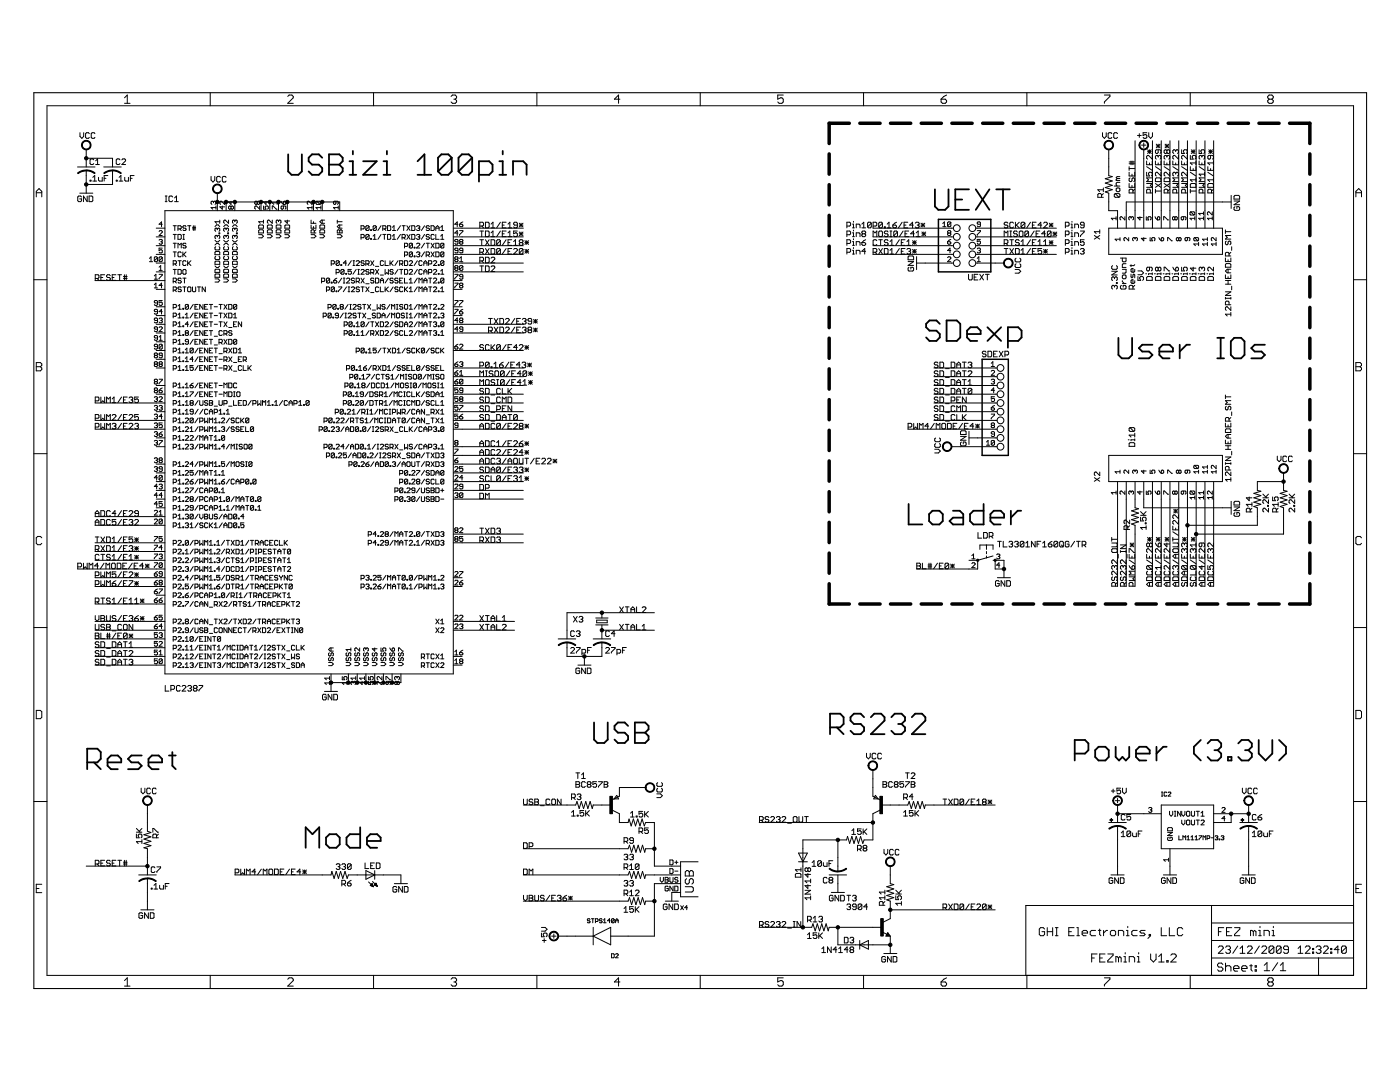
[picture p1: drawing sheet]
<svg xmlns="http://www.w3.org/2000/svg" width="279mm" height="216mm" viewBox="0 0 279 216" stroke-linecap="round" stroke-linejoin="round" font-family="sans-serif">
<g fill="#000" stroke="#000" stroke-width=".2">
<path d="M24.8 19.5l.6-.5zM25.4 19v1.6zM42 18.5v2.6zM57.7 19l-.3 .2zM57.7 19h.6zM58.5 19.2v.3zM58.3 19l.2 .2zM74.5 18.5v2.6zM90 19.2l.3-.2zM90.3 19h.5zM90.8 19l.3 .2zM90.6 19.8h.2z"/>
<path d="M90.8 19.8l.3 .3zM91.1 19.2v.3zM90.8 19.8l.3-.3zM107.1 18.5v2.6zM122.6 19.8h1.1zM123.4 19l-.8 .8zM139.7 18.5v2.6zM155.2 19v.8zM155.2 19.8l.6-.3zM155.8 19.5h.2zM156 19.5l.3 .3zM155.2 19h1.1z"/>
<path d="M156.3 19.8v.5zM172.3 18.5v2.6zM187.8 19.8v.5zM188.4 19.2l-.6 .6zM187.8 19.8h.8zM188.4 19.2l.5-.2zM204.9 18.5v2.6zM220.4 19h1.1zM221.5 19v.2zM221.5 19.2l-1.1 1.1zM237.5 18.5v2.6zM253 19.2l.3-.2z"/>
<path d="M253 19.2v.3zM253.3 19h.5zM253 19.5l.3 .3zM253.3 19.8h.5zM253.8 19l.3 .2zM253.8 19.8l.3 .3zM254.1 19.2v.3zM254.1 19.5l-.3 .3zM7.2 38.2v1.1zM7.2 38.2l.6-.6zM7.2 38.5h1.1zM7.8 37.6l.5 .6z"/>
<path d="M8.3 38.2v1.1zM9.4 21.1v173.5zM15.5 33.3h3.5zM15.5 39.3v.7zM15.7 39.1l-.2 .2zM15.9 38.5h2.6zM16 26.5v.7zM16 27.2l.3 .4zM15.7 39.1h.4zM16.1 39.1l.2 .2zM15.9 39.7h.4zM16.7 27.2l-.4 .4z"/>
<path d="M16.7 39.1l.7 1.1zM16.7 26.5v.7zM17.1 26.7v.7zM17.1 27.4l.2 .2zM17.2 29.8v1.8zM17.2 36.8v1.7zM17.2 34v1.1zM17.2 31.6v1.7zM17.2 35.1v1.7zM17.2 31.6h5.3zM17.3 26.5l-.2 .2zM17.3 27.6h.4z"/>
<path d="M17.3 26.5h.4zM17.8 27.4l-.1 .2zM17.8 39.1v1.1zM17.7 26.5l.1 .2zM18 36v.1zM18 36h.2zM18 31.9v.7zM18 32.6l.2 .2zM18.2 36v.1zM18 36.1h.2zM18.2 31.7l-.2 .2zM18.2 32.8h.3z"/>
<path d="M18.2 26.7v.7zM18.2 27.4l.2 .2zM17.8 39.1h.5zM18.4 26.5l-.2 .2zM18.4 27.6h.4zM18.3 39.1l.2 .2zM18.5 35.4l.4-.4zM18.5 36.1h.8zM18.2 31.7h.3zM18.5 32.8l.2-.2zM18.5 31.7l.2 .2zM18.4 26.5h.4z"/>
<path d="M18.9 27.4l-.1 .2zM18.9 35v1.1zM18.8 26.5l.1 .2zM19.1 32.1l.4-.4zM19.1 32.8h.7zM19.5 31.7v1.1zM19.7 35.4v.6zM19.7 36l.1 .1zM19.8 36.1h.6zM20.4 35.4v.7zM20.7 33.3h3.5zM20.8 35v1.1z"/>
<path d="M20.8 35h.7zM20.8 35.6h.3zM22.5 34v1.1zM22.5 31.6v1.7zM22.5 35.1v1.7zM17.2 36.8h5.3zM23.2 36v.1zM23.2 36h.2zM23.2 31.9v.7zM23.2 32.6l.2 .2zM23.4 36v.1zM23.2 36.1h.2z"/>
<path d="M23.4 31.7l-.2 .2zM23.4 32.8h.3zM23.4 31.7h.3zM23.9 32.6l-.2 .2zM24.1 35l-.3 .4zM23.8 36.1h.7zM23.7 31.7l.2 .2zM24.1 35v1.1zM24.3 32.8l.8-.7zM24.5 31.7l-.2 .2zM24.8 20.6h1.2zM24.9 35.4v.6z"/>
<path d="M24.9 36l.2 .1zM24.5 31.7h.4zM24.3 32.8h.8zM25.1 31.9v.2zM24.9 31.7l.2 .2zM25.1 36.1h.5zM25.6 35.4v.7zM26 35v1.1zM26 35h.8zM26 35.6h.4zM33 39.1h.3zM33.7 39.3v.7z"/>
<path d="M33.9 39.1l-.2 .2zM33.9 39.1h.4zM34.3 39.1l.2 .2zM34.8 39.5l.4-.4zM35.2 39.1v1.1zM42.1 35.2v.7zM42.1 35.9l.4 .4zM42.9 35.9l-.4 .4zM42.9 35.2v.7zM43.2 35.4v.7zM43.2 36.1l.2 .2zM43.4 35.2l-.2 .2z"/>
<path d="M43.4 36.3h.4zM43.4 35.2h.4zM44 36.1l-.2 .2zM43.8 35.2l.2 .2zM44.4 35.4v.7zM44.4 36.1l.2 .2zM44.6 35.2l-.2 .2zM44.6 36.3h.3zM44.6 35.2h.3zM44.9 36.3l.2-.2zM44.9 35.2l.2 .2zM57.4 20.6l1.1-1.1z"/>
<path d="M57.4 20.6h1.1zM90 20.3l.3 .3zM90.3 20.6h.5zM91.1 20.1v.2zM91.1 20.3l-.3 .3zM123.4 19v1.6zM155.2 20.3l.3 .3zM155.5 20.6h.5zM156.3 20.3l-.3 .3zM187.8 20.3l.3 .3zM188.1 20.6h.5zM188.6 20.6l.3-.3z"/>
<path d="M188.9 20.1v.2zM188.6 19.8l.3 .3zM219.1 38.8v.6zM219.3 38.6l-.2 .2zM219.1 37.9h1.1zM219.3 38.6h.3zM219.1 37.9l.4 .3zM219.6 38.6l.2 .2zM219.8 38.8v.6zM219.8 39l.4-.4zM220 26.5v.7zM220 27.2l.4 .4z"/>
<path d="M219.1 39.4h1.1zM220.2 37.5v.7zM220.8 27.2l-.4 .4zM220.4 20.3v.3zM220.6 38.3l1.4-.5zM220.6 37.4l1.4-.4zM220.6 36.5l1.4-.4zM220.6 35.7l1.4-.5zM220.8 26.5v.7zM221.1 26.7v.7zM221.1 27.4l.2 .2zM221.3 29.8v1.8z"/>
<path d="M221.3 33.3v1.8zM220.6 38.3l.7 .2zM221.3 31.6v1.7zM221.3 26.5l-.2 .2zM221.3 27.6h.4zM221.3 26.5h.4zM221.9 27.4l-.2 .2zM221.7 26.5l.2 .2zM220.6 37.4l1.4 .4zM220.6 36.5l1.4 .5zM220.6 35.7l1.4 .4zM221.3 35.1l.7 .1z"/>
<path d="M222.3 26.7v.7zM222.3 27.4l.2 .2zM222.4 38.8v.4zM222.4 38.8l.2-.2zM222.4 37.1h1.1zM222.5 26.5l-.2 .2zM222.5 27.6h.3zM222.4 39.2l.2 .2zM222.6 38.6h.7zM222.8 37.7v.4zM222.8 38.1l.1 .1zM222.8 36.6v.3z"/>
<path d="M222.8 36.6l.1-.2zM222.8 35.8v.2zM222.8 35.8l.1-.2zM222.8 35.4l.1-.2zM222.5 26.5h.3zM222.8 27.6l.2-.2zM222.8 37.7l.1-.2zM222.9 38.2h.4zM222.8 36.9l.1 .2zM222.9 36.4h.6zM222.9 35.6h.6zM222.8 35.4l.1 .2z"/>
<path d="M222.9 35.2h.6zM222.8 26.5l.2 .2zM222.6 39.4h.7zM223.3 38.6l.2 .2zM222.6 38.6l.7 .8zM222.9 37.5h.4zM223.3 38.2l.2-.1zM223.5 38.8v.4zM223.5 39.2l-.2 .2zM223.5 37.7v.4zM223.3 37.5l.2 .2zM222.8 36h.7z"/>
<path d="M225.3 37.9v.6zM225.3 37.9l.2-.1zM225.3 36.6v.8zM225.3 37.4h1.2zM225.3 35.7v.4zM225.3 36.1l.2 .1zM225.3 34.4v.7zM225.3 35.1h1.2zM225.3 33.3v.7zM225.3 32.3h1.2zM225.5 37.8h.4zM225.5 35.5l-.2 .2z"/>
<path d="M225.5 36.2h.2zM225.7 36.2l.2-.1zM225.7 32.3v.6zM225.7 32.1v.2zM225.9 37.8l.2 .1zM225.9 37v.4zM225.9 35.7v.4zM225.9 35.7l.2-.2zM225.9 34.8v.3zM226.1 37.9v.6zM226.1 38.1l.4-.3zM226.1 35.5h.2z"/>
<path d="M226.1 32.1v.8zM226.3 35.5l.2 .2zM225.3 38.5h1.2zM226.5 36.6v.8zM226.5 35.7v.4zM226.3 36.2l.2-.1zM226.5 34.4v.7zM225.3 33.6h1.2zM225.3 32.7h1.2zM227 27h.8zM227.4 26.7v.7zM227.8 29h.9z"/>
<path d="M228.1 26.5v.5zM228.1 27l.4-.1zM228.3 29.8v1.8zM228.3 28.5v.9zM228.3 31.6v10.4zM228.1 27.4l.2 .2zM228.5 26.9h.2zM228.7 26.9l.2 .1zM228.3 27.6h.4zM228.8 37.9v.6zM228.8 37.9l.2-.1zM228.8 37.4h1.2z"/>
<path d="M228.8 36.2l.4-.3zM228.8 35.5h1.2zM228.8 34.4v.7zM228.8 35.1h.6zM228.8 32.1v.8zM228.8 32.9h1.2zM228.8 31.2v.4zM228.8 31.6l.2 .1zM228.1 26.5h.8zM228.9 27v.4zM228.9 27.4l-.2 .2zM229 37.8h.4z"/>
<path d="M229 31l-.2 .2zM229 30.6l.8-.7zM228.8 35.5l.4 .4zM229.2 34.6v.2zM229.2 34.6l.2-.2zM229 31h.2zM229.3 26.5v.7zM229.3 27.2l.3 .4zM229.4 37.8l.2 .1zM229.2 34.8l.2 .3zM229.4 34.4h.4zM229.4 32.5v.4z"/>
<path d="M229.4 29.9v.7zM229.6 37.9v.6zM230 36.6l-.4 .4zM230 27.2l-.4 .4zM229.8 34.4l.2 .2zM229 29.9l.8 .7zM229 30.2h.8zM228.8 38.5h1.2zM229.6 37l.4 .4zM228.8 36.6h1.2zM228.8 36.2h1.2zM230 34.6v.3z"/>
<path d="M229.8 35.1l.2-.2zM228.8 33.3l1.2 .7zM230 32.1v.8zM230 31v.7zM229.2 31l.8 .7zM230 26.5v.7zM230 28.1v13.9zM230.6 37.8v.7zM230.6 37.4l1.1-.8zM230.6 36.6l1.1 .8zM230.6 36.2h1.1zM230.6 35.7v.5z"/>
<path d="M230.6 34.6v.3zM230.6 34.9l.2 .2zM230.6 32.1v.8zM230.6 32.9h1.1zM230.6 31.2v.4zM230.8 31l-.2 .2zM230.6 30.1v.3zM230.6 30.4l.2 .2zM230.8 35.5l-.2 .2zM230.8 34.4l-.2 .2zM230.6 31.6l.2 .1zM230.8 31h.1z"/>
<path d="M230.8 29.9l-.2 .2zM230.8 30.6h.1zM230.8 29.5l.7-.7zM230.8 34.4h.1zM230.9 31l.2 .2zM230.9 30.6l.2-.2zM231.1 32.5v.4zM231.1 31.2v.2zM231.1 31.2l.2-.2zM231.1 29.9v.5zM231.1 28.8v.7zM231.3 31h.2z"/>
<path d="M230.8 35.5h.7zM231.5 31l.2 .2zM231.7 30.4l-.2 .2zM230.8 29.9h.7zM230.8 28.8l.7 .7zM230.8 29.1h.7zM230.6 38.1h1.1zM231.7 35.7v.5zM231.5 35.5l.2 .2zM231.7 34.4v.7zM230.9 34.4l.8 .7zM230.6 33.3l1.1 .7z"/>
<path d="M231.7 32.1v.8zM231.7 31.2v.4zM231.7 31.6l-.2 .1zM231.7 30.1v.3zM231.5 29.9l.2 .2zM231.8 28.1v13.9zM232.3 37.9v.6zM232.3 37.9l.2-.1zM232.3 37.4l1.1-.8zM232.3 36.6l1.1 .8zM232.3 36.2h1.1zM232.3 35.7v.5z"/>
<path d="M232.3 34.6v.3zM232.3 34.9l.2 .2zM232.3 32.1v.8zM232.3 32.9h1.1zM232.3 31.2v.4zM232.3 31.2l.2-.2zM232.3 30.1v.3zM232.3 30.1l.2-.2zM232.5 37.8h.4zM232.5 35.5l-.2 .2zM232.5 34.4l-.2 .2zM232.3 31.6l.2 .1z"/>
<path d="M232.5 31h.2zM232.3 30.4l.2 .2zM232.5 29.9h.2zM232.5 29.5l.8-.7zM232.5 34.4h.2zM232.7 31l.2 .2zM232.7 29.9l.2 .2zM232.5 30.6h.2zM232.9 37.8l.2 .1zM232.9 32.5v.4zM232.9 31.2v.2zM232.9 31.2l.2-.2z"/>
<path d="M232.9 30.1l.2-.2zM232.9 30.4l-.2 .2zM232.9 30.1v.3zM232.9 28.8v.7zM233.1 37.9v.6zM233.1 38.1l.3-.3zM233.1 31h.2zM233.1 29.9h.2zM232.9 30.4l.2 .2zM232.5 35.5h.8zM233.3 31l.1 .2zM233.3 29.9l.1 .2z"/>
<path d="M233.1 30.6h.2zM232.5 28.8l.8 .7zM232.5 29.1h.8zM232.3 38.5h1.1zM233.4 35.7v.5zM233.3 35.5l.1 .2zM233.4 34.4v.7zM232.7 34.4l.7 .7zM232.3 33.3l1.1 .7zM233.4 32.1v.8zM233.4 31.2v.4zM233.4 31.6l-.1 .1z"/>
<path d="M233.4 30.1v.3zM233.4 30.4l-.1 .2zM233.5 28.1v13.9zM234.1 37.9v.6zM234.1 37.9l.2-.1zM234.1 37.4h1.1zM234.1 36.2l.3-.3zM234.1 35.5h1.1zM234.1 34.6v.3zM234.1 34.6l.2-.2zM234.1 32.1v.8zM234.1 32.9h1.1z"/>
<path d="M234.1 31.2v.4zM234.1 31.6l.2 .1zM234.1 30.1v.3zM234.1 30.1l.2-.2zM234.3 37.8h.3zM234.1 34.9l.2 .2zM234.3 34.4h.1zM234.3 31l-.2 .2zM234.1 30.4l.2 .2zM234.3 29.9h.1zM234.1 35.5l.3 .4zM234.4 34.4l.2 .2z"/>
<path d="M234.3 31h.1zM234.4 29.9l.2 .2zM234.6 37.8l.2 .1zM234.6 34.6v.2zM234.6 34.6l.2-.2zM234.6 32.5v.4zM234.6 30.1v.1zM234.6 30.1l.2-.2zM234.8 37.9v.6zM235.2 36.6l-.4 .4zM234.8 34.4h.2zM234.8 29.9h.2z"/>
<path d="M235 34.4l.2 .2zM235 29.9l.2 .2zM234.1 38.5h1.1zM234.8 37l.4 .4zM234.1 36.6h1.1zM234.1 36.2h1.1zM235.2 34.6v.3zM235 35.1l.2-.2zM234.1 33.3l1.1 .7zM235.2 32.1v.8zM235.2 31v.7zM234.4 31l.8 .7z"/>
<path d="M235.2 30.1v.3zM235.2 30.4l-.2 .2zM235.2 28.1v13.9zM235.8 37.9v.6zM235.8 37.9l.2-.1zM235.8 37.4h1.1zM235.8 36.2l.4-.3zM235.8 35.5h1.1zM235.8 34.6v.3zM235.8 34.9l.2 .2zM235.8 32.1v.8zM235.8 32.9h1.1z"/>
<path d="M235.8 31.2v.4zM235.8 31.6l.2 .1zM235.8 29.9v.7zM235.8 30.6h.6zM236 37.8h.4zM236 34.4l-.2 .2zM236 31l-.2 .2zM235.8 35.5l.4 .4zM236 34.4h.2zM236 31h.2zM236.2 30.1v.1zM236.2 30.1l.2-.2z"/>
<path d="M236.4 37.8l.2 .1zM236.4 32.5v.4zM236.2 30.2l.2 .4zM236.4 29.9h.3zM236.6 37.9v.6zM236.9 36.6l-.3 .4zM236.7 29.9l.2 .2zM235.8 38.5h1.1zM236.6 37l.3 .4zM235.8 36.6h1.1zM235.8 36.2h1.1zM236.9 34.4v.7z"/>
<path d="M236.2 34.4l.7 .7zM235.8 33.3l1.1 .7zM236.9 32.1v.8zM236.9 31v.7zM236.2 31l.7 .7zM236.9 30.1v.3zM236.9 30.4l-.2 .2zM237 28.1v13.9zM237.6 37.8v.7zM237.6 37.4h1.1zM237.6 36.8v.6zM237.6 35.9h1.1z"/>
<path d="M237.6 33.3v.7zM237.6 34h1.1zM237.6 32.5h1.1zM237.6 31v.7zM237.6 31.7h.5zM237.7 36.6l-.1 .2zM237.7 30.6l.8-.7zM237.6 35.9l.3 .3zM237.6 32.5l.3 .4zM237.9 31.2v.2zM237.9 31.2l.2-.2zM238.1 33.6v.4z"/>
<path d="M237.9 31.4l.2 .3zM238.1 31h.4zM238.1 29.9v.7zM237.7 36.6h.8zM238.5 31l.2 .2zM237.7 29.9l.8 .7zM237.7 30.2h.8zM237.6 38.1h1.1zM238.7 36.8v.6zM238.5 36.6l.2 .2zM238.7 35.5v.7zM237.6 34.4l1.1 .7z"/>
<path d="M238.7 33.3v.7zM238.7 32.1v.8zM238.7 31.2v.4zM238.7 31.6l-.2 .1zM238.7 28.1v13.9zM239.3 37.9v.6zM239.3 37.9l.2-.1zM239.3 37.4h1.1zM239.3 36.2l.4-.3zM239.3 35.5h1.1zM239.3 34.8h1.1zM239.3 32.1v.8z"/>
<path d="M239.3 32.9h1.1zM239.3 31.2v.4zM239.5 31l-.2 .2zM239.3 29.9v.7zM239.3 30.6h.6zM239.5 37.8h.4zM239.3 31.6l.2 .1zM239.5 31h.2zM239.3 35.5l.4 .4zM239.3 34.8l.4 .3zM239.7 31l.2 .2zM239.7 30.1v.1z"/>
<path d="M239.7 30.1l.2-.2zM239.9 37.8l.2 .1zM239.9 32.5v.4zM239.9 31.2v.2zM239.9 31.2l.2-.2zM239.7 30.2l.2 .4zM239.9 29.9h.3zM240.1 37.9v.6zM240.4 36.6l-.3 .4zM240.1 31h.1zM240.2 31l.2 .2zM240.2 29.9l.2 .2z"/>
<path d="M239.3 38.5h1.1zM240.1 37l.3 .4zM239.3 36.6h1.1zM239.3 36.2h1.1zM240.4 34.4v.7zM239.3 33.3l1.1 .7zM240.4 32.1v.8zM240.4 31.2v.4zM240.4 31.6l-.2 .1zM240.4 30.1v.3zM240.4 30.4l-.2 .2zM241 37.9v.6z"/>
<path d="M241 37.9l.2-.1zM241 37.4h1.2zM241 36.8v.6zM241 35.9h1.2zM241 33.3v.7zM241 34h1.2zM241 32.5h1.2zM241 31.2v.4zM241 31.6l.2 .1zM241.2 37.8h.4zM241.2 36.6l-.2 .2zM241.2 31l-.2 .2z"/>
<path d="M241.2 31.7h.2zM241.2 30.6l.8-.7zM241 35.9l.4 .3zM241 32.5l.4 .4zM241.6 31.6l-.2 .1zM241.6 37.8l.2 .1zM241.6 33.6v.4zM241.6 31v.6zM241.6 29.9v.7zM241.8 37.9v.6zM241.8 38.1l.4-.3zM241.2 36.6h.8z"/>
<path d="M242 31.7l.2-.1zM241.2 31h.8zM241.2 29.9l.8 .7zM241.2 30.2h.8zM241 38.5h1.2zM242.2 36.8v.6zM242 36.6l.2 .2zM242.2 35.5v.7zM241 34.4l1.2 .7zM242.2 33.3v.7zM242.2 32.1v.8zM242.2 31.2v.4z"/>
<path d="M242 31l.2 .2zM246.3 39.7h1.1zM246.3 39.2v.5zM246.5 39l-.2 .2zM246.5 39h.7zM247.4 39.2v.5zM247.2 39l.2 .2zM253 20.1v.2zM253 20.1l.3-.3zM253 20.3l.3 .3zM253.3 20.6h.5zM254.1 20.1v.2z"/>
<path d="M254.1 20.3l-.3 .3zM9.4 21.1h260.7zM270.6 38.2v1.1zM270.6 38.2l.6-.6zM270.6 38.5h1.1zM271.2 37.6l.5 .6zM271.7 38.2v1.1zM6.8 55.8h2.6zM15.5 40l.2 .2zM15.7 40.2h.4zM16.1 40.2l.2-.2zM16.3 39.7v.3z"/>
<path d="M16.7 39.1v1.1zM17.4 39.1v1.1zM17.8 40.2h.5zM18.3 40.2l.2-.2zM18.5 39.3v.7zM19 56h12.2zM19 54.8v1.1zM19 54.8h.6zM19.4 55.6l.3 .3zM19.6 54.8l.1 .2zM19 55.6h.6zM19.7 55v.4z"/>
<path d="M19.7 55.4l-.1 .2zM20.1 54.8v1.1zM20.1 55.9h.8zM20.1 55.4h.4zM20.1 54.8h.8zM21.3 55v.2zM21.3 55.2l.1 .2zM21.4 54.8l-.1 .2zM21.4 55.4h.4zM21.3 55.8l.1 .1zM21.4 54.8h.4zM21.8 55.4l.2 .2z"/>
<path d="M21.4 55.9h.4zM21.8 54.8l.2 .2zM22 55.6v.2zM22 55.8l-.2 .1zM22.4 54.8v1.1zM22.4 55.9h.7zM22.4 55.4h.4zM22.4 54.8h.7zM23.5 54.8h.8zM23.9 54.8v1.1zM24.6 55.2h.6zM24.6 55.6h.8z"/>
<path d="M24.8 54.8v1.1zM25.2 54.8v1.1zM25.2 55.2h.2zM29.8 51.6l.3-.4zM29.8 52.2h.7zM30.1 51.2v1zM30.8 56.8l.3-.3zM30.8 57.4h.6zM30.8 55.1l.3-.4zM30.8 55.7h.6zM30.8 51.4v.6zM30.9 51.2l-.1 .2z"/>
<path d="M30.8 52l.6-.6zM30.9 60l-.1 .1zM30.9 51.2h.4zM30.8 52l.1 .2zM31.1 56.5v.9zM31.1 54.7v1zM31.2 54.3h1.7zM31.2 47.3h1.7zM31.2 49h1.7zM31.2 45.5h1.7zM31.2 50.8h1.7zM31.2 57.7h1.7z"/>
<path d="M31.2 56h1.7zM31.2 52.5h1.7zM30.9 60h.4zM31.3 51.2l.1 .2zM30.9 52.2h.4zM31.4 51.4v.6zM31.3 52.2l.1-.2zM31.7 53.3l.4-.3zM31.7 54h.7zM32.4 46.3l-.7 .7zM31.7 47.9l.2-.1zM31.7 44.7h.7z"/>
<path d="M31.7 49.5v.5zM31.7 50l.4-.2zM31.7 57h.7zM31.7 54.7h.7zM31.7 55.5v.2zM31.7 60v.5zM31.7 51.4v.6zM31.7 51.4l.2-.2zM31.7 52l.7-.6zM31.9 46l-.2 .2zM31.9 47.8h.3zM31.7 48.6l.2 .1z"/>
<path d="M31.7 50.3l.2 .2zM31.9 51.2h.3zM31.7 52l.2 .2zM32.1 53v1zM32.1 49.8h.1zM31.9 46h.3zM32.2 47.8l.2 .1zM32.1 48.2h.1zM32.2 48.2l.2 .2zM31.9 48.7h.3zM32.2 44.3v.9zM31.7 44.7l.5-.4z"/>
<path d="M32.2 49.8l.2 .2zM31.9 50.5h.3zM32.2 56.5v.9zM31.7 57l.5-.5zM32.2 51.2l.2 .2zM31.9 52.2h.3zM31.7 47h.7zM32.4 46.2v.1zM32.2 46l.2 .2zM32.4 47.9v.2zM32.4 48.1l-.2 .1zM32.4 48.4v.2z"/>
<path d="M32.4 48.6l-.2 .1zM31.7 49.5h.7zM32.4 50v.3zM32.4 50.3l-.2 .2zM32.4 54.7v.2zM32.4 54.9l-.7 .6zM31.7 60h.7zM32.4 51.4v.6zM32.4 52l-.2 .2zM32.9 42v92.5zM33 40.2h.3zM33.1 39.1v1.1z"/>
<path d="M33.7 40l.2 .2zM33.9 40.2h.4zM34.3 40.2l.2-.2zM34.6 53.8h.6zM34.6 46.8h.6zM34.6 48.5h.6zM34.6 45h.6zM34.6 50.3h.6zM34.6 57.3v.9zM34.6 57.3h.5zM34.6 55.5v1zM34.6 55.5h.5z"/>
<path d="M34.6 52v1zM34.6 52h.5zM34.8 40.2h.8zM34.9 53.8v.9zM34.9 46.8v1zM34.9 48.5v1zM34.9 45v1zM34.9 50.3v.9zM34.9 57.9l.3 .3zM34.9 56.2l.3 .3zM34.9 52.7l.3 .3zM35.1 57.3l.1 .1z"/>
<path d="M34.6 57.9h.5zM35.1 55.5l.1 .2zM34.6 56.2h.5zM35.1 52l.1 .2zM34.6 52.7h.5zM35.2 57.4v.3zM35.2 57.7l-.1 .2zM35.2 55.7v.3zM35.2 56l-.1 .2zM35.2 52.2v.3zM35.2 52.5l-.1 .2zM35.5 53.8v.9z"/>
<path d="M35.5 54.7h.5zM35.5 46.8v1zM35.5 47.8h.5zM35.5 48.5v1zM35.5 48.5l.4 .4zM35.5 45v1zM35.5 45h.5zM35.5 50.4v.7zM35.5 51.1l.2 .1zM35.5 57.4v.2zM35.5 57.6l.2 .1zM35.5 55.7v.1z"/>
<path d="M35.5 55.8l.2 .2zM35.5 52h.7zM35.7 50.3l-.2 .1zM35.7 51.2h.3zM35.5 57.4l.2-.1zM35.7 57.7h.3zM35.5 58.1l.2 .1zM35.7 55.5l-.2 .2zM35.7 56h.3zM35.5 56.3l.2 .2zM35.9 48.9l.3-.4zM35.9 45.7l.3 .3z"/>
<path d="M35.9 52v1zM36 54.7l.2-.1zM35.5 53.8h.5zM36 47.8l.2-.2zM35.5 46.8h.5zM36 45l.2 .2zM35.5 45.7h.5zM35.7 50.3h.3zM36 51.2l.2-.1zM35.7 57.3h.3zM36 57.7l.2 .2zM35.7 58.2h.3z"/>
<path d="M35.7 55.5h.3zM36 56l.2 .2zM35.7 56.5h.3zM36.2 53.9v.7zM36 53.8l.2 .1zM36.2 46.9v.7zM36 46.8l.2 .1zM36.2 48.5v1zM36.2 45.2v.3zM36 45.7l.2-.2zM36 50.3l.2 .1zM36 57.3l.2 .1z"/>
<path d="M36.2 57.9v.2zM36 58.2l.2-.1zM36 55.5l.2 .2zM36.2 56.2v.1zM36.2 56.3l-.2 .2zM36.5 53.9v.7zM36.5 54.6l.2 .1zM36.5 47.8h.3zM36.5 46.8h.3zM36.5 48.7v.2zM36.5 48.9l.2 .1zM36.5 45.2v.2z"/>
<path d="M36.5 45.4l.2 .1zM36.5 50.3v.9zM36.5 50.9l.6-.6zM36.5 57.3h.6zM36.5 55.5h.6zM36.5 52.2v.6zM36.5 52.8l.2 .2zM36.7 53.8l-.2 .1zM36.7 54.7h.3zM36.7 46.8v1zM36.5 48.7l.2-.2zM36.7 49h.3z"/>
<path d="M36.5 49.3l.2 .2zM36.5 45.2l.2-.2zM36.7 45.5h.3zM36.5 45.8l.2 .2zM36.7 50.8l.4 .4zM36.5 52.2l.2-.2zM36.7 53h.3zM36.8 57.3v.9zM36.8 55.5v1zM36.7 53.8h.3zM37 54.7l.1-.1zM36.7 48.5h.3z"/>
<path d="M37 49l.1 .2zM36.7 49.5h.3zM36.7 45h.3zM37 45.5l.1 .2zM36.7 46h.3zM36.7 52h.3zM37.1 52.8l-.1 .2zM37.1 53.9v.7zM37 53.8l.1 .1zM37 48.5l.1 .2zM37.1 49.2v.1zM37.1 49.3l-.1 .2z"/>
<path d="M37 45l.1 .2zM37.1 45.7v.1zM37.1 45.8l-.1 .2zM37 52l.1 .2zM37.4 45h.7zM37.4 57.4v.7zM37.4 58.1l.2 .1zM37.4 52v1zM37.4 52.7l.7-.7zM37.4 57.4l.2-.1zM37.6 58.2h.3zM37.6 52.5l.5 .5z"/>
<path d="M37.8 45v1zM37.6 57.3h.3zM37.9 58.2l.2-.1zM38.1 57.4v.7zM37.9 57.3l.2 .1zM38.4 45.4h.5zM38.4 45.7h.7zM38.4 57.3v.8zM38.4 58.1l.2 .1zM38.6 45v1zM38.6 58.2h.3zM38.9 45v1z"/>
<path d="M38.9 45.4h.2zM38.9 58.2l.2-.1zM39.1 57.3v.8zM39.4 57.3h.6zM39.7 57.3v.9zM40.3 57.3v.9zM40.3 57.3l.7 .9zM41 57.3v.9zM42.1 41.4h1zM42.1 40.3v.3zM42.1 40.3l.2-.1zM42.1 40.6l.2 .2z"/>
<path d="M42.3 40.2h.2zM42.1 41.4l.4 .3zM42.5 40.2l.1 .1zM42.6 40.3v.2zM42.6 40.3l.2-.1zM42.8 40.2h.1zM42.9 56.3h.6zM42.9 55.3h1zM42.9 54.8v.5zM42.9 54.4h1zM42.9 53.9v.5zM42.9 52.7h1z"/>
<path d="M42.9 52.3v.4zM42.9 51.3v.3zM42.9 51.6l.2 .2zM42.9 50.8h1zM42.9 50.3v.5zM42.9 49.4v.3zM42.9 49.7l.2 .2zM42.9 47.1v.4zM43.1 47l-.2 .1zM42.9 45.7v.3zM42.9 45.7l.2-.2zM42.9 44.2h1z"/>
<path d="M42.9 40.2l.2 .1zM43.1 54.7l-.2 .1zM43.1 53.7l-.2 .2zM42.9 52.3l.2-.2zM43.1 51.1l-.2 .2zM43.1 51.8h.6zM43.1 50.2l-.2 .1zM43.1 49.2l-.2 .2zM43.1 49.9h.6zM42.9 47.5l.2 .1zM43.1 47h.1zM42.9 46l.2 .2z"/>
<path d="M43.1 45.5h.1zM43.1 41.1v.6zM43.1 40.3v.3zM43.1 40.6l-.2 .2zM42.9 53.1l.3 .3zM43.2 48.6l-.3 .3zM42.9 47.9l.3 .4zM43.2 47l.2 .1zM43.2 45.5l.2 .2zM43.2 44.9l-.3 .3zM42.9 44.2l.3 .4zM43.4 47.1v.2z"/>
<path d="M43.4 47.1l.1-.1zM43.4 45.7v.1zM43.4 45.7l.1-.2zM43.4 40.3v1.7zM43.4 38.5v1.8zM43.5 56.3l.4-.3zM42.9 55.6h.6zM43.2 53.4h.3zM43.2 48.6h.3zM43.2 48.3h.3zM43.5 47h.2zM43.5 45.5h.2z"/>
<path d="M43.2 44.9h.3zM43.1 54.7h.6zM43.1 53.7h.6zM43.1 52.1h.6zM43.9 51.6l-.2 .2zM43.1 50.2h.6zM43.9 49.7l-.2 .2zM43.7 47l.2 .1zM43.7 46.5v.2zM43.7 46.5h.2zM43.7 45.5l.2 .2zM43.5 55.6l.4 .4z"/>
<path d="M43.9 54.8v.5zM43.7 54.7l.2 .1zM43.9 53.9v.5zM43.7 53.7l.2 .2zM43.9 53.1l-.4 .3zM43.9 52.3v.4zM43.7 52.1l.2 .2zM43.9 51.3v.3zM43.7 51.1l.2 .2zM43.9 50.3v.5zM43.7 50.2l.2 .1zM43.9 49.4v.3z"/>
<path d="M43.7 49.2l.2 .2zM43.5 48.6l.4 .3zM43.9 47.9l-.4 .4zM43.9 47.1v.4zM43.9 47.5l-.2 .1zM43.7 46.7h.2zM43.9 46.5v.2zM43.9 45.7v.3zM43.9 46l-.2 .2zM43.5 44.9l.4 .3zM43.9 43.9v.7zM43.9 41.3l.5 .4z"/>
<path d="M43.9 40.3v.3zM43.9 40.6l.1 .2zM44 40.2l-.1 .1zM44 40.2h.2zM44.4 41.1v.6zM44.6 56.3h.7zM44.6 55.3h1zM44.6 54.8v.5zM44.6 54.4h1zM44.6 53.9v.5zM44.6 52.7h1zM44.6 52.3v.4z"/>
<path d="M44.6 51.3v.3zM44.6 51.6l.2 .2zM44.6 50.8h1zM44.6 50.3v.5zM44.6 49.4v.3zM44.6 49.7l.2 .2zM44.6 47.1v.4zM44.6 47.1l.2-.1zM44.6 45.7v.3zM44.6 45.7l.2-.2zM44.6 44.1v.3zM44.6 44.4l.2 .2z"/>
<path d="M44.8 54.7l-.2 .1zM44.6 53.9l.2-.2zM44.6 52.3l.2-.2zM44.8 51.1l-.2 .2zM44.8 51.8h.6zM44.6 50.3l.2-.1zM44.8 49.2l-.2 .2zM44.8 49.9h.6zM44.6 47.5l.2 .1zM44.8 47h.2zM44.6 46l.2 .2zM44.8 45.5h.2z"/>
<path d="M44.8 43.9l-.2 .2zM43.9 41.3h.9zM44.8 40.2v.6zM44.2 40.2l.6 .6zM44.6 53.1l.4 .3zM45 48.6l-.4 .3zM44.6 47.9l.4 .4zM45 47l.1 .1zM45 45.5l.1 .2zM45 44.9l-.4 .3zM44.8 43.9h.2zM45.1 47.1v.2z"/>
<path d="M45.3 47l-.2 .1zM45.1 45.7v.1zM45.1 45.7l.2-.2zM45.1 40.3v1.7zM43.4 40.3h1.7zM45.3 56.3l.3-.3zM44.6 55.6h.7zM45 53.4h.3zM45 48.6h.3zM45 48.3h.3zM45.3 47h.1zM45.3 45.5h.1z"/>
<path d="M45 44.9h.3zM44.8 54.7h.6zM44.8 53.7h.6zM44.8 52.1h.6zM45.6 51.6l-.2 .2zM44.8 50.2h.6zM45.4 49.9l.2-.2zM45.4 47l.2 .1zM45.4 46.5v.2zM45.4 46.5h.2zM45.4 45.5l.2 .2zM45.3 55.6l.3 .4z"/>
<path d="M45.6 54.8v.5zM45.4 54.7l.2 .1zM45.6 53.9v.5zM45.4 53.7l.2 .2zM45.3 53.4l.3-.3zM45.6 52.3v.4zM45.4 52.1l.2 .2zM45.6 51.3v.3zM45.4 51.1l.2 .2zM45.6 50.3v.5zM45.4 50.2l.2 .1zM45.6 49.4v.3z"/>
<path d="M45.4 49.2l.2 .2zM45.3 48.6l.3 .3zM45.3 48.3l.3-.4zM45.6 47.1v.4zM45.4 47.6l.2-.1zM45.4 46.7h.2zM45.6 46.5v.2zM45.6 45.7v.3zM45.4 46.2l.2-.2zM45.3 44.9l.3 .3zM45.6 43.9v.7zM45 43.9l.6 .7z"/>
<path d="M45.6 41.3v.3zM45.6 41.3l.2-.2zM45.6 40.3l.5 .5zM45.6 41.6l.2 .1zM45.8 41.1h.1zM45.9 41.1l.2 .2zM45.8 41.7h.1zM46.1 41.3l.2-.2zM45.9 41.7l.2-.1zM46.1 41.3v.3zM46.1 40.2v.6zM46.3 41.1h.1z"/>
<path d="M46.1 41.6l.2 .1zM46.4 56.3h.6zM46.4 55.3h.9zM46.4 54.8v.5zM46.4 54.4h.9zM46.4 53.9v.5zM46.4 52.7h.9zM46.4 52.3v.4zM46.4 51.3v.3zM46.4 51.6l.1 .2zM46.4 50.8h.9zM46.4 50.3v.5z"/>
<path d="M46.4 49.4v.3zM46.4 49.7l.1 .2zM46.4 47.1v.4zM46.5 47l-.1 .1zM46.4 45.7v.3zM46.4 45.7l.1-.2zM46.4 44.1v.3zM46.5 43.9l-.1 .2zM46.4 41.1l.2 .2zM46.3 41.7h.1zM46.5 54.7l-.1 .1zM46.5 53.7l-.1 .2z"/>
<path d="M46.4 52.3l.1-.2zM46.5 51.1l-.1 .2zM46.5 51.8h.7zM46.5 50.2l-.1 .1zM46.5 49.2l-.1 .2zM46.5 49.9h.7zM46.4 47.5l.1 .1zM46.5 47h.2zM46.4 46l.1 .2zM46.5 45.5h.2zM46.4 44.4l.1 .2zM46.5 43.9h.2z"/>
<path d="M46.6 41.3v.3zM46.4 41.7l.2-.1zM45.6 40.3h1zM46.4 53.1l.3 .3zM46.7 48.6l-.3 .3zM46.4 47.9l.3 .4zM46.7 47l.2 .1zM46.7 45.5l.2 .2zM46.7 44.9l-.3 .3zM46.7 43.9l.2 .2zM46.9 47.1v.2zM46.9 47.1l.1-.1z"/>
<path d="M46.9 45.7v.1zM46.9 45.7l.1-.2zM46.9 44.1v.1zM46.9 44.1l.1-.2zM46.9 40.3v1.7zM46.9 40.3h5.2zM45.1 40.3h1.8zM47 56.3l.3-.3zM46.4 55.6h.6zM46.7 53.4h.3zM46.7 48.6h.3zM46.7 48.3h.3z"/>
<path d="M47 47h.2zM47 45.5h.2zM46.7 44.9h.3zM47 43.9h.2zM46.5 54.7h.7zM46.5 53.7h.7zM46.5 52.1h.7zM47.3 51.6l-.1 .2zM46.5 50.2h.7zM47.2 49.9l.1-.2zM47.2 47l.1 .1zM47.2 46.5v.2z"/>
<path d="M47.2 46.5h.1zM47.2 45.5l.1 .2zM47.2 43.9l.1 .2zM47 55.6l.3 .4zM47.3 54.8v.5zM47.2 54.7l.1 .1zM47.3 53.9v.5zM47.2 53.7l.1 .2zM47.3 53.1l-.3 .3zM47.3 52.3v.4zM47.2 52.1l.1 .2zM47.3 51.3v.3z"/>
<path d="M47.2 51.1l.1 .2zM47.3 50.3v.5zM47.2 50.2l.1 .1zM47.3 49.4v.3zM47.2 49.2l.1 .2zM47 48.6l.3 .3zM47.3 47.9l-.3 .4zM47.3 47.1v.4zM47.2 47.6l.1-.1zM47.2 46.7h.1zM47.3 46.5v.2zM47.3 45.7v.3z"/>
<path d="M47.2 46.2l.1-.2zM47 44.9l.3 .3zM47.3 44.1v.3zM47.2 44.6l.1-.2zM50.8 41.3v.3zM50.8 41.6l.2 .1zM50.8 40.3v.3zM50.8 40.3l.2-.1zM51 41.1l-.2 .2zM50.8 40.6l.2 .2zM51 40.2h.2zM51 41.1h.2z"/>
<path d="M51.2 40.2l.1 .1zM51 40.8h.2zM51.3 40.3l.2-.1zM51.3 40.6l-.1 .2zM51.3 40.3v.3zM51.5 40.2h.1zM51.3 40.6l.2 .2zM51.6 47.5h.7zM51.6 46.5h1zM51.6 46v.5zM51.6 45.5h1zM51.6 45v.5z"/>
<path d="M51.6 44.2h1zM51.6 40.2l.2 .1zM51.5 40.8h.1zM51.8 45.8l-.2 .2zM51.8 44.9l-.2 .1zM51.8 41.1v.6zM51.2 41.1l.6 .6zM51.8 40.3v.3zM51.8 40.6l-.2 .2zM51.6 44.2l.3 .4zM52.1 40.3v1.7zM52.1 40.3h1.7z"/>
<path d="M52.3 47.5l.3-.4zM51.6 46.8h.7zM51.8 45.8h.6zM51.8 44.9h.6zM52.3 46.8l.3 .3zM52.6 46v.5zM52.4 45.8l.2 .2zM52.6 45v.5zM52.4 44.9l.2 .1zM52.6 43.9v.7zM52.6 41.1v.6zM52.6 41.7h.5z"/>
<path d="M52.6 40.3l.5 .5zM52.9 41.3v.1zM52.9 41.3l.2-.2zM52.9 41.4l.2 .3zM53.1 41.1h.3zM53.1 40.2v.6zM53.4 47.5h.6zM53.4 46.5h.9zM53.4 46v.5zM53.4 45.5h.9zM53.4 45v.5zM53.4 44.1v.3z"/>
<path d="M53.4 44.4l.1 .2zM53.4 41.1l.2 .2zM53.5 45.8l-.1 .2zM53.4 45l.1-.1zM53.5 43.9l-.1 .2zM53.6 41.3v.3zM53.6 41.6l-.2 .1zM52.6 40.3h1zM53.5 43.9h.2zM53.8 40.3v1.7zM53.8 40.3h1.8zM54 47.5l.3-.4z"/>
<path d="M53.4 46.8h.6zM53.5 45.8h.7zM53.5 44.9h.7zM54.3 41.1v.6zM54.3 41.1h.2zM54.3 40.5h1zM54 46.8l.3 .3zM54.3 46v.5zM54.2 45.8l.1 .2zM54.3 45v.5zM54.2 44.9l.1 .1zM54.3 43.9v.7z"/>
<path d="M53.7 43.9l.6 .7zM54.5 41.1l.6 .6zM54.3 40.5l.4 .3zM55.1 47.5h.7zM55.1 46.5h1zM55.1 46v.5zM55.1 45.5h1zM55.1 45v.5zM55.1 44.1v.3zM55.3 43.9l-.2 .2zM55.1 41.7h.2zM55.3 45.8l-.2 .2z"/>
<path d="M55.3 44.9l-.2 .1zM55.1 44.4l.2 .2zM55.3 43.9h.1zM55.3 40.2v.6zM55.4 43.9l.2 .2zM55.6 44.1v.1zM55.8 43.9l-.2 .2zM55.6 40.3v1.7zM55.6 40.3h1.7zM55.8 47.5l.3-.4zM55.1 46.8h.7zM55.8 43.9h.1z"/>
<path d="M55.3 45.8h.6zM55.3 44.9h.6zM55.9 43.9l.2 .2zM55.8 46.8l.3 .3zM56.1 46v.5zM55.9 45.8l.2 .2zM56.1 45v.5zM55.9 44.9l.2 .1zM56.1 44.1v.3zM55.9 44.6l.2-.2zM56.1 41.3v.3zM56.1 41.6l.1 .1z"/>
<path d="M56.1 40.2l.1 .3zM56.2 41.1l-.1 .2zM56.2 41.7h.2zM56.2 40.5l.4 .3zM56.4 41.7l.2-.1zM56.6 41.1v.5zM56.6 40.8h.3zM56.6 40.3v.5zM56.6 40.3l.1-.1zM56.9 47.5h.6zM56.9 46.5h.9zM56.9 46v.5z"/>
<path d="M56.9 45.5h.9zM56.9 45v.5zM56.9 44.1l.4 .5zM56.9 41.7l.1-.1zM56.2 41.1h.7zM57 40.6l-.1 .2zM56.7 40.2h.2zM57 45.8l-.1 .2zM56.9 45l.1-.1zM57 41.3v.3zM56.9 41.1l.1 .2zM57 40.3v.3z"/>
<path d="M56.9 40.2l.1 .1zM57.3 43.9v.7zM57.3 40.3v1.7zM57.5 47.5l.3-.4zM56.9 46.8h.6zM57 45.8h.7zM57 44.9h.7zM57.5 46.8l.3 .3zM57.8 46v.5zM57.7 45.8l.1 .2zM57.8 45v.5zM57.7 44.9l.1 .1z"/>
<path d="M56.9 44.1h.9zM61.3 41.4h1zM61.3 40.3v.3zM61.3 40.6l.2 .2zM61.5 40.2l-.2 .1zM61.3 41.4l.3 .3zM61.5 40.2h.1zM62.1 47.5h.6zM62.1 46v.5zM62.1 46l.2-.2zM62.1 44.9v.6zM62.1 45.5h1z"/>
<path d="M62.1 43.9v.7zM62.3 45.8h.3zM62.3 41.1v.6zM62.3 40.2v.6zM61.6 40.2l.7 .6zM62.6 45.8l.1 .2zM62.6 45.2v.3zM62.6 44.2v.4zM62.6 40.3v1.7zM57.3 40.3h5.3zM62.7 47.5l.4-.4zM62.1 46.8h.6z"/>
<path d="M62.7 46v.5zM62.7 46.2l.4-.4zM63.1 41.4h.9zM63.1 40.3v.3zM63.1 40.3l.1-.1zM62.7 46.8l.4 .3zM62.1 46.5h1zM63.1 44.9v.6zM62.1 44.6h1zM63.1 40.6l.1 .2zM63.2 40.2h.7zM63.1 41.4l.3 .3z"/>
<path d="M63.8 47.5h.7zM63.8 46.5h1zM63.8 46v.5zM63.8 45.5h1zM63.8 45v.5zM63.8 44.2l.4-.3zM63.2 40.8h.7zM63.9 40.2l.1 .1zM63.2 40.2l.7 .6zM64 45.8l-.2 .2zM64 44.9l-.2 .1zM64 41.1v.6z"/>
<path d="M64 40.3v.3zM64 40.6l-.1 .2zM63.8 44.2l.4 .4zM64.2 43.9h.6zM64.2 55.5v1zM64.2 55.5h.5zM64.3 43.9v.7zM64.3 40.3v1.7zM62.6 40.3h1.7zM64.5 47.5l.3-.4zM63.8 46.8h.7zM64 45.8h.6z"/>
<path d="M64 44.9h.6zM64.7 55.5l.1 .2zM64.2 56.2h.5zM64.5 46.8l.3 .3zM64.8 46v.5zM64.6 45.8l.2 .2zM64.8 45v.5zM64.6 44.9l.2 .1zM64.2 44.6h.6zM64.8 55.7v.3zM64.8 56l-.1 .2zM65.2 57.3v.9z"/>
<path d="M65.2 57.3h.4zM65.2 55.7v.6zM65.3 55.5l-.1 .2zM65.2 56.3l.6-.6zM65.3 55.5h.3zM65.2 56.3l.1 .2zM65.6 57.3l.2 .1zM65.2 57.9h.4zM65.6 55.5l.2 .2zM65.3 56.5h.3zM65.8 57.4v.3zM65.6 57.9l.2-.2z"/>
<path d="M65.8 55.7v.6zM65.8 56.3l-.2 .2zM66.1 57.4v.7zM66.1 57.4l.2-.1zM66.7 57.4l-.6 .7zM66.1 56.3v.2zM66.1 56.3h.2zM66.1 52v1zM66.1 52h.5zM66.3 57.3h.3zM66.1 58.1l.2 .1zM66.3 56.3v.2z"/>
<path d="M66.1 56.5h.2zM66.5 41.4h1zM66.5 40.3v.3zM66.5 40.6l.2 .2zM66.6 57.3l.1 .1zM66.3 58.2h.3zM66.6 56v.3zM66.6 56.3l.1 .2zM66.6 52l.1 .2zM66.1 52.7h.5zM66.5 40.3l.2-.1zM66.7 40.8h.2z"/>
<path d="M66.7 57.4v.7zM66.7 58.1l-.1 .1zM66.7 56.5h.4zM66.7 52.2v.3zM66.7 52.5l-.1 .2zM66.5 41.4l.4 .3zM66.9 40.8l.1-.2zM66.9 55.7l-.3 .3zM67 40.2v.4zM67.1 58.1v.1zM67.1 58.1h.1zM67.2 56.3l-.1 .2z"/>
<path d="M66.6 56h.5zM67.1 53.8v.9zM67.1 53.8h.4zM67.1 52.2v.6zM67.1 52.2l.1-.2zM67.1 52.8l.6-.6zM67.2 58.1v.1zM67.1 58.2h.1zM66.9 55.7l.3-.2zM67.2 56.2v.1zM67.1 56l.1 .2zM67.2 52h.3z"/>
<path d="M67.1 52.8l.1 .2zM67.3 47.5h.7zM67.3 46v.5zM67.3 46l.2-.2zM67.3 45.2l.3-.3zM67.3 43.9v.7zM67.5 40.6l-.1 .2zM66.7 40.2h.7zM67.5 45.8h.1zM67.5 41.1v.6zM67.5 40.3v.3zM67.4 40.2l.1 .1z"/>
<path d="M67.5 57.3h.7zM67.5 58.1v.1zM68.2 55.5l-.7 1zM67.5 53.8l.2 .1zM67.1 54.4h.4zM67.5 52l.2 .2zM67.2 53h.3zM67.6 45.8l.2 .2zM67.3 45.2l.3 .3zM67.6 44.9h.7zM67.7 53.9v.4zM67.5 54.4l.2-.1z"/>
<path d="M67.7 52.2v.6zM67.7 52.8l-.2 .2zM67.8 46l.2-.2zM67.8 46v.5zM67.8 44.9v.6zM67.8 40.3v1.7zM64.3 40.3h3.5zM68 47.5l.3-.4zM67.3 46.8h.7zM68 45.8h.1zM68 53.9v.7zM68 53.9l.2-.1z"/>
<path d="M68 54.6l.7-.7zM68 52.8v.2zM68 52.8h.2zM68.1 45.8l.2 .2zM68.2 57.3v.1zM68.2 57.4l-.7 .7zM68.2 53.8h.3zM68 54.6l.2 .1zM68.2 52.8v.2zM68 53h.2zM68 46.8l.3 .3zM67.3 46.5h1z"/>
<path d="M68.3 46v.5zM67.6 45.5h.7zM67.3 44.2h1zM69.2 57.3l-.7 .9zM68.5 56.5h.3zM68.5 55.5h.3zM68.5 53.8l.2 .1zM68.2 54.7h.3zM68.5 52.5h.7zM68.7 55.5v1zM68.7 53.9v.7zM68.7 54.6l-.2 .1z"/>
<path d="M69 54.6v.1zM69 54.6h.2zM69 52v1zM68.5 52.5l.5-.5zM69.2 56.5l.6-.7zM69.2 54.6v.1zM69 54.7h.2zM69.3 55.5l-.1 .2zM69.5 58.2h.3zM69.5 57.3h.3zM69.5 53.8v.5zM69.5 54.3l.3-.2z"/>
<path d="M70.1 52l-.6 1zM69.6 57.3v.9zM69.3 55.5h.3zM69.5 54.6l.1 .1zM69.2 56.5h.6zM69.8 55.7v.1zM69.6 55.5l.2 .2zM69.8 54.1h.2zM70 54.1l.1 .2zM69.6 54.7h.4zM70.1 58.2l.7-.6zM70.1 55.7v.1z"/>
<path d="M70.1 55.8l.2 .2zM69.5 53.8h.6zM70.1 54.3v.3zM70 54.7l.1-.1zM70.3 57.3l-.2 .1zM70.3 55.5l-.2 .2zM70.3 56h.3zM70.1 56.3l.2 .2zM71.1 53.8l-.7 .9zM70.4 53h.4zM70.4 52h.4zM70.3 57.3h.3z"/>
<path d="M70.3 55.5h.3zM70.6 56l.2 .2zM70.3 56.5h.3zM70.6 52v1zM70.1 58.2h.7zM70.8 57.4v.2zM70.6 57.3l.2 .1zM70.6 55.5l.2 .2zM70.8 56.2v.1zM70.8 56.3l-.2 .2zM71.1 57.4v.2zM71.1 57.6l.1 .1z"/>
<path d="M71.1 55.5v1zM71.1 55.5h.5zM71.1 53l.6-.7zM71.1 57.4l.1-.1zM71.2 57.7h.4zM71.1 58.1l.1 .1zM71.1 52.2l.1-.2zM71.4 56.2l.3 .3zM71.4 54.7h.3zM71.4 53.8h.3zM71.2 57.3h.4zM71.6 57.7l.1 .2z"/>
<path d="M71.2 58.2h.4zM71.6 55.5l.1 .2zM71.1 56.2h.5zM71.6 53.8v.9zM71.2 52h.4zM71.6 57.3l.1 .1zM71.7 57.9v.2zM71.6 58.2l.1-.1zM71.7 55.7v.3zM71.6 56.2l.1-.2zM71.1 53h.6zM71.7 52.2v.1z"/>
<path d="M71.6 52l.1 .2zM72.1 45v1zM72.1 45h.4zM72.1 46.8v1zM72.1 46.8h.4zM72.1 57.3h.6zM72.1 55.5l.6 1zM72.1 54.7l.6-.6zM72.1 52.2v.1zM72.1 52.3l.1 .2zM72.2 53.8l-.1 .1zM72.2 52l-.1 .2z"/>
<path d="M72.2 52.5h.3zM72.1 52.8l.1 .2zM72.4 57.3v.9zM72.5 45l.2 .2zM72.1 45.7h.4zM72.5 46.8l.2 .1zM72.1 47.4h.4zM72.2 53.8h.3zM72.2 52h.3zM72.5 52.5l.2 .2zM72.2 53h.3zM72.7 45.2v.3z"/>
<path d="M72.7 45.5l-.2 .2zM72.7 46.9v.4zM72.7 47.3l-.2 .1zM72.7 55.5l-.6 1zM72.1 54.7h.6zM72.7 53.9v.2zM72.5 53.8l.2 .1zM72.5 52l.2 .2zM72.7 52.7v.1zM72.7 52.8l-.2 .2zM73 45.2v.6zM73 45.2l.2-.2z"/>
<path d="M73 45.8l.7-.6zM73 46.9v.7zM73.2 46.8l-.2 .1zM73 47.6l.7-.7zM73 57.3l.7 .9zM73 56.6h.7zM73 53.9v.2zM73 54.1l.2 .2zM73 52v1zM73 52h.5zM73.2 45h.3zM73 45.8l.2 .2z"/>
<path d="M73.2 46.8h.3zM73 47.6l.2 .2zM73.2 53.8l-.2 .1zM73.2 54.3h.3zM73 54.6l.2 .1zM73.3 52.7l.4 .3zM73.5 45l.2 .2zM73.2 46h.3zM73.5 46.8l.2 .1zM73.2 47.8h.3zM73.2 53.8h.3zM73.5 54.3l.2 .1z"/>
<path d="M73.2 54.7h.3zM73.5 52l.2 .2zM73 52.7h.5zM73.7 45.2v.6zM73.5 46l.2-.2zM73.7 46.9v.7zM73.7 47.6l-.2 .2zM73.7 57.3l-.7 .9zM73.5 53.8l.2 .1zM73.7 54.4v.2zM73.5 54.7l.2-.1zM73.7 52.2v.3z"/>
<path d="M73.7 52.5l-.2 .2zM74 45.8v.2zM74 45.8h.1zM74 47.6v.2zM74 47.6h.1zM74 58.4h.6zM74 55.7v.1zM74 55.8l.1 .2zM74 53.8v.9zM74 53.8h.5zM74 52l.6 1zM74.1 45.8v.2z"/>
<path d="M74 46h.1zM74.1 47.6v.2zM74 47.8h.1zM74.1 55.5l-.1 .2zM74.1 56h.4zM74 56.3l.1 .2zM74.3 54.4l.3 .3zM74.5 45.2v.6zM74.6 45l-.1 .2zM74.5 45.8l.6-.6zM74.8 46.8l-.3 .3zM74.5 47.8h.6z"/>
<path d="M74.1 55.5h.4zM74.5 56l.1 .2zM74.1 56.5h.4zM74.5 53.8l.1 .1zM74 54.4h.5zM74.6 45h.3zM74.5 45.8l.1 .2zM74.5 55.5l.1 .2zM74.6 56.2v.1zM74.6 56.3l-.1 .2zM74.6 53.9v.4zM74.6 54.3l-.1 .1z"/>
<path d="M74.6 52l-.6 1zM74.8 46.8v1zM74.9 45l.2 .2zM74.6 46h.3zM74.9 57.4v.7zM74.9 58.1l.2 .1zM74.9 55.5v1zM74.9 56.5h.5zM74.9 53.8l.7 .9zM74.9 53.1h.7zM75.1 45.2v.6zM74.9 46l.2-.2z"/>
<path d="M74.9 57.4l.2-.1zM75.1 58.2h.3zM76.1 45l-.7 1zM76.1 46.8l-.7 1zM75.1 57.3h.3zM75.4 58.2l.2-.1zM75.6 56.3l-.2 .2zM74.9 55.5h.5zM75.4 57.3l.2 .1zM75.6 55.7v.6zM75.4 55.5l.2 .2zM75.6 53.8l-.7 .9z"/>
<path d="M75.9 57.3v.9zM75.9 58.2h.6zM75.9 55.8v.7zM76.2 55.5l-.3 .3zM75.9 56h.6zM75.9 54.9h.6zM75.9 52.2v.6zM75.9 52.8l.2 .2zM75.9 52.2l.2-.2zM76.1 53h.3zM76.2 55.5l.3 .3zM76.4 45v1z"/>
<path d="M76.4 45h.5zM76.4 46.8h.6zM76.1 52h.3zM76.5 52.8l-.1 .2zM76.5 55.8v.7zM76.4 52l.1 .2zM76.7 45.7l.3 .3zM76.7 46.8v1zM76.9 45l.1 .2zM76.4 45.7h.5zM76.9 57.3v.9zM76.9 57.9l.6-.6z"/>
<path d="M77.5 55.5l-.6 1zM76.9 53.8v.9zM76.9 54.7l.3-.3zM76.9 52v1zM76.9 53h.6zM77 45.2v.3zM76.9 45.7l.1-.2zM77 57.7l.5 .5zM77.2 54.4l.3 .3zM77.3 45v1zM77.3 46h.5zM77.3 46.8v1z"/>
<path d="M77.3 47.8h.5zM77.5 53.8v.9zM77.8 46l.2-.2zM77.3 45h.5zM78 47.6l-.2 .2zM77.3 46.8h.5zM78.5 57.3l-.7 .9zM77.8 55.7v.1zM77.8 55.8l.2 .2zM77.8 53.9v.2zM77.8 54.1l.2 .2zM77.8 52v1z"/>
<path d="M77.8 52.7l.7-.7zM78 45.2v.6zM77.8 45l.2 .2zM78 46.9v.7zM77.8 46.8l.2 .1zM78 55.5l-.2 .2zM78 56h.3zM77.8 56.3l.2 .2zM78 53.8l-.2 .1zM78 54.3h.3zM77.8 54.6l.2 .1zM78 52.5l.5 .5z"/>
<path d="M78.3 45.4l.3-.4zM78.3 46h.7zM78.6 46.8l-.3 .3zM78.3 47.8h.7zM78 55.5h.3zM78.3 56l.2 .2zM78 56.5h.3zM78 53.8h.3zM78.3 54.3l.2 .1zM78 54.7h.3zM78.3 55.5l.2 .2zM78.5 56.2v.1z"/>
<path d="M78.5 56.3l-.2 .2zM78.3 53.8l.2 .1zM78.5 54.4v.2zM78.5 54.6l-.2 .1zM78.6 45v1zM78.6 46.8v1zM78.8 55.7v.1zM78.8 55.8l.2 .2zM78.8 57.4v.2zM78.8 57.6l.2 .1zM79.4 53.8l-.6 .9zM79.4 52l-.6 1z"/>
<path d="M79 57.3l-.2 .1zM79 57.7h.3zM78.8 58.1l.2 .1zM79 55.5l-.2 .2zM79 56h.3zM78.8 56.3l.2 .2zM79.9 45l-.6 1zM79.9 46.8l-.6 1zM79 57.3h.3zM79.3 57.7l.1 .2zM79 58.2h.3zM79 55.5h.3z"/>
<path d="M79.3 56l.1 .2zM79 56.5h.3zM79.3 57.3l.1 .1zM79.4 57.9v.2zM79.3 58.2l.1-.1zM79.3 55.5l.1 .2zM79.4 56.2v.1zM79.4 56.3l-.1 .2zM79.8 57.4v.7zM79.8 58.1l.1 .1zM79.8 55.5v1zM79.8 56.5h.6z"/>
<path d="M79.8 56h.3zM79.8 53.8h.6zM79.8 52v1zM79.8 52h.4zM79.8 57.4l.1-.1zM79.9 58.2h.3zM80.1 53.8v.9zM80.1 52.7l.3 .3zM80.2 45h.7zM80.2 46.8v1zM80.2 46.8h.5zM79.9 57.3h.3z"/>
<path d="M80.2 58.2l.2-.1zM80.2 52l.2 .2zM79.8 52.7h.4zM80.2 57.3l.2 .1zM79.8 55.5h.6zM80.4 52.2v.3zM80.4 52.5l-.2 .2zM80.6 45v1zM80.6 47.4l.3 .4zM80.7 46.8l.2 .1zM80.2 47.4h.5zM80.7 57.3v.9z"/>
<path d="M80.7 57.9l.7-.6zM80.7 55.5v1zM80.7 56.5h.7zM80.7 53.8v.9zM80.7 54.7h.5zM80.7 52v1zM80.7 53h.5zM80.7 48.5v1zM80.7 48.5h.5zM80.7 50.3v.9zM80.7 50.3h.5zM80.9 46.9v.4z"/>
<path d="M80.9 47.3l-.2 .1zM80.9 57.7l.5 .5zM81.2 45l.7 1zM81.2 46.8l.7 1zM81.2 54.7l.2-.1zM80.7 53.8h.5zM81.2 53l.2-.2zM80.7 52h.5zM81.2 48.5l.2 .2zM80.7 49.2h.5zM81.2 50.3l.2 .1zM80.7 50.9h.5z"/>
<path d="M81.4 53.9v.7zM81.2 53.8l.2 .1zM81.4 52.2v.6zM81.2 52l.2 .2zM81.4 48.7v.3zM81.2 49.2l.2-.2zM81.4 50.4v.4zM81.2 50.9l.2-.1zM81.7 57.6l.3-.3zM81.7 58.2h.6zM82 55.5l-.3 .3zM81.7 56.5h.6z"/>
<path d="M81.7 54.7l.6-.6zM81.7 53l.6-.7zM81.7 48.7v.6zM81.7 48.7l.2-.2zM82.3 48.7l-.6 .6zM81.7 50.4v.7zM81.7 50.4l.2-.1zM81.7 51.1l.6-.7zM81.9 45l-.7 1zM81.9 46.8l-.7 1zM81.9 53.8l-.2 .1zM81.7 52.2l.2-.2z"/>
<path d="M81.9 48.5h.3zM81.7 49.3l.2 .2zM81.9 50.3h.3zM81.7 51.1l.2 .1zM82 57.3v.9zM82 55.5v1zM82.2 45v1zM82.2 46h.5zM82.2 46.8v1zM82.2 47.8h.5zM81.9 53.8h.3zM81.9 52h.3z"/>
<path d="M82.2 48.5l.1 .2zM81.9 49.5h.3zM82.2 50.3l.1 .1zM81.9 51.2h.3zM81.7 54.7h.6zM82.3 53.9v.2zM82.2 53.8l.1 .1zM81.7 53h.6zM82.3 52.2v.1zM82.2 52l.1 .2zM82.3 48.7v.6zM82.3 49.3l-.1 .2z"/>
<path d="M82.3 50.4v.7zM82.3 51.1l-.1 .1zM82.7 46l.1-.2zM82.2 45h.5zM82.8 47.6l-.1 .2zM82.2 46.8h.5zM83.3 57.3l-.6 .9zM83.3 55.5l-.6 1zM83.3 53.8l-.6 .9zM83.3 52l-.6 1zM82.7 49.3v.2zM82.7 49.3h.1z"/>
<path d="M82.7 51.1v.1zM82.7 51.1h.1zM82.8 45.2v.6zM82.7 45l.1 .2zM82.8 46.9v.7zM82.7 46.8l.1 .1zM82.8 49.3v.2zM82.7 49.5h.1zM82.8 51.1v.1zM82.7 51.2h.1zM83.1 45.2l.2-.2zM83.1 46.9l.2-.1z"/>
<path d="M83.1 49.5l.7-.6zM83.1 50.4l.2-.1zM83.3 45h.3zM83.1 45.8l.2 .2zM83.3 46.8h.3zM83.1 47.6l.2 .2zM83.1 48.7l.2-.2zM83.3 50.3h.3zM83.1 51.1l.2 .1zM83.6 45l.2 .2zM83.4 45.5h.2zM83.6 45.5l.2 .2z"/>
<path d="M83.3 46h.3zM83.6 46.8l.2 .1zM83.4 47.3h.2zM83.6 47.3l.2 .1zM83.3 47.8h.3zM83.6 57.3v.9zM83.6 57.3l.3 .3zM83.6 55.5v1zM83.6 55.5l.3 .3zM83.6 53.9v.7zM83.6 54.6l.2 .1zM83.6 52.2v.6z"/>
<path d="M83.6 52.8l.2 .2zM83.3 48.5h.3zM83.6 50.3l.2 .1zM83.5 50.8h.1zM83.6 50.8l.2 .1zM83.3 51.2h.3zM83.8 45.2v.2zM83.8 45.4l-.2 .1zM83.8 45.7v.1zM83.6 46l.2-.2zM83.8 46.9v.2zM83.6 47.3l.2-.2z"/>
<path d="M83.8 47.4v.2zM83.8 47.6l-.2 .2zM83.8 53.8l-.2 .1zM83.8 54.7h.3zM83.6 52.2l.2-.2zM83.8 53h.3zM83.1 49.5h.7zM83.8 48.7v.2zM83.6 48.5l.2 .2zM83.8 50.4v.2zM83.8 50.6l-.2 .2zM83.8 50.9v.2z"/>
<path d="M83.8 51.1l-.2 .1zM83.9 57.6l.3-.3zM84.2 55.5l-.3 .3zM84.7 45l-.6 1zM84.7 46.8l-.6 1zM83.8 53.8h.3zM84.1 54.7l.1-.1zM83.8 52h.3zM84.2 52.8l-.1 .2zM84.7 48.5l-.6 1zM84.7 50.3l-.6 .9zM84.2 57.3v.9z"/>
<path d="M84.2 55.5v1zM84.1 53.8l.1 .1zM84.1 52l.1 .2zM84.6 57.6v.6zM84.6 57.6l.3-.3zM84.6 57.7h.6zM84.6 55.8v.7zM84.9 55.5l-.3 .3zM84.6 56h.6zM84.6 54.1v.6zM84.6 54.1l.3-.3zM84.6 54.3h.6z"/>
<path d="M84.6 52.3v.7zM84.6 52.3l.3-.3zM84.6 52.5h.6zM84.9 57.3l.3 .3zM84.9 55.5l.3 .3zM84.9 53.8l.3 .3zM84.9 52l.3 .3zM85 45.2v.2zM85 45.4l.2 .1zM85 46.9v.2zM85 47.1l.2 .2zM85 48.5h.7z"/>
<path d="M85 50.3v.9zM85 50.3h.5zM85.2 45l-.2 .2zM85.2 45.5h.3zM85 45.8l.2 .2zM85.2 46.8l-.2 .1zM85.2 47.3h.3zM85 47.6l.2 .2zM85.2 57.6v.6zM85.2 55.8v.7zM85.2 54.1v.6zM85.2 52.3v.7z"/>
<path d="M85.4 48.5v1zM85.4 50.9l.3 .3zM85.2 45h.3zM85.5 45.5l.2 .2zM85.2 46h.3zM85.2 46.8h.3zM85.5 47.3l.2 .1zM85.2 47.8h.3zM85.5 57.3h.7zM85.5 55.5h.7zM85.5 53.8v.9zM85.5 53.8h.5z"/>
<path d="M85.5 52v1zM85.5 52h.5zM85.5 50.3l.2 .1zM85 50.9h.5zM85.5 45l.2 .2zM85.7 45.7v.1zM85.5 46l.2-.2zM85.5 46.8l.2 .1zM85.7 47.4v.2zM85.7 47.6l-.2 .2zM85.7 50.4v.4zM85.5 50.9l.2-.1z"/>
<path d="M85.9 57.3v.9zM85.9 55.5v1zM86 45v1zM86 46h.5zM86 46.9v.7zM86 47.6l.2 .2zM86 53.8l.2 .1zM85.5 54.4h.5zM86 52l.2 .2zM85.5 52.7h.5zM86 48.5l.7 1zM86 50.3l.7 .9z"/>
<path d="M86.2 46.8l-.2 .1zM86.2 47.8h.3zM86.2 53.9v.4zM86.2 54.3l-.2 .1zM86.2 52.2v.3zM86.2 52.5l-.2 .2zM86.7 45.8l-.2 .2zM86 45h.5zM86.2 46.8h.3zM86.7 47.6l-.2 .2zM86.5 58.2l.6-.6zM86.5 56.5l.6-.7z"/>
<path d="M86.5 54.7l.6-.6zM86.5 53l.6-.7zM86.7 45.2v.6zM86.5 45l.2 .2zM86.5 46.8l.2 .1zM86.7 57.3l-.2 .1zM86.7 55.5l-.2 .2zM86.7 53.8l-.2 .1zM86.7 52l-.2 .2zM86.7 48.5l-.7 1zM86.7 50.3l-.7 .9zM87 45.4v.6z"/>
<path d="M87 45.4l.3-.4zM87 45.5h.6zM87 46.8v1zM87 47.8h.6zM86.7 57.3h.3zM86.7 55.5h.3zM86.7 53.8h.3zM86.7 52h.3zM87 48.5v1zM87 49.5h.5zM87 50.3v.9zM87 51.2h.5z"/>
<path d="M86.5 58.2h.6zM87.1 57.4v.2zM87 57.3l.1 .1zM86.5 56.5h.6zM87.1 55.7v.1zM87 55.5l.1 .2zM86.5 54.7h.6zM87.1 53.9v.2zM87 53.8l.1 .1zM86.5 53h.6zM87.1 52.2v.1zM87 52l.1 .2z"/>
<path d="M87.3 45l.3 .4zM87.5 58.1v.1zM87.5 58.1h.1zM87.5 56.3v.2zM87.5 56.3h.1zM87.5 54.6v.1zM87.5 54.6h.1zM87.5 52.8v.2zM87.5 52.8h.1zM87.5 49.5l.1-.2zM87 48.5h.5zM87.5 51.2l.1-.1z"/>
<path d="M87 50.3h.5zM87.6 45.4v.6zM87.6 58.1v.1zM87.5 58.2h.1zM87.6 56.3v.2zM87.5 56.5h.1zM87.6 54.6v.1zM87.5 54.7h.1zM87.6 52.8v.2zM87.5 53h.1zM87.6 48.7v.6zM87.5 48.5l.1 .2z"/>
<path d="M87.6 50.4v.7zM87.5 50.3l.1 .1zM87.9 45.4l.4-.4zM87.9 46h.7zM88.3 46.8l-.4 .3zM87.9 47.8h.7zM87.9 57.6l.4-.3zM87.9 58.2h.7zM87.9 55.7v.6zM87.9 55.7l.2-.2zM87.9 56.3l.7-.6zM87.9 54.1l.4-.3z"/>
<path d="M87.9 54.7h.7zM87.9 52.2v.6zM87.9 52.2l.2-.2zM87.9 52.8l.7-.6zM87.9 48.7v.6zM87.9 48.7l.2-.2zM88.6 48.7l-.7 .6zM87.9 50.4v.7zM87.9 50.4l.2-.1zM87.9 51.1l.7-.7zM88.1 55.5h.3zM87.9 56.3l.2 .2z"/>
<path d="M88.1 52h.3zM87.9 52.8l.2 .2zM88.1 48.5h.3zM87.9 49.3l.2 .2zM88.1 50.3h.3zM87.9 51.1l.2 .1zM88.3 45v1zM88.3 46.8v1zM88.3 57.3v.9zM88.3 53.8v.9zM88.4 55.5l.2 .2zM88.1 56.5h.3z"/>
<path d="M88.4 52l.2 .2zM88.1 53h.3zM88.4 48.5l.2 .2zM88.1 49.5h.3zM88.4 50.3l.2 .1zM88.1 51.2h.3zM88.6 55.7v.6zM88.6 56.3l-.2 .2zM88.6 52.2v.6zM88.6 52.8l-.2 .2zM88.6 48.7v.6zM88.6 49.3l-.2 .2z"/>
<path d="M88.6 50.4v.7zM88.6 51.1l-.2 .1zM32.9 42h57.6zM90.8 44.7h.6zM90.8 46.5h.6zM90.8 60h.6zM90.8 56.5h.6zM90.8 57.3v.1zM90.8 54.7h.6zM90.8 55.5v.2zM90.8 53.1l.1-.1zM90.8 53.6v.2z"/>
<path d="M90.9 53.5l-.1 .1zM90.8 53.1v.2zM90.9 51.2l-.1 .2zM90.8 51.9v.1zM90.9 51.7l-.1 .2zM90.8 51.4v.2zM90.8 48.6l.1 .1zM90.8 47.9v.2zM90.8 48.1l.1 .1zM90.8 50.3l.1 .2zM90.8 49.7v.1zM90.8 49.8l.1 .2z"/>
<path d="M90.9 53h.3zM90.8 53.8l.1 .2zM90.8 53.3l.1 .2zM90.9 53.5h.3zM90.9 51.2h.3zM90.8 52l.1 .2zM90.8 51.6l.1 .1zM90.9 51.7h.3zM90.9 48.7h.3zM90.9 47.8l-.1 .1zM90.9 48.2h.5zM90.9 50.5h.3z"/>
<path d="M90.9 49.5l-.1 .2zM90.9 50h.5zM91.2 44.3v.9zM90.8 44.7l.4-.4zM91.2 46v1zM91.2 46l-.4 .5zM91.2 53l.2 .1zM91.2 53.5l.2 .1zM90.9 54h.3zM91.2 51.2l.2 .2zM91.2 51.7l.2 .2zM90.9 52.2h.3z"/>
<path d="M91.4 48.6l-.2 .1zM90.9 47.8h.3zM91.2 50.5l.2-.2zM90.9 49.5h.3zM91.4 60v.1zM91.4 56.5v.1zM91.4 56.6l-.6 .7zM91.4 54.7v.2zM91.4 54.9l-.6 .6zM91.4 53.1v.2zM91.4 53.3l-.2 .2zM91.4 53.6v.2z"/>
<path d="M91.4 53.8l-.2 .2zM91.4 51.4v.2zM91.4 51.6l-.2 .1zM91.4 51.9v.1zM91.4 52l-.2 .2zM91.4 47.9v.7zM91.2 47.8l.2 .1zM91.4 49.7v.6zM91.2 49.5l.2 .2zM91.7 44.7v.4zM91.7 45.1l.2 .1zM91.7 46h.7z"/>
<path d="M91.7 46.8v.2zM91.7 60h.7zM91.7 56.6l.2-.1zM91.7 57.1v.2zM91.7 57.1l.2-.1zM91.7 56.6v.2zM91.7 55.5l.2 .2zM91.7 54.9v.2zM91.7 55.1l.2 .1zM91.7 53.1v.7zM91.7 53.1l.2-.1zM91.7 53.8l.7-.7z"/>
<path d="M91.7 51.6l.4-.4zM91.7 52.2h.7zM91.7 47.9l.2-.1zM91.7 48.4v.2zM91.7 48.4l.2-.2zM91.7 47.9v.2zM91.7 50.3l.2 .2zM91.7 49.7v.1zM91.7 49.8l.2 .2zM91.9 45.2h.3zM91.9 56.5h.3zM91.7 57.3l.2 .1z"/>
<path d="M91.7 56.8l.2 .2zM91.9 57h.3zM91.9 55.7h.3zM91.9 54.7l-.2 .2zM91.9 55.2h.5zM91.9 53h.3zM91.7 53.8l.2 .2zM91.9 47.8h.3zM91.7 48.6l.2 .1zM91.7 48.1l.2 .1zM91.9 48.2h.3zM91.9 50.5h.3z"/>
<path d="M91.9 49.5l-.2 .2zM91.9 50h.5zM91.7 44.7l.4-.3zM92.1 51.2v1zM92.2 45.2l.2-.1zM91.7 44.7h.5zM92.2 56.5l.2 .1zM92.2 57l.2 .1zM91.9 57.4h.3zM92.2 55.7l.2-.2zM91.9 54.7h.3zM92.2 53l.2 .1z"/>
<path d="M91.9 54h.3zM92.2 47.8l.2 .1zM92.2 48.2l.2 .2zM91.9 48.7h.3zM92.2 50.5l.2-.2zM91.9 49.5h.3zM90.5 45.5h1.7zM90.5 47.3h1.7zM90.5 57.7h1.7zM90.5 56h1.7zM90.5 54.3h1.7zM90.5 52.5h1.7z"/>
<path d="M90.5 49h1.7zM90.5 50.8h1.7zM92.1 44.4l.3-.1zM92.4 44.9v.2zM92.2 44.7l.2 .2zM92.4 46v.2zM91.7 46.8l.7-.6zM92.4 60v.1zM92.4 56.6v.2zM92.2 57l.2-.2zM92.4 57.1v.2zM92.4 57.3l-.2 .1z"/>
<path d="M92.4 54.9v.6zM92.2 54.7l.2 .2zM92.4 53.1v.7zM92.2 54l.2-.2zM92.4 47.9v.2zM92.2 48.2l.2-.1zM92.4 48.4v.2zM92.4 48.6l-.2 .1zM92.4 49.7v.6zM92.2 49.5l.2 .2zM95.8 44.3v1.2zM95.8 44.3h.5z"/>
<path d="M95.8 46.1h.7zM95.8 47.8h.7zM95.8 49.6v1.1zM95.8 49.6h.5zM95.8 51.3v1.2zM95.8 51.3h.5zM95.8 53.1h.7zM96.1 45.1l.4 .4zM96.1 46.1v1.1zM96.1 47.8v1.2zM96.1 50.3l.4 .4zM96.1 52.1l.4 .4z"/>
<path d="M96.1 53.1v1.1zM96.3 44.3l.2 .2zM95.8 45.1h.5zM96.3 49.6l.2 .2zM95.8 50.3h.5zM96.3 51.3l.2 .2zM95.8 52.1h.5zM96.5 44.5v.4zM96.5 44.9l-.2 .2zM96.5 49.8v.3zM96.5 50.1l-.2 .2zM96.5 51.5v.4z"/>
<path d="M96.5 51.9l-.2 .2zM96.9 44.3v1.2zM96.9 45.5h.5zM96.9 46.1v1.1zM96.9 47.2h.5zM96.9 47.8l.7 1.2zM96.9 49.6l.7 1.1zM96.9 51.3v1.2zM96.9 52.5h.5zM96.9 53.1v1.1zM96.9 54.2h.5zM97.4 45.5l.2-.2z"/>
<path d="M96.9 44.3h.5zM97.4 47.2l.2-.2zM96.9 46.1h.5zM97.4 52.5l.2-.2zM96.9 51.3h.5zM97.4 54.2l.2-.2zM96.9 53.1h.5zM97.6 44.5v.8zM97.4 44.3l.2 .2zM97.6 46.3v.7zM97.4 46.1l.2 .2zM97.6 47.8l-.7 1.2z"/>
<path d="M97.6 49.6l-.7 1.1zM97.6 51.5v.8zM97.4 51.3l.2 .2zM97.6 53.3v.7zM97.4 53.1l.2 .2zM98 44.7l.4-.4zM98 45.5h.7zM98 46.5l.4-.4zM98 47.2h.7zM98 47.8v1.2zM98 49h.6zM98 49.6v1.1z"/>
<path d="M98 50.7h.6zM98 52.5l.7-.8zM98 54.2l.7-.8zM98.2 51.3l-.2 .2zM98 53.3l.2-.2zM98.4 44.3v1.2zM98.4 46.1v1.1zM98.7 48.8l-.1 .2zM98 47.8h.6zM98.6 50.7l.1-.2zM98 49.6h.6zM98.2 51.3h.4z"/>
<path d="M98.2 53.1h.4zM98.7 48v.8zM98.6 47.8l.1 .2zM98.7 49.8v.7zM98.6 49.6l.1 .2zM98 52.5h.7zM98.7 51.5v.2zM98.6 51.3l.1 .2zM98 54.2h.7zM98.7 53.3v.1zM98.6 53.1l.1 .2zM99.9 44.3l-.8 1.2z"/>
<path d="M99.9 46.1l-.8 1.1zM99.1 48v.8zM99.1 48l.2-.2zM99.1 48.8l.8-.8zM99.1 49.8v.7zM99.1 49.8l.2-.2zM99.9 49.8l-.8 .7zM99.3 47.8h.4zM99.1 48.8l.2 .2zM99.3 49.6h.4zM99.1 50.5l.2 .2zM99.7 47.8l.2 .2z"/>
<path d="M99.3 49h.4zM99.7 49.6l.2 .2zM99.3 50.7h.4zM99.9 48v.8zM99.9 48.8l-.2 .2zM99.9 49.8v.7zM99.9 50.5l-.2 .2zM100.2 44.3v1.2zM100.2 45.5h.8zM100.2 44.9h.4zM100.2 46.1v1.1zM100.2 47.2h.8z"/>
<path d="M100.2 46.7h.4zM101 47.8l-.8 1.2zM101 49.6l-.8 1.1zM100.2 44.3h.8zM100.2 46.1h.8zM101.7 44.3l-.3 .4zM101.4 45.5h.7zM101.4 46.5l.3-.4zM101.4 47.2h.7zM101.4 47.8v1.2zM101.4 49h.7zM101.4 48.4h.3z"/>
<path d="M101.4 49.6v1.1zM101.4 50.7h.7zM101.4 50.1h.3zM101.7 44.3v1.2zM101.7 46.1v1.1zM101.4 47.8h.7zM101.4 49.6h.7zM102.5 45.3l.2 .2zM102.5 44.5v.2zM102.5 44.7l.2 .2zM102.5 46.1v.6zM102.5 46.7l.4-.2z"/>
<path d="M102.9 47.8l-.4 .4zM102.5 49h.8zM103.3 50l-.8 .7zM102.7 45.5h.4zM102.7 44.3l-.2 .2zM102.7 44.9h.6zM102.5 47l.2 .2zM102.7 49.6l-.2 .2zM102.9 46.5h.2zM102.9 47.8v1.2zM103.1 45.5l.2-.2zM102.7 44.3h.4z"/>
<path d="M103.1 46.5l.2 .2zM102.7 47.2h.4zM102.7 49.6h.4zM103.3 44.5v.8zM103.1 44.3l.2 .2zM102.5 46.1h.8zM103.3 46.7v.3zM103.3 47l-.2 .2zM102.5 50.7h.8zM103.3 49.8v.2zM103.1 49.6l.2 .2zM103.6 44.5l.8 .8z"/>
<path d="M103.6 45.3l.8-.8zM103.6 44.9h.8zM103.6 46.3l.8 .7zM103.6 47l.8-.7zM103.6 46.7h.8zM103.6 48l.2-.2zM103.6 48.6v.2zM103.6 48.6l.2-.2zM103.6 48v.2zM103.6 49.8v.7zM103.6 49.8l.2-.2zM104.4 49.8l-.8 .7z"/>
<path d="M103.8 47.8h.4zM103.6 48.8l.2 .2zM103.6 48.2l.2 .2zM103.8 48.4h.4zM103.8 49.6h.4zM103.6 50.5l.2 .2zM104 44.5v.8zM104 46.3v.7zM104.2 47.8l.2 .2zM104.2 48.4l.2 .2zM103.8 49h.4zM104.2 49.6l.2 .2z"/>
<path d="M103.8 50.7h.4zM104.4 48v.2zM104.4 48.2l-.2 .2zM104.4 48.6v.2zM104.4 48.8l-.2 .2zM104.4 49.8v.7zM104.2 50.7l.2-.2zM92.2 45.5h12.2zM92.2 47.3h12.2zM92.2 49h12.2zM92.2 50.8h12.2zM92.2 52.5h12.2z"/>
<path d="M92.2 54.3h12.2zM104.8 48l.7 .8zM104.8 48.8l.7-.8zM104.8 48.4h.7zM104.8 49.8l.7 .7zM105.5 49.8l-.7 .7zM104.8 50.1h.7zM105.1 48v.8zM105.1 49.8v.7zM169 44.3v1.2zM169 44.3h.6zM169 46.1v1.1z"/>
<path d="M169 46.1h.6zM169 47.8v1.2zM169 47.8h.6zM169 49.6v1.1zM169 49.6h.6zM169.6 44.3l.2 .2zM169 45.1h.6zM169.6 46.1l.2 .2zM169 46.8h.6zM169.6 47.8l.2 .2zM169 48.6h.6zM169.6 49.6l.2 .2z"/>
<path d="M169 50.3h.6zM169.8 44.5v.4zM169.8 44.9l-.2 .2zM169.8 46.3v.4zM169.8 46.7l-.2 .1zM169.8 48v.4zM169.6 48.6l.2-.2zM169.8 49.8v.3zM169.8 50.1l-.2 .2zM170.1 44.7h.2zM170.1 45.5h.4zM170.1 46.5h.2z"/>
<path d="M170.1 47.2h.4zM170.1 48.2h.2zM170.1 49h.4zM170.1 50h.2zM170.1 50.7h.4zM170.3 44.7v.8zM170.3 44.2v.1zM170.3 46.5v.7zM170.3 45.9v.2zM170.3 48.2v.8zM170.3 47.6v.2zM170.3 50v.7z"/>
<path d="M170.3 49.4v.2zM170.9 44.7v.8zM170.9 44.7h.5zM170.9 46.5v.7zM170.9 46.5h.5zM170.9 48.2v.8zM170.9 48.2h.5zM170.9 50v.7zM170.9 50h.5zM171.4 44.7l.2 .2zM171.4 46.5l.2 .2zM171.4 48.2l.2 .2z"/>
<path d="M171.4 50l.2 .1zM171.6 44.9v.6zM171.6 46.7v.5zM171.6 48.4v.6zM171.6 50.1v.6zM172 44.7l.4-.4zM172 45.5h.8zM172 46.3l.2-.2zM172 46.8v.2zM172 46.8l.2-.1zM172 46.3v.2zM172 48.4v.4z"/>
<path d="M172 48.8l.2 .2zM172 50.1h.8zM172.2 46.1h.4zM172 47l.2 .2zM172 46.5l.2 .2zM172.2 46.7h.4zM172.2 49h.4zM172.4 44.3v1.2zM172.4 48l-.4 .4zM172.6 46.1l.2 .2zM172.6 46.7l.2 .1zM172.2 47.2h.4z"/>
<path d="M172.6 49l.2-.2zM172 48.4h.6zM172.6 49.6v1.1zM172 50.1l.6-.5zM172.8 46.3v.2zM172.8 46.5l-.2 .2zM172.8 46.8v.2zM172.8 47l-.2 .2zM172.4 48l.4-.2zM172.8 48.6v.2zM172.6 48.4l.2 .2zM173.1 44.5v.8z"/>
<path d="M173.3 44.3l-.2 .2zM173.1 45.3l.8-.8zM173.3 44.3h.4zM173.1 45.3l.2 .2zM173.7 44.3l.2 .2zM173.3 45.5h.4zM173.9 44.5v.8zM173.9 45.3l-.2 .2zM174.2 45.5h15.7zM174.2 47.3h15.7zM174.2 49h15.7zM174.2 44.3v1.2z"/>
<path d="M174.2 44.3h.6zM174.2 46.1v1.1zM174.2 46.1l.4 .4zM174.2 49.6v1.1zM174.2 49.6h.6zM174.2 48v.8zM174.2 48.8l.2 .2zM174.4 47.8l-.2 .2zM174.4 49h.4zM174.6 46.5l.4-.4zM174.6 50.3l.4 .4zM174.8 44.3l.2 .2z"/>
<path d="M174.2 45.1h.6zM174.8 49.6l.2 .2zM174.2 50.3h.6zM174.4 47.8h.4zM174.8 49l.2-.2zM175 44.5v.4zM175 44.9l-.2 .2zM175 46.1v1.1zM175 49.8v.3zM175 50.1l-.2 .2zM174.8 47.8l.2 .2zM175.4 44.5v.8z"/>
<path d="M175.4 44.5l.2-.2zM175.4 45.3l.7-.8zM175.4 46.3v.7zM175.4 47l.2 .2zM175.4 49.6l.7 1.1zM175.4 47.8h.7zM175.6 44.3h.3zM175.4 45.3l.2 .2zM175.6 46.1l-.2 .2zM175.6 47.2h.3zM175.7 47.8v1.2zM175.9 44.3l.2 .2z"/>
<path d="M175.6 45.5h.3zM175.6 46.1h.3zM176.1 47l-.2 .2zM176.1 44.5v.8zM176.1 45.3l-.2 .2zM176.1 46.3v.7zM175.9 46.1l.2 .2zM176.1 49.6l-.7 1.1zM176.5 45.3v.2zM176.5 45.3h.2zM176.5 46.3v.2zM176.5 46.5l.2 .2z"/>
<path d="M176.5 49.6v1.1zM176.5 50.7h.6zM176.5 48v.2zM176.5 48.2l.2 .2zM176.7 45.3v.2zM176.5 45.5h.2zM176.5 46.3l.2-.2zM176.7 46.7h.4zM176.5 47l.2 .2zM176.7 47.8l-.2 .2zM176.7 48.4h.4zM176.5 48.8l.2 .2z"/>
<path d="M177.4 44.3l-.3 .4zM177.1 45.5h.7zM176.7 46.1h.4zM177.1 46.7l.1 .1zM176.7 47.2h.4zM177.1 50.7l.1-.2zM176.5 49.6h.6zM176.7 47.8h.4zM177.1 48.4l.1 .2zM176.7 49h.4zM177.1 46.1l.1 .2zM177.2 46.8v.2z"/>
<path d="M177.2 47l-.1 .2zM177.2 49.8v.7zM177.1 49.6l.1 .2zM177.1 47.8l.1 .2zM177.2 48.6v.2zM177.2 48.8l-.1 .2zM177.4 44.3v1.2zM177.6 47.2h.4zM177.6 46.1h.4zM177.6 50l.4-.4zM177.6 50.7h.8zM178 47.8l-.4 .4z"/>
<path d="M177.6 49h.8zM177.8 46.1v1.1zM178 49.6v1.1zM178 47.8v1.2zM178.2 44.9v.4zM178.2 45.3l.2 .2zM178.4 45.5h.3zM178.4 46.3v.7zM178.4 46.3l.2-.2zM178.4 47l.7-.7zM178.2 44.9l.4-.4zM178.6 46.1h.3z"/>
<path d="M178.4 47l.2 .2zM178.7 45.5l.2-.2zM178.2 44.9h.5zM179.5 49.6l-.7 1.1zM179.5 47.8l-.7 1.2zM178.6 44.5l.3-.2zM178.9 45.1v.2zM178.7 44.9l.2 .2zM178.9 46.1l.2 .2zM178.6 47.2h.3zM179.1 46.3v.7zM179.1 47l-.2 .2z"/>
<path d="M180 44.3l-.7 1.2zM180.2 46.1l-.7 1.1zM179.9 49.6v1.1zM179.9 50.7h.7zM179.9 50.1h.3zM179.9 47.8v1.2zM179.9 49h.7zM179.9 48.4h.3zM180.4 44.3v1.2zM180.4 45.5h.8zM180.4 44.9h.4zM180.6 46.1v1.1z"/>
<path d="M180.6 47.2h.8zM180.6 46.7h.4zM179.9 49.6h.7zM179.9 47.8h.7zM181 49.8l.2-.2zM181.4 47.8l-.4 .4zM181 49h.7zM180.4 44.3h.8zM181.2 49.6h.3zM181 50.5l.2 .2zM181.2 53.5v.4zM181.2 53.9l.2 .2z"/>
<path d="M181.2 53l1.1-.8zM181.2 51.8h1.1zM181.2 51.3v.5zM180.6 46.1h.8zM181.4 47.8v1.2zM181.4 53.3l-.2 .2zM181.4 54.1h.8zM181.4 51.1l-.2 .2zM181.5 44.9h.8zM181.5 49.6l.2 .2zM181.4 50.1h.1zM181.5 50.1l.2 .2z"/>
<path d="M181.2 50.7h.3zM181.7 46.7h.8zM181.7 49.8v.2zM181.5 50.1l.2-.1zM181.7 50.3v.2zM181.5 50.7l.2-.2zM181.8 53.3v.4zM182.1 44.3v1.2zM182.1 44.3l-.6 .6zM182.1 49.8l.8 .7zM182.9 49.8l-.8 .7zM182.1 50.1h.8z"/>
<path d="M182.1 48l.8 .8zM182.1 48.8l.8-.8zM182.1 48.4h.8zM182.3 53.9l-.1 .2zM181.8 53.3h.4zM181.4 51.1h.8zM182.3 46.1v1.1zM181.7 46.7l.6-.6zM182.3 53.5v.4zM182.2 53.3l.1 .2zM181.2 53h1.1zM181.2 52.2h1.1z"/>
<path d="M182.3 51.3v.5zM182.2 51.1l.1 .2zM182.5 49.8v.7zM182.5 48v.8zM182.7 44.5l.2-.2zM182.9 44.3h.3zM182.7 45.3l.2 .2zM182.9 46.5l.3-.4zM182.9 47.2h.7zM182.9 51.2v2.6zM183.2 44.3l.2 .2zM183 44.9h.2z"/>
<path d="M183.2 44.9l.2 .2zM182.9 45.5h.3zM183.2 46.1v1.1zM183.4 44.5v.2zM183.4 44.7l-.2 .2zM183.4 45.1v.2zM183.4 45.3l-.2 .2zM183.8 44.5l.8 .8zM183.8 45.3l.8-.8zM183.8 44.9h.8zM184 46.3l.7 .7zM184 47l.7-.7z"/>
<path d="M184 46.7h.7zM184.2 44.5v.8zM184.4 46.3v.7zM182.9 52.5h1.8zM188.2 44.6l.3-.3zM188.2 45.2h.6zM188.5 44.3v.9zM189.1 52.2l.7-.6zM189.1 50h.7zM189.1 48.2v.4zM189.1 48.6l.2 .1zM189.1 46.2l.2-.2z"/>
<path d="M189.1 46.7v.1zM189.1 46.7l.2-.2zM189.1 46.2v.1zM189.1 44.4v.7zM189.1 44.4l.2-.1zM189.1 45.1l.7-.7zM189.3 51.2l-.2 .2zM189.3 48.7h.3zM189.3 46h.3zM189.1 46.8l.2 .2zM189.1 46.3l.2 .2zM189.3 46.5h.3z"/>
<path d="M189.3 44.3h.3zM189.1 45.1l.2 .1zM189.4 47.9l-.3 .3zM189.3 51.2h.3zM189.6 49.5v1zM189.6 49.5l-.5 .5zM189.6 48.7l.2-.1zM189.1 48.2h.5zM189.6 46l.2 .2zM189.6 46.5l.2 .2zM189.3 47h.3zM189.6 44.3l.2 .1z"/>
<path d="M189.3 45.2h.3zM189.1 52.2h.7zM189.8 51.4v.2zM189.6 51.2l.2 .2zM189.4 47.9l.4-.1zM189.8 48.4v.2zM189.6 48.2l.2 .2zM189.8 46.2v.1zM189.8 46.3l-.2 .2zM189.8 46.7v.1zM189.8 46.8l-.2 .2zM189.8 44.4v.7z"/>
<path d="M189.6 45.2l.2-.1zM189.9 52.5h.4zM189.9 50.8h.4zM189.9 49h.4zM189.9 47.3h.4zM189.9 45.5h.4zM184.7 52.5h5.2zM174.2 50.8h15.7zM193.3 54.7v1zM193.3 55.7l.2 .2zM193.5 55.9h.3zM194 55.7l-.2 .2z"/>
<path d="M194 54.7v1zM194.4 54.7v1.2zM194.4 55.9h.8zM194.4 55.3h.4zM195 51.6l.3-.4zM195 52.2h.7zM195.2 49.5l-.2 .2zM195 47.8v.4zM195 48.2l.3-.1zM195 46h.7zM195 46.8v.2zM195 45.1l.2 .1z"/>
<path d="M195 44.4v.2zM195 44.6l.2 .1zM194.7 52.5h.4zM194.7 50.8h.4zM194.7 49h.4zM194.7 47.3h.4zM194.7 45.5h.4zM195.1 52.5h3.5zM195.1 50.8h15.7zM194.4 54.7h.8zM195.2 49.5h.3zM195 50.3l.2 .2z"/>
<path d="M195 48.6l.2 .1zM195.2 45.2h.3zM195.2 44.3l-.2 .1zM195.2 44.7h.5zM195.3 51.2v1zM195.3 48.1h.2zM195.5 49.5l.2 .2zM195.3 50h.2zM195.5 50l.2 .1zM195.2 50.5h.3zM195.5 48.1l.2 .1zM195.2 48.7h.3z"/>
<path d="M195.5 45.2l.2-.1zM195.2 44.3h.3zM195.5 54.7l.8 1.2zM195.7 49.7v.1zM195.7 49.8l-.2 .2zM195.7 50.1v.2zM195.7 50.3l-.2 .2zM195 47.8h.7zM195.7 48.2v.4zM195.7 48.6l-.2 .1zM195.7 46v.2zM195.7 46.2l-.7 .6z"/>
<path d="M195.7 44.4v.7zM195.5 44.3l.2 .1zM196.3 54.7l-.8 1.2zM196.7 54.7h.7zM197 54.7v1.2zM198.6 52.5h1.8zM200.4 44.5v.2zM200.4 44.7l.2 .2zM200.4 46.1v1.1zM200.4 46.1l.4 .4zM200.4 49.6h.7zM200.4 47.8v1.2z"/>
<path d="M200.4 47.8h.6zM200.6 44.3l-.2 .2zM200.6 44.9h.4zM200.4 45.3l.2 .2zM200.8 46.5l.3-.4zM200.8 49.6v1.1zM200.8 48.6l.3 .4zM200.6 44.3h.4zM201 44.9l.1 .2zM200.6 45.5h.4zM201 47.8l.1 .2zM200.4 48.6h.6z"/>
<path d="M201 44.3l.1 .2zM201.1 45.1v.2zM201.1 45.3l-.1 .2zM201.1 46.1v1.1zM201.1 48v.4zM201 48.6l.1-.2zM201.5 44.5v.8zM201.5 45.3l.2 .2zM201.5 47.2h.4zM201.5 46.1h.4zM201.5 49.6l.8 1.1zM201.5 47.8h.8z"/>
<path d="M201.7 44.3l-.2 .2zM201.7 45.5h.4zM201.7 46.1v1.1zM201.9 47.8v1.2zM201.7 44.3h.4zM202.3 45.3l-.2 .2zM202.1 44.3l.2 .2zM202.3 49.6l-.8 1.1zM202.3 46.3v.2zM202.3 46.5l.2 .2zM202.5 46.1l-.2 .2zM202.5 46.7h.3z"/>
<path d="M202.3 47l.2 .2zM202.6 54.5h.7zM202.6 52.8v.4zM202.6 53.2l.2 .2zM202.6 51.7v.4zM202.6 52.1l.2 .2zM202.6 44.3v1.2zM202.6 45.1l.8-.8zM202.6 49.6v1.1zM202.6 50.7h.6zM202.6 48v.2zM202.6 48.2l.2 .2z"/>
<path d="M202.8 52.6l-.2 .2zM202.8 53.4h.7zM202.8 51.5l-.2 .2zM202.8 52.3h.7zM202.8 44.9l.6 .6zM202.5 46.1h.3zM202.8 46.7l.2 .1zM202.5 47.2h.3zM202.8 47.8l-.2 .2zM202.8 48.4h.4zM202.6 48.8l.2 .2zM202.8 46.1l.2 .2z"/>
<path d="M203 46.8v.2zM202.8 47.2l.2-.2zM203.2 50.7l.2-.2zM202.6 49.6h.6zM202.8 47.8h.4zM203.2 48.4l.2 .2zM202.8 49h.4zM203.3 54.5l.4-.4zM202.6 53.8h.7zM203.4 46.3v.7zM203.4 47l.2 .2zM203.4 49.8v.7z"/>
<path d="M203.2 49.6l.2 .2zM203.2 47.8l.2 .2zM203.4 48.6v.2zM203.4 48.8l-.2 .2zM203.5 53.4l.2-.2zM203.5 52.3l.2-.2zM203.6 46.1l-.2 .2zM203.6 47.2h.4zM203.3 53.8l.4 .3zM203.7 52.8v.4zM203.5 52.6l.2 .2zM203.7 51.7v.4z"/>
<path d="M203.5 51.5l.2 .2zM203.8 44.5v.8zM204 44.3l-.2 .2zM203.8 45.3l.7-.8zM203.8 50l.4-.4zM203.8 50.7h.7zM203.8 48.2l.4-.4zM203.8 49h.7zM204 44.3h.3zM203.8 45.3l.2 .2zM203.6 46.1h.4zM204 47.2l.2-.2z"/>
<path d="M204.2 46.3v.7zM204 46.1l.2 .2zM204.2 49.6v1.1zM204.2 47.8v1.2zM204.3 44.3l.2 .2zM204 45.5h.3zM204.5 44.5v.8zM204.5 45.3l-.2 .2zM204.5 46.3v.7zM204.7 46.1l-.2 .2zM204.5 47l.8-.7zM204.7 46.1h.4z"/>
<path d="M204.5 47l.2 .2zM205.7 44.3l-.8 1.2zM205.7 49.6l-.8 1.1zM205.7 47.8l-.8 1.2zM205.1 46.1l.2 .2zM204.7 47.2h.4zM205.3 46.3v.7zM205.3 47l-.2 .2zM206.4 46.1l-.7 1.1zM206 44.3v1.2zM206 45.5h.8zM206 44.9h.4z"/>
<path d="M206 49.6v1.1zM206 50.7h.8zM206 50.1h.4zM206 47.8v1.2zM206 49h.8zM206 48.4h.4zM206 44.3h.8zM206.8 46.1v1.1zM206.8 47.2h.7zM206.8 46.7h.4zM206 49.6h.8zM206 47.8h.8z"/>
<path d="M207.2 44.9h.7zM207.2 49.6v.5zM207.2 50.1l.3-.1zM207.5 47.8l-.3 .4zM207.2 49h.7zM207.2 50.5l.1 .2zM206.8 46.1h.7zM207.5 50h.2zM207.5 47.8v1.2zM207.7 44.3v1.2zM207.7 44.3l-.5 .6zM207.7 50l.2 .1z"/>
<path d="M207.3 50.7h.4zM207.9 46.7h.7zM207.2 49.6h.7zM207.9 50.1v.4zM207.7 50.7l.2-.2zM208.3 45.5l.7-.8zM208.3 49.8l.7 .7zM209 49.8l-.7 .7zM208.3 50.1h.7zM208.6 47.8l-.3 .4zM208.3 49h.7zM208.5 44.3l-.2 .2z"/>
<path d="M208.5 46.1v1.1zM207.9 46.7l.6-.6zM208.6 49.8v.7zM208.6 47.8v1.2zM208.5 44.3h.3zM208.3 45.5h.7zM209 44.5v.2zM208.8 44.3l.2 .2zM209 46.3v.7zM209 46.3l.2-.2zM209 47l.8-.7zM209.2 46.1h.4z"/>
<path d="M209 47l.2 .2zM209.4 44.5l.7 .8zM209.4 45.3l.7-.8zM209.4 44.9h.7zM209.4 48l.7 .8zM209.4 48.8l.7-.8zM209.4 48.4h.7zM209.6 46.1l.2 .2zM209.2 47.2h.4zM209.8 46.3v.7zM209.8 47l-.2 .2zM209.8 44.5v.8z"/>
<path d="M209.8 48v.8zM210.1 46.3l.8 .7zM210.1 47l.8-.7zM210.1 46.7h.8zM210.5 46.3v.7zM195.1 45.5h15.7zM195.1 47.3h15.7zM195.1 49h15.7zM212.6 46.1v1.1zM212.6 46.1h.6zM212.6 44.3v1.2zM212.6 44.3h.6z"/>
<path d="M212.6 49.6v1.1zM212.6 49.6h.6zM212.6 47.8v1.2zM212.6 47.8h.6zM213.2 46.1l.2 .2zM212.6 46.8h.6zM213.2 44.3l.2 .2zM212.6 45.1h.6zM213.2 49.6l.2 .2zM212.6 50.3h.6zM213.2 47.8l.2 .2zM212.6 48.6h.6z"/>
<path d="M213.4 46.3v.4zM213.2 46.8l.2-.1zM213.4 44.5v.4zM213.4 44.9l-.2 .2zM213.4 49.8v.3zM213.2 50.3l.2-.2zM213.4 48v.4zM213.2 48.6l.2-.2zM213.7 46.5h.2zM213.7 47.2h.4zM213.7 44.7h.2zM213.7 45.5h.4z"/>
<path d="M213.7 50h.2zM213.7 50.7h.4zM213.7 48.2h.2zM213.7 49h.4zM213.9 46.5v.7zM213.9 45.9v.2zM213.9 44.7v.8zM213.9 44.2v.1zM213.9 50v.7zM213.9 49.4v.2zM213.9 48.2v.8zM213.9 47.6v.2z"/>
<path d="M214.5 46.5v.7zM214.5 46.5h.6zM214.5 44.7v.8zM214.5 44.7h.6zM214.5 50v.7zM214.5 50h.6zM214.5 48.2v.8zM214.5 48.2h.6zM215.1 46.5l.1 .2zM215.1 44.7l.1 .2zM215.1 50l.1 .1zM215.1 48.2l.1 .2z"/>
<path d="M215.2 46.7v.5zM215.2 44.9v.6zM215.2 50.1v.6zM215.2 48.4v.6zM215.6 46.1h.8zM215.6 47v.2zM215.6 45.3l.2 .2zM215.6 44.5v.2zM215.6 44.7l.2 .2zM215.6 49.8l.2-.2zM215.6 47.8v.6zM215.6 48.4l.4-.2z"/>
<path d="M215.8 45.5h.4zM215.8 44.3l-.2 .2zM215.8 44.9h.6zM215.8 49.6h.4zM215.6 50.5l.2 .2zM215.6 48.8l.2 .2zM216 48.2h.2zM216.2 45.5l.2-.2zM215.8 44.3h.4zM216.2 49.6l.2 .2zM216 50.1h.2zM216.2 50.1l.2 .2z"/>
<path d="M215.8 50.7h.4zM216.2 48.2l.2 .2zM215.8 49h.4zM216.4 46.1v.2zM216.4 46.3l-.8 .7zM216.4 44.5v.8zM216.2 44.3l.2 .2zM216.4 49.8v.2zM216.2 50.1l.2-.1zM216.4 50.3v.2zM216.2 50.7l.2-.2zM215.6 47.8h.8z"/>
<path d="M216.4 48.4v.4zM216.4 48.8l-.2 .2zM218.4 47.7l1.1-.7zM218.4 47l1.1 .7zM218.4 46.2h1.1zM218.4 46.2l.4 .4zM219.5 45.8v.8zM221.3 38.5v1.8zM221.3 45.5v5.3zM221.3 50.8h22.7zM221.3 40.3v1.7zM221.3 42h1.7z"/>
<path d="M221.8 43.6h.9zM221.9 57.1v.4zM222 56.9l-.1 .2zM221.9 55.4v.4zM222 55.2l-.1 .2zM221.9 54.9l1.1-.8zM221.9 53.2v.4zM221.9 53.6l.1 .1zM221.9 57.5l.1 .2zM222 56.9h.2zM221.9 55.8l.1 .2zM222 55.2h.2z"/>
<path d="M222 53l-.1 .2zM222 53.7h.8zM221.8 43.6l.3 .3zM222.2 56.9l.2 .2zM222.2 55.2l.2 .2zM222.4 57.1v.2zM222.4 57.1l.2-.2zM222.4 55.4v.2zM222.4 55.4l.2-.2zM222.5 47.7h1zM222.6 56.9h.2zM222.6 55.2h.2z"/>
<path d="M222.7 43.2v.7zM222.8 56.9l.2 .2zM222.8 56.4v.2zM222.8 56.4h.2zM222.8 55.2l.2 .2zM223 53.6l-.2 .1zM222.5 47.7l.4 .3zM223 57.1v.4zM223 57.5l-.2 .2zM222.8 56.6h.2zM223 56.4v.2zM223 55.4v.4z"/>
<path d="M223 55.8l-.2 .2zM221.9 54.9h1.1zM221.9 54.1h1.1zM223 53.2v.4zM222.8 53l.2 .2zM223 42v3.5zM223.5 47.4v.6zM223.5 43.4v.3zM223.5 43.7l.2 .2zM223.6 57.1v.4zM223.6 57.5l.2 .2zM223.6 51.5h1.1z"/>
<path d="M223.5 43.4l.2-.2zM223.8 56.9l-.2 .2zM223.8 57.7h.7zM223.7 43.2h.1zM224 56v.2zM224 55.1v.3zM224 55.4l.2 .2zM224 54.5h.5zM224 52.8v.6zM224.2 52.6l-.2 .2zM224 51.5v.6zM224.2 56.9v.4z"/>
<path d="M224.2 54.9l-.2 .2zM224.2 55.6h.3zM224.2 52.6h.5zM224 52.1l.2 .1zM224.3 47.6v.3zM224.3 47.9l.2 .1zM224 56.2l.3 .4zM224.5 47.4l-.2 .2zM224.5 43.2v.7zM223.8 43.2l.7 .7zM224.5 57.7l.2-.2zM224.2 56.9h.3z"/>
<path d="M224.2 54.9h.3zM224.5 55.6l.2-.2zM224.5 54.5l.2-.2zM224.2 52.2h.3zM224.5 47.4h.1zM224.7 57.1v.4zM224.5 56.9l.2 .2zM224 56.6h.7zM224.7 55.1v.3zM224.5 54.9l.2 .2zM224.7 53.7v.6zM224 53.7h.7z"/>
<path d="M224 53.4h.7zM224.7 51.5v.6zM224.5 52.2l.2-.1zM224.8 42v3.5zM224.8 40.3v1.7zM225.3 47.4v.6zM224.6 47.4l.7 .6zM225.3 43.4v.3zM225.3 43.4l.1-.2zM225.3 57.1v.6zM225.3 57.1l.2-.2zM225.3 43.7l.1 .2z"/>
<path d="M225.4 43.2h.2zM225.5 56.9h.4zM225.5 53h.8zM225.6 43.2l.1 .2zM225.7 56v.4zM225.7 56l.2-.2zM225.7 54.7v.5zM225.7 53.7v.4zM225.7 53.7l.2-.1zM225.7 52.8v.4zM225.7 43.4v.2zM225.7 43.4l.2-.2z"/>
<path d="M225.9 43.2h.2zM225.9 56.9l.2 .2zM225.7 56.4l.2 .2zM225.9 55.8h.2zM225.7 55.2l.2 .2zM225.7 54.1l.2 .2zM225.9 53.6h.2zM226 47.6v.3zM226 47.6l.2-.2zM226.1 43.2l.1 .2zM226.1 57.1v.6zM226.1 57.3l.4-.4z"/>
<path d="M226.1 55.8v.8zM226.1 54.9v.3zM226.1 55.2l-.2 .2zM226.1 53.6v.7zM226 47.9l.2 .1zM226.2 47.4h.2zM226.2 43.4v.3zM226.2 43.7l-.1 .2zM225.9 56.6h.4zM226.3 54.7l-.2 .2zM225.9 54.3h.4zM226.3 53l.2-.2z"/>
<path d="M226.4 47.4l.1 .2zM225.3 57.7h1.2zM226.5 56v.4zM226.5 56.4l-.2 .2zM226.5 54.9v.5zM226.3 54.7l.2 .2zM226.5 53.7v.4zM226.5 54.1l-.2 .2zM226.5 47.6v.1zM226.5 47.6l.2-.2zM226.5 42v3.5zM226.5 28.1v13.9z"/>
<path d="M226.7 47.4h.1zM226.8 47.4l.2 .2zM227 47.6v.3zM227 47.9l-.2 .1zM227 43.4l.5 .5zM227.1 55.2v.7zM227.1 55.9h.5zM227.1 54.8h.7zM227.5 55.4v.2zM227.5 55.4l.1-.2zM227.5 43.2v.7zM227.5 55.6l.1 .3z"/>
<path d="M227.6 55.2h.4zM227.8 47.6l.5 .4zM227.8 54.8l.4-.4zM227.1 54.1h.7zM227 43.4h1zM228 55.2l.2 .2zM228.2 55.4v.4zM228.2 55.8l-.2 .1zM227.8 54.1l.4 .3zM228.3 47.4v.6zM228.3 42v3.5zM228.6 54.6h.2z"/>
<path d="M227.8 47.6h.9zM228.8 43.2v.7zM228.8 43.9h.4zM228.8 55.9h1.2zM228.8 55.4v.5zM228.8 53.5v.4zM228.8 53.9l.2 .2zM229 55.2l-.2 .2zM229 53.3l-.2 .2zM229 54.1h.2zM229.1 43.4v.2zM229.1 43.4l.1-.2z"/>
<path d="M229.2 54.6v.2zM229.2 54.6h.8zM229.2 54.1l.2-.2zM229.1 43.6l.1 .3zM229.2 43.2h.4zM229.4 53.3v.6zM229.5 47.4v.6zM229.5 48h.5zM229.6 43.2l.1 .2zM229.7 43.4v.3zM229.7 43.7l-.1 .2zM229 55.2h.8z"/>
<path d="M229.8 54.1l.2-.2zM229 53.3h.8zM229.8 47.6v.1zM230 47.4l-.2 .2zM230 55.4v.5zM229.8 55.2l.2 .2zM230 54.4v.4zM230 53.5v.4zM229.8 53.3l.2 .2zM229.8 47.7l.2 .3zM230 47.4h.3zM230 42v3.5z"/>
<path d="M230.3 47.4l.2 .2zM230.4 54.6h.2zM230.5 47.6v.3zM230.5 47.9l-.2 .1zM230.5 43.2l.2 .4zM230.6 55.9h1.1zM230.6 55.4v.5zM230.6 53.5v.4zM230.8 53.3l-.2 .2zM230.7 43.6l.3 .3zM230.8 55.2l-.2 .2zM230.6 53.9l.2 .2z"/>
<path d="M230.8 53.3h.1zM230.9 54.6v.2zM230.9 54.6h.8zM230.9 53.3l.2 .2zM230.8 54.1h.1zM231 43.9h.3zM231 43.4v.5zM231.1 43.2l-.1 .2zM231.1 53.5l.2-.2zM230.9 54.1l.2-.2zM231.1 53.5v.4zM231.3 47.4l.1 .3z"/>
<path d="M231.5 43.7l-.2 .2zM231.1 43.2h.2zM231.3 53.3h.2zM231.1 53.9l.2 .2zM231.4 47.7l.4 .3zM231.5 43.4v.3zM231.3 43.2l.2 .2zM230.8 55.2h.7zM231.5 53.3l.2 .2zM231.3 54.1h.2zM231.7 55.4v.5zM231.5 55.2l.2 .2z"/>
<path d="M231.7 54.4v.4zM231.7 53.5v.4zM231.7 53.9l-.2 .2zM231.8 48h.3zM231.8 47.6v.4zM231.8 42v3.5zM231.9 47.4l-.1 .2zM232.1 48l.1-.1zM231.9 47.4h.2zM232.1 54.6h.2zM232.2 47.6v.3zM232.1 47.4l.1 .2z"/>
<path d="M232.2 43.2v.7zM232.2 43.2h.2zM232.3 55.9h1.1zM232.3 55.4v.5zM232.3 53.3v.8zM232.3 53.3h.2zM232.4 43.2l.6 .7zM232.5 55.2l-.2 .2zM232.5 53.3l.8 .8zM232.7 54.6v.2zM232.7 54.6h.7zM233 47.4v.6z"/>
<path d="M233 47.4h.2zM233 43.9h.2zM233.2 47.4l.6 .6zM232.5 55.2h.8zM233.3 54.1h.1zM233.4 55.4v.5zM233.3 55.2l.1 .2zM233.4 54.4v.4zM233.5 42v3.5zM233.8 48h.2zM233.9 54.6h.2zM234 43.4v.3z"/>
<path d="M234 43.4l.1-.2zM234.1 55.9h1.1zM234.1 55.4v.5zM234.1 53.3l.2 .4zM234 43.7l.1 .2zM234.1 43.2h.2zM234.3 55.2l-.2 .2zM234.3 53.7l.3 .4zM234.3 43.2l.2 .2zM234.1 43.9h.2zM234.4 54.6v.2zM234.4 54.6h.8z"/>
<path d="M234.5 43.4l.1-.2zM234.5 43.7l-.2 .2zM234.5 43.4v.3zM234.6 43.2h.2zM234.5 43.7l.1 .2zM234.6 54.1h.4zM234.6 53.5v.6zM234.8 47.6v.3zM234.8 47.6l.1-.2zM234.8 43.2l.1 .2zM234.6 43.9h.2zM234.8 53.3l-.2 .2z"/>
<path d="M234.8 47.9l.1 .1zM234.9 47.4h.2zM234.9 43.4v.3zM234.9 43.7l-.1 .2zM234.3 55.2h.7zM235 54.1l.2-.2zM234.8 53.3h.2zM235.1 47.4l.1 .2zM234.9 48h.2zM235.2 55.4v.5zM235 55.2l.2 .2zM235.2 54.4v.4z"/>
<path d="M235.2 53.5v.4zM235 53.3l.2 .2zM235.4 47.4l-.2 .2zM235.1 48l.1-.1zM235.2 47.6v.3zM235.2 42v3.5zM235.4 47.4h.2zM235.2 47.9l.2 .1zM235.6 47.4l.1 .2zM235.4 48h.2zM235.6 54.6h.2zM235.7 47.6v.3z"/>
<path d="M235.7 47.9l-.1 .1zM235.7 43.4v.3zM235.7 43.7l.2 .2zM235.8 55.9h1.1zM235.8 55.4v.5zM235.8 53.3v.8zM235.8 54.1h.6zM235.7 43.4l.2-.2zM235.9 43.9h.2zM236 55.2l-.2 .2zM236.1 43.9l.1-.2zM236.2 54.6v.2z"/>
<path d="M236.2 54.6h.7zM236.2 53.5v.2zM236.2 53.5l.2-.2zM236.2 43.2v.5zM236.2 53.7l.2 .4zM236.4 53.3h.3zM236.5 47.6v.3zM236.5 47.9l.2 .1zM236.7 43.7l-.2 .2zM235.9 43.2h.6zM236.5 47.6l.2-.2zM236.7 48h.1z"/>
<path d="M236.7 43.4v.3zM236.5 43.2l.2 .2zM236 55.2h.7zM236.7 53.3l.2 .2zM236.8 48l.2-.1zM236.9 55.4v.5zM236.7 55.2l.2 .2zM236.9 54.4v.4zM236.9 53.5v.4zM236.9 53.9l-.2 .2zM237 47.4v.5zM237 42v3.5z"/>
<path d="M237.3 48l.2-.1zM236.7 47.4h.6zM237.4 54.6h.2zM237.5 47.6v.3zM237.3 47.4l.2 .2zM237.5 43.6h.9zM237.5 42.4v.4zM237.6 42.3l-.1 .1zM237.6 55.9h1.1zM237.6 55.4v.5zM237.6 53.5l.5 .6zM237.5 42.8l.1 .1z"/>
<path d="M237.6 42.3h.7zM237.7 55.2l-.1 .2zM237.5 43.6l.3 .3zM237.9 54.6v.2zM237.9 54.6h.8zM238.1 53.3v.8zM238.3 48.7h.9zM238.3 47.6v.3zM238.3 47.6l.1-.2zM237.6 42.9h.7zM238.3 42.3l.1 .1zM237.6 42.3l.7 .6z"/>
<path d="M238.3 47.9l.1 .1zM238.4 47.4h.7zM238.4 43.2v.7zM238.4 42.4v.4zM238.3 42.9l.1-.1zM237.7 55.2h.8zM238.3 48.7l.3 .3zM238.7 55.4v.5zM238.5 55.2l.2 .2zM238.7 54.4v.4zM237.6 53.5h1.1zM238.7 42v3.5z"/>
<path d="M238.4 48h.7zM239.1 47.4l.1 .2zM238.4 47.4l.7 .6zM239.1 54.6h.2zM239.2 48.4v.6zM239.2 47.6v.3zM239.2 47.9l-.1 .1zM239.2 43.6h1zM239.2 42.6h1zM239.3 55.9h1.1zM239.3 55.4v.5zM239.3 53.5v.4z"/>
<path d="M239.5 53.3l-.2 .2zM239.5 55.2l-.2 .2zM239.3 53.9l.2 .2zM239.5 53.3h.2zM239.2 43.6l.3 .3zM239.2 42.6l.3 .3zM239.7 54.6v.2zM239.7 54.6h.7zM239.7 53.3l.2 .2zM239.9 53.5v.2zM239.9 53.5l.2-.2zM240 48.7h1z"/>
<path d="M240 47.7h1zM240.1 53.3h.1zM240.2 43.2v.7zM240.2 42.3v.6zM239.5 55.2h.7zM240.2 53.3l.2 .2zM240 48.7l.3 .3zM240 47.7l.3 .3zM240.4 55.4v.5zM240.2 55.2l.2 .2zM240.4 54.4v.4zM240.4 53.5v.4z"/>
<path d="M240.4 53.9l-.2 .2zM240.5 42v3.5zM240.5 28.1v13.9zM240.9 54.6h.1zM241 48.4v.6zM241 47.4v.6zM241 43.6h.9zM241 42.4v.4zM241 42.8l.1 .1zM241 55.9h1.2zM241 55.4v.5zM241 53.5v.4z"/>
<path d="M241 53.9l.2 .2zM241 42.4l.1-.1zM241.2 55.2l-.2 .2zM241.2 53.3l-.2 .2zM241 43.6l.3 .3zM241.1 42.3h.2zM241.4 54.6v.2zM241.4 54.6h.8zM241.2 53.3h.2zM241.7 48.7h1zM241.7 47.6v.3zM241.7 47.9l.2 .1z"/>
<path d="M241.9 47.4l-.2 .2zM241.9 43.2v.7zM241.9 42.3v.6zM241.3 42.3l.6 .6zM241.2 55.2h.8zM241.7 48.7l.4 .3zM241.9 47.4h.2zM242.2 55.4v.5zM242 55.2l.2 .2zM242.2 54.4v.4zM242.2 53.3v.8zM241.4 53.3l.8 .8z"/>
<path d="M242.2 42v3.5zM242.2 28.1v13.9zM242.7 48.4v.6zM242.7 47.4v.6zM242.1 47.4l.6 .6zM244 40.3h1.7zM244 45.5v5.3zM221.3 45.5h22.7zM224.8 40.3h19.2zM244.6 59.3v.4zM244.6 58.9l1-.7zM244.6 56h1z"/>
<path d="M244.6 54.8v.8zM244.6 55.6h1zM244.6 54.1l.3-.4zM244.6 53.3h1zM244.6 52.8v.5zM244.6 51.5v.7zM244.6 52.2h1zM244.6 50.5v.6zM244.6 50.5l.1-.1zM244.6 48.3v.3zM244.6 48.6l.1 .2zM244.6 47.7l.3-.4z"/>
<path d="M244.6 47h1zM244.6 45.9v.7zM244.7 52.6l-.1 .2zM244.7 50.4h.4zM244.7 48.1l-.1 .2zM244.7 48.8h.2zM244.6 54.1l.3 .3zM244.9 53.7h.7zM245.1 48.6l-.2 .2zM244.6 47l.3 .3zM245.1 56v.7zM245.1 55.2v.4z"/>
<path d="M245.1 53.7v.7zM245.1 51.8v.4zM245.1 50.4l.2 .1zM245.1 48.3v.3zM245.1 48.3l.2-.2zM245.3 50.5v.6zM245.3 50.7l.3-.3zM245.3 48.1h.1zM244.7 52.6h.7zM245.4 48.1l.2 .2zM245.6 59.3v.4zM244.6 59.5h1z"/>
<path d="M244.6 58.9h1zM244.6 58.2h1zM244.6 56.7h1zM245.6 54.8v.8zM244.9 54.4h.7zM245.6 52.8v.5zM245.4 52.6l.2 .2zM245.6 51.5v.7zM244.6 51.1h1zM245.6 48.3v.3zM245.6 48.6l-.2 .2zM244.6 47.7h1z"/>
<path d="M244.6 46.2h1zM245.7 39v2.6zM245.8 57.1v.7zM245.8 49.2v.8zM246.3 41.4v.4zM246.3 41.8l.2 .2zM246.3 40.9l1.1-.8zM246.5 41.2l-.2 .2zM246.5 42h.7zM246.8 41.2v.4zM247.2 42l.2-.2zM246.8 41.2h.4z"/>
<path d="M247.4 41.4v.4zM247.2 41.2l.2 .2zM246.3 40.9h1.1zM246.3 40.1h1.1zM270.1 55.8h2.6zM7.2 72.3v1.7zM7.2 72.3h.9zM7.2 73.2h.9zM8.1 72.3l.2 .3zM8.1 73.2l.2 .2zM7.2 74h.9zM8.3 72.6v.3z"/>
<path d="M8.3 72.9l-.2 .3zM8.3 73.4v.3zM8.3 73.7l-.2 .3zM19 79.2h.6zM19.6 79.2l.1 .2zM19 80h.6zM19.7 79.4v.4zM19.7 79.8l-.1 .2zM20.1 79.2v1.1zM20.5 80l.4 .3zM21.3 79.2l.3 .4zM22 79.2l-.4 .4z"/>
<path d="M22 79.2v1.1zM22.8 79.2l-.4 .4zM22.8 79.2v1.1zM24.6 79.2v1.1zM24.6 79.8h.4zM24.6 79.2h.8zM25.8 79.4l.2-.2zM26 79.2h.3zM26.3 79.2l.2 .2zM26.1 79.8h.2zM26.3 79.8l.2 .2zM26.5 79.4v.2z"/>
<path d="M26.3 79.8l.2-.2zM26.5 80v.2zM26.9 79.2v.6zM26.9 79.8l.4-.2zM27.3 79.6h.1zM27.4 79.6l.2 .2zM26.9 79.2h.7zM27.6 79.8v.4zM30.8 79.3l.1-.1zM30.9 77.4l-.1 .2zM30.8 78.1v.1zM30.9 77.9l-.1 .2z"/>
<path d="M30.8 77.6v.1zM30.8 75.8l.1-.1zM30.8 76.3v.2zM30.8 76.3l.1-.1zM30.8 75.8v.2zM30.9 72.2l-.1 .1zM30.8 72.8v.2zM30.8 72.8l.1-.1zM30.8 72.3v.2zM30.8 70.6l.1-.2zM30.8 71.1v.1zM30.9 70.9l-.1 .2z"/>
<path d="M30.8 70.6v.2zM30.8 69.5l.1 .2zM30.8 68.9v.1zM30.8 69l.1 .2zM30.8 67.8l.1 .1zM30.8 67.1v.2zM30.8 67.3l.1 .1zM30.8 66l.1 .2zM30.8 65.4v.1zM30.8 65.5l.1 .2zM30.8 64.3l.1 .1zM30.8 63.6v.2z"/>
<path d="M30.8 63.8l.1 .1zM30.8 62.5l.1 .2zM30.8 61.9v.1zM30.8 62l.1 .2zM30.8 60.8l.1 .1zM30.8 60.1v.2zM30.8 60.3l.1 .2zM30.9 79.2h.4zM30.9 77.4h.4zM30.8 78.2l.1 .2zM30.8 77.7l.1 .2zM30.9 77.9h.4z"/>
<path d="M30.9 75.7h.4zM30.8 76.5l.1 .1zM30.8 76l.1 .2zM30.9 76.2h.4zM30.9 72.2h.4zM30.8 73l.1 .1zM30.8 72.5l.1 .2zM30.9 72.7h.4zM30.9 70.4h.4zM30.8 71.2l.1 .2zM30.8 70.8l.1 .1zM30.9 70.9h.4z"/>
<path d="M30.9 69.7h.4zM30.9 68.7l-.1 .2zM30.9 69.2h.5zM30.9 67.9h.4zM30.9 67l-.1 .1zM30.9 67.4h.5zM30.9 66.2h.4zM30.9 65.2l-.1 .2zM30.9 65.7h.5zM30.9 64.4h.4zM30.9 63.5l-.1 .1zM30.9 63.9h.5z"/>
<path d="M30.9 62.7h.4zM30.9 61.7l-.1 .2zM30.9 62.2h.5zM30.9 60.9h.4zM30.9 60.5h.5zM31.2 78.7h1.7zM31.2 76.9h1.7zM31.2 73.4h1.7zM31.2 71.7h1.7zM31.2 69.9h1.7zM31.2 68.2h1.7zM31.2 66.4h1.7z"/>
<path d="M31.2 64.7h1.7zM31.2 63h1.7zM31.2 61.2h1.7zM31.3 79.2l.1 .1zM31.1 79.6h.2zM31.3 79.6l.1 .2zM31.3 77.4l.1 .2zM31.3 77.9l.1 .2zM30.9 78.4h.4zM31.3 75.7l.1 .1zM31.3 76.2l.1 .1zM30.9 76.6h.4z"/>
<path d="M31.3 72.2l.1 .1zM31.3 72.7l.1 .1zM30.9 73.1h.4zM31.3 70.4l.1 .2zM31.3 70.9l.1 .2zM30.9 71.4h.4zM31.3 69.7l.1-.2zM30.9 68.7h.4zM31.3 67.9l.1-.1zM30.9 67h.4zM31.3 66.2l.1-.2zM30.9 65.2h.4z"/>
<path d="M31.3 64.4l.1-.1zM30.9 63.5h.4zM31.3 62.7l.1-.2zM30.9 61.7h.4zM31.3 60.9l.1-.1zM31.4 79.3v.2zM31.3 79.6l.1-.1zM31.4 79.8v.1zM31.4 79.9l-.1 .2zM31.4 77.6v.1zM31.4 77.7l-.1 .2zM31.4 78.1v.1z"/>
<path d="M31.4 78.2l-.1 .2zM31.4 75.8v.2zM31.4 76l-.1 .2zM31.4 76.3v.2zM31.3 76.6l.1-.1zM31.4 72.3v.2zM31.4 72.5l-.1 .2zM31.4 72.8v.2zM31.3 73.1l.1-.1zM31.4 70.6v.2zM31.3 70.9l.1-.1zM31.4 71.1v.1z"/>
<path d="M31.4 71.2l-.1 .2zM31.4 68.9v.6zM31.3 68.7l.1 .2zM31.4 67.1v.7zM31.3 67l.1 .1zM31.4 65.4v.6zM31.3 65.2l.1 .2zM31.4 63.6v.7zM31.3 63.5l.1 .1zM31.4 61.9v.6zM31.3 61.7l.1 .2zM31.4 60.1v.7z"/>
<path d="M31.3 60l.1 .1zM31.7 77.9v.3zM31.7 78.2l.2 .2zM31.7 75.7h.7zM31.7 76.5v.1zM31.7 72.3l.2-.1zM31.7 72.8v.2zM31.7 72.8l.2-.1zM31.7 72.3v.2zM31.7 71.2l.2 .2zM31.7 70.6v.2zM31.7 70.8l.2 .1z"/>
<path d="M31.7 68.9v.6zM31.7 68.9l.2-.2zM31.7 69.5l.7-.6zM31.7 67.3l.4-.3zM31.7 67.9h.7zM31.7 66.2l.7-.7zM31.7 63.6l.2-.1zM31.7 62.2h.7zM31.7 60.5l.4-.2zM31.7 79.3l.2-.1zM31.9 78.4h.3zM31.9 72.2h.3z"/>
<path d="M31.7 73l.2 .1zM31.7 72.5l.2 .2zM31.9 72.7h.3zM31.9 71.4h.3zM31.7 70.6l.2-.2zM31.9 70.9h.5zM31.9 68.7h.3zM31.7 69.5l.2 .2zM31.7 65.4l.2-.2zM31.9 63.5h.3zM31.7 64.3l.2 .1zM31.7 60.8l.2 .1z"/>
<path d="M32.1 77.6l-.4 .3zM32.1 67v.9zM32.1 60.3h.1zM31.9 79.2h.3zM32.4 78.2l-.2 .2zM31.7 77.9h.5zM32.2 72.2l.2 .1zM32.2 72.7l.2 .1zM31.9 73.1h.3zM32.4 71.2l-.2 .2zM31.9 70.4h.3zM32.2 68.7l.2 .2z"/>
<path d="M31.9 69.7h.3zM31.9 65.2h.3zM32.2 63.5l.2 .1zM32.1 63.9h.1zM32.2 63.9l.2 .2zM31.9 64.4h.3zM32.2 61.7v1zM31.7 62.2l.5-.5zM32.2 60.3l.2 .2zM31.9 60.9h.3zM32.4 79.3v.2zM32.2 79.2l.2 .1z"/>
<path d="M32.1 77.6l.3-.2zM32.4 78.1v.1zM32.2 77.9l.2 .2zM32.4 75.7v.1zM32.4 75.8l-.7 .7zM32.4 72.3v.2zM32.4 72.5l-.2 .2zM32.4 72.8v.2zM32.4 73l-.2 .1zM32.4 70.6v.6zM32.2 70.4l.2 .2zM32.4 68.9v.6z"/>
<path d="M32.4 69.5l-.2 .2zM31.7 66.2h.7zM32.4 65.4v.1zM32.2 65.2l.2 .2zM32.4 63.6v.2zM32.4 63.8l-.2 .1zM32.4 64.1v.2zM32.4 64.3l-.2 .1zM32.4 60.5v.3zM32.4 60.8l-.2 .1zM34.6 79.9h.5zM34.6 78.2v.9z"/>
<path d="M34.6 78.2h.5zM34.6 76.4v1zM34.6 76.4h.5zM34.6 72.9v1zM34.6 72.9h.5zM34.6 71.2v1zM34.6 71.2h.5zM34.6 69.5v.9zM34.6 69.5h.5zM34.6 67.7v1zM34.6 67.7h.5zM34.6 66v.9z"/>
<path d="M34.6 66h.5zM34.6 64.2v1zM34.6 64.2h.5zM34.6 62.5v.9zM34.6 62.5h.5zM34.6 60.7v1zM34.6 60.7h.5zM35.1 79.9l.1 .2zM35.1 78.2l.1 .1zM34.6 78.8h.5zM35.1 76.4l.1 .2zM34.6 77.1h.5z"/>
<path d="M35.1 72.9l.1 .2zM34.6 73.6h.5zM35.1 71.2l.1 .2zM34.6 71.8h.5zM35.1 69.5l.1 .1zM34.6 70.1h.5zM35.1 67.7l.1 .2zM34.6 68.3h.5zM35.1 66l.1 .1zM34.6 66.6h.5zM35.1 64.2l.1 .2zM34.6 64.9h.5z"/>
<path d="M35.1 62.5l.1 .2zM34.6 63.1h.5zM35.1 60.7l.1 .2zM34.6 61.4h.5zM35.2 78.3v.4zM35.2 78.7l-.1 .1zM35.2 76.6v.3zM35.2 76.9l-.1 .2zM35.2 73.1v.3zM35.2 73.4l-.1 .2zM35.2 71.4v.3zM35.2 71.7l-.1 .1z"/>
<path d="M35.2 69.6v.3zM35.2 69.9l-.1 .2zM35.2 67.9v.3zM35.2 68.2l-.1 .1zM35.2 66.1v.3zM35.2 66.4l-.1 .2zM35.2 64.4v.3zM35.2 64.7l-.1 .2zM35.2 62.7v.3zM35.2 63l-.1 .1zM35.2 60.9v.3zM35.2 61.2l-.1 .2z"/>
<path d="M35.5 78.5l.4-.3zM35.5 79.1h.7zM35.5 76.8l.4-.4zM35.5 77.4h.7zM35.5 73.3l.4-.4zM35.5 73.9h.7zM35.5 71.5l.4-.3zM35.5 72.2h.7zM35.5 69.8l.4-.3zM35.5 70.4h.7zM35.5 68l.4-.3zM35.5 68.7h.7z"/>
<path d="M35.5 66.3l.4-.3zM35.5 66.9h.7zM35.5 64.5l.4-.3zM35.5 65.2h.7zM35.5 62.8l.4-.3zM35.5 63.4h.7zM35.5 61.1l.4-.4zM35.5 61.7h.7zM35.9 79.9v1zM35.9 78.2v.9zM35.9 76.4v1zM35.9 72.9v1z"/>
<path d="M35.9 71.2v1zM35.9 69.5v.9zM35.9 67.7v1zM35.9 66v.9zM35.9 64.2v1zM35.9 62.5v.9zM35.9 60.7v1zM36.5 79v.1zM36.5 79h.2zM36.5 77.2v.2zM36.5 77.2h.2zM36.5 73.7v.2z"/>
<path d="M36.5 73.7h.2zM36.5 72v.2zM36.5 72h.2zM36.5 70.3v.1zM36.5 70.3h.2zM36.5 68.5v.2zM36.5 68.5h.2zM36.5 66.8v.1zM36.5 66.8h.2zM36.5 65v.2zM36.5 65h.2zM36.5 63.3v.1z"/>
<path d="M36.5 63.3h.2zM36.5 61.5v.2zM36.5 61.5h.2zM36.7 79v.1zM36.5 79.1h.2zM36.7 77.2v.2zM36.5 77.4h.2zM36.7 73.7v.2zM36.5 73.9h.2zM36.7 72v.2zM36.5 72.2h.2zM36.7 70.3v.1z"/>
<path d="M36.5 70.4h.2zM36.7 68.5v.2zM36.5 68.7h.2zM36.7 66.8v.1zM36.5 66.9h.2zM36.7 65v.2zM36.5 65.2h.2zM36.7 63.3v.1zM36.5 63.4h.2zM36.7 61.5v.2zM36.5 61.7h.2zM37 78.5l.3-.3z"/>
<path d="M37 79.1h.6zM37 76.8l.3-.4zM37 77.4h.6zM37 73.3l.3-.4zM37 73.9h.6zM37 71.5l.3-.3zM37 72.2h.6zM37 69.8l.3-.3zM37 70.4h.6zM37 68.5l.1 .2zM37 67.9v.1zM37 68l.1 .2z"/>
<path d="M37.1 66l-.1 .1zM37 66.6v.2zM37.1 66.4l-.1 .2zM37 66.1v.2zM37 64.7h.6zM37 62.8l.3-.3zM37 63.4h.6zM37 60.9v.6zM37.1 60.7l-.1 .2zM37 61.5l.6-.6zM37.1 68.7h.3zM37.1 67.7l-.1 .2z"/>
<path d="M37.1 68.2h.5zM37.1 66h.3zM37 66.8l.1 .1zM37 66.3l.1 .1zM37.1 66.4h.3zM37.1 60.7h.3zM37 61.5l.1 .2zM37.3 79.9v1zM37.3 78.2v.9zM37.3 76.4v1zM37.3 72.9v1zM37.3 71.2v1z"/>
<path d="M37.3 69.5v.9zM37.3 62.5v.9zM37.4 68.7l.2-.2zM37.1 67.7h.3zM37.4 66l.2 .1zM37.4 66.4l.2 .2zM37.1 66.9h.3zM37.4 64.2v1zM37.4 64.2l-.4 .5zM37.4 60.7l.2 .2zM37.1 61.7h.3zM37.6 67.9v.6z"/>
<path d="M37.4 67.7l.2 .2zM37.6 66.1v.2zM37.4 66.4l.2-.1zM37.6 66.6v.2zM37.4 66.9l.2-.1zM37.6 60.9v.6zM37.4 61.7l.2-.2zM37.9 78.2h.7zM37.9 79v.1zM37.9 76.9v.3zM37.9 77.2l.2 .2zM37.9 72.9v.5z"/>
<path d="M37.9 73.4l.3-.1zM37.9 71.7h.7zM37.9 69.6v.7zM37.9 69.6l.2-.1zM38.6 69.6l-.7 .7zM38.6 67.7l-.7 1zM38.6 66l-.7 .9zM38.6 64.2l-.7 1zM38.6 62.5l-.7 .9zM38.6 60.7l-.7 1zM38.1 79.9h.3zM38.1 77.4h.3z"/>
<path d="M37.9 73.7l.2 .2zM38.1 69.5h.3zM37.9 70.3l.2 .1zM38.2 76.6l-.3 .3zM38.2 73.3h.2zM38.4 79.9l.2 .2zM38.6 77.2l-.2 .2zM37.9 76.9h.5zM38.4 73.3l.2 .1zM38.1 73.9h.3zM38.4 71.2v1zM38.4 71.2l-.5 .5z"/>
<path d="M38.4 69.5l.2 .1zM38.1 70.4h.3zM38.6 78.2v.1zM38.6 78.3l-.7 .7zM38.2 76.6l.4-.2zM38.6 77.1v.1zM38.4 76.9l.2 .2zM37.9 72.9h.7zM38.6 73.4v.3zM38.6 73.7l-.2 .2zM38.6 69.6v.7zM38.6 70.3l-.2 .1z"/>
<path d="M39.5 78.2l-.6 .9zM39.5 76.4l-.6 1zM39.5 72.9l-.6 1zM39.5 71.2l-.6 1zM39.5 69.5l-.6 .9zM38.9 67.7v1zM38.9 68.7h.6zM38.9 68.2h.3zM38.9 66v.9zM38.9 66.9h.6zM38.9 66.4h.3zM38.9 64.2v1z"/>
<path d="M38.9 65.2h.6zM38.9 64.7h.3zM38.9 62.5v.9zM38.9 63.4h.6zM38.9 63h.3zM38.9 60.7v1zM38.9 61.7h.6zM38.9 61.2h.3zM38.9 67.7h.6zM38.9 66h.6zM38.9 64.2h.6zM38.9 62.5h.6z"/>
<path d="M38.9 60.7h.6zM39.9 79.9v.8zM39.9 78.2v.9zM39.9 79.1h.6zM39.9 78.7h.3zM39.9 76.4v1zM39.9 77.4h.6zM39.9 76.9h.3zM39.9 72.9v1zM39.9 73.9h.6zM39.9 73.4h.3zM39.9 71.2v1z"/>
<path d="M39.9 72.2h.6zM39.9 71.7h.3zM39.9 69.5v.9zM39.9 70.4h.6zM39.9 69.9h.3zM39.9 67.7v1zM39.9 67.7l.6 1zM39.9 66v.9zM39.9 66l.6 .9zM39.9 64.2v1zM39.9 64.2l.6 1zM39.9 62.5v.9z"/>
<path d="M39.9 62.5l.6 .9zM39.9 60.7v1zM39.9 60.7l.6 1zM39.9 78.2h.6zM39.9 76.4h.6zM39.9 72.9h.6zM39.9 71.2h.6zM39.9 69.5h.6zM40.5 67.7v1zM40.5 66v.9zM40.5 64.2v1zM40.5 62.5v.9z"/>
<path d="M40.5 60.7v1zM40.8 78.2v.9zM40.8 78.2l.7 .9zM40.8 76.4v1zM40.8 76.4l.7 1zM40.8 72.9v1zM40.8 72.9l.7 1zM40.8 71.2v1zM40.8 71.2l.7 1zM40.8 69.5v.9zM40.8 69.5l.7 .9zM40.8 67.7v1z"/>
<path d="M40.8 68.7h.7zM40.8 68.2h.3zM40.8 66v.9zM40.8 66.9h.7zM40.8 66.4h.3zM40.8 64.2v1zM40.8 65.2h.7zM40.8 64.7h.3zM40.8 62.5v.9zM40.8 63.4h.7zM40.8 63h.3zM40.8 60.7v1z"/>
<path d="M40.8 61.7h.7zM40.8 61.2h.3zM41 79.9l-.2 .2zM41 79.9h.3zM41.5 78.2v.9zM41.5 76.4v1zM41.5 72.9v1zM41.5 71.2v1zM41.5 69.5v.9zM40.8 67.7h.7zM40.8 66h.7zM40.8 64.2h.7z"/>
<path d="M40.8 62.5h.7zM40.8 60.7h.7zM41.8 79.9h.5zM41.8 78.2v.9zM41.8 79.1h.6zM41.8 78.7h.3zM41.8 76.4v1zM41.8 77.4h.6zM41.8 76.9h.3zM41.8 72.9v1zM41.8 73.9h.6zM41.8 73.4h.3z"/>
<path d="M41.8 71.2v1zM41.8 72.2h.6zM41.8 71.7h.3zM41.8 69.5v.9zM41.8 70.4h.6zM41.8 69.9h.3zM41.8 67.7h.6zM41.8 66h.6zM41.8 64.2h.6zM41.8 62.5h.6zM41.8 60.7h.6zM42.1 67.7v1z"/>
<path d="M42.1 66v.9zM42.1 64.2v1zM42.1 62.5v.9zM42.1 60.7v1zM42.3 79.9l.1 .2zM41.8 78.2h.6zM41.8 76.4h.6zM41.8 72.9h.6zM41.8 71.2h.6zM41.8 69.5h.6zM42.8 78.2h.6zM42.8 76.4h.6z"/>
<path d="M42.8 72.9h.6zM42.8 71.2h.6zM42.8 69.5h.6zM42.8 68.8h.6zM42.8 67.1h.6zM42.8 64.7h.6zM42.8 63h.6zM42.8 61.2h.6zM43.1 78.2v.9zM43.1 76.4v1zM43.1 72.9v1zM43.1 71.2v1z"/>
<path d="M43.1 69.5v.9zM43.7 79.9v.8zM43.7 78.7h.7zM43.7 76.9h.7zM43.7 73.4h.7zM43.7 71.7h.7zM43.7 70.6h.7zM43.7 67.7v1zM43.7 67.7h.5zM43.7 66.1v.7zM43.7 66.8l.2 .1zM43.7 64.2h.7z"/>
<path d="M43.7 62.5h.7zM43.7 60.7h.7zM43.7 66.1l.2-.1zM43.9 66.9h.3zM44 68.3l.4 .4zM44 64.2v1zM44 62.5v.9zM44 60.7v1zM44.2 67.7l.2 .2zM43.7 68.3h.5zM43.9 66h.3zM44.2 66.9l.2-.1z"/>
<path d="M44.4 67.9v.3zM44.2 68.3l.2-.1zM44.2 66l.2 .1zM44.7 79.9h.5zM44.7 78.2v.9zM44.7 78.2l.3 .3zM44.7 76.4v1zM44.7 76.4l.3 .4zM44.7 72.9v1zM44.7 72.9h.5zM44.7 71.2v1zM44.7 71.2h.5z"/>
<path d="M44.7 69.5v.9zM44.7 69.5h.5zM44.7 67.7l.6 1zM44.7 66v.9zM44.7 66h.5zM44.7 64.2l.6 1zM44.7 62.5l.6 .9zM44.7 60.7l.6 1zM45 78.5l.3-.3zM45 76.8l.3-.4zM45 73.6l.3 .3zM45 71.8l.3 .4z"/>
<path d="M45 70.1l.3 .3zM45 66.6l.3 .3zM45.2 79.9l.1 .2zM45.2 72.9l.1 .2zM44.7 73.6h.5zM45.2 71.2l.1 .2zM44.7 71.8h.5zM45.2 69.5l.1 .1zM44.7 70.1h.5zM45.2 66l.1 .1zM44.7 66.6h.5zM45.3 78.2v.9z"/>
<path d="M45.3 76.4v1zM45.3 73.1v.3zM45.3 73.4l-.1 .2zM45.3 71.4v.3zM45.3 71.7l-.1 .1zM45.3 69.6v.3zM45.3 69.9l-.1 .2zM45.3 67.7l-.6 1zM45.3 66.1v.3zM45.3 66.4l-.1 .2zM45.3 64.2l-.6 1zM45.3 62.5l-.6 .9z"/>
<path d="M45.3 60.7l-.6 1zM45.6 78.2v.9zM45.6 79.1h.5zM45.6 76.4v1zM45.6 77.4h.5zM45.6 72.9l.7 1zM45.6 71.2l.7 1zM45.6 69.5l.7 .9zM45.6 67.7v1zM45.6 68.7h.5zM45.6 66.1v.2zM45.6 66.3l.2 .1z"/>
<path d="M45.6 65.3h.7zM45.6 62.5v.9zM45.6 63.4h.5zM45.6 60.7v1zM45.6 61.7h.5zM45.6 66.1l.2-.1zM45.8 66.4h.3zM45.6 66.8l.2 .1zM46.1 79.1l.2-.1zM45.6 78.2h.5zM46.1 77.4l.2-.2zM45.6 76.4h.5z"/>
<path d="M46.1 68.7l.2-.2zM45.6 67.7h.5zM45.8 66h.3zM46.1 66.4l.2 .2zM45.8 66.9h.3zM46.1 63.4l.2-.1zM45.6 62.5h.5zM46.1 61.7l.2-.2zM45.6 60.7h.5zM46.3 78.3v.7zM46.1 78.2l.2 .1zM46.3 76.6v.6z"/>
<path d="M46.1 76.4l.2 .2zM46.3 72.9l-.7 1zM46.3 71.2l-.7 1zM46.3 69.5l-.7 .9zM46.3 67.9v.6zM46.1 67.7l.2 .2zM46.1 66l.2 .1zM46.3 66.6v.2zM46.1 66.9l.2-.1zM46.3 62.7v.6zM46.1 62.5l.2 .2zM46.3 60.9v.6z"/>
<path d="M46.1 60.7l.2 .2zM46.6 79.9v1zM46.6 79.1h.3zM46.6 78.2h.3zM46.6 76.6v.6zM46.6 77.2l.2 .2zM46.6 74.1h.6zM46.6 72.3h.6zM46.6 69.5v.9zM46.6 70.4h.5zM46.6 67.9v.6zM46.8 67.7l-.2 .2z"/>
<path d="M46.6 68.5l.6-.6zM46.6 64.2v1zM46.6 65.2h.6zM46.6 64.7h.3zM46.6 62.8l.3-.3zM46.6 63.4h.6zM46.6 60.9v.6zM46.6 60.9l.2-.2zM46.6 61.5l.6-.6zM46.8 78.2v.9zM46.8 76.4l-.2 .2zM46.8 77.4h.3z"/>
<path d="M46.8 67.7h.3zM46.6 68.5l.2 .2zM46.8 60.7h.3zM46.6 61.5l.2 .2zM46.9 62.5v.9zM46.8 76.4h.3zM47.1 77.4l.1-.2zM47.2 70.3l-.1 .1zM46.6 69.5h.5zM47.1 67.7l.1 .2zM46.8 68.7h.3zM47.1 60.7l.1 .2z"/>
<path d="M46.8 61.7h.3zM47.2 78.3v.7zM47.2 79l.2 .1zM47.1 76.4l.1 .2zM47.2 69.6v.7zM47.1 69.5l.1 .1zM47.2 67.9v.6zM47.2 68.5l-.1 .2zM46.6 64.2h.6zM47.2 60.9v.6zM47.2 61.5l-.1 .2zM47.2 78.3l.2-.1z"/>
<path d="M47.4 79.1h.3zM47.6 79.9v1zM47.6 73.1v.6zM47.6 73.7l.1 .2zM47.6 71.2v1zM47.6 72.2h.6zM47.6 71.7h.3zM47.6 69.8l.3-.3zM47.6 70.4h.6zM47.6 64.2v1zM47.6 64.2l.6 1zM47.4 78.2h.3z"/>
<path d="M47.7 79.1l.2-.1zM47.7 72.9l-.1 .2zM47.7 73.9h.3zM47.9 78.3v.7zM47.7 78.2l.2 .1zM47.9 69.5v.9zM47.7 72.9h.3zM48 73.9l.2-.2zM47.6 79.9h.6zM48 72.9l.2 .2zM47.6 71.2h.6zM48.2 64.2v1z"/>
<path d="M48.5 79.9v1zM48.5 72.9v1zM48.5 73.9h.7zM48.5 71.2v1zM48.5 71.2h.5zM48.9 71.8l.3 .4zM48.5 79.9h.5zM49 71.2l.2 .2zM48.5 71.8h.5zM49.2 71.4v.3zM49.2 71.7l-.2 .1zM49.5 72.9v1z"/>
<path d="M49.5 73.6l.6-.7zM49.7 73.4l.4 .5zM50.5 79.9h.4zM50.9 79.9l.2 .2zM51.4 79.9v1zM52.4 79.9l.3 .3zM53 79.9v1zM53.7 79.9v1zM55.1 79.9v1zM56.9 79.9l-.2 .2zM56.9 79.9h.3zM58 79.9l.3 .3z"/>
<path d="M58.7 79.9h.4zM59.1 79.9l.2 .2zM59.9 79.9v1zM61.2 79.9h.3zM61.5 79.9l.2 .2zM64.5 62.5v.9zM64.5 62.5h.5zM65 62.5l.1 .2zM64.5 63.1h.5zM65.1 62.7v.3zM65.1 63l-.1 .1zM65.5 62.7v.6z"/>
<path d="M65.6 62.5l-.1 .2zM65.5 63.3l.6-.6zM65.5 60.7v1zM65.5 60.7h.4zM65.6 62.5h.3zM65.5 63.3l.1 .1zM65.9 62.5l.2 .2zM65.6 63.4h.3zM65.9 60.7l.2 .2zM65.5 61.4h.4zM66.1 62.7v.6zM65.9 63.4l.2-.1z"/>
<path d="M66.1 60.9v.3zM65.9 61.4l.2-.2zM66.4 63.3v.1zM66.4 63.3h.2zM66.4 60.9v.6zM66.4 60.9l.2-.2zM66.4 61.5l.7-.6zM66.6 63.3v.1zM66.4 63.4h.2zM66.6 60.7h.3zM66.4 61.5l.2 .2zM66.9 63.3l.2 .1z"/>
<path d="M66.9 62.7v.1zM66.9 62.8l.2 .2zM66.9 60.7l.2 .2zM66.6 61.7h.3zM67.1 63.4h.3zM67.1 62.5l-.2 .2zM67.1 63h.4zM67.1 60.9v.6zM67.1 61.5l-.2 .2zM67.4 63.4l.1-.1zM67.1 62.5h.3zM67.4 61.5v.2z"/>
<path d="M67.4 61.5h.1zM67.5 62.7v.6zM67.4 62.5l.1 .2zM67.5 61.5v.2zM67.4 61.7h.1zM68.5 62.5l-.6 .9zM67.9 60.9l.1-.2zM67.9 61.4v.1zM68 61.2l-.1 .2zM67.9 60.9v.2zM68 60.7h.3zM67.9 61.5l.1 .2z"/>
<path d="M67.9 61.1l.1 .1zM68 61.2h.3zM68.3 60.7l.2 .2zM68.3 61.2l.2 .2zM68 61.7h.3zM68.5 79.9h.5zM68.5 78.2v.9zM68.5 78.2h.5zM68.5 60.9v.2zM68.3 61.2l.2-.1zM68.5 61.4v.1zM68.5 61.5l-.2 .2z"/>
<path d="M68.7 64.2v1zM68.7 64.2h.5zM68.7 66v.9zM68.7 66h.5zM68.8 76.4v1zM68.8 76.4h.5zM68.8 63.4h.4zM68.8 62.5h.4zM69.5 60.7l-.7 1zM69 79.9l.2 .2zM69 78.2l.2 .1zM68.5 78.8h.5z"/>
<path d="M69 62.5v.9zM69.2 64.2l.1 .2zM68.7 64.9h.5zM69.2 66l.1 .1zM68.7 66.6h.5zM69.2 78.3v.4zM69.2 78.7l-.2 .1zM69.2 72.9v1zM69.2 72.9h.4zM69.3 64.4v.3zM69.3 64.7l-.1 .2zM69.3 66.1v.3z"/>
<path d="M69.3 66.4l-.1 .2zM69.3 76.4l.2 .2zM68.8 77.1h.5zM69.5 78.3v.7zM69.5 78.3l.1-.1zM69.5 79l.6-.7zM69.5 76.6v.3zM69.5 76.9l-.2 .2zM69.5 63.4l.6-.6zM69.6 64.4v.6zM69.6 64.4l.2-.2zM69.6 65l.7-.6z"/>
<path d="M69.6 66.1v.7zM69.6 66.1l.2-.1zM70.3 66.1l-.7 .7zM69.6 79.9h.4zM69.6 78.2h.4zM69.5 79l.1 .1zM69.6 72.9l.2 .2zM69.2 73.6h.4zM69.6 62.5l-.1 .2zM69.8 64.2h.3zM69.6 65l.2 .2zM69.8 66h.3z"/>
<path d="M69.6 66.8l.2 .1zM69.8 76.6v.6zM70 76.4l-.2 .2zM69.8 77.2l.6-.6zM69.8 74.7v.9zM69.8 74.7h.5zM69.8 73.1v.3zM69.8 73.4l-.2 .2zM69.8 61.7h.3zM69.8 60.7h.3zM70 79.9l.1 .2zM70 78.2l.1 .1z"/>
<path d="M69.6 79.1h.4zM70 76.4h.3zM69.8 77.2l.2 .2zM69.6 62.5h.4zM70 60.7v1zM70.1 64.2l.2 .2zM69.8 65.2h.3zM70.1 66l.2 .1zM69.8 66.9h.3zM70.1 78.3v.7zM70.1 79l-.1 .1zM70.1 73.1v.6z"/>
<path d="M70.3 72.9l-.2 .2zM70.1 73.7l.7-.6zM69.5 63.4h.6zM70.1 62.7v.1zM70 62.5l.1 .2zM70.3 64.4v.6zM70.3 65l-.2 .2zM70.3 66.1v.7zM70.3 66.8l-.2 .1zM70.3 76.4l.1 .2zM70 77.4h.3zM70.3 74.7l.1 .1z"/>
<path d="M69.8 75.3h.5zM70.3 72.9h.3zM70.1 73.7l.2 .2zM70.4 79v.1zM70.4 79h.2zM70.4 76.6v.6zM70.3 77.4l.1-.2zM70.4 74.8v.4zM70.4 75.2l-.1 .1zM70.4 62.7v.1zM70.4 62.8l.2 .2zM70.4 61.7l.7-.6z"/>
<path d="M70.6 72.9l.2 .2zM70.3 73.9h.3zM70.6 65v.2zM70.6 65h.2zM70.6 66.8v.1zM70.6 66.8h.2zM70.6 79v.1zM70.4 79.1h.2zM70.6 62.5l-.2 .2zM70.6 63h.3zM70.4 63.3l.2 .1zM70.4 60.9l.2-.2z"/>
<path d="M70.8 65v.2zM70.6 65.2h.2zM70.8 66.8v.1zM70.6 66.9h.2zM70.8 77.2v.2zM70.8 77.2h.1zM70.8 74.8v.7zM70.8 74.8l.1-.1zM71.4 74.8l-.6 .7zM70.8 73.1v.6zM70.8 73.7l-.2 .2zM70.9 78.5l.3-.3z"/>
<path d="M70.9 79.1h.7zM70.9 77.2v.2zM70.8 77.4h.1zM70.9 74.7h.3zM70.8 75.5l.1 .1zM70.6 62.5h.3zM70.9 63l.2 .1zM70.6 63.4h.3zM70.6 60.7h.3zM71.1 64.5l.3-.3zM71.1 65.2h.6zM71.1 66.3l.3-.3z"/>
<path d="M71.1 66.9h.6zM71.1 79.9l-.2 .2zM71.1 69.5v.9zM71.1 69.5h.5zM71.1 73.7v.2zM71.1 73.7h.1zM70.9 62.5l.2 .2zM71.1 63.1v.2zM71.1 63.3l-.2 .1zM70.4 61.7h.7zM71.1 60.9v.2zM70.9 60.7l.2 .2z"/>
<path d="M71.2 78.2v.9zM71.2 76.8l.4-.4zM71.2 77.4h.7zM71.2 74.7l.2 .1zM70.9 75.6h.3zM71.2 73.7v.2zM71.1 73.9h.1zM71.4 64.2v1zM71.4 66v.9zM71.1 79.9h.3zM71.4 74.8v.7zM71.4 75.5l-.2 .1z"/>
<path d="M71.4 62.5h.7zM71.4 60.9v.2zM71.4 61.1l.2 .1zM71.6 76.4v1zM71.6 69.5l.1 .1zM71.1 70.1h.5zM71.6 73.3l.3-.4zM71.6 73.9h.6zM71.4 60.9l.2-.2zM71.6 61.2h.3zM71.4 61.5l.2 .2zM71.7 75.5v.1z"/>
<path d="M71.7 75.5h.2zM71.7 69.6v.3zM71.7 69.9l-.1 .2zM71.7 62.5v.9zM71.9 79l.2 .1zM71.9 78.3v.2zM71.9 78.5l.2 .2zM71.9 75.5v.1zM71.7 75.6h.2zM71.9 72.9v1zM71.6 60.7h.3zM71.9 61.2l.2 .2z"/>
<path d="M71.6 61.7h.3zM72.1 64.4v.6zM72.2 64.2l-.1 .2zM72.1 65l.6-.6zM72.1 66.3l.3-.3zM72.1 66.9h.6zM72.1 79.9h.3zM72.1 79.1h.3zM71.9 78.3l.2-.1zM72.1 78.7h.4zM72.1 69.6v.7zM72.1 69.6l.1-.1z"/>
<path d="M72.1 70.3l.6-.7zM71.9 60.7l.2 .2zM72.1 61.4v.1zM71.9 61.7l.2-.2zM72.2 64.2h.3zM72.1 65l.1 .2zM72.2 76.6l.2-.2zM72.2 77.1v.1zM72.2 77.1l.2-.2zM72.2 76.6v.2zM72.2 75l.3-.3zM72.2 75.6h.7z"/>
<path d="M72.2 69.5h.3zM72.1 70.3l.1 .1zM72.4 66v.9zM72.4 79.9l.1 .2zM72.4 79.1l.1-.1zM72.1 78.2h.3zM72.4 76.4h.3zM72.2 77.2l.2 .2zM72.2 76.8l.2 .1zM72.4 76.9h.3zM72.4 62.5l.6 .9zM72.4 60.7h.6z"/>
<path d="M72.5 64.2l.2 .2zM72.2 65.2h.3zM72.5 78.3v.7zM72.4 78.2l.1 .1zM72.5 74.7v.9zM72.5 69.5l.2 .1zM72.2 70.4h.3zM72.5 73.4v.3zM72.5 73.7l.2 .2zM72.7 64.4v.6zM72.7 65l-.2 .2zM72.7 76.4l.2 .2z"/>
<path d="M72.7 76.9l.2 .2zM72.4 77.4h.3zM72.7 69.6v.7zM72.7 70.3l-.2 .1zM72.7 73.9h.3zM72.7 60.7v1zM73.5 78.2l-.6 .9zM72.9 76.6v.2zM72.9 76.8l-.2 .1zM72.9 77.1v.1zM72.7 77.4l.2-.2zM72.9 73.1l-.4 .3z"/>
<path d="M73.7 64.2l-.7 1zM73.7 66l-.7 .9zM73 70.3v.1zM73 70.3h.2zM73 73.9l.2-.2zM72.5 73.4h.5zM73 62.5l-.6 .9zM73.8 76.4l-.6 1zM73.2 74.7h.6zM73.2 75.5v.1zM73.2 70.3v.1zM73 70.4h.2z"/>
<path d="M72.9 73.1l.3-.2zM73.2 73.6v.1zM73 73.4l.2 .2zM73.3 63.6h.7zM73.3 60.7l.7 1zM73.5 69.8l.3-.3zM73.5 70.4h.6zM74.1 72.9l-.6 1zM73.8 79.9v1zM73.8 78.2v.9zM73.8 79.1h.5zM73.8 74.7v.1z"/>
<path d="M73.8 74.8l-.6 .7zM73.8 69.5v.9zM74 64.2h.6zM74 66v.9zM74 66h.5zM74 60.7l-.7 1zM74.1 76.4v1zM74.1 77.4h.5zM74.8 74.7l-.7 .9zM74.3 64.2v1zM74.3 66.6l.3 .3zM73.8 79.9h.5z"/>
<path d="M74.3 79.1l.2-.1zM73.8 78.2h.5zM74.3 62.7v.1zM74.3 62.8l.2 .2zM74.3 61.9h.6zM74.5 66l.1 .1zM74 66.6h.5zM74.5 78.3v.7zM74.3 78.2l.2 .1zM74.5 69.5v.4zM74.5 69.9l.3-.1zM74.5 72.9v1z"/>
<path d="M74.5 72.9h.4zM74.5 62.5l-.2 .2zM74.5 63h.3zM74.3 63.3l.2 .1zM74.6 66.1v.3zM74.6 66.4l-.1 .2zM74.6 77.4l.2-.2zM74.1 76.4h.5zM74.5 70.3l.1 .1zM74.8 79.9h.6zM74.8 78.3v.2zM74.8 78.5l.1 .2z"/>
<path d="M74.8 76.6v.6zM74.6 76.4l.2 .2zM74.8 69.8h.1zM74.8 73.6l.3 .3zM74.5 62.5h.3zM74.8 63l.1 .1zM74.5 63.4h.3zM74.9 64.2l.7 1zM74.9 66l.7 .9zM74.9 78.2l-.1 .1zM74.9 78.7h.4zM74.8 79l.1 .1z"/>
<path d="M74.9 69.8l.2 .1zM74.6 70.4h.3zM74.9 72.9l.2 .2zM74.5 73.6h.4zM74.8 62.5l.1 .2zM74.9 63.1v.2zM74.9 63.3l-.1 .1zM75.1 76.6v.6zM75.1 77.2l.2 .2zM75.1 74.8v.7zM75.1 75.5l.2 .1zM74.5 69.5h.6z"/>
<path d="M75.1 69.9v.4zM75.1 70.3l-.2 .1zM75.1 73.1v.3zM75.1 73.4l-.2 .2zM74.9 78.2h.4zM75.3 78.7l.1 .1zM74.9 79.1h.4zM75.3 76.4l-.2 .2zM75.3 77.4h.3zM75.1 74.8l.2-.1zM75.3 75.6h.3zM75.3 62.5v.9z"/>
<path d="M75.3 63.4h.4zM75.3 60.7v1zM75.3 61.7l.3-.3zM75.3 78.2l.1 .1zM75.4 78.8v.2zM75.4 79l-.1 .1zM76.1 69.5l-.7 .9zM75.4 72.9l.7 1zM75.6 64.2l-.7 1zM75.6 66l-.7 .9zM75.3 76.4h.3zM75.6 77.4l.1-.2z"/>
<path d="M75.3 74.7h.3zM75.6 75.6l.1-.1zM75.6 61.4l.3 .3zM75.7 79.9h.5zM75.7 78.2v.9zM75.7 78.2h.5zM75.6 76.4l.1 .2zM75.6 74.7l.1 .1zM75.7 63.4l.2-.1zM75.3 62.5h.4zM75.9 64.2v1zM75.9 65.2h.5z"/>
<path d="M75.9 66v.9zM75.9 66.9h.5zM75.9 62.7v.6zM75.7 62.5l.2 .2zM75.9 60.7v1zM76.1 78.8l.3 .3zM76.1 72.9l-.7 1zM76.1 76.4v1zM76.1 77.4h.4zM76.1 74.7h.6zM76.2 79.9l.2 .2zM76.2 78.2l.2 .1z"/>
<path d="M75.7 78.8h.5zM76.2 62.8v.6zM76.2 62.8l.3-.3zM76.2 63h.7zM76.2 60.9v.2zM76.2 61.1l.2 .1zM76.5 65l-.1 .2zM75.9 64.2h.5zM76.4 66.9l.1-.1zM75.9 66h.5zM76.4 78.3v.4zM76.4 78.7l-.2 .1z"/>
<path d="M76.4 74.7v.9zM76.4 69.5h.6zM76.4 72.9v1zM76.4 73.9h.5zM76.2 60.9l.2-.2zM76.4 61.2h.3zM76.2 61.5l.2 .2zM76.5 64.4v.6zM76.4 64.2l.1 .2zM76.5 66.1v.7zM76.4 66l.1 .1zM76.5 77.4l.2-.2z"/>
<path d="M76.1 76.4h.4zM76.5 62.5l.4 .3zM76.7 78.5l.3-.3zM76.7 79.1h.6zM76.7 76.6v.6zM76.5 76.4l.2 .2zM76.7 69.5v.9zM76.4 60.7h.3zM76.7 61.2l.2 .2zM76.4 61.7h.3zM76.9 65.2l.6-.7zM76.9 66.9l.6-.6z"/>
<path d="M76.9 73.9l.1-.2zM76.4 72.9h.5zM76.9 62.8v.6zM76.7 60.7l.2 .2zM76.9 61.4v.1zM76.9 61.5l-.2 .2zM77 64.2l-.1 .2zM76.9 66.1l.1-.1zM77 79.9v1zM77 78.2v.9zM77 76.8l.3-.4zM77 77.4h.7z"/>
<path d="M77 74.8v.2zM77 75l.2 .2zM77 73.1v.6zM76.9 72.9l.1 .2zM77 74.8l.2-.1zM77.2 75.2h.3zM77 75.5l.2 .1zM77.8 62.5l-.6 .9zM77.8 60.7l-.6 1zM77 64.2h.3zM77 66h.3zM77.3 76.4v1z"/>
<path d="M77.3 69.5l.7 .9zM77.3 73.3l.4-.4zM77.3 73.9h.7zM76.9 65.2h.6zM77.5 64.4v.1zM77.3 64.2l.2 .2zM76.9 66.9h.6zM77.5 66.1v.2zM77.3 66l.2 .1zM77.2 74.7h.3zM77.5 75.2l.2 .1zM77.2 75.6h.3z"/>
<path d="M78.3 78.2l-.6 .9zM77.5 74.7l.2 .1zM77.7 75.3v.2zM77.7 75.5l-.2 .1zM77.7 72.9v1zM78.5 64.2l-.7 1zM78.5 66l-.7 .9zM78 69.5l-.7 .9zM78.6 76.4l-.6 1zM78 75l.3-.3zM78 75.6h.6zM78.1 62.5v.9z"/>
<path d="M78.1 62.5l.4 .3zM78.1 60.7v1zM78.1 60.7l.4 .4zM78.3 74.7v.9zM78.3 69.5v.9zM78.3 70.4h.5zM79 72.9l-.7 1zM78.5 62.8l.3-.3zM78.5 61.1l.3-.4zM78.6 79.9l.4 .3zM78.6 78.2v.9zM78.6 78.2l.4 .3z"/>
<path d="M78.8 70.4l.2-.1zM78.3 69.5h.5zM78.8 62.5v.9zM78.8 60.7v1zM78.8 64.4v.1zM78.8 64.5l.2 .2zM78.8 66.1v.2zM78.8 66.3l.2 .1zM79 64.2l-.2 .2zM79 64.7h.3zM78.8 65l.2 .2zM79 66l-.2 .1z"/>
<path d="M79 66.4h.3zM78.8 66.8l.2 .1zM79 78.5l.3-.3zM79 76.4v1zM79 76.4l.3 .4zM79.6 74.7l-.6 .9zM79 69.6v.7zM78.8 69.5l.2 .1zM79.1 62.7v.6zM79.1 63.3l.2 .1zM79.1 61.7h.3zM79.1 60.7h.3z"/>
<path d="M79 64.2h.3zM79.3 64.7l.1 .2zM79 65.2h.3zM79 66h.3zM79.3 66.4l.1 .2zM79 66.9h.3zM79.3 79.9v1zM79.3 78.2v.9zM79.3 76.8l.3-.4zM79.3 69.8l.3-.3zM79.3 70.4h.6zM79.3 73.1v.2z"/>
<path d="M79.3 73.3l.1 .1zM79.3 62.5l-.2 .2zM79.3 63.4h.3zM79.3 60.7v1zM79.3 64.2l.1 .2zM79.4 64.9v.1zM79.4 65l-.1 .2zM79.3 66l.1 .1zM79.4 66.6v.2zM79.3 66.9l.1-.1zM79.4 72.9l-.1 .2zM79.4 73.4h.4z"/>
<path d="M79.3 73.7l.1 .2zM79.6 78.3v.7zM79.6 79l.2 .1zM79.6 76.4v1zM79.6 69.5v.9zM79.3 62.5h.3zM79.6 63.4l.2-.1zM79.8 64.2v1zM79.8 65.2h.4zM79.8 66.1v.7zM79.8 66.8l.1 .1zM79.6 80.1l.2-.2z"/>
<path d="M79.6 78.3l.2-.1zM79.8 79.1h.3zM79.4 72.9h.4zM79.8 73.4l.1 .2zM79.4 73.9h.4zM79.8 62.7v.6zM79.6 62.5l.2 .2zM79.8 60.9v.2zM79.8 61.1l.1 .1zM79.8 66.1l.1-.1zM79.9 66.9h.3zM79.9 76.6v.6z"/>
<path d="M79.9 77.2l.2 .2zM79.9 74.7v.9zM79.9 74.7l.3 .3zM79.8 72.9l.1 .2zM79.9 73.6v.1zM79.9 73.7l-.1 .2zM79.8 60.9l.1-.2zM79.9 61.2h.3zM79.8 61.5l.1 .2zM79.8 79.9h.3zM79.8 78.2h.3zM80.1 79.1l.1-.1z"/>
<path d="M80.1 76.4l-.2 .2zM80.1 77.4h.3zM80.1 62.7v.1zM80.1 62.8l.1 .2zM80.4 65l-.2 .2zM79.8 64.2h.4zM79.9 66h.3zM80.2 66.9l.2-.1zM80.1 78.2l.1 .1zM80.2 75l.4-.3zM80.9 69.5l-.7 .9zM80.2 73.1v.2z"/>
<path d="M80.2 73.3l.2 .1zM80.2 62.5l-.1 .2zM80.2 63h.4zM80.1 63.3l.1 .1zM79.9 60.7h.3zM80.2 61.2l.2 .2zM79.9 61.7h.3zM80.4 64.4v.6zM80.2 64.2l.2 .2zM80.2 66l.2 .1zM80.1 76.4h.3zM80.4 77.4l.2-.2z"/>
<path d="M80.4 72.9l-.2 .2zM80.4 73.4h.3zM80.2 73.7l.2 .2zM80.2 60.7l.2 .2zM80.4 61.4v.1zM80.4 61.5l-.2 .2zM80.6 79.9h.3zM80.6 79.1h.3zM80.6 78.2h.3zM80.6 76.6v.6zM80.4 76.4l.2 .2zM80.6 74.7v.9z"/>
<path d="M80.2 62.5h.4zM80.6 63l.1 .1zM80.2 63.4h.4zM80.4 72.9h.3zM80.7 73.4l.2 .2zM80.4 73.9h.3zM80.6 62.5l.1 .2zM80.7 63.1v.2zM80.7 63.3l-.1 .1zM80.7 64.5v.7zM80.7 64.5l.3-.3zM80.7 64.7h.7z"/>
<path d="M80.7 66v.9zM80.7 66.9h.7zM80.7 78.2v.9zM80.7 60.9v.6zM80.7 61.5l.2 .2zM80.9 76.6v.2zM80.9 76.8l.1 .1zM80.9 75.6h.3zM80.9 74.7h.3zM80.7 72.9l.2 .2zM80.9 73.6v.1zM80.9 73.7l-.2 .2z"/>
<path d="M80.9 60.7l-.2 .2zM80.9 61.7h.3zM81 64.2l.4 .3zM81 76.4l-.1 .2zM81 76.9h.4zM80.9 77.2l.1 .2zM81 74.7v.9zM81 63.4h.4zM81 62.5h.4zM81.2 78.3v.7zM81.2 79l.2 .1zM81.2 69.6v.2z"/>
<path d="M81.2 69.8l.2 .1zM81.2 72.9v1zM81.2 73.9h.7zM81.2 73.4h.3zM81.2 62.5v.9zM80.9 60.7h.3zM81.2 61.7l.2-.2zM81.4 64.5v.7zM81.2 80.1l.2-.2zM81.2 78.3l.2-.1zM81.4 79.1h.3zM81 76.4h.4z"/>
<path d="M81.4 76.9l.1 .2zM81 77.4h.4zM81.2 69.6l.2-.1zM81.4 69.9h.3zM81.2 70.3l.2 .1zM81.4 60.9v.6zM81.2 60.7l.2 .2zM81.4 76.4l.1 .2zM81.5 77.1v.1zM81.5 77.2l-.1 .2zM81.5 74.8v.2zM81.5 75l.2 .2z"/>
<path d="M82.3 64.5l-.6 .7zM81.7 66.9l.6-.6zM81.4 79.9h.3zM81.4 78.2h.3zM81.7 79.1l.2-.1zM81.5 74.8l.2-.1zM81.7 75.2h.3zM81.5 75.5l.2 .1zM81.4 69.5h.3zM81.7 69.9l.2 .2zM81.4 70.4h.3zM81.7 62.8l.3-.3z"/>
<path d="M81.7 63.4h.6zM81.7 61.1l.3-.4zM81.7 61.7h.6zM81.9 64.2l-.2 .2zM81.7 66.1l.2-.1zM81.7 78.2l.2 .1zM81.9 77.4h.3zM81.9 76.4h.3zM81.7 69.5l.2 .1zM81.9 70.1v.2zM81.9 70.3l-.2 .1zM81.2 72.9h.7z"/>
<path d="M82 76.4v1zM81.7 74.7h.3zM82 75.2l.2 .1zM81.7 75.6h.3zM82 62.5v.9zM82 60.7v1zM81.9 64.2h.3zM81.9 66h.3zM82.2 79.9l.3 .3zM82.2 78.2v.9zM82.2 79.1h.6zM82 74.7l.2 .1z"/>
<path d="M82.2 75.3v.2zM82 75.6l.2-.1zM82.2 69.6v.7zM82.2 70.3l.1 .1zM82.2 72.9v1zM82.2 73.9h.6zM81.7 65.2h.6zM82.3 64.4v.1zM82.2 64.2l.1 .2zM81.7 66.9h.6zM82.3 66.1v.2zM82.2 66l.1 .1z"/>
<path d="M82.3 69.5l-.1 .1zM82.3 70.4h.4zM82.5 76.6v.6zM82.5 76.6l.2-.2zM82.5 77.2l.6-.6zM82.5 74.8v.7zM82.5 75.5l.2 .1zM83.3 64.2l-.6 1zM83.3 66l-.6 .9zM82.7 76.4h.3zM82.5 77.2l.2 .2zM82.5 74.8l.2-.1z"/>
<path d="M82.7 75.6h.3zM82.3 69.5h.4zM82.8 70.3l-.1 .1zM83.3 62.5l-.6 .9zM83.3 60.7l-.6 1zM82.8 79.9v1zM82.7 69.5l.1 .1zM83 76.4l.1 .2zM82.7 77.4h.3zM82.7 74.7h.3zM83 75.6l.1-.1zM83.1 79.9v1z"/>
<path d="M83.1 78.2v.9zM83.1 78.8l.7-.6zM83.1 76.6v.6zM83.1 77.2l-.1 .2zM83.1 74.8v.7zM83 74.7l.1 .1zM83.1 69.5v.9zM83.1 70.1l.7-.6zM83.1 73.1v.6zM83.1 73.1l.2-.2zM83.1 73.7l.7-.6zM83.3 78.7l.5 .4z"/>
<path d="M83.3 69.9l.5 .5zM83.3 72.9h.3zM83.1 73.7l.2 .2zM84.1 76.4l-.6 1zM83.5 74.8v.7zM83.5 74.8l.1-.1zM84.1 74.8l-.6 .7zM83.6 64.2v1zM83.6 64.2l.3 .3zM83.6 66v.9zM83.6 66l.3 .3zM83.1 79.9h.5z"/>
<path d="M83.6 74.7h.3zM83.5 75.5l.1 .1zM83.6 72.9l.2 .2zM83.3 73.9h.3zM83.6 62.5v.9zM83.6 62.5l.3 .3zM83.6 60.7v1zM83.6 60.7l.3 .4zM83.8 73.1v.6zM83.8 73.7l-.2 .2zM83.9 64.5l.3-.3zM83.9 66.3l.3-.3z"/>
<path d="M83.9 74.7l.2 .1zM83.6 75.6h.3zM83.9 62.8l.3-.3zM83.9 61.1l.3-.4zM84.7 78.2l-.6 .9zM84.1 74.8v.7zM83.9 75.6l.2-.1zM84.1 69.6v.7zM84.1 69.6l.1-.1zM84.1 70.3l.6-.7zM84.7 72.9l-.6 1zM84.2 64.2v1z"/>
<path d="M84.2 66v.9zM84.2 69.5h.4zM84.1 70.3l.1 .1zM84.2 62.5v.9zM84.2 60.7v1zM84.4 76.4v1zM84.4 76.4l.3 .4zM85 74.7l-.6 .9zM84.6 64.5v.7zM84.6 64.5l.3-.3zM84.6 64.7h.6zM84.6 66.3v.6z"/>
<path d="M84.6 66.3l.3-.3zM84.6 66.4h.6zM84.6 69.5l.1 .1zM84.2 70.4h.4zM84.6 62.8v.6zM84.6 62.8l.3-.3zM84.6 63h.6zM84.6 61.1v.6zM84.6 61.1l.3-.4zM84.6 61.2h.6zM84.7 76.8l.3-.4zM84.7 69.6v.7z"/>
<path d="M84.7 70.3l-.1 .1zM84.9 64.2l.3 .3zM84.9 66l.3 .3zM84.9 62.5l.3 .3zM84.9 60.7l.3 .4zM85 78.3v.2zM85 78.5l.2 .2zM85 76.4v1zM85.7 69.5l-.7 .9zM85 73.1v.2zM85 73.3l.2 .1zM85.2 64.5v.7z"/>
<path d="M85.2 66.3v.6zM85 80.1l.2-.2zM85 78.3l.2-.1zM85.2 78.7h.3zM85 79l.2 .1zM85.2 72.9l-.2 .2zM85.2 73.4h.3zM85 73.7l.2 .2zM85.2 62.8v.6zM85.2 61.1v.6zM85.4 76.6v.6zM85.4 77.2l.1 .2z"/>
<path d="M85.4 74.7v.9zM85.4 74.7l.3 .3zM85.5 64.2h.7zM85.5 66h.7zM85.2 79.9h.3zM85.2 78.2h.3zM85.5 78.7l.2 .1zM85.2 79.1h.3zM85.5 76.4l-.1 .2zM85.5 77.4h.4zM85.2 72.9h.3zM85.5 73.4l.2 .2z"/>
<path d="M85.2 73.9h.3zM85.5 62.5h.7zM85.5 60.7h.7zM85.5 78.2l.2 .1zM85.7 78.8v.2zM85.7 79l-.2 .1zM85.7 75l.3-.3zM85.5 72.9l.2 .2zM85.7 73.6v.1zM85.7 73.7l-.2 .2zM85.9 64.2v1zM85.9 66v.9z"/>
<path d="M85.5 76.4h.4zM85.9 77.4l.1-.2zM85.9 62.5v.9zM85.9 60.7v1zM86 78.2v.9zM86 79.1h.5zM86 76.6v.6zM85.9 76.4l.1 .2zM86 74.7v.9zM86 69.6v.2zM86 69.8l.2 .1zM86 73.1v.2z"/>
<path d="M86 73.3l.2 .1zM86.2 79.9l-.2 .2zM86.2 69.5l-.2 .1zM86.2 69.9h.3zM86 70.3l.2 .1zM86.2 72.9l-.2 .2zM86.2 73.4h.3zM86 73.7l.2 .2zM86.3 76.6v.2zM86.3 76.8l.2 .1zM86.3 75.6h.4zM86.3 74.7h.4z"/>
<path d="M86.7 64.2l-.2 .2zM86.7 66l-.2 .1zM86.2 79.9h.3zM86.7 79l-.2 .1zM86 78.2h.5zM86.5 76.4l-.2 .2zM86.5 76.9h.3zM86.3 77.2l.2 .2zM86.5 74.7v.9zM86.2 69.5h.3zM86.5 69.9l.2 .2zM86.2 70.4h.3z"/>
<path d="M86.2 72.9h.3zM86.5 73.4l.2 .2zM86.2 73.9h.3zM86.5 63.4l.6-.6zM86.5 61.7l.6-.6zM86.7 64.2h.3zM86.5 65l.2 .2zM86.7 66h.3zM86.5 66.8l.2 .1zM86.7 78.3v.7zM86.5 78.2l.2 .1zM86.5 69.5l.2 .1z"/>
<path d="M86.7 70.1v.2zM86.7 70.3l-.2 .1zM86.5 72.9l.2 .2zM86.7 73.6v.1zM86.7 73.7l-.2 .2zM86.7 62.5l-.2 .2zM86.7 60.7l-.2 .2zM86.5 76.4h.3zM86.8 76.9l.2 .2zM86.5 77.4h.3zM87 64.2l.1 .2zM86.8 64.7h.2z"/>
<path d="M87 64.7l.1 .2zM86.7 65.2h.3zM87 66l.1 .1zM86.8 66.4h.2zM87 66.4l.1 .2zM86.7 66.9h.3zM87 79.9v1zM87 78.5v.6zM87 78.5l.3-.3zM87 78.7h.6zM86.8 76.4l.2 .2zM87 77.1v.1z"/>
<path d="M87 77.2l-.2 .2zM87 74.8v.2zM87 75l.1 .2zM87 69.6v.7zM87 70.3l.1 .1zM87 72.9v1zM87 73.9h.6zM87 73.4h.3zM86.7 62.5h.3zM86.7 60.7h.3zM87.1 64.4v.1zM87 64.7l.1-.2z"/>
<path d="M87.1 64.9v.1zM87.1 65l-.1 .2zM87.1 66.1v.2zM87 66.4l.1-.1zM87.1 66.6v.2zM87 66.9l.1-.1zM87 74.8l.1-.1zM87.1 75.2h.4zM87 75.5l.1 .1zM87 69.6l.1-.1zM87.1 70.4h.4zM86.5 63.4h.6z"/>
<path d="M87.1 62.7v.1zM87 62.5l.1 .2zM86.5 61.7h.6zM87.1 60.9v.2zM87 60.7l.1 .2zM87.3 78.2l.3 .3zM87.3 77.4h.3zM87.3 76.4h.3zM87.5 65v.2zM87.5 65h.1zM87.5 66.8v.1zM87.5 66.8h.1z"/>
<path d="M87.5 76.4v1zM87.1 74.7h.4zM87.5 75.2l.1 .1zM87.1 75.6h.4zM87.1 69.5h.4zM87.5 70.4l.1-.1zM87.5 63.3v.1zM87.5 63.3h.1zM87.5 61.5v.2zM87.5 61.5h.1zM87.6 65v.2zM87.5 65.2h.1z"/>
<path d="M87.6 66.8v.1zM87.5 66.9h.1zM87.6 78.5v.6zM87.5 74.7l.1 .1zM87.6 75.3v.2zM87.5 75.6l.1-.1zM87.5 69.5l.1 .1zM87 72.9h.6zM87.6 63.3v.1zM87.5 63.4h.1zM87.6 61.5v.2zM87.5 61.7h.1z"/>
<path d="M87.9 64.4v.6zM87.9 64.4l.2-.2zM87.9 65l.7-.6zM87.9 66.3l.4-.3zM87.9 66.9h.7zM87.9 78.5l.4-.3zM87.9 79.1h.7zM87.9 76.8l.4-.4zM87.9 77.4h.7zM87.9 74.8v.7zM87.9 75.5l.2 .1zM87.9 69.5v.9z"/>
<path d="M87.9 70.1l.7-.6zM87.9 72.9v1zM87.9 73.9h.7zM87.9 62.7l.2-.2zM87.9 61.7l.7-.6zM88.1 64.2h.3zM87.9 65l.2 .2zM87.9 74.8l.2-.1zM88.1 75.6h.3zM88.1 69.9l.5 .5zM88.1 62.5h.3zM87.9 63.3l.2 .1z"/>
<path d="M87.9 60.9l.2-.2zM88.3 66v.9zM88.3 79.9v1zM88.3 78.2v.9zM88.3 76.4v1zM88.4 64.2l.2 .2zM88.1 65.2h.3zM88.1 74.7h.3zM88.4 75.6l.2-.1zM88.4 62.5l.2 .2zM88.3 63h.1zM88.4 63l.2 .1z"/>
<path d="M88.1 63.4h.3zM88.1 60.7h.3zM88.6 64.4v.6zM88.6 65l-.2 .2zM88.6 74.8v.7zM88.4 74.7l.2 .1zM88.6 62.7v.1zM88.6 62.8l-.2 .2zM88.6 63.1v.2zM88.6 63.3l-.2 .1zM87.9 61.7h.7zM88.6 60.9v.2z"/>
<path d="M88.4 60.7l.2 .2zM90.8 63.9h.6zM90.8 65.7h.6zM90.8 79.2v.4zM90.8 79.6l.3-.1zM90.8 77.4v.5zM90.8 77.9l.3-.2zM90.8 76.2v.3zM90.8 76.5l.1 .1zM90.8 74.4v.3zM90.8 74.7l.1 .2zM90.8 69.2v.3z"/>
<path d="M90.8 69.5l.1 .2zM90.8 72.7v.3zM90.8 73l.1 .1zM90.8 61.7h.6zM90.8 62.5v.2zM90.8 60.8v.1zM90.8 78.2l.1 .2zM90.9 76.6h.3zM90.9 74.9h.3zM90.9 69.7h.3zM90.9 73.1h.3zM91.1 79.5h.1z"/>
<path d="M91.1 77.7h.1zM91.1 75.8l-.3 .4zM91.1 74.1l-.3 .3zM91.1 68.9l-.3 .3zM91.1 72.3l-.3 .4zM91.2 63.5v.9zM91.2 63.5l-.4 .4zM91.2 65.2v1zM90.8 65.7l.4-.5zM91.2 79.5l.2 .1zM91.2 77.7l.2 .2zM90.9 78.4h.3z"/>
<path d="M91.2 76.6l.2-.1zM90.8 76.2h.4zM91.4 74.7l-.2 .2zM90.8 74.4h.4zM91.4 69.5l-.2 .2zM90.8 69.2h.4zM91.2 73.1l.2-.1zM90.8 72.7h.4zM90.8 79.2h.6zM91.4 79.6v.3zM91.4 79.9l-.2 .2zM90.8 77.4h.6z"/>
<path d="M91.4 77.9v.3zM91.4 78.2l-.2 .2zM91.1 75.8l.3-.1zM91.4 76.3v.2zM91.2 76.2l.2 .1zM91.1 74.1l.3-.2zM91.4 74.6v.1zM91.2 74.4l.2 .2zM91.1 68.9l.3-.2zM91.4 69.3v.2zM91.2 69.2l.2 .1zM91.1 72.3l.3-.1z"/>
<path d="M91.4 72.8v.2zM91.2 72.7l.2 .1zM91.4 61.7v.2zM91.4 61.9l-.6 .6zM91.4 60.1l-.6 .7zM91.7 63.6l.2-.1zM91.7 64.1v.2zM91.7 64.1l.2-.2zM91.7 63.6v.2zM91.7 66l.2 .2zM91.7 65.4v.1zM91.7 65.5l.2 .2z"/>
<path d="M91.7 79.3l.2-.1zM91.7 79.8v.1zM91.7 79.8l.2-.2zM91.7 79.3v.2zM91.7 78.2l.2 .2zM91.7 77.6v.1zM91.7 77.7l.2 .2zM91.7 75.8v.7zM91.7 75.8l.2-.1zM91.7 76.5l.7-.7zM91.7 74.3l.4-.4zM91.7 74.9h.7z"/>
<path d="M91.7 69.7l.7-.7zM91.7 72.3l.2-.1zM91.7 62.2v.3zM91.7 62.5l.2 .2zM91.7 60.8v.1zM91.9 63.5h.3zM91.7 64.3l.2 .1zM91.7 63.8l.2 .1zM91.9 63.9h.3zM91.9 66.2h.3zM91.7 65.4l.2-.2zM91.9 65.7h.5z"/>
<path d="M91.9 79.2h.3zM91.7 79.5l.2 .1zM91.9 79.6h.3zM91.9 78.4h.3zM91.9 77.4l-.2 .2zM91.9 77.9h.5zM91.9 75.7h.3zM91.7 76.5l.2 .1zM91.9 68.7l-.2 .2zM91.9 72.2h.3zM91.7 73l.2 .1zM91.9 62.7h.3z"/>
<path d="M92.1 73.9v1zM91.7 62.2l.4-.3zM92.2 63.5l.2 .1zM92.2 63.9l.2 .2zM91.9 64.4h.3zM92.2 66.2l.2-.2zM91.9 65.2h.3zM92.2 79.2l.2 .1zM92.2 79.6l.2 .2zM92.2 78.4l.2-.2zM91.9 77.4h.3zM92.2 75.7l.2 .1z"/>
<path d="M91.9 76.6h.3zM91.9 68.7h.3zM92.2 72.2l.2 .1zM92.1 72.7h.1zM92.2 72.7l.2 .1zM91.9 73.1h.3zM92.2 62.7l.2-.2zM91.7 62.2h.5zM90.5 64.7h1.7zM90.5 66.4h1.7zM90.5 78.7h1.7zM90.5 76.9h1.7z"/>
<path d="M90.5 75.2h1.7zM90.5 69.9h1.7zM90.5 73.4h1.7zM90.5 63h1.7zM90.5 61.2h1.7zM92.4 63.6v.2zM92.4 63.8l-.2 .1zM92.4 64.1v.2zM92.2 64.4l.2-.1zM92.4 65.4v.6zM92.2 65.2l.2 .2zM92.4 79.3v.2z"/>
<path d="M92.2 79.6l.2-.1zM92.4 79.8v.1zM92.4 79.9l-.2 .2zM92.4 77.6v.6zM92.2 77.4l.2 .2zM92.4 75.8v.7zM92.2 76.6l.2-.1zM91.7 69.7h.7zM92.4 68.9v.1zM92.2 68.7l.2 .2zM92.4 72.3v.2zM92.4 72.5l-.2 .2z"/>
<path d="M92.4 72.8v.2zM92.2 73.1l.2-.1zM92.1 61.9l.3-.2zM92.4 62.4v.1zM92.2 62.2l.2 .2zM91.7 60.8l.7-.7zM95.8 77.7v.2zM95.8 77.9l.1 .1zM95.8 79.4v.2zM95.8 79.6l.1 .2zM95.8 69v.2zM95.8 69.2l.1 .1z"/>
<path d="M95.8 72.3v1.1zM95.8 72.3h.5zM95.8 74v1.1zM95.8 74l.3 .4zM95.8 75.8v1.1zM95.8 75.8l.3 .3zM95.9 77.5l-.1 .2zM95.9 78h.4zM95.8 78.4l.1 .2zM95.8 79.4l.1-.2zM95.9 79.8h.4zM95.9 68.8l-.1 .2z"/>
<path d="M95.9 69.3h.4zM95.8 69.7l.1 .2zM96.5 74l-.4 .4zM96.5 75.8l-.4 .3zM95.9 77.5h.4zM96.3 78l.2 .2zM95.9 78.6h.4zM95.9 79.2h.4zM96.3 79.8l.2 .2zM95.9 68.8h.4zM96.3 69.3l.2 .2zM95.9 69.9h.4z"/>
<path d="M96.3 72.3l.2 .2zM95.8 73h.5zM96.3 77.5l.2 .2zM96.5 78.2v.2zM96.5 78.4l-.2 .2zM96.3 79.2l.2 .2zM96.5 80v.2zM96.3 68.8l.2 .2zM96.5 69.5v.2zM96.5 69.7l-.2 .2zM96.5 72.5v.3zM96.5 72.8l-.2 .2z"/>
<path d="M96.5 74v1.1zM96.5 75.8v1.1zM96.9 77.5v1.1zM96.9 78.6h.5zM96.9 79.2v1.1zM96.9 69v.7zM96.9 69.7l.2 .2zM96.9 72.5v.7zM96.9 72.5l.2-.2zM96.9 73.2l.7-.7zM96.9 75.1h.4zM96.9 74h.4z"/>
<path d="M96.9 75.9v.8zM96.9 76.7l.2 .2zM97.1 68.8l-.2 .2zM97.1 69.9h.3zM97.1 72.3h.3zM96.9 73.2l.2 .2zM97.1 74v1.1zM96.9 75.9l.2-.1zM97.1 76.9h.3zM97.4 78.6l.2-.2zM96.9 77.5h.5zM96.9 79.2h.5z"/>
<path d="M97.1 68.8h.3zM97.4 69.9l.2-.2zM97.4 72.3l.2 .2zM97.1 73.4h.3zM97.1 75.8h.3zM97.4 76.9l.2-.2zM97.5 65.3v1.1zM97.5 65.3h.6zM97.5 63.5h.8zM97.6 77.7v.7zM97.4 77.5l.2 .2zM97.4 79.2l.2 .2z"/>
<path d="M97.4 68.8l.2 .2zM97.6 72.5v.7zM97.6 73.2l-.2 .2zM97.6 74.2v.2zM97.6 74.4l.2 .2zM97.6 75.9v.8zM97.4 75.8l.2 .1zM97.8 74l-.2 .2zM97.8 74.6h.4zM97.6 74.9l.2 .2zM97.9 66l.4 .4zM97.9 63.5v1.2z"/>
<path d="M98 78.8h.7zM98 68.8v1.1zM98 69.5l.7-.7zM98 73.2v.2zM98 73.2h.2zM98 75.9v.2zM98 76.1l.2 .2zM98.1 65.3l.2 .2zM97.5 66h.6zM98.2 69.3l.5 .6zM98.2 73.2v.2zM98 73.4h.2z"/>
<path d="M97.8 74h.4zM98.2 74.6l.2 .1zM97.8 75.1h.4zM98 75.9l.2-.1zM98.2 76.3h.4zM98 76.7l.2 .2zM98.3 65.5v.3zM98.1 66l.2-.2zM98.2 74l.2 .2zM98.4 74.7v.2zM98.4 74.9l-.2 .2zM98.6 72.6l.3-.3z"/>
<path d="M98.6 73.4h.7zM98.2 75.8h.4zM98.6 76.3l.1 .2zM98.2 76.9h.4zM98.6 65.3l.8 1.1zM98.6 63.5l.8 1.2zM98.6 75.8l.1 .1zM98.7 76.5v.2zM98.7 76.7l-.1 .2zM98.8 74.2v.7zM98.8 74.9l.1 .2zM98.9 72.3v1.1z"/>
<path d="M98.9 74l-.1 .2zM98.9 75.1h.4zM99.1 77.7v.7zM99.1 78.4l.2 .2zM99.1 79.4v.8zM99.1 69v.7zM99.1 69l.2-.2zM99.1 69.7l.8-.7zM99.1 76.9h.4zM99.1 75.8h.4zM99.1 77.7l.2-.2zM99.3 78.6h.4z"/>
<path d="M99.3 79.2l-.2 .2zM99.3 68.8h.4zM99.1 69.7l.2 .2zM98.9 74h.4zM99.3 75.1l.2-.2zM99.3 75.8v1.1zM99.4 65.3l-.8 1.1zM99.4 63.5l-.8 1.2zM99.5 74.2v.7zM99.3 74l.2 .2zM99.3 77.5h.4zM99.9 78.4l-.2 .2z"/>
<path d="M99.3 79.2h.4zM99.7 68.8l.2 .2zM99.3 69.9h.4zM99.7 72.8v.4zM99.7 73.2l.2 .2zM99.8 65.3v1.1zM99.8 66.4h.5zM99.8 63.5v1.2zM99.8 64.7h.5zM99.7 77.5l.2 .2zM99.7 79.2l.2 .2zM99.9 69v.7z"/>
<path d="M99.9 69.7l-.2 .2zM99.9 73.4h.3zM99.9 74.2v.7zM99.9 74.2l.2-.2zM100.6 74.2l-.7 .7zM99.9 75.9v.8zM99.9 75.9l.2-.1zM100.6 75.9l-.7 .8zM100.1 72.5l-.4 .3zM100.1 74h.3zM99.9 74.9l.2 .2zM100.1 75.8h.3z"/>
<path d="M99.9 76.7l.2 .2zM100.2 77.5v1.1zM100.2 78.6h.8zM100.2 79.2l.4 .4zM101 68.8l-.8 1.1zM100.2 73.4l.2-.2zM99.7 72.8h.5zM100.3 66.4l.2-.2zM99.8 65.3h.5zM100.3 64.7l.2-.2zM99.8 63.5h.5zM100.1 72.5l.3-.2z"/>
<path d="M100.4 73v.2zM100.2 72.8l.2 .2zM100.4 74l.2 .2zM100.1 75.1h.3zM100.4 75.8l.2 .1zM100.1 76.9h.3zM100.5 65.5v.7zM100.3 65.3l.2 .2zM100.5 63.7v.8zM100.3 63.5l.2 .2zM100.6 79.6l.4-.4zM100.6 74.2v.7z"/>
<path d="M100.6 74.9l-.2 .2zM100.6 75.9v.8zM100.4 76.9l.2-.2zM101.6 72.3l-.8 1.1zM100.9 66.4l.7-.7zM101.6 63.9l-.7 .8zM101 79.2v1.1zM101.7 74l-.7 1.1zM101.7 75.8l-.7 1.1zM101.1 65.3l-.2 .2zM101.1 63.5l-.2 .2zM101.4 77.5v1.1z"/>
<path d="M101.4 78.2l.7-.7zM101.4 79.2v1.1zM101.4 68.8v1.1zM101.4 69.9h.7zM101.4 69.3h.3zM101.1 65.3h.3zM101.1 63.5h.3zM101.6 78l.5 .6zM100.9 66.4h.7zM101.6 65.5v.2zM101.4 65.3l.2 .2zM100.9 64.7h.7z"/>
<path d="M101.6 63.7v.2zM101.4 63.5l.2 .2zM101.4 79.2h.5zM101.9 72.3v1.1zM101.9 73.4h.8zM101.9 72.8h.4zM102.7 65.3l-.7 1.1zM102.7 63.5l-.7 1.2zM101.9 79.2l.2 .2zM101.4 68.8h.7zM102.1 74v1.1zM102.1 75.1h.8z"/>
<path d="M102.1 74.6h.4zM102.1 75.8v1.1zM102.1 76.9h.8zM102.1 76.3h.4zM102.5 69.3h.8zM101.9 72.3h.8zM102.1 74h.8zM102.1 75.8h.8zM103.1 68.8v1.1zM103.1 68.8l-.6 .5zM103.1 72.8h.7zM103.1 65.3v1.1z"/>
<path d="M103.1 66.4h.8zM103.1 65.8h.4zM103.1 63.5v1.2zM103.1 64.7h.8zM103.1 64.1h.4zM103.3 74.6h.7zM103.3 76.3h.7zM103.6 69.9l.8-.7zM103.6 72.3v1.1zM103.1 72.8l.5-.5zM103.8 74v1.1zM103.8 74l-.5 .6z"/>
<path d="M103.8 75.8v1.1zM103.8 75.8l-.5 .5zM103.8 68.8l-.2 .2zM103.1 65.3h.8zM103.1 63.5h.8zM103.8 68.8h.4zM104.2 72.5l.2-.2zM104.4 65.3l-.2 .2zM104.2 63.7l.2-.2zM103.6 69.9h.8zM104.4 69v.2zM104.2 68.8l.2 .2z"/>
<path d="M104.4 72.3h.4zM104.2 73.2l.2 .2zM104.4 74.2v.7zM104.4 74.2l.2-.2zM105.1 74.2l-.7 .7zM104.4 76.1l.4-.3zM104.4 76.9h.7zM104.4 65.3h.4zM104.2 66.2l.2 .2zM104.4 63.5h.4zM104.2 64.5l.2 .2zM92.2 78.7h12.2z"/>
<path d="M92.2 69.9h12.2zM92.2 73.4h12.2zM92.2 75.2h12.2zM92.2 76.9h12.2zM92.2 66.4h12.2zM92.2 64.7h12.2zM104.6 74h.3zM104.4 74.9l.2 .2zM104.8 69l.7 .7zM104.8 69.7l.7-.7zM104.8 69.3h.7zM104.8 72.3l.1 .2z"/>
<path d="M104.6 72.8h.2zM104.8 72.8l.1 .2zM104.4 73.4h.4zM104.8 75.8v1.1zM104.8 65.3l.2 .2zM104.6 65.8h.2zM104.8 65.8l.2 .2zM104.4 66.4h.4zM104.8 63.5l.2 .2zM104.6 64.1h.2zM104.8 64.1l.2 .2zM104.4 64.7h.4z"/>
<path d="M104.9 72.5v.1zM104.9 72.6l-.1 .2zM104.9 73v.2zM104.9 73.2l-.1 .2zM104.9 74l.2 .2zM104.6 75.1h.3zM105 65.5v.2zM105 65.7l-.2 .1zM105 66v.2zM105 66.2l-.2 .2zM105 63.7v.2zM105 63.9l-.2 .2z"/>
<path d="M105 64.3v.2zM105 64.5l-.2 .2zM105.1 69v.7zM105.1 74.2v.7zM105.1 74.9l-.2 .2zM105.3 72.5l.8 .7zM105.3 73.2l.8-.7zM105.3 72.8h.8zM105.4 65.5l.2-.2zM105.4 66v.2zM105.4 66l.2-.2zM105.4 65.5v.2z"/>
<path d="M105.4 64.5l.2 .2zM105.4 63.7v.2zM105.4 63.9l.2 .2zM105.5 74.2l.7 .7zM105.5 74.9l.7-.7zM105.5 74.6h.7zM105.5 75.9l.7 .8zM106.2 75.9l-.7 .8zM105.5 76.3h.7zM105.6 65.3h.3zM105.4 66.2l.2 .2zM105.4 65.7l.2 .1z"/>
<path d="M105.6 65.8h.3zM105.6 64.7h.3zM105.6 63.5l-.2 .2zM105.6 64.1h.5zM105.7 72.5v.7zM105.9 74.2v.7zM105.9 75.9v.8zM105.9 65.3l.2 .2zM105.9 65.8l.2 .2zM105.6 66.4h.3zM106.1 64.5l-.2 .2zM105.6 63.5h.3z"/>
<path d="M106.1 65.5v.2zM106.1 65.7l-.2 .1zM106.1 66v.2zM106.1 66.2l-.2 .2zM106.1 63.7v.8zM105.9 63.5l.2 .2zM106.5 65.5l.7 .7zM106.5 66.2l.7-.7zM106.5 65.8h.7zM106.5 63.7l.7 .8zM106.5 64.5l.7-.8zM106.5 64.1h.7z"/>
<path d="M106.9 65.5v.7zM106.9 63.7v.8zM186.4 73.4h12.2zM186.4 76.9h12.2zM186.5 79.4v.2zM186.5 79.6l.1 .2zM186.5 77.7v.2zM186.5 77.9l.1 .1zM186.5 74.2v.2zM186.5 74.4l.1 .2zM186.5 72.5v.1zM186.5 72.6l.1 .2z"/>
<path d="M186.5 75.9v.2zM186.5 76.1l.1 .2zM186.6 79.2l-.1 .2zM186.6 79.8h.4zM186.6 77.5l-.1 .2zM186.6 78h.4zM186.5 78.4l.1 .2zM186.6 74l-.1 .2zM186.6 74.6h.4zM186.5 74.9l.1 .2zM186.6 72.3l-.1 .2zM186.6 72.8h.4z"/>
<path d="M186.5 73.2l.1 .2zM186.5 75.9l.1-.1zM186.6 76.3h.4zM186.5 76.7l.1 .2zM186.6 79.2h.4zM187 79.8l.2 .2zM186.6 77.5h.4zM187 78l.2 .2zM186.6 78.6h.4zM186.6 74h.4zM187 74.6l.2 .1zM186.6 75.1h.4z"/>
<path d="M186.6 72.3h.4zM187 72.8l.2 .2zM186.6 73.4h.4zM186.6 75.8h.4zM187 76.3l.2 .2zM186.6 76.9h.4zM187 79.2l.2 .2zM187.2 80v.2zM187 77.5l.2 .2zM187.2 78.2v.2zM187.2 78.4l-.2 .2zM187 74l.2 .2z"/>
<path d="M187.2 74.7v.2zM187.2 74.9l-.2 .2zM187 72.3l.2 .2zM187.2 73v.2zM187.2 73.2l-.2 .2zM187 75.8l.2 .1zM187.2 76.5v.2zM187 76.9l.2-.2zM187.6 79.2v1.1zM187.6 77.5v1.1zM187.6 78.6h.5zM187.6 74v1.1z"/>
<path d="M187.6 75.1h.5zM187.6 72.3v1.1zM187.6 73.4h.5zM187.6 75.8v1.1zM187.6 76.9h.5zM187.6 79.2h.5zM188.1 78.6l.2-.2zM187.6 77.5h.5zM188.1 75.1l.2-.2zM187.6 74h.5zM188.1 73.4l.2-.2zM187.6 72.3h.5z"/>
<path d="M188.1 76.9l.2-.2zM187.6 75.8h.5zM188.1 79.2l.2 .2zM188.3 77.7v.7zM188.1 77.5l.2 .2zM188.3 74.2v.7zM188.1 74l.2 .2zM188.3 72.5v.7zM188.1 72.3l.2 .2zM188.3 75.9v.8zM188.1 75.8l.2 .1zM188.7 78.8h.7z"/>
<path d="M188.7 75.3h.7zM188.7 73.6h.7zM188.7 77h.7zM189.8 79.2h.6zM189.8 77.5v1.1zM189.8 78.6h.6zM189.8 74v1.1zM189.8 75.1h.6zM189.8 72.3v1.1zM189.8 73.4h.6zM189.8 75.8v1.1zM189.8 76.9h.6z"/>
<path d="M190.4 79.2l.2 .2zM189.8 80h.6zM190.6 78.4l-.2 .2zM189.8 77.5h.6zM190.6 74.9l-.2 .2zM189.8 74h.6zM190.6 73.2l-.2 .2zM189.8 72.3h.6zM190.4 76.9l.2-.2zM189.8 75.8h.6zM190.6 79.4v.4zM190.6 79.8l-.2 .2z"/>
<path d="M190.6 77.7v.7zM190.4 77.5l.2 .2zM190.6 74.2v.7zM190.4 74l.2 .2zM190.6 72.5v.7zM190.4 72.3l.2 .2zM190.6 75.9v.8zM190.4 75.8l.2 .1zM190.9 79.2v1.1zM190.9 79.8h.4zM190.9 77.9v.7zM191.3 77.5l-.4 .4z"/>
<path d="M190.9 78h.8zM190.9 74.4v.7zM191.3 74l-.4 .4zM190.9 74.6h.8zM190.9 72.6v.8zM190.9 72.6l.4-.3zM190.9 72.8h.8zM190.9 76.1v.8zM190.9 76.1l.4-.3zM190.9 76.3h.8zM191.3 77.5l.4 .4zM191.3 74l.4 .4z"/>
<path d="M191.3 72.3l.4 .3zM191.3 75.8l.4 .3zM190.9 79.2h.8zM191.7 77.9v.7zM191.7 74.4v.7zM191.7 72.6v.8zM191.7 76.1v.8zM192.1 79.2l.7 1.1zM192.1 77.5h.7zM192.1 74h.7zM192.1 72.3h.7zM192.1 75.8h.7z"/>
<path d="M192.4 77.5v1.1zM192.4 74v1.1zM192.4 72.3v1.1zM192.4 75.8v1.1zM193.2 77.7v.7zM193.4 77.5l-.2 .2zM193.2 78.4l.8-.7zM193.2 75.1l.8-.7zM193.4 72.3l-.2 .2zM193.2 76.1l.4-.3zM193.2 76.9h.8zM193.4 77.5h.4z"/>
<path d="M193.2 78.4l.2 .2zM193.4 74l-.2 .2zM193.4 72.3h.4zM193.2 73.2l.2 .2zM193.6 75.8v1.1zM193.8 77.5l.2 .2zM193.4 78.6h.4zM193.4 74h.4zM193.8 72.3l.2 .2zM193.6 72.8h.2zM193.8 72.8l.2 .2zM193.4 73.4h.4z"/>
<path d="M194 77.7v.7zM194 78.4l-.2 .2zM193.2 75.1h.8zM194 74.2v.2zM193.8 74l.2 .2zM194 72.5v.1zM194 72.6l-.2 .2zM194 73v.2zM194 73.2l-.2 .2zM196 70.3v.1zM196 70.4l.2 .2zM196.2 70.1l-.2 .2z"/>
<path d="M196.2 70.6h.4zM196 71l.2 .2zM196.2 70.1h.4zM196.6 70.6l.2 .2zM196.2 71.2h.4zM196.6 70.1l.2 .2zM196.8 70.8v.2zM196.8 71l-.2 .2zM197.2 70.1v1.1zM197.2 71.2h.5zM197.9 71l-.2 .2zM197.2 70.1h.5z"/>
<path d="M197.8 72.5l.3-.3zM197.8 73.1h.7zM197.8 74.9l.7-.6zM197.8 75.8l.2-.1zM197.8 77.9h.7zM197.8 79.2v.4zM197.8 79.6l.3-.1zM197.9 70.3v.7zM197.7 70.1l.2 .2zM198 73.9l-.2 .2zM198 75.7h.3zM197.8 76.5l.2 .1z"/>
<path d="M198.1 72.2v.9zM198.1 79.5h.2zM198.3 70.1v1.1zM198.3 71.2h.7zM198.3 70.6h.4zM198 73.9h.3zM198.3 75.7l.2 .1zM198.1 76.2h.2zM198.3 76.2l.2 .1zM198 76.6h.3zM198.3 77.4v1zM198.3 77.4l-.5 .5z"/>
<path d="M198.3 79.5l.2 .1zM197.8 74.9h.7zM198.5 74.1v.2zM198.3 73.9l.2 .2zM198.5 75.8v.2zM198.5 76l-.2 .2zM198.5 76.3v.2zM198.3 76.6l.2-.1zM197.8 79.2h.7zM198.5 79.6v.3zM198.5 79.9l-.2 .2zM198.6 73.4h.4z"/>
<path d="M198.6 75.2h.4zM198.6 76.9h.4zM198.6 78.7h.4zM186.4 78.7h12.2zM186.4 75.2h12.2zM198.3 70.1h.7zM199.4 70.1l.8 1.1zM200.2 70.1l-.8 1.1zM200.6 70.1v1.1zM200.6 70.1h.5zM201.1 70.1l.2 .2zM200.6 70.8h.5z"/>
<path d="M201.3 70.3v.3zM201.1 70.8l.2-.2zM244.6 79.9h1zM244.6 78.8v.7zM244.6 62.7h1zM244.6 61.4v.4zM244.6 61.8l.1 .1zM244.6 60.3v.5zM244.7 60.1l-.1 .2zM244.7 61.2l-.1 .2zM244.7 60.1h.4zM244.6 62.7l.3 .4z"/>
<path d="M244.7 61.2h.2zM245.1 60.1l.2 .2zM245.3 60.3v.5zM244.6 79.2h1zM245.6 62.3v.8zM245.6 61.2v.7zM244.9 61.2l.7 .7zM244.6 60.8h1zM270.6 72.3v1.7zM270.6 72.3h.8zM270.6 73.2h.8zM271.4 72.3l.3 .3z"/>
<path d="M271.4 73.2l.3 .2zM270.6 74h.8zM271.7 72.6v.3zM271.7 72.9l-.3 .3zM271.7 73.4v.3zM271.7 73.7l-.3 .3zM6.8 90.5h2.6zM19 80.4h12.2zM19 83.9h12.2zM19 85.6h12.2zM19 79.2v1.1zM19 82.7v1.1z"/>
<path d="M19 82.7h.6zM19 84.5v1.1zM19 84.5h.6zM19.6 82.7l.1 .2zM19 83.5h.6zM19.6 84.5l.1 .1zM19 85.2h.6zM19.7 82.9v.4zM19.7 83.3l-.1 .2zM19.7 84.6v.4zM19.7 85l-.1 .2zM20.1 80.3l.4-.3z"/>
<path d="M20.1 82.7v1.1zM20.5 83.5l-.4 .3zM20.1 84.5v1.1zM20.1 85.6l.4-.4zM20.5 83.5l.4 .3zM20.5 85.2l.4 .4zM20.9 79.2v1.1zM20.9 82.7v1.1zM20.9 84.5v1.1zM21.3 79.2v1.1zM21.3 82.7v1.1zM21.3 82.7l.3 .4z"/>
<path d="M21.3 84.5v1.1zM21.3 84.5l.3 .3zM22 82.7l-.4 .4zM21.6 84.8l.4-.3zM22 82.7v1.1zM22 84.5v1.1zM22.4 80.3h.7zM22.4 83.8l.7-.7zM22.4 84.6l.2-.1zM22.6 82.7l-.2 .2zM22.6 84.5h.3zM22.4 85.4l.2 .2z"/>
<path d="M22.6 82.7h.3zM22.9 84.5l.2 .1zM22.8 85h.1zM22.9 85l.2 .2zM22.6 85.6h.3zM22.4 83.8h.7zM23.1 82.9v.2zM22.9 82.7l.2 .2zM23.1 84.6v.2zM23.1 84.8l-.2 .2zM23.1 85.2v.2zM22.9 85.6l.2-.2z"/>
<path d="M24.3 79.2l-.8 1.1zM24.3 82.7l-.8 1.1zM24.3 84.5l-.8 1.1zM24.6 80.3h.8zM24.6 82.7v1.1zM24.6 83.8h.8zM24.6 83.3h.4zM24.6 84.5v1.1zM24.6 85.6h.8zM24.6 85h.4zM24.6 82.7h.8zM24.6 84.5h.8z"/>
<path d="M25.8 83.8l.7-.7zM25.8 85.6l.7-.8zM25.8 80.2l.2 .1zM25.8 82.9l.2-.2zM25.8 84.6l.2-.1zM26 80.3h.3zM26 82.7h.3zM26 84.5h.3zM26.5 80.2l-.2 .1zM25.8 83.8h.7zM26.5 82.9v.2zM26.3 82.7l.2 .2z"/>
<path d="M25.8 85.6h.7zM26.5 84.6v.2zM26.3 84.5l.2 .1zM26.9 82.7v.6zM26.9 83.3l.4-.2zM26.9 84.6l.2-.1zM26.9 80.2l.2 .1zM26.9 83.7l.2 .1zM27.1 84.5h.3zM26.9 85.4l.2 .2zM27.3 83.1h.1zM27.1 80.3h.3z"/>
<path d="M27.4 83.1l.2 .2zM27.1 83.8h.3zM27.4 84.5l.2 .1zM27.3 85h.1zM27.4 85l.2 .2zM27.1 85.6h.3zM27.6 80.2l-.2 .1zM26.9 82.7h.7zM27.6 83.3v.4zM27.6 83.7l-.2 .1zM27.6 84.6v.2zM27.4 85l.2-.2z"/>
<path d="M27.6 85.2v.2zM27.4 85.6l.2-.2zM30.9 80.9l-.1 .2zM30.9 82.6l-.1 .2zM30.8 84.5l.1-.1zM30.9 86.1l-.1 .2zM30.8 88l.1-.1zM30.9 91.4l-.1 .1zM30.8 93.3l.1-.2zM30.8 95.3h.6zM30.8 97.1h.6zM30.8 98.8h.6z"/>
<path d="M30.8 79.9l.1 .2zM30.9 80.9h.4zM30.8 81.7l.1 .2zM30.9 82.6h.4zM30.8 83.4l.1 .2zM30.9 84.4h.4zM30.8 85.2l.1 .1zM30.9 86.1h.4zM30.8 86.9l.1 .2zM30.9 87.9h.4zM30.8 88.7l.1 .1zM30.9 91.4h.4z"/>
<path d="M30.8 92.2l.1 .1zM30.9 93.1h.4zM30.8 93.9l.1 .2zM31.2 80.4h1.7zM31.2 82.1h1.7zM31.2 83.9h1.7zM31.2 85.6h1.7zM31.2 87.4h1.7zM31.2 89.1h1.7zM31.2 92.6h1.7zM31.2 94.4h1.7zM31.2 96.1h1.7z"/>
<path d="M31.2 97.9h1.7zM31.2 99.6h1.7zM30.9 80.1h.4zM31.3 80.9l.1 .2zM31.1 81.4h.2zM31.3 81.4l.1 .1zM30.9 81.9h.4zM31.3 82.6l.1 .2zM31.1 83.1h.2zM31.3 83.1l.1 .2zM30.9 83.6h.4zM31.3 84.4l.1 .1z"/>
<path d="M31.1 84.9h.2zM31.3 84.9l.1 .1zM30.9 85.3h.4zM31.3 86.1l.1 .2zM31.1 86.6h.2zM31.3 86.6l.1 .2zM30.9 87.1h.4zM31.3 87.9l.1 .1zM31.1 88.3h.2zM31.3 88.3l.1 .2zM30.9 88.8h.4zM31.3 91.4l.1 .1z"/>
<path d="M31.1 91.8h.2zM31.3 91.8l.1 .2zM30.9 92.3h.4zM31.3 93.1l.1 .2zM31.1 93.6h.2zM31.3 93.6l.1 .1zM30.9 94.1h.4zM31.3 94.8v1zM31.3 94.8l-.5 .5zM31.3 96.6v1zM31.3 96.6l-.5 .5zM31.3 98.3v1z"/>
<path d="M31.3 98.3l-.5 .5zM31.4 81.1v.1zM31.4 81.2l-.1 .2zM31.4 81.5v.2zM31.3 81.9l.1-.2zM31.4 82.8v.2zM31.3 83.1l.1-.1zM31.4 83.3v.1zM31.4 83.4l-.1 .2zM31.4 84.5v.2zM31.4 84.7l-.1 .2zM31.4 85v.2z"/>
<path d="M31.3 85.3l.1-.1zM31.4 86.3v.1zM31.4 86.4l-.1 .2zM31.4 86.8v.1zM31.4 86.9l-.1 .2zM31.4 88v.2zM31.3 88.3l.1-.1zM31.4 88.5v.2zM31.4 88.7l-.1 .1zM31.4 91.5v.2zM31.3 91.8l.1-.1zM31.4 92v.2z"/>
<path d="M31.4 92.2l-.1 .1zM31.4 93.3v.1zM31.3 93.6l.1-.2zM31.4 93.7v.2zM31.3 94.1l.1-.2zM31.7 80.1l.7-.6zM31.7 81.1l.2-.2zM31.7 83.1h.7zM31.7 84.4v.5zM31.7 84.9l.4-.2zM31.7 86.6v.3zM31.7 86.9l.2 .2z"/>
<path d="M31.7 87.9h.7zM31.7 88.7v.1zM31.7 91.5l.2-.1zM31.7 92v.2zM31.7 92l.2-.2zM31.7 91.5v.2zM31.7 93.9l.2 .2zM31.7 93.3v.1zM31.7 93.4l.2 .2zM31.7 95v.7zM31.7 95l.2-.2zM31.7 95.7l.7-.7z"/>
<path d="M31.7 96.8l.2-.2zM31.7 98.8h.7zM31.9 80.9h.3zM31.7 81.7l.2 .2zM31.7 85.2l.2 .1zM31.9 87.1h.3zM31.9 91.4h.3zM31.7 92.2l.2 .1zM31.7 91.7l.2 .1zM31.9 91.8h.3zM31.9 94.1h.3zM31.7 93.3l.2-.2z"/>
<path d="M31.9 93.6h.5zM31.9 94.8h.3zM31.7 95.7l.2 .1zM31.9 96.6h.3zM31.7 97.4l.2 .2zM32.1 84.7h.1zM32.1 86.3l-.4 .3zM32.2 80.9l.2 .2zM32.1 81.4h.1zM32.2 81.4l.2 .1zM31.9 81.9h.3zM32.2 82.6v1z"/>
<path d="M32.2 82.6l-.5 .5zM32.2 84.7l.2 .2zM31.9 85.3h.3zM32.4 86.9l-.2 .2zM31.7 86.6h.5zM32.2 91.4l.2 .1zM32.2 91.8l.2 .2zM31.9 92.3h.3zM32.2 94.1l.2-.2zM31.9 93.1h.3zM32.2 94.8l.2 .2zM31.9 95.8h.3z"/>
<path d="M32.2 96.6l.2 .2zM32.1 97.1h.1zM32.2 97.1l.2 .1zM31.9 97.6h.3zM32.2 98.3v1zM32.2 98.3l-.5 .5zM31.7 80.1h.7zM32.4 81.1v.1zM32.4 81.2l-.2 .2zM32.4 81.5v.2zM32.4 81.7l-.2 .2zM31.7 84.4h.7z"/>
<path d="M32.4 84.9v.3zM32.4 85.2l-.2 .1zM32.1 86.3l.3-.2zM32.4 86.8v.1zM32.2 86.6l.2 .2zM32.4 87.9v.1zM32.4 88l-.7 .7zM32.4 91.5v.2zM32.4 91.7l-.2 .1zM32.4 92v.2zM32.4 92.2l-.2 .1zM32.4 93.3v.6z"/>
<path d="M32.2 93.1l.2 .2zM32.4 95v.7zM32.4 95.7l-.2 .1zM32.4 96.8v.1zM32.4 96.9l-.2 .2zM32.4 97.2v.2zM32.4 97.4l-.2 .2zM34.6 79.9v1zM34.6 81.7v.9zM34.6 81.7h.5zM34.6 83.4v1zM34.6 83.4h.5z"/>
<path d="M34.6 85.2v.9zM34.6 85.2h.5zM34.6 86.9v1zM34.6 86.9h.5zM34.6 88.6v1zM34.6 88.6h.5zM34.6 92.1v1zM34.6 92.1h.5zM34.6 93.9v.9zM34.6 93.9h.5zM34.6 95.6v1zM34.6 95.6h.5z"/>
<path d="M34.6 97.4v.9zM34.6 97.4h.5zM34.6 99.1h.5zM34.6 80.6h.5zM35.1 81.7l.1 .1zM34.6 82.3h.5zM35.1 83.4l.1 .2zM34.6 84.1h.5zM35.1 85.2l.1 .1zM34.6 85.8h.5zM35.1 86.9l.1 .2zM34.6 87.5h.5z"/>
<path d="M35.1 88.6l.1 .2zM34.6 89.3h.5zM35.1 92.1l.1 .2zM34.6 92.8h.5zM35.1 93.9l.1 .1zM34.6 94.5h.5zM35.1 95.6l.1 .2zM34.6 96.3h.5zM35.1 97.4l.1 .1zM34.6 98h.5zM35.1 99.1l.1 .2zM34.6 99.7h.5z"/>
<path d="M35.2 80.1v.3zM35.2 80.4l-.1 .2zM35.2 81.8v.3zM35.2 82.1l-.1 .2zM35.2 83.6v.3zM35.2 83.9l-.1 .2zM35.2 85.3v.3zM35.2 85.6l-.1 .2zM35.2 87.1v.3zM35.2 87.4l-.1 .1zM35.2 88.8v.3zM35.2 89.1l-.1 .2z"/>
<path d="M35.2 92.3v.3zM35.2 92.6l-.1 .2zM35.2 94v.4zM35.2 94.4l-.1 .1zM35.2 95.8v.3zM35.2 96.1l-.1 .2zM35.2 97.5v.4zM35.2 97.9l-.1 .1zM35.2 99.3v.3zM35.2 99.6l-.1 .1zM35.5 80.2l.4-.3zM35.5 80.9h.7z"/>
<path d="M35.5 82l.4-.3zM35.5 82.6h.7zM35.5 83.7l.4-.3zM35.5 84.4h.7zM35.5 85.5l.4-.3zM35.5 86.1h.7zM35.5 87.2l.4-.3zM35.5 87.9h.7zM35.5 89l.4-.4zM35.5 89.6h.7zM35.5 92.5l.4-.4zM35.5 93.1h.7z"/>
<path d="M35.5 94.2l.4-.3zM35.5 94.8h.7zM35.5 95.9l.4-.3zM35.5 96.6h.7zM35.5 97.7l.4-.3zM35.5 98.3h.7zM35.5 99.4l.4-.3zM35.9 81.7v.9zM35.9 83.4v1zM35.9 85.2v.9zM35.9 86.9v1zM35.9 88.6v1z"/>
<path d="M35.9 92.1v1zM35.9 93.9v.9zM35.9 95.6v1zM35.9 97.4v.9zM35.9 99.1v1zM36.5 80.7v.2zM36.5 80.7h.2zM36.5 82.5v.1zM36.5 82.5h.2zM36.5 84.2v.2zM36.5 84.2h.2zM36.5 86v.1z"/>
<path d="M36.5 86h.2zM36.5 87.7v.2zM36.5 87.7h.2zM36.5 89.5v.1zM36.5 89.5h.2zM36.5 92.9v.2zM36.5 92.9h.2zM36.5 94.7v.1zM36.5 94.7h.2zM36.5 96.4v.2zM36.5 96.4h.2zM36.5 98.2v.1z"/>
<path d="M36.5 98.2h.2zM36.5 99.9h.2zM36.7 80.7v.2zM36.5 80.9h.2zM36.7 82.5v.1zM36.5 82.6h.2zM36.7 84.2v.2zM36.5 84.4h.2zM36.7 86v.1zM36.5 86.1h.2zM36.7 87.7v.2zM36.5 87.9h.2z"/>
<path d="M36.7 89.5v.1zM36.5 89.6h.2zM36.7 92.9v.2zM36.5 93.1h.2zM36.7 94.7v.1zM36.5 94.8h.2zM36.7 96.4v.2zM36.5 96.6h.2zM36.7 98.2v.1zM36.5 98.3h.2zM36.7 99.9v.2zM37 80.2l.3-.3z"/>
<path d="M37 80.9h.6zM37 82l.3-.3zM37 82.6h.6zM37 84.4l.6-.7zM37 86.1l.6-.6zM37 87.9l.6-.7zM37 89.6l.6-.6zM37 93.1l.6-.6zM37 94.8l.6-.6zM37 96.6l.6-.7zM37 98.3l.6-.6zM37.1 83.4l-.1 .2z"/>
<path d="M37.1 85.2l-.1 .1zM37.1 86.9l-.1 .2zM37.1 88.6l-.1 .2zM37.1 92.1l-.1 .2zM37.1 93.9l-.1 .1zM37.1 95.6l-.1 .2zM37.1 97.4l-.1 .1zM37.1 99.1l-.1 .2zM37.3 81.7v.9zM37.1 83.4h.3zM37.1 85.2h.3zM37.1 86.9h.3z"/>
<path d="M37.1 88.6h.3zM37.1 92.1h.3zM37.1 93.9h.3zM37.1 95.6h.3zM37.1 97.4h.3zM37.1 99.1h.3zM37 84.4h.6zM37.6 83.6v.1zM37.4 83.4l.2 .2zM37 86.1h.6zM37.6 85.3v.2zM37.4 85.2l.2 .1z"/>
<path d="M37 87.9h.6zM37.6 87.1v.1zM37.4 86.9l.2 .2zM37 89.6h.6zM37.6 88.8v.2zM37.4 88.6l.2 .2zM37 93.1h.6zM37.6 92.3v.2zM37.4 92.1l.2 .2zM37 94.8h.6zM37.6 94v.2zM37.4 93.9l.2 .1z"/>
<path d="M37 96.6h.6zM37.6 95.8v.1zM37.4 95.6l.2 .2zM37 98.3h.6zM37.6 97.5v.2zM37.4 97.4l.2 .1zM37.6 99.3v.1zM37.4 99.1l.2 .2zM37.9 80.1l.2-.2zM37.9 80.6v.1zM37.9 80.6l.2-.2zM37.9 80.1v.1z"/>
<path d="M37.9 82.5l.2 .1zM37.9 81.8v.2zM37.9 82l.2 .1zM37.9 83.6v.6zM37.9 83.6l.2-.2zM38.6 83.6l-.7 .6zM38.2 85.2l-.3 .3zM37.9 86.1h.7zM38.6 87.2l-.7 .7zM37.9 88.8l.2-.2zM37.9 92.6h.7zM37.9 93.9v.5z"/>
<path d="M37.9 94.4l.3-.2zM37.9 96.1v.3zM37.9 96.4l.2 .2zM37.9 97.4h.7zM37.9 98.2v.1zM37.9 99.3l.2-.2zM37.9 99.7v.2zM37.9 99.7l.2-.1zM37.9 99.3v.1zM37.9 80.7l.2 .2zM37.9 80.2l.2 .2zM38.1 80.4h.3z"/>
<path d="M38.1 82.6h.3zM38.1 81.7l-.2 .1zM38.1 82.1h.5zM38.1 83.4h.3zM37.9 84.2l.2 .2zM37.9 87.1l.2-.2zM38.1 88.6h.3zM37.9 89.5l.2 .1zM37.9 94.7l.2 .1zM38.1 96.6h.3zM38.1 99.1h.3zM37.9 99.4l.2 .2z"/>
<path d="M38.1 99.6h.3zM38.2 85.2v.9zM38.2 94.2h.2zM38.2 95.8l-.3 .3zM38.4 80.4l.2 .2zM38.1 80.9h.3zM38.6 82.5l-.2 .1zM38.1 81.7h.3zM38.4 83.4l.2 .2zM38.1 84.4h.3zM38.1 86.9h.3zM38.4 88.6l.2 .2z"/>
<path d="M38.2 89.1h.2zM38.4 89.1l.2 .2zM38.1 89.6h.3zM38.4 92.1v1zM37.9 92.6l.5-.5zM38.4 94.2l.2 .2zM38.1 94.8h.3zM38.6 96.4l-.2 .2zM37.9 96.1h.5zM38.4 99.1l.2 .2zM38.4 99.6l.2 .1zM38.6 80.1v.1z"/>
<path d="M38.6 80.2l-.2 .2zM38.6 80.6v.1zM38.6 80.7l-.2 .2zM38.6 81.8v.7zM38.4 81.7l.2 .1zM38.6 83.6v.6zM38.6 84.2l-.2 .2zM37.9 87.9h.7zM38.6 87.1v.1zM38.4 86.9l.2 .2zM38.6 88.8v.2zM38.6 89l-.2 .1z"/>
<path d="M38.6 89.3v.2zM38.6 89.5l-.2 .1zM37.9 93.9h.7zM38.6 94.4v.3zM38.6 94.7l-.2 .1zM38.2 95.8l.4-.2zM38.6 96.3v.1zM38.4 96.1l.2 .2zM38.6 97.4v.1zM38.6 97.5l-.7 .7zM38.6 99.3v.1zM38.6 99.4l-.2 .2z"/>
<path d="M38.6 99.7v.2zM38.6 99.9l-.2 .2zM39.5 79.9l-.6 1zM39.5 81.7l-.6 .9zM39.5 83.4l-.6 1zM39.5 85.2l-.6 .9zM39.5 86.9l-.6 1zM39.5 88.6l-.6 1zM39.5 92.1l-.6 1zM39.5 93.9l-.6 .9zM39.5 95.6l-.6 1zM39.5 97.4l-.6 .9z"/>
<path d="M39.9 80.7l.1 .2zM40.5 81.7l-.6 .9zM39.9 83.4v1zM39.9 83.4h.4zM39.9 85.2v.9zM39.9 85.2h.4zM39.9 86.9v1zM39.9 86.9l.3 .3zM39.9 88.6v1zM39.9 88.6h.4zM39.9 92.1v1zM39.9 92.1h.4z"/>
<path d="M39.9 93.9v.9zM39.9 93.9l.3 .3zM39.9 95.6v1zM39.9 95.6h.4zM39.9 97.5v.7zM39.9 98.2l.1 .1zM39.9 99.1h.4zM40 80.9h.3zM39.9 97.5l.1-.1zM40 98.3h.3zM40.2 87.2l.3-.3zM40.2 94.2l.3-.3z"/>
<path d="M40.3 80.9l.2-.2zM40.3 83.4l.2 .2zM39.9 84.1h.4zM40.3 85.2l.2 .1zM39.9 85.8h.4zM40.3 88.6l.2 .2zM39.9 89.3h.4zM40.3 92.1l.2 .2zM39.9 92.8h.4zM40.3 95.6l.2 .2zM39.9 96.3h.4zM40 97.4h.3z"/>
<path d="M40.3 98.3l.2-.1zM40.3 99.1l.2 .2zM39.9 99.7h.4zM40.5 79.9v.8zM40.5 83.6v.3zM40.3 84.1l.2-.2zM40.5 85.3v.3zM40.3 85.8l.2-.2zM40.5 86.9v1zM40.5 88.8v.3zM40.3 89.3l.2-.2zM40.5 92.3v.3z"/>
<path d="M40.5 92.6l-.2 .2zM40.5 93.9v.9zM40.5 95.8v.3zM40.5 96.1l-.2 .2zM40.3 97.4l.2 .1zM40.5 99.3v.3zM40.3 99.7l.2-.1zM40.8 80.1v.1zM40.8 80.2l.2 .2zM40.8 81.8v.7zM40.8 82.5l.2 .1zM40.8 83.4v1z"/>
<path d="M40.8 84.4l.3-.3zM40.8 85.2v.9zM40.8 86.1l.3-.3zM40.8 87.2v.7zM40.8 87.2l.3-.3zM40.8 87.4h.7zM40.8 88.6v1zM40.8 89.6l.3-.3zM40.8 92.1v1zM40.8 93.1l.3-.3zM40.8 94.2v.6zM40.8 94.2l.3-.3z"/>
<path d="M40.8 94.4h.7zM40.8 95.6v1zM40.8 96.6l.3-.3zM40.8 97.7v.6zM40.8 97.7l.3-.3zM40.8 97.9h.7zM40.8 99.3v.6zM40.8 99.9l.2 .2zM41 80.4h.3zM40.8 80.7l.2 .2zM41 81.7l-.2 .1zM41 82.6h.3z"/>
<path d="M41 99.1l-.2 .2zM41.1 84.1l.4 .3zM41.1 85.8l.4 .3zM41.1 86.9l.4 .3zM41.1 89.3l.4 .3zM41.1 92.8l.4 .3zM41.1 93.9l.4 .3zM41.1 96.3l.4 .3zM41.1 97.4l.4 .3zM41.3 80.4l.2 .2zM41 80.9h.3zM41 81.7h.3z"/>
<path d="M41.3 82.6l.2-.1zM41 99.1h.3zM41.3 79.9l.2 .2zM41.5 80.6v.1zM41.3 80.9l.2-.2zM41.3 81.7l.2 .1zM41.5 83.4v1zM41.5 85.2v.9zM41.5 87.2v.7zM41.5 88.6v1zM41.5 92.1v1zM41.5 94.2v.6z"/>
<path d="M41.5 95.6v1zM41.5 97.7v.6zM41.3 99.1l.2 .2zM41.8 79.9v1zM41.8 80.4h.5zM41.8 82v.6zM41.8 82l.3-.3zM41.8 82.1h.6zM41.8 83.4v1zM41.8 83.4l.3 .3zM41.8 85.2v.9zM41.8 85.2l.3 .3z"/>
<path d="M41.8 86.9h.6zM41.8 88.6v1zM41.8 88.6l.3 .4zM41.8 92.1v1zM41.8 92.1l.3 .4zM41.8 93.9h.6zM41.8 95.6v1zM41.8 95.6l.3 .3zM41.8 97.4v.9zM41.8 97.4h.5zM41.8 99.4l.3-.3zM41.8 99.6h.6z"/>
<path d="M42.1 81.7l.3 .3zM42.1 83.7l.3-.3zM42.1 85.5l.3-.3zM42.1 86.9v1zM42.1 89l.3-.4zM42.1 92.5l.3-.4zM42.1 93.9v.9zM42.4 95.6l-.3 .3zM42.1 99.1l.3 .3zM42.3 80.4l.1 .2zM41.8 80.9h.5zM42.3 97.4l.1 .1z"/>
<path d="M41.8 98h.5zM42.4 80.1v.1zM42.4 80.2l-.1 .2zM42.4 80.6v.1zM42.3 80.9l.1-.2zM42.4 82v.6zM42.4 83.4v1zM42.4 85.2v.9zM42.4 88.6v1zM42.4 92.1v1zM42.4 95.6v1zM42.4 97.5v.4z"/>
<path d="M42.3 98l.1-.1zM42.4 99.4v.7zM42.8 81h.6zM42.8 81.7v.9zM42.8 81.7h.4zM42.8 83.7l.3-.3zM42.8 84.4h.6zM42.8 85.5l.3-.3zM42.8 86.1h.6zM42.8 87.2l.3-.3zM42.8 87.9h.6zM42.8 89l.3-.4z"/>
<path d="M42.8 89.6h.6zM42.8 92.5l.3-.4zM42.8 93.1h.6zM42.8 94.2l.3-.3zM42.8 94.8h.6zM43.1 95.6l-.3 .3zM42.8 96.6h.6zM42.8 97.5v.7zM42.8 97.5l.1-.1zM43.4 97.5l-.6 .7zM42.8 99.1h.4zM42.9 97.4h.3z"/>
<path d="M42.8 98.2l.1 .1zM43.1 83.4v1zM43.1 85.2v.9zM43.1 86.9v1zM43.1 88.6v1zM43.1 92.1v1zM43.1 93.9v.9zM43.1 95.6v1zM43.2 81.7l.2 .1zM42.8 82.3h.4zM43.2 97.4l.2 .1zM42.9 98.3h.3z"/>
<path d="M43.2 99.1l.2 .2zM42.8 99.7h.4zM43.4 81.8v.3zM43.4 82.1l-.2 .2zM43.4 97.5v.7zM43.4 98.2l-.2 .1zM43.4 99.3v.3zM43.4 99.6l-.2 .1zM43.7 80.7l.2 .2zM43.7 82l.3-.3zM43.7 82.6h.7zM43.7 84.2v.2z"/>
<path d="M43.7 84.2h.2zM43.7 86v.1zM43.7 86h.2zM43.7 87.7v.2zM43.7 87.7h.2zM43.7 89.5v.1zM43.7 89.5h.2zM43.7 92.9v.2zM43.7 92.9h.2zM43.7 94.7v.1zM43.7 94.7h.2zM43.7 96.4v.2z"/>
<path d="M43.7 96.4h.2zM43.7 98.2v.1zM43.7 98.2h.2zM43.7 99.4l.3-.3zM43.9 80.9h.3zM43.9 84.2v.2zM43.7 84.4h.2zM43.9 86v.1zM43.7 86.1h.2zM43.9 87.7v.2zM43.7 87.9h.2zM43.9 89.5v.1z"/>
<path d="M43.7 89.6h.2zM43.9 92.9v.2zM43.7 93.1h.2zM43.9 94.7v.1zM43.7 94.8h.2zM43.9 96.4v.2zM43.7 96.6h.2zM43.9 98.2v.1zM43.7 98.3h.2zM44 81.7v.9zM44 99.1v1zM44.2 80.9l.2-.2z"/>
<path d="M44.2 84.4l.6-.7zM44.2 85.3l.2-.1zM44.2 87.1v.6zM44.2 87.1l.2-.2zM44.2 87.7l.6-.6zM44.2 89.1h.6zM44.2 92.1v.5zM44.2 92.6l.3-.1zM44.2 94.2l.3-.3zM44.2 94.8h.6zM44.2 96.1v.3zM44.2 96.4l.2 .2z"/>
<path d="M44.2 97.7l.3-.3zM44.2 98.3h.6zM44.4 79.9v.8zM44.2 83.6l.2-.2zM44.4 85.2h.3zM44.2 86l.2 .1zM44.4 86.9h.3zM44.2 87.7l.2 .2zM44.2 92.9l.2 .2zM44.4 96.6h.3zM44.5 92.5h.2zM44.5 93.9v.9z"/>
<path d="M44.5 95.8l-.3 .3zM44.5 97.4v.9zM44.7 79.9v1zM44.7 82.5v.1zM44.7 82.5h.1zM44.4 83.4h.3zM44.7 85.2l.1 .1zM44.5 85.6h.2zM44.7 85.6l.1 .2zM44.4 86.1h.3zM44.7 86.9l.1 .2zM44.4 87.9h.3z"/>
<path d="M44.7 88.6v1zM44.7 88.6l-.5 .5zM44.7 92.5l.1 .1zM44.4 93.1h.3zM44.8 96.4l-.1 .2zM44.2 96.1h.5zM44.7 99.9h.1zM44.8 82.5v.1zM44.7 82.6h.1zM44.2 84.4h.6zM44.8 83.6v.1zM44.7 83.4l.1 .2z"/>
<path d="M44.8 85.3v.2zM44.8 85.5l-.1 .1zM44.8 85.8v.2zM44.8 86l-.1 .1zM44.8 87.1v.6zM44.8 87.7l-.1 .2zM44.2 92.1h.6zM44.8 92.6v.3zM44.8 92.9l-.1 .2zM44.5 95.8l.3-.2zM44.8 96.3v.1zM44.7 96.1l.1 .2z"/>
<path d="M44.8 99.9v.2zM44.7 80.6h.5zM45.2 82l.3-.3zM45.2 82.6h.6zM45.8 83.4l-.6 1zM45.8 85.2l-.6 .9zM45.8 88.6l-.6 1zM45.8 92.1l-.6 1zM45.8 95.6l-.6 1zM45.2 99.3v.6zM45.3 99.1l-.1 .2zM45.2 99.9l.6-.6z"/>
<path d="M45.3 80.1v.3zM45.3 80.4l-.1 .2zM45.3 99.1h.3zM45.5 81.7v.9zM45.6 81h.7zM45.6 99.1l.2 .2zM45.8 99.3v.6zM45.8 99.9l-.2 .2zM46.1 83.6v.1zM46.1 83.7l.2 .2zM46.1 85.3v.2zM46.1 85.5l.2 .1z"/>
<path d="M46.1 88.6v1zM46.1 88.6l.3 .4zM46.1 92.1v1zM46.1 92.1l.3 .4zM46.1 95.8v.6zM46.1 96.4l.2 .2zM46.1 83.6l.2-.2zM46.3 83.9h.3zM46.1 84.2l.2 .2zM46.3 85.2l-.2 .1zM46.3 85.6h.3zM46.1 86l.2 .1z"/>
<path d="M46.3 95.6l-.2 .2zM46.3 96.6h.3zM46.4 89l.4-.4zM46.4 92.5l.4-.4zM46.6 80.9h.6zM46.3 83.4h.3zM46.6 83.9l.2 .2zM46.3 84.4h.3zM46.3 85.2h.3zM46.6 85.6l.2 .2zM46.3 86.1h.3zM46.3 95.6h.3z"/>
<path d="M46.8 96.4l-.2 .2zM46.6 83.4l.2 .2zM46.8 84.1v.1zM46.8 84.2l-.2 .2zM46.6 85.2l.2 .1zM46.8 85.8v.2zM46.8 86l-.2 .1zM46.8 88.6v1zM46.8 92.1v1zM46.6 95.6l.2 .2zM47.1 83.6v.6zM47.1 84.2l.1 .2z"/>
<path d="M47.1 85.3v.2zM47.1 85.5l.1 .1zM47.1 89.6h.3zM47.1 88.6h.3zM47.1 92.3v.6zM47.1 92.9l.1 .2zM47.1 95.9v.7zM47.4 95.6l-.3 .3zM47.1 96.1h.6zM47.1 99.1l.3 .3zM47.2 83.4l-.1 .2zM47.2 84.4h.4z"/>
<path d="M47.2 85.2l-.1 .1zM47.2 85.6h.4zM47.1 86l.1 .1zM47.2 88.6v1zM47.2 92.1l-.1 .2zM47.2 93.1h.4zM47.4 95.6l.3 .3zM47.4 99.4l.3-.3zM47.6 80.9h.6zM47.6 80.4h.3zM47.2 83.4h.4zM47.6 84.4l.1-.2z"/>
<path d="M47.2 85.2h.4zM47.6 85.6l.1 .2zM47.2 86.1h.4zM47.2 92.1h.4zM47.6 93.1l.1-.2zM47.6 83.4l.1 .2zM47.6 85.2l.1 .1zM47.7 85.8v.2zM47.6 86.1l.1-.1zM47.7 88.8v.2zM47.7 89l.2 .1zM47.7 92.3v.6z"/>
<path d="M47.6 92.1l.1 .2zM47.7 95.9v.7zM47.7 99.1v1zM47.7 88.8l.2-.2zM47.9 89.1h.3zM47.7 89.5l.2 .1zM48 83.4v1zM48 84.1l.7-.7zM48 85.2v.9zM48 86.1h.7zM48 85.6h.4zM48 92.3v.2z"/>
<path d="M48 92.5l.2 .1zM48 95.6v1zM48 95.6h.5zM48 99.4l.4-.3zM48 99.6h.7zM48.2 83.9l.5 .5zM47.9 88.6h.3zM48.2 89.1l.2 .2zM47.9 89.6h.3zM48 92.3l.2-.2zM48.2 92.6h.3zM48 92.9l.2 .2z"/>
<path d="M48.2 88.6l.2 .2zM48.4 89.3v.2zM48.4 89.5l-.2 .1zM48.4 99.1l.3 .3zM48.5 80.9h.5zM48.2 92.1h.3zM48.5 92.6l.2 .2zM48.2 93.1h.3zM48.5 95.6l.2 .2zM48 96.3h.5zM48 85.2h.7zM48.5 92.1l.2 .2z"/>
<path d="M48.7 92.8v.1zM48.7 92.9l-.2 .2zM48.7 95.8v.3zM48.7 96.1l-.2 .2zM48.7 99.4v.7zM48.7 88.8v.7zM48.7 89.5l.2 .1zM48.9 88.6l-.2 .2zM48.9 89.6h.3zM49 80.9l.2-.2zM49 83.6v.6zM49 83.6l.2-.2z"/>
<path d="M49.7 83.6l-.7 .6zM49 85.2v.9zM49 86.1h.7zM49 93.1h.3zM49 92.1h.3zM49 95.8v.6zM49.2 95.6l-.2 .2zM49 96.4l.7-.6zM49 99.1h.7zM49.2 80.1v.6zM49 79.9l.2 .2zM49.2 83.4h.3z"/>
<path d="M49 84.2l.2 .2zM48.9 88.6h.3zM49.2 89.6l.1-.1zM49.2 92.1v1zM49.2 95.6h.3zM49 96.4l.2 .2zM49.3 88.8v.7zM49.2 88.6l.1 .2zM50.1 79.9l-.6 1zM49.5 83.4l.2 .2zM49.2 84.4h.3zM49.5 95.6l.2 .2z"/>
<path d="M49.2 96.6h.3zM49.7 83.6v.6zM49.5 84.4l.2-.2zM49.7 88.8v.7zM49.7 88.8l.1-.2zM50.3 88.8l-.6 .7zM49.7 92.3v.6zM49.7 92.3l.1-.2zM49.7 92.9l.6-.6zM49.7 95.8v.6zM49.7 96.4l-.2 .2zM49.8 88.6h.3z"/>
<path d="M49.7 89.5l.1 .1zM49.8 92.1h.3zM49.7 92.9l.1 .2zM50 85.3v.7zM50 85.3l.1-.1zM50 86l.6-.7zM50 96.4v.2zM50 96.4h.1zM50 99.3v.6zM50 99.3l.1-.2zM50 99.9l.6-.6zM50.1 85.2h.4z"/>
<path d="M50 86l.1 .1zM50.1 88.6l.2 .2zM49.8 89.6h.3zM50.1 92.1l.2 .2zM49.8 93.1h.3zM50.1 96.4v.2zM50 96.6h.1zM50.1 99.1h.4zM50.3 88.8v.7zM50.3 89.5l-.2 .1zM50.3 92.3v.6zM50.3 92.9l-.2 .2z"/>
<path d="M50.5 79.9v1zM50.5 85.2l.1 .1zM50.1 86.1h.4zM50.5 95.8v.6zM50.5 95.8l.1-.2zM50.5 96.4l.6-.6zM50.5 99.1l.1 .2zM50.6 85.3v.7zM50.6 86l-.1 .1zM50.6 99.3v.6zM50.6 99.9l-.1 .2zM50.6 95.6h.3z"/>
<path d="M50.5 96.4l.1 .2zM50.5 80.6h.4zM50.9 95.6l.2 .2zM50.6 96.6h.3zM50.9 99.9h.2zM51.1 80.1v.3zM51.1 80.4l-.2 .2zM51.1 95.8v.6zM51.1 96.4l-.2 .2zM51.1 99.9v.2zM51.4 80.9l.4-.3zM51.4 99.3v.6z"/>
<path d="M51.6 99.1l-.2 .2zM51.4 99.9l.7-.6zM51.6 99.1h.3zM51.8 80.6l.3 .3zM51.9 99.1l.2 .2zM52.1 79.9v1zM52.1 99.3v.6zM52.1 99.9l-.2 .2zM52.4 79.9v1zM52.7 80.2l.3-.3zM53.4 80.2l.3-.3zM53.4 80.9h.6z"/>
<path d="M54.3 80.7v.2zM54.3 80.7h.2zM54.5 80.7v.2zM54.3 80.9h.2zM54.8 80.2l.3-.3zM54.8 80.9h.6zM56.4 79.9l-.6 1zM56.7 80.1v.6zM56.7 80.7l.2 .2zM56.9 80.9h.3zM57.2 80.9l.2-.2zM57.2 79.9l.2 .2z"/>
<path d="M57.7 80.2v.7zM57.7 80.2l.3-.3zM57.7 80.4h.6zM58.3 80.2v.7zM58.7 79.9v1zM58.7 80.6h.4zM59.3 80.1v.3zM59.3 80.4l-.2 .2zM59.6 80.2l.3-.3zM59.6 80.9h.7zM60.6 80.7v.2zM60.6 80.7h.1z"/>
<path d="M60.7 80.7v.2zM60.6 80.9h.1zM61.1 80.1v.6zM61.1 80.1l.1-.2zM61.7 80.1l-.6 .6zM61.1 80.7l.1 .2zM61.2 80.9h.3zM61.7 80.1v.6zM61.5 80.9l.2-.2zM63.7 85.2v.9zM63.7 85.2h.5zM64.2 85.2l.1 .1z"/>
<path d="M63.7 85.8h.5zM64.3 85.3v.3zM64.2 85.8l.1-.2zM64.7 88.6v1zM64.7 88.6h.5zM64.7 85.3v.7zM64.8 85.2l-.1 .1zM64.7 86l.6-.7zM64.7 83.4v1zM64.7 83.4h.5zM64.8 85.2h.4zM64.7 86l.1 .1z"/>
<path d="M65.2 90.4v1zM65.2 90.4h.4zM65.2 88.6l.1 .2zM64.7 89.3h.5zM65.2 85.2l.1 .1zM64.8 86.1h.4zM65.2 83.4l.1 .2zM64.7 84.1h.5zM65.3 88.8v.3zM65.3 89.1l-.1 .2zM65.3 85.3v.7zM65.3 86l-.1 .1z"/>
<path d="M65.3 83.6v.3zM65.3 83.9l-.1 .2zM65.6 90.4l.2 .2zM65.2 91h.4zM65.6 88.8v.7zM65.6 88.8l.2-.2zM65.6 89.5l.7-.7zM65.6 86v.1zM65.6 86h.2zM65.6 83.6v.6zM65.6 83.6l.2-.2zM65.6 84.2l.7-.6z"/>
<path d="M65.8 90.6v.3zM65.6 91l.2-.1zM65.8 88.6h.3zM65.6 89.5l.2 .1zM65.8 86v.1zM65.6 86.1h.2zM65.8 83.4h.3zM65.6 84.2l.2 .2zM66.1 90.6v.6zM66.3 90.4l-.2 .2zM66.1 91.2l.6-.6zM66.1 88.6l.2 .2z"/>
<path d="M65.8 89.6h.3zM66.1 86.1l.6-.6zM66.1 83.4l.2 .2zM65.8 84.4h.3zM66.3 90.4h.3zM66.1 91.2l.2 .2zM66.3 88.8v.7zM66.1 89.6l.2-.1zM66.3 85.2l-.2 .1zM66.3 83.6v.6zM66.1 84.4l.2-.2zM66.6 90.4l.1 .2z"/>
<path d="M66.3 91.4h.3zM66.6 89.5v.1zM66.6 89.5h.1zM66.3 85.2h.3zM66.6 84.2v.2zM66.6 84.2h.1zM66.7 90.6v.6zM66.7 91.2l-.1 .2zM66.7 89.5v.1zM66.6 89.6h.1zM66.1 86.1h.6zM66.7 85.3v.2z"/>
<path d="M66.6 85.2l.1 .1zM66.7 84.2v.2zM66.6 84.4h.1zM66.9 81.7v.9zM66.9 81.7h.5zM67.1 91.2v.2zM67.1 91.2h.1zM67.1 89.6l.6-.6zM67.2 85.2l-.1 .1zM67.1 84.4l.6-.7zM67.2 91.2v.2zM67.1 91.4h.1z"/>
<path d="M67.2 88.6l-.1 .2zM67.2 85.2h.3zM67.1 86l.1 .1zM67.2 83.4l-.1 .2zM67.4 81.7l.1 .1zM66.9 82.3h.5zM68.2 90.7l-.7 .7zM67.2 88.6h.3zM67.5 85.2l.2 .1zM67.4 85.6h.1zM67.5 85.6l.2 .2zM67.2 86.1h.3z"/>
<path d="M67.2 83.4h.3zM67.5 81.8v.3zM67.5 82.1l-.1 .2zM67.7 90.4l-.2 .2zM67.1 89.6h.6zM67.7 88.8v.2zM67.5 88.6l.2 .2zM67.7 85.3v.2zM67.7 85.5l-.2 .1zM67.7 85.8v.2zM67.5 86.1l.2-.1zM67.1 84.4h.6z"/>
<path d="M67.7 83.6v.1zM67.5 83.4l.2 .2zM67.9 81.8v.7zM68 81.7l-.1 .1zM67.9 82.5l.6-.7zM67.7 90.4h.3zM68 89.1h.7zM68.7 85.2l-.7 .9zM68 84.4l.7-.7zM68 81.7h.3zM67.9 82.5l.1 .1zM67.5 91.4h.7z"/>
<path d="M68.2 90.6v.1zM68 90.4l.2 .2zM68 83.6l.2-.2zM68.3 81.7l.2 .1zM68 82.6h.3zM68.5 90.4v.5zM68.5 90.9l.3-.2zM68.5 88.6v1zM68.5 88.6l-.5 .5zM68.2 83.4h.3zM68.5 81.8v.7zM68.5 82.5l-.2 .1z"/>
<path d="M68.5 79.9v1zM68.5 91.2l.2 .2zM68 84.4h.7zM68.7 83.6v.1zM68.5 83.4l.2 .2zM68.8 90.7h.2zM68.8 82.5v.1zM68.8 82.5h.2zM69 90.7l.2 .2zM68.7 91.4h.3zM69.6 88.6l-.6 1zM69 85.5v.6z"/>
<path d="M69 85.5l.3-.3zM69 85.6h.6zM69.6 83.4l-.6 1zM69 82.5v.1zM68.8 82.6h.2zM68.5 80.6h.5zM68.5 90.4h.7zM69.2 90.9v.3zM69.2 91.2l-.2 .2zM69.2 80.1v.3zM69.2 80.4l-.2 .2zM69.3 85.2l.3 .3z"/>
<path d="M70 82l-.7 .6zM70.1 90.4l-.6 1zM69.5 81.7l-.2 .1zM69.5 80.1v.6zM69.5 80.1l.1-.2zM69.5 80.7l.6-.6zM69.6 92.1v1zM69.6 92.1h.5zM69.6 85.5v.6zM69.5 80.7l.1 .2zM69.5 81.7h.3zM70 89v.6z"/>
<path d="M70 89l.3-.4zM70 89.1h.6zM70 85.2v.9zM70 86.1h.4zM70 83.4v1zM70 83.4h.4zM69.3 82.6h.7zM70 81.8v.2zM69.8 81.7l.2 .1zM69.6 80.9h.4zM70.1 92.1l.2 .2zM69.6 92.8h.5z"/>
<path d="M70.1 80.1v.6zM70 80.9l.1-.2zM70.3 92.3v.3zM70.3 92.6l-.2 .2zM70.3 88.6l.3 .4zM70.3 84.1l.3 .3zM70.3 82l.3-.3zM70.3 82.6h.6zM70.4 90.7v.7zM70.4 90.7l.4-.3zM70.4 90.9h.7zM70.4 86.1l.2-.1z"/>
<path d="M70 85.2h.4zM70.4 83.4l.2 .2zM70 84.1h.4zM70.4 80.7v.2zM70.4 80.7h.2zM70.6 89v.6zM70.6 85.3v.7zM70.4 85.2l.2 .1zM70.6 83.6v.3zM70.6 83.9l-.2 .2zM70.6 92.3v.6zM70.6 92.3l.2-.2z"/>
<path d="M70.6 92.9l.6-.6zM70.6 81.7v.9zM70.6 80.7v.2zM70.4 80.9h.2zM70.8 92.1h.3zM70.6 92.9l.2 .2zM70.8 90.4l.3 .3zM70.9 88.6v1zM70.9 89.6h.5zM70.9 85.3v.7zM71.1 85.2l-.2 .1zM70.9 86l.7-.7z"/>
<path d="M70.9 83.4h.7zM70.9 80.9l.7-.7zM71.1 92.1l.1 .2zM70.8 93.1h.3zM71.1 90.7v.7zM71.1 85.2h.3zM70.9 86l.2 .1zM71.2 92.3v.6zM71.2 92.9l-.1 .2zM71.2 83.4v1zM71.9 81.7l-.7 .9zM71.4 90.4v1z"/>
<path d="M71.4 91.4h.5zM71.4 89.6l.2-.1zM70.9 88.6h.5zM71.4 85.2l.2 .1zM71.1 86.1h.3zM71.6 92.9v.2zM71.6 92.9h.1zM71.6 88.8v.7zM71.4 88.6l.2 .2zM71.6 85.3v.7zM71.4 86.1l.2-.1zM70.9 80.9h.7z"/>
<path d="M71.6 80.1v.1zM71.4 79.9l.2 .2zM71.7 92.9v.2zM71.6 93.1h.1zM71.9 91.4l.2-.2zM71.4 90.4h.5zM71.9 88.8v.7zM71.9 88.8l.2-.2zM72.5 88.8l-.6 .7zM71.9 86v.1zM71.9 86h.2zM71.9 83.6v.1z"/>
<path d="M71.9 83.7l.2 .2zM71.9 80.1v.6zM71.9 80.1l.2-.2zM71.9 80.7l.6-.6zM72.1 93.1l.6-.6zM72.1 90.6v.6zM71.9 90.4l.2 .2zM72.1 88.6h.3zM71.9 89.5l.2 .1zM72.1 86v.1zM71.9 86.1h.2zM71.9 83.6l.2-.2z"/>
<path d="M72.1 83.9h.3zM71.9 84.2l.2 .2zM71.9 80.7l.2 .2zM72.2 92.1l-.1 .2zM72.2 81.7v.9zM72.2 81.7h.5zM72.4 90.6v.6zM72.4 90.6l.1-.2zM72.4 91.2l.6-.6zM72.4 88.6l.1 .2zM72.1 89.6h.3zM72.4 85.3v.7z"/>
<path d="M72.4 85.3l.1-.1zM72.4 86l.6-.7zM72.1 83.4h.3zM72.4 83.9l.1 .2zM72.1 84.4h.3zM72.1 80.9h.3zM72.5 88.8v.7zM72.5 89.5l-.1 .1zM72.4 83.4l.1 .2zM72.5 84.1v.1zM72.5 84.2l-.1 .2zM72.2 92.1h.3z"/>
<path d="M72.5 90.4h.4zM72.4 91.2l.1 .2zM72.5 85.2h.4zM72.4 86l.1 .1zM72.5 82.3l.4 .3zM72.5 80.1v.6zM72.4 80.9l.1-.2zM72.1 93.1h.6zM72.7 92.3v.2zM72.5 92.1l.2 .2zM72.7 81.7l.2 .1zM72.2 82.3h.5z"/>
<path d="M72.9 90.4l.1 .2zM72.5 91.4h.4zM72.9 89.5v.1zM72.9 89.5h.1zM72.9 85.2l.1 .1zM72.5 86.1h.4zM72.9 83.7l.3-.3zM72.9 84.4h.6zM72.9 81.8v.3zM72.9 82.1l-.2 .2zM73.5 79.9l-.6 1zM73 92.6v.3z"/>
<path d="M73 92.9l.2 .2zM73 90.6v.6zM73 91.2l-.1 .2zM73 89.5v.1zM72.9 89.6h.1zM73 85.3v.7zM73 86l-.1 .1zM73.2 93.1h.3zM73.2 83.4v1zM73.2 82.6h.3zM73.2 81.7h.3zM73.3 92.3l-.3 .3z"/>
<path d="M73.3 91.2v.2zM73.3 91.2h.2zM73.3 89l.4-.4zM73.3 89.6h.7zM74 85.2l-.7 .9zM73.3 81.7v.9zM73.7 92.9l-.2 .2zM73 92.6h.5zM73.5 91.2v.2zM73.3 91.4h.2zM73.3 92.3l.4-.2zM73.7 92.8v.1z"/>
<path d="M73.5 92.6l.2 .2zM73.7 88.6v1zM73.8 91.4l.7-.7zM74.5 83.4l-.7 1zM73.8 82l.3-.3zM73.8 82.6h.7zM73.8 80.9h.5zM74.6 92.1l-.6 1zM74 90.4l-.2 .2zM74.1 81.7v.9zM74 90.4h.3zM74.9 88.6l-.6 1z"/>
<path d="M74.3 86.1h.3zM74.3 85.2h.3zM74.3 80.9l.2-.2zM73.8 91.4h.7zM74.5 90.6v.1zM74.3 90.4l.2 .2zM74.5 85.2v.9zM74.5 80.1v.6zM74.3 79.9l.2 .2zM75.4 90.4l-.6 1zM74.8 83.4v1zM74.8 83.4l.3 .3z"/>
<path d="M75.4 81.7l-.6 .9zM74.9 92.5v.6zM74.9 92.5l.4-.4zM74.9 92.6h.7zM74.9 86.1l.7-.6zM75.1 85.2l-.2 .1zM75.1 83.7l.3-.3zM75.1 79.9v1zM75.3 92.1l.3 .4zM75.3 89.6h.3zM75.3 88.6h.3zM75.4 88.6v1z"/>
<path d="M75.1 85.2h.3zM75.4 83.4v1zM75.6 92.5v.6zM74.9 86.1h.7zM75.6 85.3v.2zM75.4 85.2l.2 .1zM75.7 91.4h.4zM75.7 90.4h.4zM75.7 83.6v.6zM75.7 84.2l.2 .2zM75.7 81.7v.9zM75.7 81.7l.4 .3z"/>
<path d="M75.7 79.9v1zM75.9 92.1v1zM75.9 93.1h.5zM75.9 90.4v1zM75.9 89.6l.6-.6zM75.9 85.3v.2zM75.9 85.5l.2 .1zM75.7 83.6l.2-.2zM75.9 84.4h.3zM75.9 88.8l.2-.2zM76.1 85.2l-.2 .1zM76.1 85.6h.3z"/>
<path d="M75.9 86l.2 .1zM76.1 82l.3-.3zM76.1 80.6l.3 .3zM75.9 83.4h.3zM76.2 84.4l.2-.2zM75.7 80.6h.5zM76.5 92.9l-.1 .2zM75.9 92.1h.5zM77 90.7l-.6 .7zM76.1 88.6h.3zM76.1 85.2h.3zM76.4 85.6l.1 .2z"/>
<path d="M76.1 86.1h.3zM76.2 83.4l.2 .2zM76.4 81.7v.9zM76.4 80.1v.3zM76.2 80.6l.2-.2zM76.5 92.3v.6zM76.4 92.1l.1 .2zM76.5 90.4l-.1 .2zM75.9 89.6h.6zM76.5 88.8v.2zM76.4 88.6l.1 .2zM76.4 85.2l.1 .1z"/>
<path d="M76.5 85.8v.2zM76.5 86l-.1 .1zM76.7 84.4h.3zM76.7 83.4h.3zM76.7 81.8v.7zM76.7 82.5l.2 .1zM76.7 80.2l.3-.3zM76.7 80.9h.6zM76.9 92.3v.6zM76.9 92.3l.1-.2zM76.9 92.9l.6-.6zM76.5 90.4h.4z"/>
<path d="M76.9 88.8v.2zM76.9 89l.1 .1zM76.9 85.2v.9zM76.9 85.2h.4zM76.9 83.4v1zM76.9 81.7l-.2 .1zM76.9 82.6h.3zM77 92.1h.3zM76.9 92.9l.1 .2zM76.4 91.4h.6zM77 90.6v.1zM76.9 90.4l.1 .2z"/>
<path d="M76.9 88.8l.1-.2zM77 89.1h.3zM76.9 89.5l.1 .1zM77.2 85.8l.3 .3zM76.9 81.7h.3zM77.3 82.5l-.1 .1zM77.3 92.1l.2 .2zM77 93.1h.3zM77.3 90.6v.1zM77.3 90.7l.2 .2zM77 88.6h.3zM77.3 89.1l.2 .2z"/>
<path d="M77 89.6h.3zM77.3 85.2l.2 .1zM76.9 85.8h.4zM77.3 83.4v1zM77.3 84.4h.5zM77.2 81.7l.1 .1zM77.5 92.3v.6zM77.5 92.9l-.2 .2zM77.5 90.4l-.2 .2zM77.5 90.9h.3zM77.3 91.2l.2 .2zM77.3 88.6l.2 .2z"/>
<path d="M77.5 89.3v.2zM77.3 89.6l.2-.1zM77.5 85.3v.3zM77.3 85.8l.2-.2zM77.7 82.6h.3zM77.7 81.7h.3zM78.3 79.9l-.6 1zM77.8 92.9v.2zM77.8 92.9h.2zM77.5 90.4h.3zM77.8 90.9l.2 .1zM77.5 91.4h.3z"/>
<path d="M77.8 88.6v1zM77.8 88.6h.5zM77.8 85.2l.7 .9zM77.8 84.4l.2-.2zM77.3 83.4h.5zM77.8 81.7v.9zM77.8 90.4l.2 .2zM78 91v.2zM78 91.2l-.2 .2zM78 83.6v.6zM77.8 83.4l.2 .2zM78 92.9v.2z"/>
<path d="M77.8 93.1h.2zM78.1 89.3l.4 .3zM78.3 92.3l.2-.2zM78.3 90.4v1zM78.3 90.4h.5zM78.3 88.6l.2 .2zM77.8 89.3h.5zM78.3 83.7v.7zM78.3 83.7l.3-.3zM78.3 83.9h.7zM78.3 81.7v.9zM78.3 81.7h.5z"/>
<path d="M78.5 92.1h.3zM78.3 92.9l.2 .2zM78.5 88.8v.3zM78.5 89.1l-.2 .2zM78.5 85.2l-.7 .9zM78.6 91l.4 .4zM78.6 83.4l.4 .3zM78.6 79.9v1zM78.8 92.1l.2 .2zM78.6 92.6h.2zM78.8 92.6l.2 .2zM78.5 93.1h.3z"/>
<path d="M78.8 90.4l.2 .2zM78.3 91h.5zM78.8 86.3h.6zM78.8 81.7l.2 .1zM78.3 82.3h.5zM78.8 88.6l.6 1zM78.8 97.4v.9zM78.8 97.4h.5zM78.8 99.1h.5zM79 92.3v.2zM78.8 92.6l.2-.1zM79 92.8v.1z"/>
<path d="M79 92.9l-.2 .2zM79 90.6v.3zM79 90.9l-.2 .1zM79 83.7v.7zM79 81.8v.3zM79 82.1l-.2 .2zM79 80.2l.3-.3zM79.9 92.1l-.6 1zM79.3 90.4l.6 1zM79.3 97.4l.1 .1zM78.8 98h.5zM79.3 99.1l.1 .2z"/>
<path d="M78.8 99.7h.5zM79.3 83.4h.6zM79.3 81.7v.9zM79.3 82.6l.3-.3zM79.4 88.6l-.6 1zM79.4 97.5v.4zM79.3 98l.1-.1zM79.4 99.3v.3zM79.3 99.7l.1-.1zM79.6 83.4v1zM79.6 82.3l.3 .3zM79.6 80.1v.6z"/>
<path d="M79.6 80.7l.2 .2zM79.8 89.8h.6zM79.8 85.3v.7zM79.8 86l.1 .1zM79.8 95.6v1zM79.8 95.6h.4zM79.8 93.9v.9zM79.8 93.9h.4zM79.8 97.5v.7zM79.8 97.5l.1-.1zM80.4 97.5l-.6 .7zM79.8 99.3v.6z"/>
<path d="M79.8 99.3l.1-.2zM79.8 99.9l.6-.6zM79.8 80.9h.3zM79.9 90.4l-.6 1zM79.9 85.2l-.1 .1zM79.9 86.1h.3zM79.9 97.4h.3zM79.8 98.2l.1 .1zM79.9 99.1h.3zM79.9 81.7v.9zM80.1 80.9l.1-.2zM80.2 92.5v.6z"/>
<path d="M80.2 92.5l.4-.4zM80.2 92.6h.7zM80.2 91.5h.7zM79.9 85.2h.3zM80.2 86.1l.2-.1zM80.2 95.6l.2 .2zM79.8 96.3h.4zM80.2 93.9l.2 .1zM79.8 94.5h.4zM80.2 97.4l.2 .1zM79.9 98.3h.3zM80.2 99.1l.2 .2z"/>
<path d="M80.2 83.6v.6zM80.2 83.6l.2-.2zM80.9 83.6l-.7 .6zM80.2 81.7v.9zM80.2 81.7h.5zM80.1 79.9l.1 .2zM80.2 85.2l.2 .1zM80.4 95.8v.3zM80.4 96.1l-.2 .2zM80.4 94v.4zM80.2 94.5l.2-.1zM80.4 97.5v.7z"/>
<path d="M80.4 98.2l-.2 .1zM80.4 99.3v.6zM80.4 99.9l-.2 .2zM80.4 83.4h.3zM80.2 84.2l.2 .2zM80.6 92.1l.3 .4zM80.6 82.3l.3 .3zM80.6 80.9h.3zM80.7 83.4l.2 .2zM80.4 84.4h.3zM80.7 81.7l.2 .1zM80.2 82.3h.5z"/>
<path d="M80.7 88.6v1zM80.7 89.6l.3-.3zM80.7 85.2v.9zM80.7 86.1h.7zM80.7 95.8v.6zM80.9 95.6l-.2 .2zM80.7 96.4l.7-.6zM80.7 94v.7zM80.9 93.9l-.2 .1zM80.7 94.7l.7-.7zM80.7 98.2v.1zM80.7 98.2h.2z"/>
<path d="M80.7 99.9h.2zM80.7 79.9v1zM80.9 92.5v.6zM80.9 95.6h.3zM80.7 96.4l.2 .2zM80.9 93.9h.3zM80.7 94.7l.2 .1zM80.9 98.2v.1zM80.7 98.3h.2zM80.9 99.9v.2zM80.9 83.6v.6zM80.7 84.4l.2-.2z"/>
<path d="M80.9 81.8v.3zM80.9 82.1l-.2 .2zM81 89.3l.4 .3zM81.2 92.3v.6zM81.2 92.9l.2 .2zM81.2 90.6v.1zM81.2 90.7l.2 .2zM81.2 95.6l.2 .2zM80.9 96.6h.3zM81.2 93.9l.2 .1zM80.9 94.8h.3zM81.2 98.3l.7-.6z"/>
<path d="M81.2 99.3l.2-.2zM81.9 83.4l-.7 1zM81.9 81.7l-.7 .9zM81.2 80.1v.6zM81.2 80.7l.2 .2zM81.2 92.3l.2-.2zM81.4 93.1h.3zM81.4 90.4l-.2 .2zM81.4 90.9h.3zM81.2 91.2l.2 .2zM81.4 88.6v1zM81.4 95.8v.6z"/>
<path d="M81.4 96.4l-.2 .2zM81.4 94v.7zM81.2 94.8l.2-.1zM81.2 97.5l.2-.1zM81.4 99.1h.3zM81.4 80.9h.3zM81.4 92.1h.3zM81.9 92.9l-.2 .2zM81.4 90.4h.3zM81.7 90.9l.2 .1zM81.4 91.4h.3zM81.7 88.8v.2z"/>
<path d="M81.7 89l.2 .1zM81.7 85.2v.9zM81.7 85.8l.6-.6zM81.7 96.4v.2zM81.7 96.4h.2zM81.7 94.7v.1zM81.7 94.7h.2zM81.4 97.4h.3zM81.7 99.1l.2 .2zM81.5 99.6h.2zM81.7 99.6l.2 .1zM81.7 80.9l.2-.2z"/>
<path d="M81.9 92.3v.6zM81.7 92.1l.2 .2zM81.7 90.4l.2 .2zM81.9 91v.2zM81.9 91.2l-.2 .2zM81.7 88.8l.2-.2zM81.9 89.1h.3zM81.7 89.5l.2 .1zM81.9 85.6l.4 .5zM81.9 96.4v.2zM81.7 96.6h.2zM81.9 94.7v.1z"/>
<path d="M81.7 94.8h.2zM81.2 98.3h.7zM81.9 97.5v.2zM81.7 97.4l.2 .1zM81.9 99.3v.1zM81.9 99.4l-.2 .2zM81.9 99.7v.2zM81.9 99.9l-.2 .2zM81.7 79.9l.2 .2zM82.2 92.1v.8zM82.2 92.9l.1 .2zM82.2 90.4v1z"/>
<path d="M82.2 91.4h.5zM81.9 88.6h.3zM82.2 89.1l.1 .2zM81.9 89.6h.3zM82.2 96.6l.6-.7zM82.2 94.8l.6-.6zM82.2 98.2l.1 .1zM82.2 97.5v.2zM82.2 97.7l.1 .2zM82.2 99.3v.6zM82.3 99.1l-.1 .2zM82.2 99.9l.6-.6z"/>
<path d="M82.2 83.6v.6zM82.2 84.2l.1 .2zM82.2 81.8v.7zM82.2 82.5l.1 .1zM82.2 79.9v1zM82.3 93.1h.4zM82.2 88.6l.1 .2zM82.3 89.3v.2zM82.3 89.5l-.1 .1zM82.3 95.6l-.1 .2zM82.3 93.9l-.1 .1zM82.3 98.3h.4z"/>
<path d="M82.3 97.4l-.1 .1zM82.3 97.9h.5zM82.3 99.1h.4zM82.3 83.4l-.1 .2zM82.3 84.4h.4zM82.3 81.7l-.1 .1zM82.3 82.6h.4zM82.5 80.2l.3-.3zM82.8 92.9l-.1 .2zM82.8 91.2l-.1 .2zM82.2 90.4h.5zM83.3 88.6l-.6 1z"/>
<path d="M83.3 85.2l-.6 .9zM82.3 95.6h.4zM82.3 93.9h.4zM82.7 98.3l.1-.1zM82.3 97.4h.4zM82.7 99.1l.1 .2zM82.3 83.4h.4zM82.7 84.4l.1-.2zM82.3 81.7h.4zM82.8 82.5l-.1 .1zM82.8 92.1v.8zM82.8 90.6v.6z"/>
<path d="M82.7 90.4l.1 .2zM82.2 96.6h.6zM82.8 95.8v.1zM82.7 95.6l.1 .2zM82.2 94.8h.6zM82.8 94v.2zM82.7 93.9l.1 .1zM82.8 97.5v.7zM82.7 97.4l.1 .1zM82.8 99.3v.6zM82.8 99.9l-.1 .2zM82.7 83.4l.1 .2z"/>
<path d="M82.7 81.7l.1 .1zM83.1 92.1h.7zM83.1 90.7v.7zM83.1 90.7l.3-.3zM83.1 90.9h.7zM83.1 95.8l.2-.2zM83.1 96.3v.1zM83.1 96.3l.2-.2zM83.1 95.8v.1zM83.1 93.9h.7zM83.1 94.7v.1zM83.8 97.4l-.7 .9z"/>
<path d="M83.1 83.7v.7zM83.1 83.7l.3-.3zM83.1 83.9h.7zM83.1 82v.6zM83.1 82l.3-.3zM83.1 82.1h.7zM83.1 80.9h.5zM83.3 95.6h.3zM83.1 96.4l.2 .2zM83.1 95.9l.2 .2zM83.3 96.1h.3zM83.4 92.1v1z"/>
<path d="M83.4 90.4l.4 .3zM83.4 83.4l.4 .3zM83.4 81.7l.4 .3zM83.6 88.8v.7zM83.6 89.5l.2 .1zM83.6 85.3v.7zM83.6 86l.2 .1zM83.6 95.6l.2 .2zM83.6 96.1l.2 .2zM83.3 96.6h.3zM83.6 80.9l.2-.2zM83.8 90.7v.7z"/>
<path d="M83.6 88.8l.2-.2zM83.8 89.6h.3zM83.8 85.2l-.2 .1zM83.8 86.1h.3zM83.8 95.8v.1zM83.6 96.1l.2-.2zM83.8 96.3v.1zM83.8 96.4l-.2 .2zM83.8 93.9v.1zM83.1 94.7l.7-.7zM83.8 83.7v.7zM83.8 82v.6z"/>
<path d="M83.8 80.1v.6zM83.6 79.9l.2 .2zM84.7 92.1l-.6 1zM84.7 90.4l-.6 1zM83.8 88.6h.3zM84.1 89.6l.1-.1zM83.8 85.2h.3zM84.1 86.1l.1-.1zM84.7 95.6l-.6 1zM84.7 93.9l-.6 .9zM84.1 97.4v.8zM84.1 98.2l.1 .1z"/>
<path d="M84.1 99.1v.8zM84.1 99.9l.1 .2zM84.1 83.4v1zM84.1 83.4l.6 1zM84.1 81.7v.9zM84.1 81.7l.6 .9zM84.7 79.9l-.6 1zM84.1 88.6l.1 .2zM84.1 85.2l.1 .1zM84.2 98.3h.4zM84.6 89v.6zM84.6 89l.3-.4z"/>
<path d="M84.6 89.1h.6zM84.6 85.5v.6zM84.6 85.5l.3-.3zM84.6 85.6h.6zM84.6 98.3l.1-.1zM84.7 97.4v.8zM84.7 99.1v.8zM84.7 83.4v1zM84.7 81.7v.9zM84.9 88.6l.3 .4zM84.9 85.2l.3 .3zM85 92.1v1z"/>
<path d="M85 92.1h.5zM85 90.4h.7zM85 95.8v.1zM85 95.9l.2 .2zM85 94v.2zM85 94.2l.2 .2zM85 97.5v.2zM85 97.7l.2 .2zM85 99.3v.1zM85 99.4l.2 .2zM85 84.5h.7zM85 82.8h.7z"/>
<path d="M85 80.1v.1zM85 80.2l.2 .2zM85.2 89v.6zM85.2 85.5v.6zM85.2 95.6l-.2 .2zM85.2 96.1h.3zM85 96.4l.2 .2zM85.2 93.9l-.2 .1zM85.2 94.4h.3zM85 94.7l.2 .1zM85 97.5l.2-.1zM85.2 97.9h.3z"/>
<path d="M85 98.2l.2 .1zM85.2 99.1l-.2 .2zM85.2 99.6h.3zM85.2 80.4h.3zM85 80.7l.2 .2zM85.4 92.8l.3 .3zM85.4 90.4v1zM85.5 92.1l.2 .2zM85 92.8h.5zM85.5 88.6v1zM85.5 88.6h.5zM85.5 85.2v.9z"/>
<path d="M85.5 85.2h.5zM85.2 95.6h.3zM85.5 96.1l.2 .2zM85.2 96.6h.3zM85.2 93.9h.3zM85.5 94.4l.2 .1zM85.2 94.8h.3zM85.2 97.4h.3zM85.5 97.9l.2 .1zM85.2 98.3h.3zM85.2 99.1h.3zM85.5 99.6l.2 .1z"/>
<path d="M85.5 80.4l.2 .2zM85.2 80.9h.3zM85.7 92.3v.3zM85.7 92.6l-.2 .2zM85.5 95.6l.2 .2zM85.7 96.3v.1zM85.7 96.4l-.2 .2zM85.5 93.9l.2 .1zM85.7 94.5v.2zM85.5 94.8l.2-.1zM85.5 97.4l.2 .1zM85.7 98v.2z"/>
<path d="M85.5 98.3l.2-.1zM85.5 99.1l.2 .2zM85.7 99.7v.2zM85.7 99.9l-.2 .2zM85.5 79.9l.2 .2zM85.7 80.6v.1zM85.5 80.9l.2-.2zM86 92.1l.7 1zM86 90.4l.7 1zM86 88.6l.2 .2zM85.5 89.3h.5zM86 85.2l.2 .1z"/>
<path d="M85.5 85.8h.5zM86 95.8v.6zM86 96.4l.2 .2zM86 93.9v.9zM86 94.8h.5zM86 97.4v.9zM86 97.4h.5zM86 97.9h.5zM86 99.1h.5zM86 99.6h.5zM86 83.4h.7zM86 81.7v.9z"/>
<path d="M86 81.7h.5zM86 80.1v.6zM86 80.7l.2 .2zM86.2 88.8v.3zM86.2 89.1l-.2 .2zM86.2 85.3v.3zM86.2 85.6l-.2 .2zM86.2 80.9h.3zM86 95.8l.2-.2zM86.2 96.6h.3zM86.3 83.4v1zM86.3 82.3l.4 .3z"/>
<path d="M86.5 88.8l.2-.2zM86.7 85.2l-.2 .1zM86.2 95.6h.3zM86.7 96.4l-.2 .2zM86.5 94.8l.2-.1zM86 93.9h.5zM86.5 97.4l.2 .1zM86.5 97.9l.2 .1zM86 98.3h.5zM86.5 99.1l.2 .2zM86.5 99.6l.2 .1zM86.5 81.7l.2 .1z"/>
<path d="M86 82.3h.5zM86.5 80.9l.2-.2zM86.7 92.1l-.7 1zM86.7 90.4l-.7 1zM86.7 88.6h.3zM86.5 89.5l.2 .1zM86.7 85.2h.3zM86.5 86l.2 .1zM86.5 95.6l.2 .2zM86.7 94v.7zM86.5 93.9l.2 .1zM86.7 97.5v.2z"/>
<path d="M86.7 97.7l-.2 .2zM86.7 98v.2zM86.7 98.2l-.2 .1zM86.7 99.3v.1zM86.7 99.4l-.2 .2zM86.7 99.7v.2zM86.7 99.9l-.2 .2zM86.7 81.8v.3zM86.7 82.1l-.2 .2zM86.5 79.9l.2 .2zM87 92.1v1zM87 93.1h.5z"/>
<path d="M87 90.4v1zM87 91.4h.5zM87 88.6l.1 .2zM86.8 89.1h.2zM87 89.1l.1 .2zM86.7 89.6h.3zM87 85.2l.1 .1zM86.8 85.6h.2zM87 85.6l.1 .2zM86.7 86.1h.3zM87 95.6v1zM87 96.6h.6z"/>
<path d="M87 94.2v.6zM87 94.2l.3-.3zM87 94.4h.6zM87 97.4v.9zM87 98.3h.5zM87 99.1v1zM87 83.4l.6 1zM87 81.7l.6 .9zM87 80.9h.6zM87.1 88.8v.2zM87 89.1l.1-.1zM87.1 89.3v.2z"/>
<path d="M87 89.6l.1-.1zM87.1 85.3v.2zM87 85.6l.1-.1zM87.1 85.8v.2zM87 86.1l.1-.1zM87.3 93.9l.3 .3zM87.6 92.9l-.1 .2zM87 92.1h.5zM87.5 91.4l.1-.2zM87 90.4h.5zM87.5 89.5v.1zM87.5 89.5h.1z"/>
<path d="M87.5 86v.1zM87.5 86h.1zM87.5 98.3l.1-.1zM87 97.4h.5zM87 99.1h.5zM87.6 92.3v.6zM87.5 92.1l.1 .2zM87.6 90.6v.6zM87.5 90.4l.1 .2zM87.6 89.5v.1zM87.5 89.6h.1zM87.6 86v.1z"/>
<path d="M87.5 86.1h.1zM87.6 94.2v.6zM87.6 97.5v.7zM87.5 97.4l.1 .1zM87.6 99.3v.6zM87.5 99.1l.1 .2zM87.6 83.4l-.6 1zM87.6 81.7l-.6 .9zM87.9 92.3l.2-.2zM87.9 90.6l.2-.2zM87.9 89l.4-.4zM87.9 89.6h.7z"/>
<path d="M87.9 85.3v.7zM87.9 85.3l.2-.1zM87.9 86l.7-.7zM87.9 95.8v.6zM87.9 95.8l.2-.2zM87.9 96.4l.7-.6zM87.9 94v.7zM87.9 94l.2-.1zM87.9 94.7l.7-.7zM87.9 97.9h.7zM87.9 99.6h.7zM87.9 83.7l.4-.3z"/>
<path d="M87.9 84.4h.7zM87.9 82l.4-.3zM87.9 82.6h.7zM87.9 80.2l.4-.3zM87.9 80.9h.7zM88.1 92.1h.3zM87.9 92.9l.2 .2zM88.1 90.4h.3zM87.9 91.2l.2 .2zM88.1 85.2h.3zM87.9 86l.2 .1zM88.1 95.6h.3z"/>
<path d="M87.9 96.4l.2 .2zM88.1 93.9h.3zM87.9 94.7l.2 .1zM88.3 88.6v1zM88.3 97.5v.7zM88.3 83.4v1zM88.3 81.7v.9zM88.4 92.1l.2 .2zM88.3 92.6h.1zM88.4 92.6l.2 .2zM88.1 93.1h.3zM88.4 90.4l.2 .2z"/>
<path d="M88.3 90.9h.1zM88.4 90.9l.2 .1zM88.1 91.4h.3zM88.4 85.2l.2 .1zM88.1 86.1h.3zM88.4 95.6l.2 .2zM88.1 96.6h.3zM88.4 93.9l.2 .1zM88.1 94.8h.3zM88.6 92.3v.2zM88.6 92.5l-.2 .1zM88.6 92.8v.1z"/>
<path d="M88.6 92.9l-.2 .2zM88.6 90.6v.1zM88.6 90.7l-.2 .2zM88.6 91v.2zM88.6 91.2l-.2 .2zM88.6 85.3v.7zM88.6 86l-.2 .1zM88.6 95.8v.6zM88.6 96.4l-.2 .2zM88.6 94v.7zM88.6 94.7l-.2 .1zM90.8 91.8v.4z"/>
<path d="M90.8 92.2l.1 .1zM90.8 89.6h.6zM90.8 90.4v.2zM90.8 88l.1-.1zM90.8 88.5v.2zM90.9 88.3l-.1 .2zM90.8 88v.2zM90.8 85.2l.1 .1zM90.8 84.5v.2zM90.8 84.7l.1 .2zM91.4 95.2l-.6 .6zM90.8 94.1l.6-.7z"/>
<path d="M90.8 97.6l.6-.7zM90.9 98.3l-.1 .2zM90.8 82.6v.5zM90.8 83.1l.3-.1zM90.8 80.9v.5zM90.8 81.4l.3-.2zM90.9 92.3h.3zM90.9 87.9h.3zM90.8 88.7l.1 .1zM90.8 88.2l.1 .1zM90.9 88.3h.3zM90.9 85.3h.3z"/>
<path d="M90.9 84.4l-.1 .1zM90.9 84.9h.5zM90.9 94.8l-.1 .2zM90.9 93.1l-.1 .2zM90.9 96.6l-.1 .2zM90.9 98.3h.3zM90.8 99.1l.1 .2zM90.8 83.4l.1 .2zM90.8 81.7l.1 .2zM90.8 79.9l.1 .2zM91.1 91.5l-.3 .3zM91.1 83h.1z"/>
<path d="M91.1 81.2h.1zM91.4 92.2l-.2 .1zM90.8 91.8h.4zM91.2 87.9l.2 .1zM91.2 88.3l.2 .2zM90.9 88.8h.3zM91.2 85.3l.2-.1zM90.9 84.4h.3zM90.9 94.8h.3zM90.9 93.1h.3zM90.9 96.6h.3zM91.2 98.3l.2 .2z"/>
<path d="M91.1 98.8h.1zM91.2 98.8l.2 .2zM90.9 99.3h.3zM91.2 83l.2 .1zM90.9 83.6h.3zM91.2 81.2l.2 .2zM90.9 81.9h.3zM90.9 80.1h.3zM91.1 91.5l.3-.1zM91.4 92v.2zM91.2 91.8l.2 .2zM91.4 89.6v.2z"/>
<path d="M91.4 89.8l-.6 .6zM91.4 88v.2zM91.4 88.2l-.2 .1zM91.4 88.5v.2zM91.4 88.7l-.2 .1zM91.4 84.5v.7zM91.2 84.4l.2 .1zM90.8 95.8h.6zM91.4 95v.2zM91.2 94.8l.2 .2zM90.8 94.1h.6zM91.4 93.3v.1z"/>
<path d="M91.2 93.1l.2 .2zM90.8 97.6h.6zM91.4 96.8v.1zM91.2 96.6l.2 .2zM91.4 98.5v.2zM91.4 98.7l-.2 .1zM91.4 99v.1zM91.4 99.1l-.2 .2zM90.8 82.6h.6zM91.4 83.1v.3zM91.4 83.4l-.2 .2zM90.8 80.9h.6z"/>
<path d="M91.4 81.4v.3zM91.4 81.7l-.2 .2zM91.7 95.3h.7zM91.7 93.1v.5zM91.7 93.6l.4-.2zM91.7 97.4l.2 .2zM91.7 96.8v.1zM91.7 96.9l.2 .2zM91.7 98.5v.6zM91.7 98.5l.2-.2zM91.7 99.1l.7-.6zM91.7 83.1v.3z"/>
<path d="M91.7 83.4l.2 .2zM91.7 80.9h.7zM91.7 81.7v.2zM91.7 93.9l.2 .2zM91.9 97.6h.3zM91.7 96.8l.2-.2zM91.9 97.1h.5zM91.9 98.3h.3zM91.7 99.1l.2 .2zM91.9 83.6h.3zM91.7 79.9l.2 .2zM92.1 93.4h.1z"/>
<path d="M91.7 83.1l.4-.3zM92.2 94.8v1zM92.2 94.8l-.5 .5zM92.2 93.4l.2 .2zM91.9 94.1h.3zM92.2 97.6l.2-.2zM91.9 96.6h.3zM92.2 98.3l.2 .2zM91.9 99.3h.3zM92.2 83.6l.2-.2zM91.7 83.1h.5zM91.9 80.1h.3z"/>
<path d="M90.5 92.6h1.7zM90.5 90.9h1.7zM90.5 89.1h1.7zM90.5 85.6h1.7zM90.5 96.1h1.7zM90.5 94.4h1.7zM90.5 97.9h1.7zM90.5 99.6h1.7zM90.5 83.9h1.7zM90.5 82.1h1.7zM90.5 80.4h1.7zM91.7 93.1h.7z"/>
<path d="M92.4 93.6v.3zM92.2 94.1l.2-.2zM92.4 96.8v.6zM92.2 96.6l.2 .2zM92.4 98.5v.6zM92.2 99.3l.2-.2zM92.1 82.8l.3-.2zM92.4 83.3v.1zM92.2 83.1l.2 .2zM92.4 80.9v.2zM91.7 81.7l.7-.6zM95.8 98.4v1.1z"/>
<path d="M95.8 99.5h.5zM95.8 96.7v1.1zM95.8 97.8h.5zM95.8 81.2v.1zM95.8 81.3l.1 .2zM95.8 82.9v.2zM95.8 83.1l.1 .2zM95.8 84.8v.8zM95.8 84.8l.3-.3zM95.8 85h.7zM95.8 88.3v.8zM95.8 88.3l.3-.4z"/>
<path d="M95.8 88.5h.7zM95.8 90.1v.7zM95.8 90.1l.3-.4zM95.8 90.3h.7zM95.8 91.8v.8zM95.8 91.8l.3-.4zM95.8 92h.7zM95.8 93.4v.2zM95.8 93.6l.1 .1zM95.8 95.1v.2zM95.8 95.3l.1 .2zM95.8 80.2l.1 .1z"/>
<path d="M95.9 81l-.1 .2zM95.9 81.5h.4zM95.8 81.9l.1 .2zM95.8 82.9l.1-.2zM95.9 83.3h.4zM95.8 83.7l.1 .1zM95.8 93.4l.1-.2zM95.9 93.7h.4zM95.8 94.1l.1 .2zM95.9 94.9l-.1 .2zM95.9 95.5h.4zM95.8 95.9l.1 .2z"/>
<path d="M96.1 84.5l.4 .3zM96.1 87.9l.4 .4zM96.1 89.7l.4 .4zM96.1 91.4l.4 .4zM96.3 99.5l.2-.1zM95.8 98.4h.5zM96.3 97.8l.2-.2zM95.8 96.7h.5zM95.9 80.3h.4zM95.9 81h.4zM96.3 81.5l.2 .2zM95.9 82.1h.4z"/>
<path d="M95.9 82.7h.4zM96.3 83.3l.2 .2zM95.9 83.8h.4zM95.9 93.2h.4zM96.3 93.7l.2 .2zM95.9 94.3h.4zM95.9 94.9h.4zM96.3 95.5l.2 .2zM95.9 96.1h.4zM96.5 98.6v.8zM96.3 98.4l.2 .2zM96.5 96.9v.7z"/>
<path d="M96.3 96.7l.2 .2zM96.5 80.2l-.2 .1zM96.3 81l.2 .2zM96.5 81.7v.2zM96.5 81.9l-.2 .2zM96.3 82.7l.2 .2zM96.5 83.5v.2zM96.5 83.7l-.2 .1zM96.5 84.8v.8zM96.5 88.3v.8zM96.5 90.1v.7zM96.5 91.8v.8z"/>
<path d="M96.3 93.2l.2 .2zM96.5 93.9v.2zM96.3 94.3l.2-.2zM96.3 94.9l.2 .2zM96.5 95.7v.2zM96.5 95.9l-.2 .2zM96.9 98.4v1.1zM96.9 98.4l.4 .4zM96.9 96.7v1.1zM96.9 96.7h.5zM96.9 80.3h.5zM96.9 81v1.1z"/>
<path d="M96.9 82.1h.5zM96.9 82.7v1.1zM96.9 83.8h.5zM96.9 84.5v1.1zM96.9 85.6h.5zM96.9 87.9v1.2zM96.9 89.1h.5zM96.9 89.7v1.1zM96.9 90.8h.5zM96.9 91.4v1.2zM96.9 92.6h.5zM96.9 93.2v1.1z"/>
<path d="M96.9 94.3h.5zM96.9 95.1v.8zM96.9 95.9l.2 .2zM96.9 95.1l.2-.2zM97.1 96.1h.3zM97.3 98.8l.3-.4zM97.4 96.7l.2 .2zM96.9 97.4h.5zM97.4 80.3l.2-.1zM97.4 82.1l.2-.2zM96.9 81h.5zM97.4 83.8l.2-.1z"/>
<path d="M96.9 82.7h.5zM97.4 85.6l.2-.2zM96.9 84.5h.5zM97.4 89.1l.2-.2zM96.9 87.9h.5zM97.4 90.8l.2-.2zM96.9 89.7h.5zM97.4 92.6l.2-.2zM96.9 91.4h.5zM97.4 94.3l.2-.2zM96.9 93.2h.5zM97.1 94.9h.3z"/>
<path d="M97.4 96.1l.2-.2zM97.6 98.4v1.1zM97.6 96.9v.3zM97.4 97.4l.2-.2zM97.6 79.4v.8zM97.6 81.2v.7zM97.4 81l.2 .2zM97.6 82.9v.8zM97.4 82.7l.2 .2zM97.6 84.6v.8zM97.4 84.5l.2 .1zM97.6 88.1v.8z"/>
<path d="M97.4 87.9l.2 .2zM97.6 89.9v.7zM97.4 89.7l.2 .2zM97.6 91.6v.8zM97.4 91.4l.2 .2zM97.6 93.4v.7zM97.4 93.2l.2 .2zM97.4 94.9l.2 .2zM98 80.5h.7zM98 82.3h.7zM98 84h.7zM98 84.6v.8z"/>
<path d="M98 85.4l.2 .2zM98 88.1v.8zM98 88.9l.2 .2zM98 89.9v.7zM98 90.6l.2 .2zM98 91.6v.8zM98 92.4l.2 .2zM98 93.6v.7zM98 93.6l.4-.4zM98 93.7h.7zM98 94.9v1.2zM98 96.1h.7z"/>
<path d="M98 84.6l.2-.1zM98.2 85.6h.4zM98.2 87.9l-.2 .2zM98.2 89.1h.4zM98 89.9l.2-.2zM98.2 90.8h.4zM98.2 91.4l-.2 .2zM98.2 92.6h.4zM98.4 93.2l.3 .4zM98.2 84.5h.4zM98.6 85.6l.1-.2zM98.2 87.9h.4z"/>
<path d="M98.7 88.9l-.1 .2zM98.2 89.7h.4zM98.7 90.6l-.1 .2zM98.2 91.4h.4zM98.7 92.4l-.1 .2zM98.6 84.5l.1 .1zM98.6 87.9l.1 .2zM98.6 89.7l.1 .2zM98.6 91.4l.1 .2zM98.7 93.6v.7zM99.1 80.2l.2 .1zM99.1 81v1.1z"/>
<path d="M99.1 81h.6zM99.1 82.7v1.1zM99.1 83.8h.6zM99.1 84.6v.8zM99.1 84.6l.2-.1zM99.9 84.6l-.8 .8zM99.1 88.3l.4-.4zM99.1 89.1h.8zM99.9 90.1l-.8 .7zM99.1 91.6l.2-.2zM99.1 93.4v.7zM99.1 93.4l.2-.2z"/>
<path d="M99.9 93.4l-.8 .7zM99.1 95.1v.8zM99.1 95.1l.2-.2zM99.1 95.9l.8-.8zM99.3 80.3h.4zM99.3 84.5h.4zM99.1 85.4l.2 .2zM99.3 89.7l-.2 .2zM99.3 91.4h.4zM99.1 92.4l.2 .2zM99.3 93.2h.4zM99.1 94.1l.2 .2z"/>
<path d="M99.3 94.9h.4zM99.1 95.9l.2 .2zM99.5 87.9v1.2zM99.9 80.2l-.2 .1zM99.7 81l.2 .2zM99.1 81.7h.6zM99.9 83.7l-.2 .1zM99.1 82.7h.6zM99.7 84.5l.2 .1zM99.3 85.6h.4zM99.3 89.7h.4zM99.7 91.4l.2 .2z"/>
<path d="M99.5 92h.2zM99.7 92l.2 .2zM99.3 92.6h.4zM99.7 93.2l.2 .2zM99.3 94.3h.4zM99.7 94.9l.2 .2zM99.3 96.1h.4zM99.9 81.2v.3zM99.9 81.5l-.2 .2zM99.9 82.9v.8zM99.7 82.7l.2 .2zM99.9 84.6v.8z"/>
<path d="M99.9 85.4l-.2 .2zM99.1 90.8h.8zM99.9 89.9v.2zM99.7 89.7l.2 .2zM99.9 91.6v.2zM99.9 91.8l-.2 .2zM99.9 92.2v.2zM99.9 92.4l-.2 .2zM99.9 93.4v.7zM99.9 94.1l-.2 .2zM99.9 95.1v.8zM99.9 95.9l-.2 .2z"/>
<path d="M100.2 79.2v1.1zM100.2 81v1.1zM100.2 82.1h.8zM100.2 81.5h.4zM100.2 83.1v.7zM100.6 82.7l-.4 .4zM100.2 83.3h.8zM101 84.5l-.8 1.1zM101 87.9l-.8 1.2zM101 89.7l-.8 1.1zM101 91.4l-.8 1.2zM101 93.2l-.8 1.1z"/>
<path d="M101 94.9l-.8 1.2zM100.6 82.7l.4 .4zM100.2 81h.8zM101 83.1v.7zM101.4 80.3h.5zM101.4 81v1.1zM101.4 81l.7 1.1zM101.4 82.7h.7zM101.4 84.5v1.1zM101.4 85.6h.7zM101.4 85h.3zM101.4 87.9v1.2z"/>
<path d="M101.4 89.1h.7zM101.4 88.5h.3zM101.4 89.7v1.1zM101.4 90.8h.7zM101.4 90.3h.3zM101.4 91.8v.8zM101.7 91.4l-.3 .4zM101.4 92h.7zM101.4 93.2v1.1zM101.4 94.3h.7zM101.4 93.7h.3zM101.4 94.9v1.2z"/>
<path d="M101.4 96.1h.7zM101.4 95.5h.3zM101.7 82.7v1.1zM101.7 91.4l.4 .4zM101.9 80.3l.2-.1zM102.1 79.4v.8zM102.1 81v1.1zM101.4 84.5h.7zM101.4 87.9h.7zM101.4 89.7h.7zM102.1 91.8v.8zM101.4 93.2h.7z"/>
<path d="M101.4 94.9h.7zM102.5 82.9v.8zM102.7 82.7l-.2 .2zM102.5 83.7l.8-.8zM102.5 85.6l.8-.8zM102.5 89.1l.8-.8zM103.3 90.1l-.8 .7zM102.5 91.6v.8zM102.5 92.4l.2 .2zM102.5 93.4l.2-.2zM102.7 94.9l-.2 .2zM102.7 82.7h.4z"/>
<path d="M102.5 83.7l.2 .1zM102.7 84.5l-.2 .1zM102.7 87.9l-.2 .2zM102.7 89.7l-.2 .2zM102.7 91.4l-.2 .2zM102.7 92.6h.4zM102.7 93.2h.4zM102.5 94.1l.2 .2zM102.7 94.9h.4zM102.5 95.9l.2 .2zM103.1 82.7l.2 .2zM102.7 83.8h.4z"/>
<path d="M102.7 84.5h.4zM102.7 87.9h.4zM102.7 89.7h.4zM102.7 91.4h.4zM103.1 92.6l.2-.2zM103.1 93.2l.2 .2zM102.9 93.7h.2zM103.1 93.7l.2 .2zM102.7 94.3h.4zM103.1 94.9l.2 .2zM102.9 95.5h.2zM103.1 95.5l.2 .2z"/>
<path d="M102.7 96.1h.4zM103.3 82.9v.8zM103.3 83.7l-.2 .1zM102.5 85.6h.8zM103.3 84.6v.2zM103.1 84.5l.2 .1zM102.5 89.1h.8zM103.3 88.1v.2zM103.1 87.9l.2 .2zM102.5 90.8h.8zM103.3 89.9v.2zM103.1 89.7l.2 .2z"/>
<path d="M103.3 91.6v.8zM103.1 91.4l.2 .2zM103.3 93.4v.2zM103.3 93.6l-.2 .1zM103.3 93.9v.2zM103.1 94.3l.2-.2zM103.3 95.1v.2zM103.1 95.5l.2-.2zM103.3 95.7v.2zM103.3 95.9l-.2 .2zM103.6 84.6l.2-.1zM103.6 85.2v.2z"/>
<path d="M103.6 85.2l.2-.2zM103.6 84.6v.2zM103.6 88.5v.4zM103.6 88.9l.2 .2zM103.6 90.3h.8zM103.6 91.4v1zM103.6 92.4l.2 .2zM103.6 93.4l.2-.2zM104 94.9l-.4 .4zM103.6 96.1h.8zM103.8 84.5h.4zM103.6 85.4l.2 .2z"/>
<path d="M103.6 84.8l.2 .2zM103.8 85h.4zM103.8 89.1h.4zM103.8 92.6h.4zM103.8 93.2h.4zM103.6 94.1l.2 .2zM104 88.1l-.4 .4zM104 94.9v1.2zM104.2 84.5l.2 .1zM104.2 85l.2 .2zM103.8 85.6h.4zM104.2 89.1l.2-.2z"/>
<path d="M103.6 88.5h.6zM104.2 89.7v1.1zM104.2 89.7l-.6 .6zM104.2 92.6l.2-.2zM104.2 93.2l.2 .2zM104 93.7h.2zM104.2 93.7l.2 .2zM103.8 94.3h.4zM104.4 84.6v.2zM104.4 84.8l-.2 .2zM104.4 85.2v.2zM104.2 85.6l.2-.2z"/>
<path d="M104 88.1l.4-.2zM104.4 88.7v.2zM104.2 88.5l.2 .2zM104.4 91.4v1zM104.4 93.4v.2zM104.4 93.6l-.2 .1zM104.4 93.9v.2zM104.2 94.3l.2-.2zM92.2 99.6h12.2zM92.2 97.9h12.2zM92.2 80.4h12.2zM92.2 82.1h12.2z"/>
<path d="M92.2 83.9h12.2zM92.2 85.6h12.2zM92.2 89.1h12.2zM92.2 90.9h12.2zM92.2 92.6h12.2zM92.2 94.4h12.2zM92.2 96.1h12.2zM104.8 84.6l.7 .8zM105.5 84.6l-.7 .8zM104.8 85h.7zM104.8 88.1l.7 .8zM104.8 88.9l.7-.8z"/>
<path d="M104.8 88.5h.7zM104.8 89.9l.7 .7zM104.8 90.6l.7-.7zM104.8 90.3h.7zM104.8 91.4h.7zM104.8 93.4l.7 .7zM105.5 93.4l-.7 .7zM104.8 93.7h.7zM104.8 95.1l.7 .8zM104.8 95.9l.7-.8zM104.8 95.5h.7zM105.1 84.6v.8z"/>
<path d="M105.1 88.1v.8zM105.1 89.9v.7zM105.1 91.4v1.2zM105.1 93.4v.7zM105.1 95.1v.8zM106.6 91.4l-.7 1.2zM107 91.4v1.2zM107 92.6h.7zM107 92h.4zM107 91.4h.7zM108.1 92.6l.8-.8zM108.3 91.4l-.2 .2z"/>
<path d="M108.3 91.4h.4zM108.1 92.6h.8zM108.9 91.6v.2zM108.7 91.4l.2 .2zM109.2 92.6l.8-.8zM109.4 91.4l-.2 .2zM109.4 91.4h.4zM109.2 92.6h.8zM110 91.6v.2zM109.8 91.4l.2 .2zM110.4 91.6l.7 .8zM110.4 92.4l.7-.8z"/>
<path d="M110.4 92h.7zM110.7 91.6v.8zM181.2 84.5v1.1zM181.2 84.5h.6zM181.8 84.5l.2 .1zM181.2 85.2h.6zM182 84.6v.4zM182 85l-.2 .2zM182.4 84.5v1.1zM182.4 85.6l.3-.4zM182.7 85.2l.4 .4zM183.1 84.5v1.1z"/>
<path d="M183.5 84.5v1.1zM183.5 84.5l.3 .3zM183.8 84.8l.4-.3zM184.2 84.5v1.1zM184.6 85h.7zM185.1 84.5v1.1zM185.1 84.5l-.5 .5zM186.5 84.5l-.8 1.1zM186.4 83.9h12.2zM186.4 80.4h12.2zM186.5 82.9v.2zM186.5 83.1l.1 .2z"/>
<path d="M186.5 81.2v.1zM186.5 81.3l.1 .2zM186.5 90.4h.8zM186.5 88.7v.4zM186.5 89.1l.2 .2zM186.5 87.6v.3zM186.5 87.9l.2 .2zM186.6 82.7l-.1 .2zM186.6 83.3h.4zM186.5 83.7l.1 .1zM186.6 81l-.1 .2zM186.6 81.5h.4z"/>
<path d="M186.5 81.9l.1 .2zM186.5 80.2l.1 .1zM186.5 88.7l.2-.2zM186.7 89.3h.8zM186.5 87.6l.2-.2zM186.7 88.1h.8zM186.8 84.5v1.1zM186.8 84.5l.4 .3zM186.6 82.7h.4zM187 83.3l.2 .2zM186.6 83.8h.4zM186.6 81h.4z"/>
<path d="M187 81.5l.2 .2zM186.6 82.1h.4zM186.6 80.3h.4zM187 82.7l.2 .2zM187.2 83.5v.2zM187.2 83.7l-.2 .1zM187 81l.2 .2zM187.2 81.7v.2zM187.2 81.9l-.2 .2zM187.2 80.2l-.2 .1zM187.2 84.8l.4-.3zM187.3 90.4l.4-.4z"/>
<path d="M186.5 89.6h.8zM187.5 89.3l.2-.2zM187.5 88.1l.2-.2zM187.6 82.7v1.1zM187.6 83.8h.5zM187.6 81v1.1zM187.6 82.1h.5zM187.6 80.3h.5zM187.6 84.5v1.1zM187.3 89.6l.4 .4zM187.7 88.7v.4zM187.5 88.5l.2 .2z"/>
<path d="M187.7 87.6v.3zM187.5 87.4l.2 .2zM188 84.6v.8zM188 85.4l.2 .2zM188.1 83.8l.2-.1zM187.6 82.7h.5zM188.1 82.1l.2-.2zM187.6 81h.5zM188.1 80.3l.2-.1zM188 84.6l.2-.1zM188.2 85.6h.3zM188.3 82.9v.8z"/>
<path d="M188.1 82.7l.2 .2zM188.3 81.2v.7zM188.1 81l.2 .2zM188.3 79.4v.8zM188.2 84.5h.3zM188.5 85.6l.2-.2zM188.7 84h.7zM188.7 82.3h.7zM188.7 80.5h.7zM188.7 84.6v.8zM188.5 84.5l.2 .1zM189.1 84.5v1.1z"/>
<path d="M189.1 85.6h.6zM189.7 85.6l.1-.2zM189.1 84.5h.6zM189.8 82.9v.8zM189.8 83.7l.2 .1zM189.8 81.2v.7zM189.8 81.9l.2 .2zM189.8 79.2v1.1zM189.8 84.6v.8zM189.7 84.5l.1 .1zM190 82.7l-.2 .2zM190 83.8h.4z"/>
<path d="M190 81l-.2 .2zM190 82.1h.4zM190.2 84.5v1.1zM190.2 85.6h.8zM190.2 85h.4zM190 82.7h.4zM190.6 83.7l-.2 .1zM190 81h.4zM190.6 81.9l-.2 .2zM190.4 82.7l.2 .2zM190.4 81l.2 .2zM190.9 82.7v1.1z"/>
<path d="M190.9 83.8h.8zM190.9 81v1.1zM190.9 81l.4 .3zM190.9 80.3h.8zM190.2 84.5h.8zM191.3 81.3l.4-.3zM192.1 84.5l-.8 1.1zM189.9 89.1h1.7zM191.7 88.4v.4zM191.7 88.8l.2 .2zM191.7 87.8l1.1-.7zM191.7 86.7h1.1z"/>
<path d="M191.7 86.1v.6zM191.7 81v1.1zM191.9 88.2l-.2 .2zM191.9 89h.7zM191.9 86l-.2 .1zM192.1 82.7v1.1zM192.1 83.5l.7-.8zM192.1 81v1.1zM192.1 82.1h.5zM192.1 79.2v1.1zM192.2 88.2v.4zM192.3 83.3l.5 .5z"/>
<path d="M192.5 84.5v1.1zM192.5 85.6h.7zM192.5 85h.3zM192.6 89l.2-.2zM192.2 88.2h.4zM191.9 86h.7zM192.6 82.1l.2-.2zM192.1 81h.5zM192.8 88.4v.4zM192.6 88.2l.2 .2zM191.7 87.8h1.1zM191.7 87.1h1.1z"/>
<path d="M192.8 86.1v.6zM192.6 86l.2 .1zM192.8 81.2v.7zM192.6 81l.2 .2zM192.8 79.2v1.1zM192.5 84.5h.7zM193.4 86.1v2.6zM193.6 85h.7zM194.1 84.5v1.1zM194.1 84.5l-.5 .5zM194.7 84.6l.8 .8zM195.5 84.6l-.8 .8z"/>
<path d="M194.7 85h.8zM195.1 84.6v.8zM193.4 87.4h1.7zM196.9 88.2l.3-.3zM196.9 88.8h.6zM197.2 87.9v.9zM197.8 81.4v.3zM197.8 81.7l.2 .2zM197.8 82.6h.7zM197.8 83.4v.2zM197.8 84.5l.2-.1zM197.8 85v.2z"/>
<path d="M197.8 85l.2-.1zM197.8 84.5v.2zM197.8 86.9l.2 .2zM197.8 86.3v.1zM197.8 86.4l.2 .2zM197.8 88v.7zM197.8 88l.2-.1zM197.8 88.7l.7-.7zM197.8 79.9l.2 .2zM198 81.9h.3zM198 84.4h.3zM197.8 85.2l.2 .1z"/>
<path d="M197.8 84.7l.2 .2zM198 84.9h.3zM198 87.1h.3zM198 86.1l-.2 .2zM198 86.6h.5zM198 87.9h.3zM197.8 88.7l.2 .1zM198.1 81.1l-.3 .3zM198 80.1h.3zM198.3 81.9l.2-.2zM197.8 81.4h.5zM198.3 84.4l.2 .1z"/>
<path d="M198.3 84.9l.2 .1zM198 85.3h.3zM198.3 87.1l.2-.2zM198 86.1h.3zM198.3 87.9l.2 .1zM198 88.8h.3zM198.1 81.1l.4-.2zM198.5 81.5v.2zM198.3 81.4l.2 .1zM198.5 82.6v.2zM197.8 83.4l.7-.6zM198.5 84.5v.2z"/>
<path d="M198.5 84.7l-.2 .2zM198.5 85v.2zM198.3 85.3l.2-.1zM198.5 86.3v.6zM198.3 86.1l.2 .2zM198.5 88v.7zM198.5 88.7l-.2 .1zM198.6 80.4h.4zM198.6 82.1h.4zM198.6 83.9h.4zM198.6 85.6h.4zM198.6 87.4h.4z"/>
<path d="M198.6 89.1h.4zM195.1 87.4h3.5zM191.6 89.1h7zM188.2 82.1h10.4zM181.2 85.6h17.4zM218.4 96l1.1-.7zM218.4 95.3l1.1 .7zM218.4 94.4v.3zM218.4 94.7l.2 .2zM218.6 94.2l-.2 .2zM218.6 94.2h.2zM219.5 94.2v.7z"/>
<path d="M218.8 94.2l.7 .7zM221.3 90.9v5.2zM221.3 90.9h22.7zM221.8 98.3h.9zM221.8 98.3l.3 .3zM222.5 94.1h1zM222.7 98v.6zM222.5 94.1l.4 .3zM223 96.1v3.5zM223 99.6v17.4zM223.5 93.8v.6zM223.5 98.1v.4z"/>
<path d="M223.5 98.5l.2 .1zM223.7 98l-.2 .1zM223.7 98h.1zM224.3 94v.3zM224.3 94.3l.2 .1zM224.5 93.8l-.2 .2zM224.5 98v.6zM223.8 98l.7 .6zM224.5 93.8h.1zM224.8 96.1v3.5zM224.8 99.6v17.4zM225.2 87.8h.1z"/>
<path d="M225.3 93.8v.6zM224.6 93.8l.7 .6zM225.3 98.1v.4zM225.4 98l-.1 .1zM225.3 89.1h1.2zM225.3 88.5v.6zM225.3 86.8h1.2zM225.3 85.5v.4zM225.3 85.5l.2-.2zM225.3 98.5l.1 .1zM225.4 98h.2zM225.5 88.3l-.2 .2z"/>
<path d="M225.3 85.9l.2 .2zM225.5 85.3h.8zM225.6 98l.1 .1zM225.7 87.8v.1zM225.7 87.8h.8zM225.3 86.8l.4 .4zM225.7 98.1v.2zM225.7 98.1l.2-.1zM225.9 98h.2zM226 94v.3zM226 94l.2-.2zM226.1 98l.1 .1z"/>
<path d="M226 94.3l.2 .1zM226.2 93.8h.2zM226.2 98.1v.4zM226.1 98.6l.1-.1zM225.5 88.3h.8zM225.5 86.1h.8zM226.3 85.3l.2 .2zM225.5 85.3l.8 .8zM226.4 93.8l.1 .2zM226.5 88.5v.6zM226.3 88.3l.2 .2zM226.5 87.6v.3z"/>
<path d="M226.5 86.4v.8zM226.5 85.5v.4zM226.5 85.9l-.2 .2zM226.5 94v.1zM226.7 93.8l-.2 .2zM226.5 99.6v1.7zM226.5 96.1v3.5zM226.7 93.8h.1zM226.8 93.8l.2 .2zM227 94v.3zM227 94.3l-.2 .1zM227 98.1l.5 .5z"/>
<path d="M227.5 98v.6zM227.8 94l.5 .4zM227 98.1h1zM228.3 93.8v.6zM228.3 96.1v3.5zM227.8 94h.9zM228.8 98v.6zM228.8 98.6h.4zM229.1 98.1v.2zM229.2 98l-.1 .1zM229.1 98.3l.1 .3zM229.2 98h.4z"/>
<path d="M229.5 93.8v.6zM229.5 94.4h.5zM229.6 98l.1 .1zM229.7 98.1v.4zM229.6 98.6l.1-.1zM229.8 94v.1zM230 93.8l-.2 .2zM229.8 94.1l.2 .3zM230 93.8h.3zM230 96.1v3.5zM230 99.6v17.4zM230.3 93.8l.2 .2z"/>
<path d="M230.5 94v.3zM230.5 94.3l-.2 .1zM230.5 98l.2 .3zM230.7 98.3l.3 .3zM231 98.6h.3zM231 98.1v.5zM231.1 98l-.1 .1zM231.3 93.8l.1 .3zM231.3 98.6l.2-.1zM231.1 98h.2zM231.4 94.1l.4 .3zM231.5 98.1v.4z"/>
<path d="M231.3 98l.2 .1zM231.8 94.4h.3zM231.8 94v.4zM231.8 96.1v3.5zM231.9 93.8l-.1 .2zM232.1 94.4l.1-.1zM231.9 93.8h.2zM232.2 94v.3zM232.1 93.8l.1 .2zM232.2 98v.6zM232.2 98h.2zM232.4 98l.6 .6z"/>
<path d="M233 93.8v.6zM233 93.8h.2zM233 98.6h.2zM233.2 93.8l.6 .6zM233.5 96.1v3.5zM233.5 99.6v17.4zM233.8 94.4h.2zM234 98.1v.4zM234.1 98l-.1 .1zM234 98.5l.1 .1zM234.1 98h.2zM234.3 98l.2 .1z"/>
<path d="M234.1 98.6h.2zM234.5 98.1l.1-.1zM234.5 98.5l-.2 .1zM234.5 98.1v.4zM234.6 98h.2zM234.5 98.5l.1 .1zM234.8 94v.3zM234.8 94l.1-.2zM234.8 98l.1 .1zM234.6 98.6h.2zM234.8 94.3l.1 .1zM234.9 93.8h.2z"/>
<path d="M234.9 98.1v.4zM234.9 98.5l-.1 .1zM235.1 93.8l.1 .2zM234.9 94.4h.2zM235.4 93.8l-.2 .2zM235.1 94.4l.1-.1zM235.2 94v.3zM235.2 96.1v3.5zM235.4 93.8h.2zM235.2 94.3l.2 .1zM235.6 93.8l.1 .2zM235.4 94.4h.2z"/>
<path d="M235.7 94v.3zM235.7 94.3l-.1 .1zM235.7 98.1v.4zM235.7 98.5l.2 .1zM235.9 98l-.2 .1zM235.9 98.6h.2zM236.1 98.6l.1-.1zM236.2 98v.5zM236.5 94v.3zM236.5 94.3l.2 .1zM236.5 98.6l.2-.1zM235.9 98h.6z"/>
<path d="M236.7 93.8l-.2 .2zM236.7 94.4h.1zM236.7 98.1v.4zM236.5 98l.2 .1zM236.8 94.4l.2-.1zM237 93.8v.5zM237 96.1v3.5zM237 99.6v5.2zM237.3 94.4l.2-.1zM236.7 93.8h.6zM237.5 94v.3zM237.3 93.8l.2 .2z"/>
<path d="M237.5 99.3h.9zM237.5 98.1v.4zM237.6 98l-.1 .1zM237.5 98.5l.1 .1zM237.6 98h.7zM237.5 99.3l.3 .3zM238.3 94.1h.9zM238.3 93v.3zM238.3 93l.1-.1zM237.6 98.6h.7zM238.3 98l.1 .1zM237.6 98l.7 .6z"/>
<path d="M238.3 93.3l.1 .2zM238.4 92.9h.7zM238.4 99v.6zM238.4 98.1v.4zM238.3 98.6l.1-.1zM238.3 94.1l.3 .3zM238.7 96.1v3.5zM238.7 99.6v7zM238.4 93.5h.7zM239.1 92.9l.1 .1zM238.4 92.9l.7 .6zM239.2 93.8v.6z"/>
<path d="M239.2 93v.3zM239.2 93.3l-.1 .2zM239.2 99.3h1zM239.2 98.3h1zM239.2 99.3l.3 .3zM239.2 98.3l.3 .3zM240 94.1h1zM240 93.2h1zM240.2 99v.6zM240.2 98v.6zM240 94.1l.3 .3zM240 93.2l.3 .3z"/>
<path d="M240.5 96.1v3.5zM241 93.8v.6zM241 92.9v.6zM241 99.3h.9zM241 98.1v.4zM241 98.5l.1 .1zM241 98.1l.1-.1zM241 99.3l.3 .3zM241.1 98h.2zM241.7 94.1h1zM241.7 93v.3zM241.7 93.3l.2 .2z"/>
<path d="M241.9 92.9l-.2 .1zM241.9 99v.6zM241.9 98v.6zM241.3 98l.6 .6zM241.7 94.1l.4 .3zM241.9 92.9h.2zM242.2 96.1v3.5zM242.2 99.6v17.4zM242.7 93.8v.6zM242.7 92.9v.6zM242.1 92.9l.6 .6zM244 90.9v5.2z"/>
<path d="M221.3 96.1h22.7zM244.6 95.7h1zM244.6 94.4v.3zM244.6 94.7l.1 .2zM244.6 93.2v.6zM244.6 93.2l.1-.1zM244.6 92.3v.4zM244.6 91.9l1-.7zM244.6 88.9h1zM244.6 87.8v.7zM244.6 88.5h1zM244.6 87.1l.3-.4z"/>
<path d="M244.6 86.3h1zM244.6 85.7v.6zM244.6 84.4v.8zM244.6 85.2h1zM244.6 83.5v.5zM244.7 83.3l-.1 .2zM244.6 81.3v.3zM244.6 81.6l.1 .2zM244.6 80.7l.3-.4zM244.7 94.2l-.1 .2zM244.7 93.1h.4zM244.7 85.6l-.1 .1z"/>
<path d="M244.7 83.3h.4zM244.7 81.1l-.1 .2zM244.7 81.8h.2zM244.6 95.7l.3 .3zM244.7 94.2h.2zM244.6 87.1l.3 .3zM244.9 86.7h.7zM244.9 81.8l.2-.2zM244.6 79.9l.3 .4zM245.1 93.1l.2 .1zM245.1 88.9v.8zM245.1 88.2v.3z"/>
<path d="M245.1 86.7v.7zM245.1 84.8v.4zM245.1 83.3l.2 .2zM245.1 81.3v.3zM245.1 81.3l.2-.2zM245.3 93.2v.6zM245.3 83.5v.5zM245.3 83.7l.3-.4zM245.3 81.1h.1zM244.7 85.6h.7zM245.4 81.1l.2 .2zM245.6 95.3v.7z"/>
<path d="M245.6 94.2v.7zM244.9 94.2l.7 .7zM244.6 93.8h1zM245.6 92.3v.4zM244.6 92.5h1zM244.6 91.9h1zM244.6 91.2h1zM244.6 89.7h1zM245.6 87.8v.7zM244.9 87.4h.7zM245.6 85.7v.6zM245.4 85.6l.2 .1z"/>
<path d="M245.6 84.4v.8zM244.6 84h1zM245.6 81.3v.3zM245.4 81.8l.2-.2zM244.6 80.7h1zM245.8 90.1v.7zM245.8 82.2v.7zM248.7 99.3l.6 .6zM249.3 99.2v.7zM248.7 99.3h1.2zM250.2 99.3l1.4-.4zM250.2 98.4l1.4-.4z"/>
<path d="M250.9 96.1v1.8zM250.9 96.1h5.3zM250.2 99.3l1.4 .5zM250.2 98.4l1.4 .5zM250.9 97.9l.7 .1zM252 99.9v.4zM252 99.3h1.2zM252.2 99.7l-.2 .2zM252.2 99.7h.2zM253.2 98.6l-.6 .6zM252 98.6l.8 .7zM253.2 99.7v.8z"/>
<path d="M254 99.2v.7zM254 99.9h.5zM254.3 99.3v.2zM254.3 99.3l.2-.1zM254.3 99.5l.2 .4zM254.5 99.2h.4zM254.9 91v.8zM254.9 91.8l.4 .3zM254.9 99.2l.2 .1zM255.1 99.3v.4zM255.1 99.7l-.2 .2zM255.3 92.1l.4-.3z"/>
<path d="M255.5 99.3l1.4-.4zM255.5 98.4l1.4-.4zM255.7 91v.8zM256 91.2v.7zM256 91.9l.2 .2zM256.2 96.1v1.8zM256.2 94.4v1.7zM256 91.2l.2-.2zM256.2 92.1h.4zM256.2 91h.4zM256.6 92.1l.2-.2zM256.6 91l.2 .2z"/>
<path d="M255.5 99.3l1.4 .5zM255.5 98.4l1.4 .5zM256.2 97.9l.7 .1zM257.2 91.2v.7zM257.2 91.9l.1 .2zM257.3 99.9v.4zM257.3 99.3h1.1zM257.2 91.2l.1-.2zM257.3 92.1h.4zM257.3 99.9l.2-.2zM257.5 99.7h.1zM257.3 91h.4z"/>
<path d="M257.7 92.1l.2-.2zM258.4 98.6l-.6 .6zM257.7 91l.2 .2zM257.3 98.6l.7 .7zM258.4 99.7v.8zM270.1 90.5h2.6zM7.2 107.3v1.1zM7.2 108.4l.3 .3zM7.5 107l-.3 .3zM7.5 108.7h.6zM7.5 107h.6zM8.1 108.7l.2-.3z"/>
<path d="M8.1 107l.2 .3zM15.5 113.5h15.7zM15.5 112.4v1.1zM15.5 112.4h.6zM16.1 112.4l.2 .2zM15.5 113.1h.6zM16.3 112.6v.3zM16.3 112.9l-.2 .2zM16.7 112.4v1.1zM17 113.1l-.3 .4zM17 113.1l.4 .4zM17.4 112.4v1.1z"/>
<path d="M17.8 112.4v1.1zM17.8 112.4l.3 .3zM18.1 112.7l.4-.3zM18.5 112.4v1.1zM18.9 112.9h.7zM19 108.3h12.2zM19 110h12.2zM19 111.8h12.2zM19 115.3h12.2zM19 117h12.2zM19 103.1h12.2zM19 104.8h12.2z"/>
<path d="M19 107.1h.7zM19 108.9v1.1zM19 108.9h.6zM19 110.8v.7zM19 111.5l.2 .2zM19 119.3h.6zM19 114.1v1.1zM19 114.1h.6zM19 115.9v1.1zM19 115.9h.6zM19 102.3v.7zM19.4 101.9l-.4 .4z"/>
<path d="M19 102.5h.7zM19 104v.8zM19 104l.4-.3zM19 104.2h.7zM19.2 110.6l-.2 .2zM19.2 111.7h.4zM19.4 107.1v1.1zM19.4 109.6l.3 .4zM19.4 101.9l.3 .4zM19.4 103.7l.3 .3zM19.5 112.4v1.1zM19.5 112.4l-.6 .5z"/>
<path d="M19.6 108.9l.1 .2zM19 109.6h.6zM19.2 110.6h.4zM19.7 111.5l-.1 .2zM19.6 119.3l.1 .2zM19.6 114.1l.1 .2zM19 114.9h.6zM19.6 115.9l.1 .1zM19 116.6h.6zM19.7 109.1v.3zM19.7 109.4l-.1 .2zM19.6 110.6l.1 .2z"/>
<path d="M19.7 119.5v.4zM19.7 119.9l-.1 .2zM19.7 114.3v.4zM19.7 114.7l-.1 .2zM19.7 116v.4zM19.7 116.4l-.1 .2zM19.7 102.3v.7zM19.7 104v.8zM20.8 112.4l-.8 1.1zM20.1 107.1l.8 1.1zM20.1 108.9l.8 1.1zM20.1 110.6h.8z"/>
<path d="M20.1 119.3h.8zM20.1 114.1v1.1zM20.1 115.2l.4-.3zM20.1 115.9v1.1zM20.1 117l.4-.4zM20.1 101.9v1.1zM20.1 103h.6zM20.1 103.7v1.1zM20.1 104.8h.6zM20.5 110.6v1.1zM20.5 114.9l.4 .3zM20.5 116.6l.4 .4z"/>
<path d="M20.9 102.8l-.2 .2zM20.1 101.9h.6zM20.9 104.6l-.2 .2zM20.1 103.7h.6zM20.9 107.1l-.8 1.1zM20.9 108.9l-.8 1.1zM20.9 114.1v1.1zM20.9 115.9v1.1zM20.9 102.1v.7zM20.7 101.9l.2 .2zM20.9 103.8v.8zM20.7 103.7l.2 .1z"/>
<path d="M21.1 112.4v1.1zM21.1 112.4l.4 .3zM21.3 107.1v1.1zM21.3 108.2h.5zM21.3 108.9v1.1zM21.3 110h.5zM21.3 110.8v.2zM21.3 111l.1 .2zM21.3 119.5v.2zM21.3 119.7l.1 .2zM21.3 114.1v1.1zM21.3 114.1l.3 .4z"/>
<path d="M21.3 115.9v1.1zM21.3 115.9l.3 .3zM21.3 102.1v.7zM21.3 102.8l.1 .2zM21.3 103.8v.8zM21.3 104.6l.1 .2zM21.4 110.6l-.1 .2zM21.4 111.2h.4zM21.3 111.5l.1 .2zM21.4 119.3l-.1 .2zM21.4 119.9h.4zM21.4 101.9l-.1 .2z"/>
<path d="M21.4 103h.4zM21.4 103.7l-.1 .1zM21.4 104.8h.4zM21.9 112.4l-.4 .3zM21.6 114.5l.4-.4zM21.6 116.2l.4-.3zM21.8 108.2l.2-.1zM21.3 107.1h.5zM21.8 110l.2-.2zM21.3 108.9h.5zM21.4 110.6h.4zM21.8 111.2l.2 .2z"/>
<path d="M21.4 111.7h.4zM21.4 119.3h.4zM21.8 119.9l.2 .2zM21.4 101.9h.4zM22 102.8l-.2 .2zM21.4 103.7h.4zM22 104.6l-.2 .2zM21.9 112.4v1.1zM22 107.3v.8zM21.8 107.1l.2 .2zM22 109.1v.7zM21.8 108.9l.2 .2z"/>
<path d="M21.8 110.6l.2 .2zM22 111.4v.1zM22 111.5l-.2 .2zM21.8 119.3l.2 .2zM22 114.1v1.1zM22 115.9v1.1zM21.8 101.9l.2 .2zM21.8 103.7l.2 .1zM22.3 112.6v.7zM22.3 113.3l.2 .2zM22.4 107.5l.4-.4zM22.4 108.2h.7z"/>
<path d="M22.8 108.9l-.4 .4zM22.4 110h.7zM22.8 110.6l-.4 .4zM22.4 111.7h.7zM22.8 119.3l-.4 .4zM22.4 114.1v.6zM22.4 114.7l.4-.2zM22.4 116.4v.4zM22.4 116.8l.2 .2zM22.4 102.5h.7zM22.4 103.7v.5zM22.4 104.2l.4-.2z"/>
<path d="M22.5 112.4l-.2 .2zM22.5 113.5h.3zM22.4 115l.2 .2zM22.6 117h.3zM22.4 104.6l.2 .2zM22.8 107.1v1.1zM22.8 108.9v1.1zM22.8 110.6v1.1zM22.8 119.3v1.2zM22.8 114.5h.1zM22.8 116l-.4 .4zM22.8 104h.1z"/>
<path d="M22.5 112.4h.3zM23 113.3l-.2 .2zM22.9 114.5l.2 .2zM22.6 115.2h.3zM22.9 117l.2-.2zM22.4 116.4h.5zM22.9 101.9v1.1zM22.9 101.9l-.5 .6zM22.9 104l.2 .2zM22.6 104.8h.3zM23 112.6v.7zM22.8 112.4l.2 .2z"/>
<path d="M22.4 114.1h.7zM23.1 114.7v.3zM23.1 115l-.2 .2zM22.8 116l.3-.1zM23.1 116.6v.2zM22.9 116.4l.2 .2zM22.4 103.7h.7zM23.1 104.2v.4zM23.1 104.6l-.2 .2zM23.4 112.4v1.1zM23.4 113.5h.6zM24.3 107.1l-.8 1.1z"/>
<path d="M24.3 108.9l-.8 1.1zM24.3 110.6l-.8 1.1zM24.3 114.1l-.8 1.1zM24.3 115.9l-.8 1.1zM24.3 101.9l-.8 1.1zM24.3 103.7l-.8 1.1zM24.1 113.3l-.1 .2zM23.4 112.4h.6zM24.1 112.6v.7zM24 112.4l.1 .2zM24.5 112.4v1.1zM24.5 113.5h.8z"/>
<path d="M24.5 112.9h.4zM24.6 107.1v1.1zM24.6 108.2h.8zM24.6 107.7h.4zM24.6 108.9v1.1zM24.6 110h.8zM24.6 109.4h.4zM24.6 110.6v1.1zM24.6 111.7h.8zM24.6 111.2h.4zM24.6 119.3v1.2zM24.6 119.9h.4z"/>
<path d="M24.6 114.1v1.1zM24.6 115.2h.8zM24.6 114.7h.4zM24.6 115.9v1.1zM24.6 117h.8zM24.6 116.4h.4zM24.6 101.9v1.1zM24.6 103h.8zM24.6 102.5h.4zM24.6 103.7v1.1zM24.6 104.8h.8zM24.6 104.2h.4z"/>
<path d="M24.5 112.4h.8zM24.6 107.1h.8zM24.6 108.9h.8zM24.6 110.6h.8zM24.6 119.3h.8zM24.6 114.1h.8zM24.6 115.9h.8zM24.6 101.9h.8zM24.6 103.7h.8zM26.4 112.4l-.8 1.1zM25.8 107.1v.6zM25.8 107.7l.3-.2z"/>
<path d="M25.8 109.1l.2-.2zM25.8 111l.3-.4zM25.8 111.7h.7zM25.8 119.7l.3-.4zM25.8 115.2l.7-.7zM25.8 115.9h.7zM25.8 116.8v.2zM25.8 103l.7-.7zM25.8 103.8l.2-.1zM25.8 108.1l.2 .1zM26 108.9h.3zM25.8 109.8l.2 .2z"/>
<path d="M26 114.1l-.2 .2zM26 101.9l-.2 .2zM26 103.7h.3zM25.8 104.6l.2 .2zM26.1 107.5h.2zM26.1 110.6v1.1zM26.1 119.3v1.2zM26.3 107.5l.2 .2zM26 108.2h.3zM26.3 108.9l.2 .2zM26.1 109.4h.2zM26.3 109.4l.2 .2z"/>
<path d="M26 110h.3zM26 114.1h.3zM26 101.9h.3zM26.3 103.7l.2 .1zM26.1 104.2h.2zM26.3 104.2l.2 .2zM26 104.8h.3zM25.8 107.1h.7zM26.5 107.7v.4zM26.3 108.2l.2-.1zM26.5 109.1v.2zM26.3 109.4l.2-.1z"/>
<path d="M26.5 109.6v.2zM26.5 109.8l-.2 .2zM25.8 115.2h.7zM26.5 114.3v.2zM26.3 114.1l.2 .2zM26.5 115.9v.1zM26.5 116l-.7 .8zM25.8 103h.7zM26.5 102.1v.2zM26.3 101.9l.2 .2zM26.5 103.8v.2zM26.5 104l-.2 .2z"/>
<path d="M26.5 104.4v.2zM26.5 104.6l-.2 .2zM26.8 112.4v1.1zM26.8 113.5h.7zM26.8 112.9h.3zM26.9 107.3l.7 .8zM27.6 107.3l-.7 .8zM26.9 107.7h.7zM26.9 109.1l.7 .7zM26.9 109.8l.7-.7zM26.9 109.4h.7zM26.9 110.8l.7 .7z"/>
<path d="M26.9 111.5l.7-.7zM26.9 111.2h.7zM26.9 119.7l.4-.4zM26.9 114.3l.7 .7zM26.9 115l.7-.7zM26.9 114.7h.7zM26.9 116l.7 .8zM27.6 116l-.7 .8zM26.9 116.4h.7zM26.9 102.8l.2 .2zM26.9 102.1v.2zM26.9 102.3l.2 .2z"/>
<path d="M27.6 104l-.7 .8zM27.1 103h.3zM27.1 101.9l-.2 .2zM27.1 102.5h.5zM26.9 103.8l.2-.1zM27.3 107.3v.8zM27.3 109.1v.7zM27.3 110.8v.7zM27.3 119.3v1.2zM27.3 114.3v.7zM27.3 116v.8zM27.4 103l.2-.2z"/>
<path d="M27.1 101.9h.3zM27.1 103.7h.3zM26.8 112.4h.7zM27.6 102.1v.7zM27.4 101.9l.2 .2zM26.9 104.8h.7zM27.6 103.8v.2zM27.4 103.7l.2 .1zM27.9 112.9h.7zM28 119.5l.7 .8zM28 119.9h.7zM28.4 112.4v1.1z"/>
<path d="M28.4 112.4l-.5 .5zM29 112.6l.8 .7zM29 113.3l.8-.7zM29 112.9h.8zM29.4 112.6v.7zM31.4 103.9l-.6 .6zM30.8 102.8l.6-.6zM30.8 100.6h.6zM30.8 119.7v.4zM30.8 118v.3zM30.8 118.3l.1 .2zM30.8 116.3v.3z"/>
<path d="M30.8 116.6l.1 .1zM30.8 114.5v.3zM30.8 114.8l.1 .2zM30.8 112.3h.6zM30.8 113.1v.2zM30.8 110.6h.6zM30.8 111.4v.1zM30.8 108.8h.6zM30.8 109.6v.2zM30.8 107.1h.6zM30.8 107.9v.1zM30.9 103.6l-.1 .1z"/>
<path d="M30.9 101.8l-.1 .2zM30.9 118.5h.4zM30.9 116.7h.4zM30.9 115h.4zM31.1 119.4l-.3 .3zM31.1 117.7l-.3 .3zM31.1 115.9l-.3 .4zM31.1 114.2l-.3 .3zM31.2 104.8h1.7zM31.2 103.1h1.7zM31.2 101.3h1.7zM31.2 118.8h1.7z"/>
<path d="M31.2 117h1.7zM31.2 115.3h1.7zM31.2 113.5h1.7zM31.2 111.8h1.7zM31.2 110h1.7zM31.2 108.3h1.7zM30.9 103.6h.4zM30.9 101.8h.4zM31.3 100.1v.9zM31.3 100.1l-.5 .5zM30.8 119.7h.5zM31.3 118.5l.1-.2z"/>
<path d="M30.8 118h.5zM31.3 116.7l.1-.1zM30.8 116.3h.5zM31.3 115l.1-.2zM30.8 114.5h.5zM30.8 104.5h.6zM31.4 103.7v.2zM31.3 103.6l.1 .1zM30.8 102.8h.6zM31.4 102v.2zM31.3 101.8l.1 .2zM31.1 119.4l.3-.1z"/>
<path d="M31.3 119.7l.1 .2zM31.1 117.7l.3-.2zM31.4 118.2v.1zM31.3 118l.1 .2zM31.1 115.9l.3-.1zM31.4 116.4v.2zM31.3 116.3l.1 .1zM31.1 114.2l.3-.2zM31.4 114.7v.1zM31.3 114.5l.1 .2zM31.4 112.3v.2zM31.4 112.5l-.6 .6z"/>
<path d="M31.4 110.6v.1zM31.4 110.7l-.6 .7zM31.4 108.8v.2zM31.4 109l-.6 .6zM31.4 107.1v.1zM31.4 107.2l-.6 .7zM31.7 103.7v.7zM31.9 103.6l-.2 .1zM31.7 104.4l.7-.7zM31.7 102.2l.4-.4zM31.7 102.8h.7zM31.7 100.1v.5z"/>
<path d="M31.7 100.6l.4-.2zM31.7 119.7v.4zM31.7 117.5h.7zM31.7 118.3v.2zM31.7 115.9l.2-.1zM31.7 116.4v.2zM31.7 116.4l.2-.1zM31.7 115.9v.2zM31.7 114.8l.2 .2zM31.7 114.2v.2zM31.7 114.4l.2 .1zM31.7 112.5v.6z"/>
<path d="M31.7 112.5l.2-.2zM31.7 113.1l.7-.6zM31.7 110.7l.2-.1zM31.7 109.3h.7zM31.7 107.1v.4zM31.7 107.5l.4-.1zM31.9 103.6h.3zM31.7 104.4l.2 .1zM31.7 100.9l.2 .1zM31.9 115.8h.3zM31.7 116.6l.2 .1zM31.7 116.1l.2 .2z"/>
<path d="M31.9 116.3h.3zM31.9 115h.3zM31.7 114.2l.2-.2zM31.9 114.5h.5zM31.9 112.3h.3zM31.7 113.1l.2 .2zM31.9 110.6h.3zM31.7 111.4l.2 .1zM31.7 107.9l.2 .1zM32.1 101.8v1zM32.1 100.4h.1zM32.1 119.4l-.4 .3z"/>
<path d="M32.1 107.4h.1zM32.2 103.6l.2 .1zM31.9 104.5h.3zM32.2 100.4l.2 .2zM31.9 101h.3zM31.7 119.7h.5zM32.2 115.8l.2 .1zM32.2 116.3l.2 .1zM31.9 116.7h.3zM32.4 114.8l-.2 .2zM31.9 114h.3zM32.2 112.3l.2 .2z"/>
<path d="M31.9 113.3h.3zM32.2 110.6l.2 .1zM32.1 111h.1zM32.2 111l.2 .2zM31.9 111.5h.3zM32.2 108.8v1zM32.2 108.8l-.5 .5zM32.2 107.4l.2 .1zM31.9 108h.3zM32.4 103.7v.7zM32.4 104.4l-.2 .1zM31.7 100.1h.7z"/>
<path d="M32.4 100.6v.3zM32.4 100.9l-.2 .1zM32.1 119.4l.3-.1zM32.2 119.7l.2 .2zM32.4 117.5v.2zM32.4 117.7l-.7 .6zM32.4 115.9v.2zM32.4 116.1l-.2 .2zM32.4 116.4v.2zM32.4 116.6l-.2 .1zM32.4 114.2v.6zM32.2 114l.2 .2z"/>
<path d="M32.4 112.5v.6zM32.4 113.1l-.2 .2zM32.4 110.7v.2zM32.4 110.9l-.2 .1zM32.4 111.2v.2zM32.2 111.5l.2-.1zM31.7 107.1h.7zM32.4 107.5v.4zM32.2 108l.2-.1zM34.6 104.3v1zM34.6 104.3h.5zM34.6 102.6v.9z"/>
<path d="M34.6 102.6h.5zM34.6 99.1v1zM34.6 100.9v.9zM34.6 100.9h.5zM34.6 118.3v1zM34.6 118.3h.5zM34.6 116.5v1zM34.6 116.5h.5zM34.6 114.8v1zM34.6 114.8h.5zM34.6 113.1v.9zM34.6 113.1h.5z"/>
<path d="M34.6 111.3v1zM34.6 111.3h.5zM34.6 109.6v.9zM34.6 109.6h.5zM34.6 107.8v1zM34.6 107.8h.5zM35.1 104.3l.1 .2zM34.6 105h.5zM35.1 102.6l.1 .2zM34.6 103.2h.5zM35.1 100.9l.1 .1zM34.6 101.5h.5z"/>
<path d="M35.1 118.3l.1 .1zM34.6 118.9h.5zM35.1 116.5l.1 .2zM34.6 117.2h.5zM35.1 114.8l.1 .2zM34.6 115.4h.5zM35.1 113.1l.1 .1zM34.6 113.7h.5zM35.1 111.3l.1 .2zM34.6 112h.5zM35.1 109.6l.1 .1zM34.6 110.2h.5z"/>
<path d="M35.1 107.8l.1 .2zM34.6 108.5h.5zM35.2 104.5v.3zM35.2 104.8l-.1 .2zM35.2 102.8v.3zM35.2 103.1l-.1 .1zM35.2 101v.3zM35.2 101.3l-.1 .2zM35.2 118.4v.4zM35.2 118.8l-.1 .1zM35.2 116.7v.3zM35.2 117l-.1 .2z"/>
<path d="M35.2 115v.3zM35.2 115.3l-.1 .1zM35.2 113.2v.3zM35.2 113.5l-.1 .2zM35.2 111.5v.3zM35.2 111.8l-.1 .2zM35.2 109.7v.3zM35.2 110l-.1 .2zM35.2 108v.3zM35.2 108.3l-.1 .2zM35.5 104.7l.4-.4zM35.5 105.3h.7z"/>
<path d="M35.5 102.9l.4-.3zM35.5 103.5h.7zM35.5 100.1h.7zM35.5 101.2l.4-.3zM35.5 101.8h.7zM35.5 119.3l.7-.7zM35.5 117.5l.7-.6zM35.5 115.8l.7-.7zM35.5 114l.7-.6zM35.5 112.3l.7-.7zM35.5 110.5l.7-.6zM35.5 108.8l.7-.7z"/>
<path d="M35.5 118.4l.2-.1zM35.7 116.5l-.2 .2zM35.5 115l.2-.2zM35.7 113.1l-.2 .1zM35.7 111.3l-.2 .2zM35.5 109.7l.2-.1zM35.7 107.8l-.2 .2zM35.9 104.3v1zM35.9 102.6v.9zM35.9 100.9v.9zM35.7 118.3h.3zM35.7 116.5h.3z"/>
<path d="M35.7 114.8h.3zM35.7 113.1h.3zM35.7 111.3h.3zM35.7 109.6h.3zM35.7 107.8h.3zM35.5 119.3h.7zM36.2 118.4v.2zM36 118.3l.2 .1zM35.5 117.5h.7zM36.2 116.7v.2zM36 116.5l.2 .2zM35.5 115.8h.7z"/>
<path d="M36.2 115v.1zM36 114.8l.2 .2zM35.5 114h.7zM36.2 113.2v.2zM36 113.1l.2 .1zM35.5 112.3h.7zM36.2 111.5v.1zM36 111.3l.2 .2zM35.5 110.5h.7zM36.2 109.7v.2zM36 109.6l.2 .1zM35.5 108.8h.7z"/>
<path d="M36.2 108v.1zM36 107.8l.2 .2zM36.5 105.1v.2zM36.5 105.1h.2zM36.5 103.4v.1zM36.5 103.4h.2zM36.5 99.9v.2zM36.5 101.6v.2zM36.5 101.6h.2zM36.5 119.1v.2zM36.5 119.1h.2zM36.5 117.3v.2z"/>
<path d="M36.5 117.3h.2zM36.5 115.6v.2zM36.5 115.6h.2zM36.5 113.9v.1zM36.5 113.9h.2zM36.5 112.1v.2zM36.5 112.1h.2zM36.5 110.4v.1zM36.5 110.4h.2zM36.5 108.6v.2zM36.5 108.6h.2zM36.7 105.1v.2z"/>
<path d="M36.5 105.3h.2zM36.7 103.4v.1zM36.5 103.5h.2zM36.5 100.1h.2zM36.7 101.6v.2zM36.5 101.8h.2zM36.7 119.1v.2zM36.5 119.3h.2zM36.7 117.3v.2zM36.5 117.5h.2zM36.7 115.6v.2zM36.5 115.8h.2z"/>
<path d="M36.7 113.9v.1zM36.5 114h.2zM36.7 112.1v.2zM36.5 112.3h.2zM36.7 110.4v.1zM36.5 110.5h.2zM36.7 108.6v.2zM36.5 108.8h.2zM37.1 104.3l-.1 .2zM37.1 102.6l-.1 .2zM37.6 99.4l-.6 .7zM37 101.8l.6-.6z"/>
<path d="M37 118.8v.3zM37 119.1l.1 .2zM37 116.5v.5zM37 117l.3-.1zM37 115.3h.6zM37.1 113.1l-.1 .1zM37 112.3l.6-.7zM37 109.9l.3-.3zM37 110.5h.6zM37 108v.6zM37.1 107.8l-.1 .2zM37 108.6l.6-.6z"/>
<path d="M37.1 104.3h.3zM37 105.1l.1 .2zM37.1 102.6h.3zM37 103.4l.1 .1zM37.1 100.9l-.1 .1zM37.1 119.3h.3zM37 117.3l.1 .2zM37.1 113.1h.3zM37 113.9l.1 .1zM37.1 111.3l-.1 .2zM37.1 107.8h.3zM37 108.6l.1 .2z"/>
<path d="M37.3 118.4l-.3 .4zM37.3 116.9h.1zM37.3 109.6v.9zM37.4 104.3l.2 .2zM37.3 104.8h.1zM37.4 104.8l.2 .2zM37.1 105.3h.3zM37.4 102.6l.2 .2zM37.3 103.1h.1zM37.4 103.1l.2 .1zM37.1 103.5h.3zM37.1 100.9h.3z"/>
<path d="M37.4 119.3l.2-.2zM37 118.8h.4zM37.4 116.9l.2 .1zM37.1 117.5h.3zM37.4 114.8v1zM37.4 114.8l-.4 .5zM37.4 113.1l.2 .1zM37.3 113.5h.1zM37.4 113.5l.2 .2zM37.1 114h.3zM37.1 111.3h.3zM37.4 107.8l.2 .2z"/>
<path d="M37.1 108.8h.3zM37.6 104.5v.2zM37.4 104.8l.2-.1zM37.6 105v.1zM37.6 105.1l-.2 .2zM37.6 102.8v.1zM37.6 102.9l-.2 .2zM37.6 103.2v.2zM37.4 103.5l.2-.1zM37 100.1h.6zM37 101.8h.6zM37.6 101v.2z"/>
<path d="M37.4 100.9l.2 .1zM37.3 118.4l.3-.1zM37.6 118.9v.2zM37.4 118.8l.2 .1zM37 116.5h.6zM37.6 117v.3zM37.6 117.3l-.2 .2zM37.6 113.2v.2zM37.4 113.5l.2-.1zM37.6 113.7v.2zM37.6 113.9l-.2 .1zM37 112.3h.6z"/>
<path d="M37.6 111.5v.1zM37.4 111.3l.2 .2zM37.6 108v.6zM37.6 108.6l-.2 .2zM38.2 104.3l-.3 .4zM37.9 105.3h.7zM37.9 102.8v.6zM37.9 102.8l.2-.2zM37.9 103.4l.7-.6zM37.9 101.6l.2 .2zM37.9 101v.2zM37.9 101.2l.2 .1z"/>
<path d="M38.6 118.3l-.7 1zM38.6 116.5l-.7 1zM38.6 114.8l-.7 1zM38.6 113.1l-.7 .9zM38.6 111.3l-.7 1zM38.6 109.6l-.7 .9zM38.6 107.8l-.7 1zM38.1 102.6h.3zM37.9 103.4l.2 .1zM37.9 99.9l.2 .2zM38.1 101.8h.3zM37.9 101l.2-.1z"/>
<path d="M38.1 101.3h.5zM38.2 104.3v1zM38.4 102.6l.2 .2zM38.1 103.5h.3zM38.1 100.1h.3zM38.6 101.6l-.2 .2zM38.1 100.9h.3zM38.6 102.8v.6zM38.6 103.4l-.2 .1zM38.6 101v.6zM38.4 100.9l.2 .1zM39.5 104.3l-.6 1z"/>
<path d="M39.5 102.6l-.6 .9zM39.5 99.1l-.6 1zM39.5 100.9l-.6 .9zM38.9 118.3v1zM38.9 118.3h.5zM38.9 116.5v1zM38.9 116.5h.5zM38.9 114.8v1zM38.9 114.8h.5zM38.9 113.1v.9zM38.9 113.1h.5zM38.9 111.3v1z"/>
<path d="M38.9 111.3h.5zM38.9 109.6v.9zM38.9 109.6h.5zM38.9 107.8v1zM38.9 107.8h.5zM39.4 118.3l.1 .1zM38.9 118.9h.5zM39.4 116.5l.1 .2zM38.9 117.2h.5zM39.4 114.8l.1 .2zM38.9 115.4h.5zM39.4 113.1l.1 .1z"/>
<path d="M38.9 113.7h.5zM39.4 111.3l.1 .2zM38.9 112h.5zM39.4 109.6l.1 .1zM38.9 110.2h.5zM39.4 107.8l.1 .2zM38.9 108.5h.5zM39.5 118.4v.4zM39.5 118.8l-.1 .1zM39.5 116.7v.3zM39.4 117.2l.1-.2zM39.5 115v.3z"/>
<path d="M39.5 115.3l-.1 .1zM39.5 113.2v.3zM39.5 113.5l-.1 .2zM39.5 111.5v.3zM39.4 112l.1-.2zM39.5 109.7v.3zM39.5 110l-.1 .2zM39.5 108v.3zM39.4 108.5l.1-.2zM39.9 104.5v.2zM39.9 104.7l.1 .1zM39.9 102.6v.6z"/>
<path d="M39.9 103.2l.3 .3zM39.9 99.1v1zM39.9 100.9v.9zM39.9 100.9h.4zM39.9 118.4v.7zM39.9 119.1l.1 .2zM39.9 116.5v1zM40.2 117.2l-.3 .3zM39.9 114.8v1zM39.9 115.8l.3-.4zM39.9 113.1v.9zM39.9 114l.3-.3z"/>
<path d="M39.9 111.3v1zM39.9 112.3l.3-.3zM39.9 109.6v.9zM39.9 110.5l.3-.3zM39.9 107.8v1zM40.2 108.5l-.3 .3zM40 104.3l-.1 .2zM40 104.8h.3zM39.9 105.1l.1 .2zM39.9 118.4l.1-.1zM40 119.3h.3zM40.2 103.5l.3-.3z"/>
<path d="M40.2 117.2l.3 .3zM40.2 115.4l.3 .4zM40.2 113.7l.3 .3zM40.2 112l.3 .3zM40.2 110.2l.3 .3zM40.2 108.5l.3 .3zM40 104.3h.3zM40.3 104.8l.2 .2zM40 105.3h.3zM40.3 100.9l.2 .1zM39.9 101.5h.4zM40 118.3h.3z"/>
<path d="M40.3 119.3l.2-.2zM40.3 104.3l.2 .2zM40.5 105v.1zM40.5 105.1l-.2 .2zM40.5 102.6v.6zM40.5 101v.3zM40.5 101.3l-.2 .2zM40.3 118.3l.2 .1zM40.5 116.5v1zM40.5 114.8v1zM40.5 113.1v.9zM40.5 111.3v1z"/>
<path d="M40.5 109.6v.9zM40.5 107.8v1zM40.8 104.5v.6zM40.8 105.1l.2 .2zM40.8 102.6v.9zM40.8 102.6h.5zM40.8 103.1h.5zM40.8 101v.6zM40.8 101.6l.2 .2zM40.8 118.6v.7zM40.8 118.6l.3-.3zM40.8 118.8h.7z"/>
<path d="M40.8 116.5v1zM40.8 116.5l.3 .4zM40.8 114.8v1zM40.8 114.8l.3 .3zM40.8 113.1v.9zM40.8 113.1l.3 .3zM40.8 111.3v1zM40.8 111.3l.3 .3zM40.8 109.6v.9zM40.8 109.6l.3 .3zM40.8 107.8v1zM40.8 107.8l.3 .3z"/>
<path d="M41 104.3l-.2 .2zM41 105.3h.3zM41 100.1h.3zM41 100.9l-.2 .1zM41 101.8h.3zM41.1 118.3l.4 .3zM41.1 116.9l.4-.4zM41.1 115.1l.4-.3zM41.5 113.1l-.4 .3zM41.1 111.6l.4-.3zM41.1 109.9l.4-.3zM41.1 108.1l.4-.3z"/>
<path d="M41 104.3h.3zM41.3 105.3l.2-.2zM41.3 102.6l.2 .2zM41.3 103.1l.2 .1zM40.8 103.5h.5zM41.3 100.1l.2-.2zM41 100.9h.3zM41.3 101.8l.2-.2zM41.3 104.3l.2 .2zM41.5 102.8v.1zM41.5 102.9l-.2 .2zM41.5 103.2v.2z"/>
<path d="M41.3 103.5l.2-.1zM41.3 100.9l.2 .1zM41.5 118.6v.7zM41.5 116.5v1zM41.5 114.8v1zM41.5 113.1v.9zM41.5 111.3v1zM41.5 109.6v.9zM41.5 107.8v1zM41.8 104.3v1zM41.8 105l.6-.7zM41.8 102.6v.8z"/>
<path d="M41.8 103.4l.2 .1zM41.8 99.4v.7zM41.8 101.2v.6zM41.8 101.2l.3-.3zM41.8 101.3h.6zM41.8 118.3v1zM41.8 118.3h.5zM41.8 116.9l.3-.4zM41.8 117.5h.6zM41.8 115.1l.3-.3zM41.8 115.8h.6zM42.1 113.1l-.3 .3z"/>
<path d="M41.8 114h.6zM41.8 111.6l.3-.3zM41.8 112.3h.6zM41.8 109.9l.3-.3zM41.8 110.5h.6zM41.8 108.1l.3-.3zM41.8 108.8h.6zM42 104.8l.4 .5zM42 103.5h.3zM42.1 100.9l.3 .3zM42.1 116.5v1zM42.1 114.8v1z"/>
<path d="M42.1 113.1v.9zM42.1 111.3v1zM42.1 109.6v.9zM42.1 107.8v1zM42.3 103.5l.1-.1zM42.3 118.3l.1 .1zM41.8 118.9h.5zM42.4 102.6v.8zM42.4 101.2v.6zM42.4 118.4v.4zM42.4 118.8l-.1 .1zM43.1 104.3l-.3 .4z"/>
<path d="M42.8 105.3h.6zM42.8 102.8v.1zM42.8 102.9l.1 .2zM42.8 99.1v1zM42.8 100.9v.9zM42.8 100.9h.4zM42.8 118.6l.3-.3zM42.8 119.3h.6zM42.8 117.3v.2zM42.8 117.3h.1zM42.8 115.6v.2zM42.8 115.6h.1z"/>
<path d="M42.8 113.9v.1zM42.8 113.9h.1zM42.8 112.1v.2zM42.8 112.1h.1zM42.8 110.4v.1zM42.8 110.4h.1zM42.8 108.6v.2zM42.8 108.6h.1zM42.9 102.6l-.1 .2zM42.9 103.1h.3zM42.8 103.4l.1 .1zM42.9 117.3v.2z"/>
<path d="M42.8 117.5h.1zM42.9 115.6v.2zM42.8 115.8h.1zM42.9 113.9v.1zM42.8 114h.1zM42.9 112.1v.2zM42.8 112.3h.1zM42.9 110.4v.1zM42.8 110.5h.1zM42.9 108.6v.2zM42.8 108.8h.1zM43.1 104.3v1z"/>
<path d="M43.1 118.3v1zM42.9 102.6h.3zM43.2 103.1l.2 .1zM42.9 103.5h.3zM43.2 100.9l.2 .1zM42.8 101.5h.4zM43.2 117v.3zM43.2 117.3l.2 .2zM43.2 114.8v.5zM43.2 115.3l.4-.2zM43.2 113.5h.7zM43.4 111.3l-.2 .2z"/>
<path d="M43.2 110.5l.7-.6zM43.2 108.1l.4-.3zM43.2 108.8h.7zM43.2 102.6l.2 .2zM43.4 103.2v.2zM43.4 103.4l-.2 .1zM43.4 101v.3zM43.4 101.3l-.2 .2zM43.4 117.5h.3zM43.2 115.6l.2 .2zM43.4 111.3h.3zM43.2 112.1l.2 .2z"/>
<path d="M43.4 109.6l-.2 .1zM43.6 116.7l-.4 .3zM43.6 115.1h.1zM43.6 107.8v1zM44.4 104.3l-.7 1zM44.4 102.6l-.7 .9zM43.7 100.1h.7zM43.7 101.2l.3-.3zM43.7 101.8h.7zM43.7 119.1v.2zM43.7 119.1h.2zM43.7 117.5l.2-.2z"/>
<path d="M43.2 117h.5zM43.7 115.1l.2 .2zM43.4 115.8h.3zM43.7 113.1v.9zM43.7 113.1l-.5 .4zM43.7 111.3l.2 .2zM43.6 111.8h.1zM43.7 111.8l.2 .2zM43.4 112.3h.3zM43.4 109.6h.3zM43.9 119.1v.2zM43.7 119.3h.2z"/>
<path d="M43.6 116.7l.3-.2zM43.9 117.2v.1zM43.7 117l.2 .2zM43.2 114.8h.7zM43.9 115.3v.3zM43.7 115.8l.2-.2zM43.9 111.5v.1zM43.9 111.6l-.2 .2zM43.9 112v.1zM43.7 112.3l.2-.2zM43.2 110.5h.7zM43.9 109.7v.2z"/>
<path d="M43.7 109.6l.2 .1zM44 100.9v.9zM44.2 118.4v.7zM44.2 118.4l.2-.1zM44.2 119.1l.6-.7zM44.8 116.5l-.6 1zM44.8 114.8l-.6 1zM44.8 113.1l-.6 .9zM44.8 111.3l-.6 1zM44.8 109.6l-.6 .9zM44.8 107.8l-.6 1zM44.4 118.3h.3z"/>
<path d="M44.2 119.1l.2 .2zM44.7 104.7v.6zM45 104.3l-.3 .4zM44.7 104.8h.6zM44.7 102.9v.6zM44.7 102.9l.3-.3zM44.7 103.1h.6zM44.7 99.9v.2zM44.7 101.6v.2zM44.7 101.6h.1zM44.7 118.3l.1 .1zM44.4 119.3h.3z"/>
<path d="M44.7 100.1h.1zM44.8 101.6v.2zM44.7 101.8h.1zM44.8 118.4v.7zM44.8 119.1l-.1 .2zM45 104.3l.3 .4zM45 102.6l.3 .3zM45.2 101.2l.3-.3zM45.2 101.8h.6zM45.8 118.3l-.6 1zM45.2 116.5v1zM45.2 117.5h.4z"/>
<path d="M45.2 114.8v1zM45.2 115.8h.4zM45.2 113.1v.9zM45.2 114h.4zM45.2 111.5v.6zM45.2 112.1l.1 .2zM45.2 109.6v.9zM45.2 109.6h.4zM45.2 107.8h.6zM45.3 104.7v.6zM45.3 102.9v.6zM45.2 99.9l.1 .2z"/>
<path d="M45.3 111.3l-.1 .2zM45.3 112.3h.3zM45.5 100.9v.9zM45.5 110.2l.3 .3zM45.5 107.8v1zM45.6 104.3v1zM45.6 105.3h.5zM45.6 102.6v.9zM45.6 103.5h.5zM45.3 100.1h.3zM45.6 117.5l.2-.2zM45.2 116.5h.4z"/>
<path d="M45.6 115.8l.2-.2zM45.2 114.8h.4zM45.6 114l.2-.1zM45.2 113.1h.4zM45.3 111.3h.3zM45.6 112.3l.2-.2zM45.6 109.6l.2 .1zM45.2 110.2h.4zM45.8 116.7v.6zM45.6 116.5l.2 .2zM45.8 115v.6zM45.6 114.8l.2 .2z"/>
<path d="M45.8 113.2v.7zM45.6 113.1l.2 .1zM45.6 111.3l.2 .2zM45.8 109.7v.3zM45.8 110l-.2 .2zM46.1 105.3l.2-.2zM45.6 104.3h.5zM46.1 103.5l.2-.1zM45.6 102.6h.5zM46.8 99.1l-.7 1zM46.8 100.9l-.7 .9zM46.1 118.3v1z"/>
<path d="M46.1 118.3h.5zM46.1 116.5h.7zM46.1 115v.1zM46.1 115.1l.2 .2zM46.1 113.2v.7zM46.1 113.9l.2 .1zM46.1 111.3h.7zM46.1 109.6l.7 .9zM46.1 107.8l.7 1zM46.3 104.5v.6zM46.1 104.3l.2 .2zM46.3 102.8v.6z"/>
<path d="M46.1 102.6l.2 .2zM46.1 115l.2-.2zM46.3 115.3h.3zM46.1 115.6l.2 .2zM46.3 113.1l-.2 .1zM46.3 114h.3zM46.4 118.9l.4 .4zM46.4 116.5v1zM46.4 111.3v1zM46.6 104.5v.6zM46.8 104.3l-.2 .2zM46.6 105.1l.6-.6z"/>
<path d="M46.6 102.8v.6zM46.8 102.6l-.2 .2zM46.6 103.4l.6-.6zM46.6 118.3l.2 .1zM46.1 118.9h.5zM46.3 114.8h.3zM46.6 115.3l.2 .1zM46.3 115.8h.3zM46.3 113.1h.3zM46.8 113.9l-.2 .1zM46.8 104.3h.3zM46.6 105.1l.2 .2z"/>
<path d="M46.8 102.6h.3zM46.6 103.4l.2 .1zM46.8 118.4v.4zM46.8 118.8l-.2 .1zM46.6 114.8l.2 .2zM46.8 115.4v.2zM46.8 115.6l-.2 .2zM46.6 113.1l.2 .1zM46.8 109.6l-.7 .9zM46.8 107.8l-.7 1zM47.1 104.3l.1 .2zM46.8 105.3h.3z"/>
<path d="M47.1 102.6l.1 .2zM46.8 103.5h.3zM47.1 99.1v1zM47.1 100.9v.9zM47.1 100.9l.3 .3zM47.1 119.3h.3zM47.1 118.3h.3zM47.1 116.5v1zM47.1 116.5h.5zM47.1 114.8v1zM47.1 114.8h.5zM47.1 113.1v.9z"/>
<path d="M47.1 114h.5zM47.1 111.5v.1zM47.1 111.6l.1 .2zM47.1 109.6v.9zM47.1 110.5h.5zM47.1 107.8v1zM47.1 108.8h.5zM47.2 104.5v.6zM47.2 105.1l-.1 .2zM47.2 102.8v.6zM47.2 103.4l-.1 .1zM47.2 118.3v1z"/>
<path d="M47.2 111.3l-.1 .2zM47.2 111.8h.4zM47.1 112.1l.1 .2zM47.4 101.2l.3-.3zM47.4 117.2l.3 .3zM47.4 115.4l.3 .4zM47.6 105.1v.2zM47.6 105.1h.1zM47.6 103.4v.1zM47.6 103.4h.1zM47.6 116.5l.1 .2zM47.1 117.2h.5z"/>
<path d="M47.6 114.8l.1 .2zM47.1 115.4h.5zM47.6 114l.1-.1zM47.1 113.1h.5zM47.2 111.3h.4zM47.6 111.8l.1 .2zM47.2 112.3h.4zM47.6 110.5l.1-.1zM47.1 109.6h.5zM47.6 108.8l.1-.2zM47.1 107.8h.5zM47.7 105.1v.2z"/>
<path d="M47.6 105.3h.1zM47.7 103.4v.1zM47.6 103.5h.1zM47.7 100.9v.9zM47.7 118.6l.3-.3zM47.7 119.3h.7zM47.7 116.7v.3zM47.6 117.2l.1-.2zM47.7 115v.3zM47.7 115.3l-.1 .1zM47.7 113.2v.7zM47.6 113.1l.1 .1z"/>
<path d="M47.6 111.3l.1 .2zM47.7 112v.1zM47.6 112.3l.1-.2zM47.7 109.7v.7zM47.6 109.6l.1 .1zM47.7 108v.6zM47.6 107.8l.1 .2zM48 104.3v.5zM48 104.8l.4-.1zM48 103.1h.7zM48 99.4v.7zM48 101.2v.6z"/>
<path d="M48 101.2l.4-.3zM48 101.3h.7zM48 118.3v1zM48 116.9l.4-.4zM48 117.5h.7zM48 115.1l.4-.3zM48 115.8h.7zM48.4 113.1l-.4 .3zM48 114h.7zM48 111.6l.4-.3zM48 112.3h.7zM48 109.9l.4-.3z"/>
<path d="M48 110.5h.7zM48 108.1l.4-.3zM48 108.8h.7zM48 105.1l.2 .2zM48.4 104.7h.1zM48.4 100.9l.3 .3zM48.4 116.5v1zM48.4 114.8v1zM48.4 113.1v.9zM48.4 111.3v1zM48.4 109.6v.9zM48.4 107.8v1z"/>
<path d="M48.5 104.7l.2 .1zM48.2 105.3h.3zM48.5 102.6v.9zM48.5 102.6l-.5 .5zM48 104.3h.7zM48.7 104.8v.3zM48.7 105.1l-.2 .2zM48.7 101.2v.6zM49.3 118.3l-.6 1zM49 100.9h.7zM49.7 116.5l-.7 1zM49.7 114.8l-.7 1z"/>
<path d="M49.7 113.1l-.7 .9zM49.7 111.3l-.7 1zM49.7 109.6l-.7 .9zM49.7 107.8l-.7 1zM49.3 99.1v1zM49.3 100.9v.9zM49.7 118.3h.6zM50 101v.6zM50 101l.1-.1zM50 101.6l.6-.6zM50 118.3v1zM50 116.5h.6z"/>
<path d="M50 114.8h.6zM50 113.1v.9zM50 113.1h.5zM50 111.3v1zM50 111.3h.5zM50 109.6v.9zM50 109.6h.5zM50 107.8h.6zM50 99.9l.1 .2zM50.1 100.9h.4zM50 101.6l.1 .2zM50.3 116.5v1z"/>
<path d="M50.3 114.8v1zM50.3 107.8v1zM50.1 100.1h.4zM50.5 100.9l.1 .1zM50.1 101.8h.4zM50.5 113.1l.1 .1zM50 113.7h.5zM50.5 111.3l.1 .2zM50 112h.5zM50.5 109.6l.1 .1zM50 110.2h.5zM50.6 101v.6z"/>
<path d="M50.6 101.6l-.1 .2zM50.6 113.2v.3zM50.6 113.5l-.1 .2zM50.6 111.5v.3zM50.6 111.8l-.1 .2zM50.6 109.7v.3zM50.6 110l-.1 .2zM50.6 118.3v1zM50.6 118.3h.5zM50.9 99.9v.2zM50.9 101.6v.2zM50.9 101.6h.2z"/>
<path d="M50.9 118.9l.4 .4zM50.9 116.5v1zM50.9 116.5h.5zM50.9 114.8v1zM50.9 114.8h.5zM50.9 114h.4zM50.9 113.1h.4zM50.9 112.3h.4zM50.9 111.3h.4zM50.9 110.5h.4zM50.9 109.6h.4zM50.9 107.8v1z"/>
<path d="M50.9 107.8h.5zM50.9 100.1h.2zM51.1 101.6v.2zM50.9 101.8h.2zM51.1 118.3l.2 .1zM50.6 118.9h.5zM51.1 113.1v.9zM51.1 111.3v1zM51.1 109.6v.9zM51.3 118.4v.4zM51.3 118.8l-.2 .1zM51.3 117.2l.3 .3z"/>
<path d="M51.3 115.4l.3 .4zM51.3 108.5l.3 .3zM51.4 116.5l.2 .2zM50.9 117.2h.5zM51.4 114.8l.2 .2zM50.9 115.4h.5zM51.4 107.8l.2 .2zM50.9 108.5h.5zM51.4 101.2l.4-.3zM51.4 101.8h.7zM51.4 99.9l.2 .2zM51.6 118.6v.7z"/>
<path d="M51.6 118.6l.3-.3zM51.6 118.8h.6zM51.6 116.7v.3zM51.4 117.2l.2-.2zM51.6 115v.3zM51.6 115.3l-.2 .1zM51.6 113.1v.9zM51.6 113.1h.5zM51.6 111.3v1zM51.6 111.3h.5zM51.6 109.6v.9zM51.6 109.6h.5z"/>
<path d="M51.6 108v.3zM51.4 108.5l.2-.2zM51.8 100.9v.9zM51.6 100.1h.3zM51.9 118.3l.3 .3zM51.9 116.9v.6zM51.9 116.9l.3-.4zM51.9 117h.7zM51.9 115.1v.7zM51.9 115.1l.3-.3zM51.9 115.3h.7zM51.9 108.1v.7z"/>
<path d="M51.9 108.1l.3-.3zM51.9 108.3h.7zM52.1 113.1l.1 .1zM51.6 113.7h.5zM52.1 111.3l.1 .2zM51.6 112h.5zM52.1 109.6l.1 .1zM51.6 110.2h.5zM52.2 118.6v.7zM52.2 116.5l.4 .4zM52.2 114.8l.4 .3zM52.2 113.2v.3z"/>
<path d="M52.2 113.5l-.1 .2zM52.2 111.5v.3zM52.2 111.8l-.1 .2zM52.2 109.7v.3zM52.2 110l-.1 .2zM52.2 107.8l.4 .3zM52.6 118.4v.7zM52.6 119.1l.1 .2zM52.6 116.9v.6zM52.6 115.1v.7zM52.6 113.1v.9zM52.6 114h.6z"/>
<path d="M52.6 113.5h.3zM52.6 111.3v1zM52.6 112.3h.6zM52.6 111.8h.3zM52.6 109.6v.9zM52.6 110.5h.6zM52.6 110h.3zM52.6 108.1v.7zM52.7 118.3l-.1 .1zM52.7 119.3h.3zM52.9 116.7v.6zM52.9 117.3l.1 .2z"/>
<path d="M52.9 115v.6zM52.9 115.6l.1 .2zM52.9 108v.6zM52.9 108.6l.1 .2zM52.7 118.3h.3zM53 119.3l.2-.2zM53 116.5l-.1 .2zM53 117.5h.3zM53 114.8l-.1 .2zM53 115.8h.3zM53 107.8l-.1 .2zM53 108.8h.3z"/>
<path d="M53 118.3l.2 .1zM52.6 113.1h.6zM52.6 111.3h.6zM52.6 109.6h.6zM53 116.5h.3zM53.3 117.5l.2-.2zM53 114.8h.3zM53.3 115.8l.2-.2zM53 107.8h.3zM53.3 108.8l.2-.2zM53.5 118.3v1zM53.5 119.3h.6z"/>
<path d="M53.5 118.8h.3zM53.3 116.5l.2 .2zM53.3 114.8l.2 .2zM53.5 113.2v.2zM53.5 113.4l.2 .1zM53.5 111.5v.1zM53.5 111.6l.2 .2zM53.5 109.7v.2zM53.5 109.9l.2 .1zM53.3 107.8l.2 .2zM53.7 113.1l-.2 .1zM53.7 113.5h.3z"/>
<path d="M53.5 113.9l.2 .1zM53.7 111.3l-.2 .2zM53.7 111.8h.3zM53.5 112.1l.2 .2zM53.5 109.7l.2-.1zM53.7 110h.3zM53.5 110.4l.2 .1zM53.8 116.5v1zM53.8 117.5h.7zM53.8 117h.3zM53.8 114.8v1zM53.8 115.8h.7z"/>
<path d="M53.8 115.3h.3zM53.8 107.8v1zM53.8 108.8h.7zM53.8 108.3h.3zM53.7 113.1h.3zM54 113.5l.1 .2zM53.7 114h.3zM53.7 111.3h.3zM54 111.8l.1 .2zM53.7 112.3h.3zM53.7 109.6h.3zM54 110l.1 .2z"/>
<path d="M53.7 110.5h.3zM53.5 118.3h.6zM54 113.1l.1 .1zM54.1 113.7v.2zM54.1 113.9l-.1 .1zM54 111.3l.1 .2zM54.1 112v.1zM54.1 112.1l-.1 .2zM54 109.6l.1 .1zM54.1 110.2v.2zM54.1 110.4l-.1 .1zM54.5 118.3v1z"/>
<path d="M54.5 118.3h.4zM53.8 116.5h.7zM53.8 114.8h.7zM54.5 113.1h.6zM54.5 111.3h.6zM54.5 109.6h.6zM53.8 107.8h.7zM54.8 116.5v1zM54.8 116.5h.5zM54.8 115v.1zM54.8 115.1l.1 .2zM54.8 113.1v.9z"/>
<path d="M54.8 111.3v1zM54.8 109.6v.9zM54.8 108v.6zM54.8 108.6l.1 .2zM54.9 118.3l.2 .1zM54.5 118.9h.4zM54.9 114.8l-.1 .2zM54.9 115.3h.4zM54.8 115.6l.1 .2zM54.9 107.8l-.1 .2zM54.9 108.8h.4zM55.1 118.4v.4z"/>
<path d="M55.1 118.8l-.2 .1zM55.3 116.5l.1 .2zM54.8 117.2h.5zM54.9 114.8h.4zM55.3 115.3l.1 .1zM54.9 115.8h.4zM54.9 107.8h.4zM55.4 108.6l-.1 .2zM55.4 118.3v1zM55.4 118.9l.7-.6zM55.4 116.7v.3zM55.4 117l-.1 .2z"/>
<path d="M55.3 114.8l.1 .2zM55.4 115.4v.2zM55.4 115.6l-.1 .2zM55.4 113.4v.6zM55.8 113.1l-.4 .3zM55.4 113.5h.7zM55.4 111.6v.7zM55.4 111.6l.4-.3zM55.4 111.8h.7zM55.4 109.9v.6zM55.4 109.9l.4-.3zM55.4 110h.7z"/>
<path d="M55.3 107.8l.1 .2zM55.6 118.8l.5 .5zM55.8 116.5v1zM55.8 117.2l.6-.7zM55.8 114.8v.2zM55.8 115l.3 .3zM55.8 113.1l.3 .3zM55.8 111.3l.3 .3zM55.8 109.6l.3 .3zM55.8 107.8v1zM55.8 108.8h.6zM55.9 117l.5 .5z"/>
<path d="M56.1 113.4v.6zM56.1 111.6v.7zM56.1 109.9v.6zM56.1 115.3l.3-.3zM56.1 115.3v.5zM56.4 118.3h.6zM56.4 114.8v.2zM56.4 113.1h.6zM56.4 111.3h.6zM56.4 109.6h.6zM56.7 118.3v1zM56.7 116.5h.7z"/>
<path d="M56.7 114.8v1zM56.7 114.8l.7 1zM56.7 113.1v.9zM56.7 111.3v1zM56.7 109.6v.9zM56.7 107.8v1zM56.7 108.5l.7-.7zM56.9 108.3l.5 .5zM57 116.5v1zM57.4 118.6l.3-.3zM57.4 119.3h.6zM57.4 114.8v1z"/>
<path d="M57.4 114l.6-.6zM57.4 111.6l.3-.3zM57.4 112.3h.6zM57.4 109.7v.7zM57.4 109.7l.1-.1zM57.4 110.4l.6-.7zM57.5 113.1l-.1 .1zM57.5 109.6h.3zM57.4 110.4l.1 .1zM57.7 118.3v1zM57.7 116.7v.6zM57.7 116.7l.1-.2z"/>
<path d="M57.7 117.3l.6-.6zM57.7 115v.6zM57.7 115.6l.1 .2zM57.7 111.3v1zM57.8 116.5h.4zM57.7 117.3l.1 .2zM57.7 115l.1-.2zM57.8 115.8h.4zM57.5 113.1h.3zM57.8 109.6l.2 .1zM57.5 110.5h.3zM57.4 114h.6z"/>
<path d="M58 113.2v.2zM57.8 113.1l.2 .1zM58 109.7v.7zM58 110.4l-.2 .1zM58.2 116.5l.1 .2zM57.8 117.5h.4zM57.8 114.8h.4zM58.2 115.8l.1-.2zM58.3 116.7v.6zM58.3 117.3l-.1 .2zM58.2 114.8l.1 .2zM72.1 116.5v1z"/>
<path d="M72.1 116.5h.4zM72.1 114.8v1zM72.1 114.8h.4zM72.5 116.5l.2 .2zM72.1 117.2h.4zM72.5 114.8l.2 .2zM72.1 115.4h.4zM72.7 116.7v.3zM72.7 117l-.2 .2zM72.7 115v.3zM72.7 115.3l-.2 .1zM73 116.7l.2-.2z"/>
<path d="M73 115l.2-.2zM73.2 116.5h.3zM73 117.3l.2 .2zM73.2 114.8h.3zM73 115.6l.2 .2zM73.5 116.5l.2 .2zM73.3 117h.2zM73.5 117l.2 .2zM73.2 117.5h.3zM73.5 114.8l.2 .2zM73.3 115.3h.2zM73.5 115.3l.2 .1z"/>
<path d="M73.2 115.8h.3zM73.5 106.1v.9zM73.5 106.1h.5zM73.5 107.8v1zM73.5 107.8h.5zM73.7 116.7v.2zM73.7 116.9l-.2 .1zM73.7 117.2v.1zM73.7 117.3l-.2 .2zM73.7 115v.1zM73.5 115.3l.2-.2zM73.7 115.4v.2z"/>
<path d="M73.5 115.8l.2-.2zM74 117.3v.2zM74 117.3h.1zM74 115.6v.2zM74 115.6h.1zM74 106.1l.1 .1zM73.5 106.7h.5zM74 107.8l.1 .2zM73.5 108.5h.5zM74.1 117.3v.2zM74 117.5h.1zM74.1 115.6v.2z"/>
<path d="M74 115.8h.1zM74.1 106.2v.4zM74.1 106.6l-.1 .1zM74.1 108v.3zM74.1 108.3l-.1 .2zM75.1 116.9l-.6 .6zM74.5 115.8l.6-.7zM74.5 106.6h.6zM74.5 108.3h.6zM74.6 116.5l-.1 .2zM74.6 114.8l-.1 .2zM74.6 116.5h.3z"/>
<path d="M74.6 114.8h.3zM74.9 106.1v.9zM74.9 106.1l-.4 .5zM74.9 107.8v1zM74.9 107.8l-.4 .5zM74.5 117.5h.6zM75.1 116.7v.2zM74.9 116.5l.2 .2zM74.5 115.8h.6zM75.1 115v.1zM74.9 114.8l.2 .2zM75.4 117v.3z"/>
<path d="M75.4 117.3l.2 .2zM75.4 114.8v.5zM75.4 115.3l.3-.2zM75.4 106.9v.1zM75.4 106.9h.2zM75.4 108.6v.2zM75.4 108.6h.2zM75.6 117.5h.3zM75.4 115.6l.2 .2zM75.6 106.9v.1zM75.4 107h.2zM75.6 108.6v.2z"/>
<path d="M75.4 108.8h.2zM75.7 116.7l-.3 .3zM75.7 115.1h.2zM76.1 117.3l-.2 .2zM75.4 117h.5zM75.9 115.1l.2 .2zM75.6 115.8h.3zM75.9 107l.6-.6zM76.5 108.1l-.6 .7zM75.7 116.7l.4-.2zM76.1 117.2v.1zM75.9 117l.2 .2z"/>
<path d="M75.4 114.8h.7zM76.1 115.3v.3zM76.1 115.6l-.2 .2zM75.9 106.2l.2-.1zM76.1 107.8l-.2 .2zM77 116.5l-.6 1zM77 114.8l-.6 1zM76.1 106.1h.3zM76.1 107.8h.3zM75.9 107h.6zM76.5 106.2v.2zM76.4 106.1l.1 .1z"/>
<path d="M75.9 108.8h.6zM76.5 108v.1zM76.4 107.8l.1 .2zM76.9 106.2l.1-.1zM76.9 106.7v.2zM76.9 106.7l.1-.1zM76.9 106.2v.2zM76.9 108.6l.1 .2zM76.9 108v.1zM76.9 108.1l.1 .2zM77 106.1h.3zM76.9 106.9l.1 .1z"/>
<path d="M76.9 106.4l.1 .2zM77 106.6h.3zM77 108.8h.3zM77 107.8l-.1 .2zM77 108.3h.5zM77.3 116.5v1zM77.3 116.5l.4 .4zM77.3 114.8v1zM77.3 114.8l.4 .3zM77.3 106.1l.2 .1zM77.3 106.6l.2 .1zM77 107h.3z"/>
<path d="M77.3 108.8l.2-.2zM77 107.8h.3zM77.5 106.2v.2zM77.5 106.4l-.2 .2zM77.5 106.7v.2zM77.3 107l.2-.1zM77.5 108v.6zM77.3 107.8l.2 .2zM77.7 116.9l.3-.4zM77.7 115.1l.3-.3zM78.5 106.1l-.7 .9zM78.5 107.8l-.7 1z"/>
<path d="M78 116.5v1zM78 114.8v1zM78.3 116.9v.6zM78.3 116.9l.3-.4zM78.3 117h.7zM78.3 115.1v.7zM78.3 115.1l.3-.3zM78.3 115.3h.7zM78.6 116.5l.4 .4zM78.6 114.8l.4 .3zM78.8 99.1v1zM78.8 106.1v.9z"/>
<path d="M78.8 106.1l.3 .3zM78.8 107.8v1zM78.8 107.8l.3 .3zM79 116.9v.6zM79 115.1v.7zM79.1 106.4l.3-.3zM79.1 108.1l.3-.3zM79.3 116.5h.6zM79.3 114.8h.6zM79.4 106.1v.9zM79.4 107.8v1zM79.6 116.5v1z"/>
<path d="M79.6 114.8v1zM79.8 106.4v.6zM79.8 106.4l.3-.3zM79.8 106.6h.6zM79.8 108.1v.7zM79.8 108.1l.3-.3zM79.8 108.3h.6zM79.8 99.9l.1 .2zM80.1 106.1l.3 .3zM80.1 107.8l.3 .3zM80.2 116.7v.6zM80.4 116.5l-.2 .2z"/>
<path d="M80.2 117.3l.7-.6zM80.2 115v.6zM80.2 115l.2-.2zM80.9 115l-.7 .6zM79.9 100.1h.3zM80.4 116.5h.3zM80.2 117.3l.2 .2zM80.4 114.8h.3zM80.2 115.6l.2 .2zM80.4 106.4v.6zM80.4 108.1v.7zM80.7 116.5l.2 .2z"/>
<path d="M80.4 117.5h.3zM80.7 114.8l.2 .2zM80.4 115.8h.3zM80.7 99.9v.2zM80.7 106.1h.7zM80.7 107.8h.7zM80.9 116.7v.6zM80.9 117.3l-.2 .2zM80.9 115v.6zM80.7 115.8l.2-.2zM80.7 100.1h.2zM81 106.1v.9z"/>
<path d="M81 107.8v1zM81.2 117.3v.2zM81.2 117.3h.2zM81.2 115.6v.2zM81.2 115.6h.2zM81.4 117.3v.2zM81.2 117.5h.2zM81.4 115.6v.2zM81.2 115.8h.2zM81.2 99.9l.2 .2zM81.7 116.9l.3-.4zM81.7 117.5h.6z"/>
<path d="M81.7 115v.6zM81.7 115l.2-.2zM82.3 115l-.6 .6zM81.4 100.1h.3zM81.7 107l.6-.6zM82.3 108.1l-.6 .7zM81.9 114.8h.3zM81.7 115.6l.2 .2zM81.7 106.2l.2-.1zM81.9 107.8l-.2 .2zM82 116.5v1zM82.2 114.8l.1 .2z"/>
<path d="M81.9 115.8h.3zM81.9 106.1h.3zM81.9 107.8h.3zM82.3 115v.6zM82.3 115.6l-.1 .2zM82.2 99.9l.1 .2zM81.7 107h.6zM82.3 106.2v.2zM82.2 106.1l.1 .1zM81.7 108.8h.6zM82.3 108v.1zM82.2 107.8l.1 .2z"/>
<path d="M83.3 116.5l-.6 1zM83.3 114.8l-.6 1zM82.3 100.1h.4zM82.7 106.9v.1zM82.7 106.9h.1zM82.7 108.6v.2zM82.7 108.6h.1zM82.8 106.9v.1zM82.7 107h.1zM82.8 108.6v.2zM82.7 108.8h.1zM83.8 99.1l-.7 1z"/>
<path d="M83.1 106.2v.7zM83.1 106.2l.2-.1zM83.1 106.9l.7-.7zM83.1 108.1l.3-.3zM83.1 108.8h.7zM83.3 106.1h.3zM83.1 106.9l.2 .1zM83.4 107.8v1zM83.6 116.5v1zM83.6 116.5h.5zM83.6 114.8v1zM83.6 114.8h.5z"/>
<path d="M83.6 106.1l.2 .1zM83.3 107h.3zM83.8 106.2v.7zM83.6 107l.2-.1zM84.1 116.5l.1 .2zM83.6 117.2h.5zM84.1 114.8l.1 .2zM83.6 115.4h.5zM84.7 106.1l-.6 .9zM84.7 107.8l-.6 1zM84.2 116.7v.3zM84.2 117l-.1 .2z"/>
<path d="M84.2 115v.3zM84.2 115.3l-.1 .1zM84.2 100.1h.4zM84.6 116.5v1zM84.9 117.2l-.3 .3zM84.6 114.8v1zM84.6 115.8l.3-.4zM84.7 99.9l-.1 .2zM84.9 117.2l.3 .3zM84.9 115.4l.3 .4zM85 106.1h.7zM85 107.8v1z"/>
<path d="M85 107.8h.5zM85.2 116.5v1zM85.2 114.8v1zM85 99.9l.2 .2zM85.4 106.1v.9zM85.4 108.5l.3 .3zM85.5 116.5v1zM85.5 116.5l.4 .4zM85.5 114.8v1zM85.5 114.8l.4 .3zM85.2 100.1h.3zM85.5 107.8l.2 .2z"/>
<path d="M85 108.5h.5zM85.7 108v.3zM85.5 108.5l.2-.2zM85.9 116.9l.3-.4zM85.9 115.1l.3-.3zM86 99.1v1zM86 106.1l.7 .9zM86 107.8l.7 1zM86.2 116.5v1zM86.2 114.8v1zM86.5 116.9l.3-.4zM86.5 117.5h.6z"/>
<path d="M86.5 115.1l.3-.3zM86.5 115.8h.6zM86 100.1h.5zM86.7 106.1l-.7 .9zM86.7 107.8l-.7 1zM86.8 116.5v1zM86.8 114.8v1zM87 100.1h.5zM87 106.1v.9zM87 107h.5zM87 107.8v1zM87 108.8h.5z"/>
<path d="M87.5 117.3v.2zM87.5 117.3h.1zM87.5 115.6v.2zM87.5 115.6h.1zM87.5 100.1l.1-.2zM87.5 107l.1-.1zM87 106.1h.5zM87.5 108.8l.1-.2zM87 107.8h.5zM87.6 117.3v.2zM87.5 117.5h.1zM87.6 115.6v.2z"/>
<path d="M87.5 115.8h.1zM87.6 106.2v.7zM87.5 106.1l.1 .1zM87.6 108v.6zM87.5 107.8l.1 .2zM87.9 116.7l.2-.2zM87.9 115.8l.7-.7zM87.9 106.2l.2-.1zM87.9 108l.2-.2zM88.1 116.5h.3zM87.9 117.3l.2 .2zM87.9 115l.2-.2z"/>
<path d="M88.1 106.1h.3zM87.9 106.9l.2 .1zM88.1 107.8h.3zM87.9 108.6l.2 .2zM88.4 116.5l.2 .2zM88.3 117h.1zM88.4 117l.2 .2zM88.1 117.5h.3zM88.1 114.8h.3zM88.4 106.1l.2 .1zM88.3 106.6h.1zM88.4 106.6l.2 .1z"/>
<path d="M88.1 107h.3zM88.4 107.8l.2 .2zM88.3 108.3h.1zM88.4 108.3l.2 .2zM88.1 108.8h.3zM88.6 116.7v.2zM88.6 116.9l-.2 .1zM88.6 117.2v.1zM88.6 117.3l-.2 .2zM87.9 115.8h.7zM88.6 115v.1zM88.4 114.8l.2 .2z"/>
<path d="M88.6 106.2v.2zM88.6 106.4l-.2 .2zM88.6 106.7v.2zM88.6 106.9l-.2 .1zM88.6 108v.1zM88.6 108.1l-.2 .2zM88.6 108.5v.1zM88.6 108.6l-.2 .2zM90.8 116.7l.6-.6zM90.8 115l.6-.6zM90.8 105.5l.1-.2zM90.8 106v.1z"/>
<path d="M90.9 105.8l-.1 .2zM90.8 105.5v.1zM90.9 107.1l-.1 .1zM90.8 107.7v.2zM90.8 107.7l.1-.2zM90.8 107.2v.2zM90.9 115.8l-.1 .1zM90.9 114l-.1 .2zM90.9 105.3h.3zM90.8 106.1l.1 .2zM90.8 105.6l.1 .2zM90.9 105.8h.3z"/>
<path d="M90.9 107.1h.3zM90.8 107.9l.1 .1zM90.8 107.4l.1 .1zM90.9 107.5h.3zM90.9 115.8h.3zM90.9 114h.3zM91.2 105.3l.2 .2zM91.2 105.8l.2 .2zM90.9 106.3h.3zM91.2 107.1l.2 .1zM91.2 107.5l.2 .2zM90.9 108h.3z"/>
<path d="M90.8 116.7h.6zM91.4 115.9v.2zM91.2 115.8l.2 .1zM90.8 115h.6zM91.4 114.2v.2zM91.2 114l.2 .2zM91.4 105.5v.1zM91.2 105.8l.2-.2zM91.4 106v.1zM91.4 106.1l-.2 .2zM91.4 107.2v.2zM91.4 107.4l-.2 .1z"/>
<path d="M91.4 107.7v.2zM91.2 108l.2-.1zM91.7 116.3v.3zM91.7 116.6l.2 .1zM91.7 114h.7zM91.7 114.8v.2zM91.7 106.3l.7-.7zM91.7 107.1v.4zM91.7 107.5l.4-.1zM91.9 116.7h.3zM91.7 105.5l.2-.2zM91.7 107.9l.2 .1z"/>
<path d="M92.1 115.9l-.4 .4zM92.1 107.4h.1zM92.2 116.7l.2-.1zM91.7 116.3h.5zM91.9 105.3h.3zM92.2 107.4l.2 .1zM91.9 108h.3zM90.5 117h1.7zM90.5 115.3h1.7zM90.5 106.6h1.7zM90.5 108.3h1.7zM92.1 115.9l.3-.1z"/>
<path d="M92.4 116.4v.2zM92.2 116.3l.2 .1zM92.4 114v.2zM91.7 114.8l.7-.6zM91.7 106.3h.7zM92.4 105.5v.1zM92.2 105.3l.2 .2zM91.7 107.1h.7zM92.4 107.5v.4zM92.2 108l.2-.1zM95.8 105.4h.7zM95.8 107.1v1.1z"/>
<path d="M95.8 107.1h.5zM96.1 105.4v1.1zM96.1 107.9l.4 .3zM96.3 107.1l.2 .2zM95.8 107.9h.5zM96.5 107.3v.4zM96.5 107.7l-.2 .2zM96.9 105.4l.7 1.1zM96.9 107.1l.7 1.1zM97.6 105.4l-.7 1.1zM97.6 107.1l-.7 1.1zM98 105.4v1.1z"/>
<path d="M98 106.5h.6zM98 107.1v1.1zM98 108.2h.6zM98.7 106.3l-.1 .2zM98 105.4h.6zM98.6 108.2l.1-.1zM98 107.1h.6zM98.7 105.6v.7zM98.6 105.4l.1 .2zM98.7 107.3v.8zM98.6 107.1l.1 .2zM99.1 105.6l.2-.2z"/>
<path d="M99.1 107.3l.2-.2zM99.3 105.4h.4zM99.1 106.3l.2 .2zM99.3 107.1h.4zM99.1 108.1l.2 .1zM99.7 105.4l.2 .2zM99.5 106h.2zM99.7 106l.2 .1zM99.3 106.5h.4zM99.7 107.1l.2 .2zM99.5 107.7h.2zM99.7 107.7l.2 .2z"/>
<path d="M99.3 108.2h.4zM99.9 105.6v.2zM99.9 105.8l-.2 .2zM99.9 106.1v.2zM99.9 106.3l-.2 .2zM99.9 107.3v.2zM99.9 107.5l-.2 .2zM99.9 107.9v.2zM99.9 108.1l-.2 .1zM92.2 106.6h12.2zM92.2 108.3h12.2zM183 112.4v1.1z"/>
<path d="M183 112.4h.5zM183 112.9h.5zM183.5 112.4l.2 .2zM183.5 112.9l.2 .2zM183 113.5h.5zM183.7 112.6v.1zM183.7 112.7l-.2 .2zM183.7 113.1v.2zM183.7 113.3l-.2 .2zM184.1 112.4v1.1zM184.1 113.5h.7zM185.2 112.7h.6z"/>
<path d="M185.2 113.1h.7zM185.4 112.4v1.1zM185.8 112.4v1.1zM185.8 112.7h.1zM187.1 112.4l-.8 1.1zM187.5 112.4v1.1zM187.5 113.5h.7zM187.5 112.9h.3zM187.5 112.4h.7zM188.6 112.6v.7zM188.8 112.4l-.2 .2zM188.6 113.3l.7-.7z"/>
<path d="M188.8 112.4h.3zM188.6 113.3l.2 .2zM189.1 112.4l.2 .2zM188.8 113.5h.3zM189.3 112.6v.7zM189.3 113.3l-.2 .2zM189.7 112.6l.8 .7zM189.7 113.3l.8-.7zM189.7 112.9h.8zM190.1 112.6v.7zM193.4 111.8h1.7zM193.4 113.5h1.7z"/>
<path d="M182.9 113.5h10.5zM194 110.9l.3-.3zM194 111.5h.6zM194 113.3l.6-.7zM194 112.5l.1-.2zM194.3 110.6v.9zM194.1 112.3h.3zM194 113.3h.6zM194.6 112.5v.1zM194.4 112.3l.2 .2zM195.1 111.8v1.7zM195.1 111.8l3.1-.9z"/>
<path d="M195.2 106.3v1.1zM195.2 107.4h.7zM195.6 108.8v.8zM196.3 106.3v1.1zM196.3 107.4h.5zM196.8 107.4l.2-.2zM196.3 106.3h.5zM195.6 108.8h1.3zM196.9 110v.5zM196.9 110.9v.5zM196.9 108.8v.8zM197 106.4v.8z"/>
<path d="M196.8 106.3l.2 .1zM197.4 106.3v1.1zM197.4 106.3h.6zM197.8 107l.4 .4zM198 106.3l.2 .1zM197.4 107h.6zM198.2 106.4v.4zM198.2 106.8l-.2 .2zM198.2 111.8h.4zM198.2 108.8v.8zM196.9 108.8h1.3zM198.6 111.8v1.7z"/>
<path d="M198.7 116v.8zM198.7 116.8l.1 .2zM198.8 115.9l-.1 .1zM198.8 117h.4zM198.9 110.7l.2-.1zM198.9 112.8h.6zM199.1 110.6h.3zM198.9 111.4l.2 .1zM199.1 115.3h2.6zM199.1 108h.7zM198.8 115.9h.4zM199.2 117l.2-.2z"/>
<path d="M199.4 110.6l.1 .1zM199.2 111h.2zM199.4 111l.1 .2zM199.1 111.5h.3zM199.4 112.3v1zM199.4 112.3l-.5 .5zM199.2 115.9l.2 .1zM199.4 116.4v.4zM199 116.4h.4zM199.5 108v1.1zM199.5 110.7v.2zM199.4 111l.1-.1z"/>
<path d="M199.5 111.2v.2zM199.4 111.5l.1-.1zM199.8 115.9v1.1zM199.8 115.9l.7 1.1zM200.2 108v1.1zM200.2 109.1h.8zM198.6 111.8h1.8zM198.6 113.5h1.8zM200.4 113.5v1.8zM200.4 111.8v1.7zM200.5 115.9v1.1zM200.9 115.9v1.1z"/>
<path d="M200.9 117h.6zM201.5 108l-.1 .2zM201.5 117l.2-.2zM200.9 115.9h.6zM201.5 108h.4zM201.4 108.9l.1 .2zM201.7 116v.8zM201.5 115.9l.2 .1zM201.9 108l.2 .2zM201.7 108.6h.2zM201.9 108.6l.2 .2zM201.5 109.1h.4z"/>
<path d="M202.1 108.2v.2zM202.1 108.4l-.2 .2zM202.1 108.8v.1zM202.1 108.9l-.2 .2zM202.6 108l-.1 .2zM202.6 108h.4zM202.5 108.9l.1 .2zM203 108l.2 .2zM202.8 108.6h.2zM203 108.6l.2 .2zM202.6 109.1h.4zM203.2 108.2v.2z"/>
<path d="M203.2 108.4l-.2 .2zM203.2 108.8v.1zM203.2 108.9l-.2 .2zM203.6 108.2v.7zM203.8 108l-.2 .2zM203.6 108.9l.7-.7zM203.8 108h.4zM203.6 108.9l.2 .2zM204.2 108l.1 .2zM203.8 109.1h.4zM204.3 108.2v.7zM204.3 108.9l-.1 .2z"/>
<path d="M204.7 108.4l.4-.4zM204.7 109.1h.8zM205.1 108v1.1zM205.8 108v1.1zM205.8 108l.8 1.1zM206.6 108v1.1zM207 108v1.1zM207 108h.7zM207 108.6h.3zM208.1 108.4l.4-.4zM208.1 109.1h.7zM208.5 108v1.1z"/>
<path d="M209.2 108.6v.3zM209.2 108.9l.2 .2zM209.4 109.1h.4zM209.2 108.6l.4-.4zM210 108.9l-.2 .2zM209.2 108.6h.6zM209.6 108.2l.4-.2zM210 108.8v.1zM209.8 108.6l.2 .2zM210.3 108.2v.7zM210.3 108.2l.2-.2zM210.3 108.9l.8-.7z"/>
<path d="M210.5 108h.4zM210.3 108.9l.2 .2zM210.9 108l.2 .2zM210.5 109.1h.4zM211.1 108.2v.7zM211.1 108.9l-.2 .2zM211.5 108.2v.7zM211.6 108l-.1 .2zM211.6 108h.4zM211.5 108.9l.1 .2zM211.8 108.8l.4 .3zM212 108l.2 .2z"/>
<path d="M211.6 109.1h.4zM212.2 108.2v.7zM212.2 108.9l-.2 .2zM212.6 108.2v.7zM212.6 108.9l.2 .2zM212.8 108l-.2 .2zM212.8 109.1h.3zM212.8 108h.3zM213.1 109.1l.2-.2zM213.1 108l.2 .2zM213.3 108.6v.3zM213 108.6h.3z"/>
<path d="M214.5 108l-.8 1.1zM214.8 108h.8zM215.2 108v1.1zM216 108v1.1zM216 108h.5zM216.3 108.8l.4 .3zM216.5 108l.2 .2zM216 108.8h.5zM216.7 108.2v.4zM216.7 108.6l-.2 .2zM221.9 116.4v.6zM222 116.2l-.1 .2z"/>
<path d="M221.9 115.3v.4zM221.9 115.7l.1 .1zM221.9 114.2v.3zM221.9 114.5l.1 .2zM221.9 113.1v.3zM222 112.9l-.1 .2zM221.9 111.9v.4zM221.9 112.3l.1 .2zM221.9 109.7v.3zM221.9 110l.1 .2zM221.9 109.1h.9zM221.9 107.2v.8z"/>
<path d="M222 116.2h.4zM222 115.1l-.1 .2zM222 115.8h.2zM222 114l-.1 .2zM221.9 113.4l.1 .2zM222 112.9h.2zM222 111.7l-.1 .2zM222 110.2h.8zM222 109.5l-.1 .2zM222.2 115.8l.2-.1zM222 114h.2zM222.2 112.9l.2 .2z"/>
<path d="M222 111.7h.2zM222.4 116.2l.2 .2zM222.4 115.3v.4zM222.4 115.3l.2-.2zM222.4 113.1v.1zM222.4 113.1l.2-.2zM222.6 116.4v.6zM223 116.2l-.4 .4zM222.6 115.1h.2zM222.6 112.9h.2zM222.8 115.1l.2 .2zM222.8 112.9l.2 .2z"/>
<path d="M223 110l-.2 .2zM222 109.5h.8zM223 108.9l-.2 .2zM221.9 108.4h.9zM221.9 117h1.1zM223 115.3v.4zM223 115.7l-.2 .1zM223 114v.7zM222.2 114l.8 .7zM223 113.1v.3zM223 113.4l-.2 .2zM223 111.7v.8z"/>
<path d="M222.2 111.7l.8 .8zM223 109.7v.3zM222.8 109.5l.2 .2zM223 108.5v.4zM222.8 108.4l.2 .1zM221.9 107.6h1.1zM223.2 110.6v.8zM223.6 116.4v.6zM223.6 116.4l.2-.2zM223.6 115.3v.4zM223.6 115.7l.2 .1zM223.6 114.2v.3z"/>
<path d="M223.6 114.5l.2 .2zM223.6 113.1v.3zM223.6 113.1l.2-.2zM223.6 111.9v.4zM223.6 112.3l.2 .2zM223.6 109.9v.3zM223.6 109.5l1.1-.8zM223.8 116.2h.4zM223.8 115.1l-.2 .2zM223.8 115.8h.2zM223.8 114l-.2 .2zM223.6 113.4l.2 .2z"/>
<path d="M223.8 112.9h.2zM223.8 111.7l-.2 .2zM224 115.8l.2-.1zM223.8 114h.2zM224 112.9l.2 .2zM223.8 111.7h.2zM224.2 116.2l.1 .2zM224.2 115.3v.4zM224.2 115.3l.1-.2zM224.2 113.1v.1zM224.2 113.1l.1-.2zM224.3 105.1v.5z"/>
<path d="M224.3 105.1l.2-.2zM224.3 103.9v.4zM224.3 104.3l.2 .2zM224.3 116.4v.6zM224.3 116.6l.4-.4zM224.3 115.1h.2zM224.3 112.9h.2zM224.5 104.9h.4zM224.3 103.9l.2-.1zM224.5 115.1l.2 .2zM224.5 112.9l.2 .2zM224.5 103.8h.2z"/>
<path d="M223.6 117h1.1zM224.7 115.3v.4zM224.5 115.8l.2-.1zM224.7 114v.7zM224 114l.7 .7zM224.7 113.1v.3zM224.7 113.4l-.2 .2zM224.7 111.7v.8zM224 111.7l.7 .8zM224.7 109.9v.3zM223.6 110h1.1zM223.6 109.5h1.1z"/>
<path d="M223.6 108.7h1.1zM224.9 104.9l.2 .2zM224.9 110.6v.8zM225.1 105.1v.5zM225.1 105.3l.3-.4zM225.3 116.4v.6zM225.3 116.4l.2-.2zM225.3 115.8h1.2zM225.3 114.7l.4-.3zM225.3 114h1.2zM225.3 112.9l.2 .3zM225.3 110.6v.8z"/>
<path d="M225.3 111.4h1.2zM225.3 109.5v.7zM225.3 109.5h.2zM224.3 105.6h1.1zM225.4 103.8v.7zM224.7 103.8l.7 .7zM225.5 116.2h.4zM225.5 113.2l.4 .4zM225.5 109.5l.8 .7zM226.3 108.4l-.8 .7zM225.3 114l.4 .4zM225.8 104.6l1.4-.5z"/>
<path d="M225.8 103.7l1.4-.4zM225.8 102.8l1.4-.4zM225.8 101.9l1.4-.4zM225.9 116.2l.2 .2zM225.9 113.6h.4zM225.9 113.1v.5zM225.9 111v.4zM225.9 108.4v.7zM226.1 116.4v.6zM226.5 115.1l-.4 .4zM226.1 112.9l-.2 .2zM226.3 113.6l.2-.2z"/>
<path d="M226.1 112.9h.2zM226.3 110.2h.2zM225.5 108.4l.8 .7zM225.5 108.7h.8zM225.3 117h1.2zM226.1 115.5l.4 .3zM225.3 115.1h1.2zM225.3 114.7h1.2zM226.5 113.1v.3zM226.3 112.9l.2 .2zM225.3 111.7l1.2 .8zM226.5 110.6v.8z"/>
<path d="M226.5 104.8v1.8zM225.8 104.6l.7 .2zM226.5 106.6v10.4zM225.8 103.7l1.4 .4zM225.8 102.8l1.4 .5zM225.8 101.9l1.4 .5zM226.5 101.3l.7 .2zM227.6 105.3h1.1zM227.6 103.2v.7zM227.6 103.9h.6zM227.6 102.8h1.1zM227.6 105.3l.4 .3z"/>
<path d="M228 103.4v.2zM228 103.4l.2-.2zM228 103.6l.2 .3zM228.2 103.2h.4zM228.7 102.1l-.5 .5zM228.3 99.6v1.7zM227.6 102.1l.8 .7zM228.6 104.3v.2zM228.6 104.3h.1zM228.6 103.2l.1 .2zM228.7 104.9v.7zM228.6 104.5h.1z"/>
<path d="M228.7 104.3v.2zM228.7 103.4v.4zM228.7 103.8l-.1 .1zM228.8 116.6l.4-.4zM228.8 115.8h1.2zM228.8 115.3v.5zM228.8 114.2v.3zM228.8 114.5l.2 .2zM228.8 113.1v.3zM228.8 113.1l.2-.2zM228.8 110.6v.8zM228.8 111.4h1.2z"/>
<path d="M228.8 109.7v.3zM228.8 110l.2 .2zM228.8 108.5v.4zM228.8 108.5l.2-.1zM229 115.1l-.2 .2zM229 114l-.2 .2zM229 114.7h.8zM228.8 113.4l.2 .2zM229 112.9h.8zM228.8 109.7l.2-.2zM228.8 108.9l.2 .2zM229 108.4h.2z"/>
<path d="M229.8 107.2l-.8 .8zM228.8 116.6l.4 .4zM229.2 116.2h.8zM229 109.5h.2zM229.2 108.4l.2 .1zM229 109.1h.2zM229.4 116.2v.8zM229.4 111v.4zM229.6 108.4l-.2 .1zM229.4 108.9l-.2 .2zM229.4 108.5v.4zM229.4 107.2v.8z"/>
<path d="M229.6 108.4h.2zM229.4 108.9l.2 .2zM229 115.1h.8zM229.8 114.7l.2-.2zM229 113.6h.8zM229.8 112.9l.2 .2zM229 112.9l.8 .7zM229.8 108.4l.2 .1zM229.6 109.1h.2zM229 107.2l.8 .8zM229 107.6h.8zM229.2 117h.8z"/>
<path d="M230 115.3v.5zM229.8 115.1l.2 .2zM230 114.2v.3zM229.8 114l.2 .2zM230 113.1v.3zM230 113.4l-.2 .2zM228.8 111.7l1.2 .8zM230 110.6v.8zM230 109.5v.7zM229.2 109.5l.8 .7zM230 108.5v.4zM230 108.9l-.2 .2z"/>
<path d="M230.9 116.2l-.3 .4zM230.6 115.8h1.1zM230.6 115.3v.5zM230.6 114.2v.3zM230.6 114.5l.2 .2zM230.6 113.2h1.1zM230.6 110.6v.8zM230.6 111.4h1.1zM230.6 109.7v.3zM230.6 110l.2 .2zM230.6 108.4l.2 .3zM230.8 115.1l-.2 .2z"/>
<path d="M230.8 114l-.2 .2zM230.8 114.7h.7zM230.8 109.5l-.2 .2zM230.8 108.7l.3 .4zM230.8 108l.7-.8zM230.6 116.6l.3 .4zM230.9 116.2h.8zM230.6 113.2l.3 .4zM230.8 109.5h.1zM231.1 116.2v.8zM231.1 111v.4zM231.1 109.1h.4z"/>
<path d="M231.1 108.5v.6zM231.1 107.2v.8zM231.3 108.4l-.2 .1zM230.8 115.1h.7zM231.7 114.5l-.2 .2zM231.7 108.9l-.2 .2zM231.3 108.4h.2zM230.8 107.2l.7 .8zM230.8 107.6h.7zM230.9 117h.8zM231.7 115.3v.5zM231.5 115.1l.2 .2z"/>
<path d="M231.7 114.2v.3zM231.5 114l.2 .2zM231.7 112.9v.7zM230.6 111.7l1.1 .8zM231.7 110.6v.8zM231.7 109.5v.7zM230.9 109.5l.8 .7zM231.7 108.5v.4zM231.5 108.4l.2 .1zM231.8 99.6v17.4zM232.3 116.6l.4-.4zM232.3 115.8h1.1z"/>
<path d="M232.3 115.3v.5zM232.3 114.2v.3zM232.3 114.5l.2 .2zM232.3 113.1v.3zM232.3 113.4l.2 .2zM232.3 110.6v.8zM232.3 111.4h1.1zM232.3 109.7v.3zM232.3 110l.2 .2zM232.3 108.5l.6 .6zM232.5 115.1l-.2 .2zM232.5 114l-.2 .2z"/>
<path d="M232.5 114.7h.8zM232.5 112.9l-.2 .2zM232.3 109.7l.2-.2zM233.3 107.2l-.8 .8zM232.3 116.6l.4 .4zM232.7 116.2h.7zM232.5 112.9h.2zM232.5 109.5h.2zM232.9 116.2v.8zM232.9 111v.4zM232.9 108.4v.7zM232.9 107.2v.8z"/>
<path d="M232.5 115.1h.8zM233.3 114.7l.1-.2zM232.5 107.2l.8 .8zM232.5 107.6h.8zM232.7 117h.7zM233.4 115.3v.5zM233.3 115.1l.1 .2zM233.4 114.2v.3zM233.3 114l.1 .2zM233.4 112.9v.7zM232.7 112.9l.7 .7zM232.3 111.7l1.1 .8z"/>
<path d="M233.4 110.6v.8zM233.4 109.5v.7zM232.7 109.5l.7 .7zM232.3 108.5h1.1zM234.1 116.6l.3-.4zM234.1 115.8h1.1zM234.1 115.3v.5zM234.1 114.2v.3zM234.1 114.5l.2 .2zM234.1 113.1v.3zM234.1 113.1l.2-.2zM234.1 111l.3-.4z"/>
<path d="M234.1 109.7v.3zM234.1 110l.2 .2zM234.1 109.1h.9zM234.1 107.2v.8zM234.1 105v.7zM234.1 105.7h1.1zM234.1 104.1v.3zM234.1 104.4l.2 .2zM234.1 102.9v.4zM234.1 103.3l.2 .2zM234.3 115.1l-.2 .2zM234.3 114l-.2 .2z"/>
<path d="M234.3 114.7h.7zM234.1 113.4l.2 .2zM234.3 112.9h.1zM234.3 110.2h.7zM234.1 109.7l.2-.2zM234.3 103.9l-.2 .2zM234.3 102.7l-.2 .2zM234.3 102.4l.7-.8zM234.1 116.6l.3 .4zM234.4 116.2h.8zM234.4 112.9l.2 .2zM234.1 111l.3 .4z"/>
<path d="M234.4 110.6h.8zM234.3 103.9h.1zM234.3 102.7h.1zM234.6 116.2v.8zM234.6 113.1v.1zM234.6 113.1l.2-.2zM234.6 110.6v.8zM234.6 105.4v.3zM234.6 101.6v.8zM234.8 112.9h.2zM234.3 115.1h.7zM235 114.7l.2-.2z"/>
<path d="M235 112.9l.2 .2zM235 110.2l.2-.2zM234.3 109.5h.7zM235 109.1l.2-.2zM234.1 108.4h.9zM234.3 101.6l.7 .8zM234.3 102h.7zM234.4 117h.8zM235.2 115.3v.5zM235 115.1l.2 .2zM235.2 114.2v.3zM235 114l.2 .2z"/>
<path d="M235.2 113.1v.3zM235.2 113.4l-.2 .2zM234.1 111.7l1.1 .8zM234.4 111.4h.8zM235.2 109.7v.3zM235 109.5l.2 .2zM235.2 108.5v.4zM235 108.4l.2 .1zM234.1 107.6h1.1zM234.1 106.1l1.1 .7zM235.2 105v.7zM235.2 103.9v.7z"/>
<path d="M234.4 103.9l.8 .7zM235.2 102.7v.8zM234.4 102.7l.8 .8zM235.2 99.6v17.4zM235.8 116.4v.4zM235.8 116.8l.2 .2zM235.8 115.8h1.1zM235.8 115.3v.5zM236.2 114l-.4 .4zM235.8 113.1v.3zM235.8 113.1l.2-.2zM235.8 110.6v.8z"/>
<path d="M235.8 111.4h1.1zM235.8 109.7v.3zM235.8 109.7l.2-.2zM235.8 108.5v.4zM235.8 108.5l.2-.1zM236 116.2l-.2 .2zM236 117h.2zM236 115.1l-.2 .2zM235.8 113.4l.2 .2zM236 112.9h.7zM235.8 110l.2 .2zM236 109.5h.2z"/>
<path d="M235.8 108.9l.2 .2zM236 108.4h.2zM236.7 107.2l-.7 .8zM236.2 117l.2-.2zM235.8 114.4l.4 .3zM236.2 114h.7zM236.2 109.5l.2 .2zM236.2 108.4l.2 .1zM236.4 116.4v.4zM236.4 116.4l.2-.2zM236.4 114v.7zM236.4 111v.4z"/>
<path d="M236.4 109.7v.2zM236.4 109.7l.2-.2zM236.4 108.5v.2zM236.4 108.5l.2-.1zM236.4 107.2v.8zM236.6 116.2h.1zM236.6 109.5h.1zM236.6 108.4h.1zM236.7 116.2l.2 .2zM236 115.1h.7zM236 113.6h.7zM236.7 112.9l.2 .2z"/>
<path d="M236 112.9l.7 .7zM236.7 109.5l.2 .2zM236.7 108.4l.2 .1zM236 107.2l.7 .8zM236 107.6h.7zM236.9 116.4v.4zM236.7 117l.2-.2zM236.9 115.3v.5zM236.7 115.1l.2 .2zM236.2 114.7h.7zM236.9 113.1v.3zM236.9 113.4l-.2 .2z"/>
<path d="M235.8 111.7l1.1 .8zM236.9 110.6v.8zM236.9 109.7v.3zM236.9 110l-.2 .2zM236.9 108.5v.4zM236.9 108.9l-.2 .2zM237 104.8v12.2zM237.6 116.4v.4zM237.6 116.8l.1 .2zM237.6 115.3v.4zM237.6 115.7l.1 .1zM237.6 114.7h1.1z"/>
<path d="M237.6 113.1v.3zM237.6 113.1l.1-.2zM237.6 110.6v.8zM237.6 111.4h1.1zM237.6 109.7v.3zM237.6 109.7l.1-.2zM237.6 108.7h1.1zM237.7 116.2l-.1 .2zM237.7 117h.2zM237.7 115.1l-.1 .2zM237.7 115.8h.8zM237.6 113.4l.1 .2z"/>
<path d="M237.7 112.9h.8zM237.6 110l.1 .2zM237.7 109.5h.2zM238.5 107.2l-.8 .8zM237.9 117l.2-.2zM237.9 109.5l.2 .2zM237.6 108.7l.3 .4zM238.1 116.4v.4zM238.3 116.2l-.2 .2zM238.1 111v.4zM238.1 109.7v.2zM238.1 109.7l.2-.2z"/>
<path d="M238.1 107.2v.8zM238.3 116.2h.2zM238.3 109.5h.2zM238.5 116.2l.2 .2zM238.5 115.8l.2-.1zM237.7 113.6h.8zM238.5 112.9l.2 .2zM237.7 112.9l.8 .7zM238.5 109.5l.2 .2zM237.7 107.2l.8 .8zM237.7 107.6h.8zM238.7 116.4v.4z"/>
<path d="M238.5 117l.2-.2zM238.7 115.3v.4zM238.5 115.1l.2 .2zM238.7 114v.7zM238.7 113.1v.3zM238.7 113.4l-.2 .2zM237.6 111.7l1.1 .8zM238.7 110.6v.8zM238.7 109.7v.3zM238.7 110l-.2 .2zM238.7 108.4v.7zM238.7 106.6v10.4z"/>
<path d="M239.7 116.2l-.4 .4zM239.3 115.8h1.1zM239.3 115.3v.5zM239.3 114.2v.3zM239.3 114.5l.2 .2zM239.3 113.1l.6 .5zM239.3 110.6v.8zM239.3 111.4h1.1zM239.3 109.7v.3zM239.3 110l.2 .2zM239.3 108.5v.4zM239.3 108.9l.2 .2z"/>
<path d="M239.5 115.1l-.2 .2zM239.5 114l-.2 .2zM239.5 114.7h.7zM239.5 109.5l-.2 .2zM239.5 108.4l-.2 .1zM239.5 109.1h.2zM239.3 116.6l.4 .4zM239.7 116.2h.7zM239.5 109.5h.2zM239.7 109.1l.2-.2zM239.9 116.2v.8zM239.9 112.9v.7z"/>
<path d="M239.9 111v.4zM239.9 108.4v.5zM239.5 115.1h.7zM240.4 114.5l-.2 .2zM240.4 108.9l-.2 .2zM239.5 108.4h.7zM239.7 117h.7zM240.4 115.3v.5zM240.2 115.1l.2 .2zM240.4 114.2v.3zM240.2 114l.2 .2zM239.3 113.1h1.1z"/>
<path d="M239.3 111.7l1.1 .8zM240.4 110.6v.8zM240.4 109.5v.7zM239.7 109.5l.7 .7zM240.4 108.5v.4zM240.2 108.4l.2 .1zM240.5 99.6v17.4zM241 116.6l.4-.4zM241 115.8h1.2zM241 115.3v.5zM241 114.2v.3zM241 114.5l.2 .2z"/>
<path d="M241 112.9v.7zM241 113.6h.6zM241 110.6v.8zM241 111.4h1.2zM241 109.7v.3zM241 109.7l.2-.2zM241 108.5v.4zM241 108.9l.2 .2zM241.2 115.1l-.2 .2zM241.2 114l-.2 .2zM241.2 114.7h.8zM241 110l.2 .2z"/>
<path d="M241.2 109.5h.2zM241.2 108.4l-.2 .1zM241 116.6l.4 .4zM241.4 116.2h.8zM241.4 113.1v.1zM241.6 112.9l-.2 .2zM241.4 109.5l.2 .2zM241.2 108.4h.2zM241.6 116.2v.8zM241.4 113.2l.2 .4zM241.6 112.9h.4zM241.6 111v.4z"/>
<path d="M241.6 109.7v.2zM241.6 109.7l.2-.2zM241.8 109.5h.2zM241.2 115.1h.8zM242 114.7l.2-.2zM242 112.9l.2 .2zM242 109.5l.2 .2zM241.4 117h.8zM242.2 115.3v.5zM242 115.1l.2 .2zM242.2 114.2v.3zM242 114l.2 .2z"/>
<path d="M242.2 113.1v.3zM242.2 113.4l-.2 .2zM241 111.7l1.2 .8zM242.2 110.6v.8zM242.2 109.7v.3zM242.2 110l-.2 .2zM242.2 108.4v.7zM241.4 108.4l.8 .7zM244 101.3h1.7zM228.3 101.3h15.7zM245.7 100v2.6zM246.3 102.5v.3z"/>
<path d="M246.3 102.8l.2 .2zM246.3 101.9l1.1-.7zM246.3 100.8h1.1zM246.3 100.2v.6zM246.5 102.3l-.2 .2zM246.5 103h.7zM246.5 100l-.2 .2zM246.8 102.3v.4zM247.2 103l.2-.2zM246.8 102.3h.4zM246.5 100h.7zM247.4 102.5v.3z"/>
<path d="M247.2 102.3l.2 .2zM246.3 101.9h1.1zM246.3 101.2h1.1zM247.4 100.2v.6zM247.2 100l.2 .2zM248.7 101.6v.6zM248.7 101.6l.2-.2zM248.7 100.6h1.2zM248.9 101.4h.4zM248.7 100.6l.4 .4zM249.3 101.4l.2 .2zM249.5 101.6v.6z"/>
<path d="M249.5 101.8l.4-.4zM248.7 102.2h1.2zM249.9 100.3v.7zM250.2 101.1l1.4-.5zM250.2 100.2l1.4-.4zM250.9 101.3v1.8zM250.2 101.1l.7 .2zM250.9 103.1v1.7zM237 104.8h13.9zM250.2 100.2l1.4 .4zM252 101.6v.4zM252 102l.2 .2z"/>
<path d="M252 100.3l.2 .2zM252.2 101.4l-.2 .2zM252.2 101.4h.2zM253 100.8v.2zM253 100.8h.2zM253.2 101.4v.8zM252.4 101.4l.8 .8zM253 101h.2zM253.2 100.8v.2zM252.4 99.7l.8 .8zM254 101.6v.6zM254.1 101.4l-.1 .2z"/>
<path d="M254 100.6h1.1zM254.1 101.4h.4zM254 100.6l.3 .4zM254.5 101.4l.2 .2zM254.7 101.6v.6zM254.7 101.8l.4-.4zM254 102.2h1.1zM255.1 100.3v.7zM255.5 101.1l1.4-.5zM255.5 100.2l1.4-.4zM256.2 101.3v1.8zM255.5 101.1l.7 .2z"/>
<path d="M256.2 103.1v3.5zM238.7 106.6h17.5zM255.5 100.2l1.4 .4zM257.3 101.6v.4zM257.3 102l.2 .2zM257.3 100.3l.2 .2zM257.5 101.4l-.2 .2zM257.5 101.4h.1zM258.2 100.8v.2zM258.2 100.8h.2zM258.4 101.4v.8zM257.6 101.4l.8 .8z"/>
<path d="M258.2 101h.2zM258.4 100.8v.2zM257.6 99.7l.8 .8zM270.6 107.3v1.1zM270.6 108.4l.3 .3zM270.9 107l-.3 .3zM270.9 108.7h.5zM270.9 107h.5zM271.4 108.7l.3-.3zM271.4 107l.3 .3zM6.8 125.2h2.6zM19 124h12.2z"/>
<path d="M19 125.8h12.2zM19 127.5h12.2zM19 120.5h12.2zM19 131h12.2zM19 132.7h12.2zM19 129.2h12.2zM19 122.8v.8zM19 123.6l.4 .4zM19 124.6v.9zM19 125.5l.2 .2zM19 126.3v1.1zM19 126.3h.6z"/>
<path d="M19 126.9h.6zM19 119.3v1.2zM19 130v.2zM19 130.2l.2 .2zM19 131.7v.2zM19 131.9l.2 .2zM19 128.2v.2zM19 128.4l.2 .2zM19.2 125.7h.4zM19.2 129.8l-.2 .2zM19.2 130.4h.4zM19 130.7l.2 .2z"/>
<path d="M19.2 131.6l-.2 .1zM19.2 132.1h.4zM19 132.5l.2 .2zM19.2 128.1l-.2 .1zM19.2 128.6h.4zM19 129l.2 .2zM19.7 123.6l-.3 .4zM19.4 120.1l.3 .4zM19.6 125.7l.1-.2zM19.6 126.3l.1 .2zM19.6 126.9l.1 .2zM19 127.4h.6z"/>
<path d="M19 120.1h.6zM19.2 129.8h.4zM19.6 130.4l.1 .2zM19.2 130.9h.4zM19.2 131.6h.4zM19.6 132.1l.1 .2zM19.2 132.7h.4zM19.2 128.1h.4zM19.6 128.6l.1 .2zM19.2 129.2h.4zM19.7 122.8v.8zM19.7 124.6v.9z"/>
<path d="M19.7 126.5v.2zM19.7 126.7l-.1 .2zM19.7 127.1v.2zM19.7 127.3l-.1 .1zM19.6 129.8l.1 .2zM19.7 130.6v.1zM19.7 130.7l-.1 .2zM19.6 131.6l.1 .1zM19.7 132.3v.2zM19.7 132.5l-.1 .2zM19.6 128.1l.1 .1zM19.7 128.8v.2z"/>
<path d="M19.7 129l-.1 .2zM20.1 122.8v1.2zM20.1 122.8h.6zM20.1 123.4h.6zM20.1 124.8v.1zM20.1 124.9l.2 .2zM20.1 126.3v1.1zM20.1 127.4h.8zM20.1 129.8v1.1zM20.1 130.9h.6zM20.1 131.6v1.1zM20.1 132.7h.6z"/>
<path d="M20.1 128.1v1.1zM20.1 129.2h.6zM20.1 124.8l.2-.2zM20.3 125.1h.4zM20.1 125.5l.2 .2zM20.5 119.3v1.2zM20.7 122.8l.2 .2zM20.7 123.4l.2 .2zM20.1 124h.6zM20.3 124.6h.4zM20.7 125.1l.2 .2zM20.3 125.7h.4z"/>
<path d="M20.7 130.9l.2-.2zM20.1 129.8h.6zM20.7 132.7l.2-.2zM20.1 131.6h.6zM20.7 129.2l.2-.2zM20.1 128.1h.6zM20.9 123v.2zM20.7 123.4l.2-.2zM20.9 123.6v.2zM20.9 123.8l-.2 .2zM20.7 124.6l.2 .2zM20.9 125.3v.2z"/>
<path d="M20.7 125.7l.2-.2zM20.9 130v.7zM20.7 129.8l.2 .2zM20.9 131.7v.8zM20.7 131.6l.2 .1zM20.9 128.2v.8zM20.7 128.1l.2 .1zM21.3 122.8v1zM21.3 123.8l.1 .2zM21.3 124.6v1.1zM21.3 124.6h.5zM21.3 125.1h.5z"/>
<path d="M21.3 126.7h.5zM21.3 127.1h.7zM21.3 131.1h.7zM21.3 132.9h.7zM21.3 129.4h.7zM21.4 124h.4zM21.4 126.3v1.1zM21.3 120.3l.1 .2zM21.8 124l.2-.2zM21.8 124.6l.2 .2zM21.8 125.1l.2 .2zM21.3 125.7h.5z"/>
<path d="M21.8 126.3v1.1zM21.8 126.7h.2zM21.4 120.5h.4zM22 122.8v1zM22 124.8v.1zM21.8 125.1l.2-.2zM22 125.3v.2zM21.8 125.7l.2-.2zM22 120.1v.2zM22 120.3l-.2 .2zM22.4 123v.2zM22.4 123.2l.2 .2z"/>
<path d="M22.4 125.9h.7zM23.1 126.3l-.7 1.1zM22.4 120.5h.7zM22.4 129.8v1.1zM22.4 130.9h.5zM22.4 131.6v1.1zM22.4 132.7h.5zM22.4 128.1v1.1zM22.4 129.2h.5zM22.6 122.8l-.2 .2zM22.6 123.4h.3zM22.4 123.8l.2 .2z"/>
<path d="M22.6 122.8h.3zM22.9 123.4l.2 .2zM22.6 124h.3zM23.1 130.7l-.2 .2zM22.4 129.8h.5zM22.9 132.7l.2-.2zM22.4 131.6h.5zM22.9 129.2l.2-.2zM22.4 128.1h.5zM22.9 122.8l.2 .2zM23.1 123.6v.2zM23.1 123.8l-.2 .2z"/>
<path d="M23.1 130v.7zM22.9 129.8l.2 .2zM23.1 131.7v.8zM22.9 131.6l.2 .1zM23.1 128.2v.8zM22.9 128.1l.2 .1zM24.3 122.8l-.8 1.2zM23.5 124.8v.7zM23.5 125.5l.2 .2zM23.5 126.3v1.1zM23.5 127.4h.8zM23.5 126.9h.4z"/>
<path d="M24.3 119.3l-.8 1.2zM23.5 130.2v.7zM23.5 130.2l.4-.4zM23.5 130.4h.8zM23.5 131.9v.8zM23.9 131.6l-.4 .3zM23.5 132.1h.8zM23.5 128.4v.8zM23.9 128.1l-.4 .3zM23.5 128.6h.8zM23.5 124.8l.2-.2zM23.7 125.7h.4z"/>
<path d="M23.9 129.8l.4 .4zM23.9 131.6l.4 .3zM23.9 128.1l.4 .3zM23.7 124.6h.4zM24.1 125.7l.2-.2zM24.1 124.6l.2 .2zM23.5 126.3h.8zM24.3 130.2v.7zM24.3 131.9v.8zM24.3 128.4v.8zM24.6 122.8v1.2zM24.6 124h.8z"/>
<path d="M24.6 123.4h.4zM24.6 124.8v.7zM24.6 125.5l.2 .2zM24.6 126.5v.8zM24.6 126.5l.2-.2zM25.4 126.5l-.8 .8zM24.6 120.5h.8zM24.6 129.8h.8zM24.6 131.6h.8zM24.6 128.1h.8zM24.6 124.8l.2-.2zM24.8 125.7h.4z"/>
<path d="M24.8 126.3h.4zM24.6 127.3l.2 .1zM25 129.8v1.1zM25 131.6v1.1zM25 128.1v1.1zM24.8 124.6h.4zM25.2 125.7l.2-.2zM25.2 126.3l.2 .2zM24.8 127.4h.4zM24.6 122.8h.8zM25.4 124.8v.7zM25.2 124.6l.2 .2z"/>
<path d="M25.4 126.5v.8zM25.4 127.3l-.2 .1zM25.8 123l.2-.2zM25.8 124.6v1.1zM25.8 124.6l.7 1.1zM25.8 126.5l.7 .8zM26.5 126.5l-.7 .8zM25.8 126.9h.7zM25.8 120.5h.7zM26.5 130.2l-.7 .7zM26 131.6l-.2 .1zM25.8 128.4l.3-.3z"/>
<path d="M25.8 129.2h.7zM26 122.8h.3zM25.8 123.8l.2 .2zM26 129.8l-.2 .2zM26 131.6h.3zM25.8 132.5l.2 .2zM26.1 126.5v.8zM26.1 128.1v1.1zM26.3 122.8l.2 .2zM26.1 123.4h.2zM26.3 123.4l.2 .2zM26 124h.3z"/>
<path d="M26 129.8h.3zM26.3 131.6l.2 .1zM26.1 132.1h.2zM26.3 132.1l.2 .2zM26 132.7h.3zM26.5 123v.2zM26.5 123.2l-.2 .2zM26.5 123.6v.2zM26.5 123.8l-.2 .2zM26.5 124.6v1.1zM25.8 130.9h.7zM26.5 130v.2z"/>
<path d="M26.3 129.8l.2 .2zM26.5 131.7v.2zM26.5 131.9l-.2 .2zM26.5 132.3v.2zM26.5 132.5l-.2 .2zM26.9 123.4v.4zM26.9 123.8l.2 .2zM26.9 120.5h.7zM27.1 124h.3zM27.3 123l-.4 .4zM27.4 124l.2-.2zM26.9 123.4h.5z"/>
<path d="M27.3 123l.3-.2zM27.6 123.6v.2zM27.4 123.4l.2 .2zM28 123l.7 .8zM28 123.8l.7-.8zM28 123.4h.7zM28 120.3l.7-.8zM28.4 123v.8zM28.4 119.5v.8zM30.8 131.5v.5zM30.8 132l.3-.2zM30.8 129.7v.5z"/>
<path d="M30.8 130.2l.3-.2zM30.8 128v.5zM30.8 128.5l.3-.2zM30.8 126.2v.5zM30.8 126.7l.3-.1zM30.8 125v.3zM30.8 125.3l.1 .2zM30.8 123.2v.3zM30.8 123.5l.1 .2zM30.8 120.1l.1 .1zM30.8 132.3l.1 .1zM30.8 130.5l.1 .2z"/>
<path d="M30.8 128.8l.1 .1zM30.8 127l.1 .2zM30.9 125.5h.4zM30.9 123.7h.4zM30.9 120.2h.4zM31.1 131.8h.2zM31.1 130h.2zM31.1 128.3h.2zM31.1 126.6h.2zM31.1 124.7l-.3 .3zM31.1 122.9l-.3 .3zM31.2 132.7h1.7z"/>
<path d="M31.2 131h1.7zM31.2 129.2h1.7zM31.2 127.5h1.7zM31.2 125.8h1.7zM31.2 124h1.7zM31.2 120.5h1.7zM31.3 131.8l.1 .2zM30.9 132.4h.4zM31.3 130l.1 .2zM30.9 130.7h.4zM31.3 128.3l.1 .2zM30.9 128.9h.4z"/>
<path d="M31.3 126.6l.1 .1zM30.9 127.2h.4zM31.3 125.5l.1-.2zM30.8 125h.5zM31.3 123.7l.1-.2zM30.8 123.2h.5zM31.3 120.2l.1-.1zM30.8 131.5h.6zM31.4 132v.3zM31.4 132.3l-.1 .1zM30.8 129.7h.6zM31.4 130.2v.3z"/>
<path d="M31.3 130.7l.1-.2zM30.8 128h.6zM31.4 128.5v.3zM31.4 128.8l-.1 .1zM30.8 126.2h.6zM31.4 126.7v.3zM31.4 127l-.1 .2zM31.1 124.7l.3-.2zM31.4 125.1v.2zM31.3 125l.1 .1zM31.1 122.9l.3-.1zM31.4 123.4v.1z"/>
<path d="M31.3 123.2l.1 .2zM31.4 119.9v.2zM31.7 131.6v.7zM31.7 131.6l.2-.1zM31.7 132.3l.7-.7zM31.7 130l.4-.3zM31.7 130.7h.7zM31.7 128.9l.7-.6zM31.7 126.4l.2-.2zM31.7 125h.7zM31.7 122.8v.4zM31.7 123.2l.4-.1z"/>
<path d="M31.7 120.1l.2 .1zM31.9 131.5h.3zM31.7 132.3l.2 .1zM31.7 128.1l.2-.1zM31.9 126.2h.3zM31.7 127l.2 .2zM31.7 123.5l.2 .2zM31.9 120.2h.3zM32.1 129.7v1zM32.1 123.1h.1zM32.2 131.5l.2 .1zM31.9 132.4h.3z"/>
<path d="M31.9 128h.3zM32.2 126.2l.2 .2zM32.1 126.7h.1zM32.2 126.7l.2 .2zM31.9 127.2h.3zM32.2 124.5v1zM32.2 124.5l-.5 .5zM32.2 123.1l.2 .1zM31.9 123.7h.3zM32.2 120.2l.2-.1zM32.4 131.6v.7zM32.4 132.3l-.2 .1z"/>
<path d="M31.7 128.9h.7zM32.4 128.1v.2zM32.2 128l.2 .1zM32.4 126.4v.2zM32.4 126.6l-.2 .1zM32.4 126.9v.1zM32.4 127l-.2 .2zM31.7 122.8h.7zM32.4 123.2v.3zM32.4 123.5l-.2 .2zM32.4 119.9v.2zM32.9 134.5h57.6z"/>
<path d="M33 136.8v1.1zM33 137.9h.7zM34.1 136.8v1.1zM34.1 136.8h.5zM34.6 132.2v1zM34.6 132.2h.5zM34.6 130.5v1zM34.6 130.5h.5zM34.6 128.8v.9zM34.6 128.8h.5zM34.6 127v1zM34.6 127h.5z"/>
<path d="M34.6 125.3v.9zM34.6 125.3h.5zM34.6 123.5v1zM34.6 123.5h.5zM34.6 120v1zM34.6 120h.5zM34.6 136.8l.2 .2zM34.1 137.5h.5zM34.8 137v.4zM34.8 137.4l-.2 .1zM35.1 132.2l.1 .2zM34.6 132.9h.5z"/>
<path d="M35.1 130.5l.1 .2zM34.6 131.1h.5zM35.1 128.8l.1 .1zM34.6 129.4h.5zM35.1 127l.1 .2zM34.6 127.7h.5zM35.1 125.3l.1 .1zM34.6 125.9h.5zM35.1 123.5l.1 .2zM34.6 124.2h.5zM35.1 120l.1 .2zM34.6 120.7h.5z"/>
<path d="M35.2 132.4v.3zM35.2 132.7l-.1 .2zM35.2 130.7v.3zM35.2 131l-.1 .1zM35.2 128.9v.3zM35.2 129.2l-.1 .2zM35.2 127.2v.3zM35.2 127.5l-.1 .2zM35.2 125.4v.4zM35.2 125.8l-.1 .1zM35.2 123.7v.3zM35.2 124l-.1 .2z"/>
<path d="M35.2 120.2v.3zM35.2 120.5l-.1 .2zM35.2 137v.7zM35.2 137.7l.2 .2zM35.4 136.8l-.2 .2zM35.4 137.9h.4zM35.5 133.2l.7-.6zM35.5 131.5l.7-.7zM35.5 129.7l.7-.6zM35.5 128l.7-.7zM35.5 126.2l.7-.6zM35.5 124.5l.7-.7z"/>
<path d="M35.5 121l.7-.6zM35.5 132.4l.2-.2zM35.7 130.5l-.2 .2zM35.7 128.8l-.2 .1zM35.5 127.2l.2-.2zM35.7 125.3l-.2 .1zM35.5 123.7l.2-.2zM35.7 120l-.2 .2zM35.4 136.8h.4zM35.8 137.9l.2-.2zM35.8 136.8l.2 .2zM35.7 132.2h.3z"/>
<path d="M35.7 130.5h.3zM35.7 128.8h.3zM35.7 127h.3zM35.7 125.3h.3zM35.7 123.5h.3zM35.7 120h.3zM35.5 133.2h.7zM36.2 132.4v.2zM36 132.2l.2 .2zM35.5 131.5h.7zM36.2 130.7v.1zM36 130.5l.2 .2z"/>
<path d="M35.5 129.7h.7zM36.2 128.9v.2zM36 128.8l.2 .1zM35.5 128h.7zM36.2 127.2v.1zM36 127l.2 .2zM35.5 126.2h.7zM36.2 125.4v.2zM36 125.3l.2 .1zM35.5 124.5h.7zM36.2 123.7v.1zM36 123.5l.2 .2z"/>
<path d="M35.5 121h.7zM36.2 120.2v.2zM36 120l.2 .2zM36.3 137.9l.8-.7zM36.5 133.1v.1zM36.5 133.1h.2zM36.5 131.3v.2zM36.5 131.3h.2zM36.5 129.6v.1zM36.5 129.6h.2zM36.5 127.8v.2zM36.5 127.8h.2z"/>
<path d="M36.5 126.1v.1zM36.5 126.1h.2zM36.5 124.3v.2zM36.5 124.3h.2zM36.5 120.8v.2zM36.5 120.8h.2zM36.5 136.8l-.2 .2zM36.7 133.1v.1zM36.5 133.2h.2zM36.7 131.3v.2zM36.5 131.5h.2zM36.7 129.6v.1z"/>
<path d="M36.5 129.7h.2zM36.7 127.8v.2zM36.5 128h.2zM36.7 126.1v.1zM36.5 126.2h.2zM36.7 124.3v.2zM36.5 124.5h.2zM36.7 120.8v.2zM36.5 121h.2zM36.5 136.8h.4zM37 132.6l.3-.4zM37 133.2h.6z"/>
<path d="M37 130.8l.3-.3zM37 131.5h.6zM37 129.1l.3-.3zM37 129.7h.6zM37 127.3l.3-.3zM37 128h.6zM37 126.1l.1 .1zM37 125.4v.2zM37 125.6l.1 .2zM37 123.7l.1-.2zM37 124.2v.1zM37.1 124l-.1 .2z"/>
<path d="M37 123.7v.1zM37 120h.6zM37 120.8v.2zM36.3 137.9h.8zM37.1 137v.2zM36.9 136.8l.2 .2zM37.1 126.2h.3zM37.1 125.3l-.1 .1zM37.1 125.8h.5zM37.1 123.5h.3zM37 124.3l.1 .2zM37 123.8l.1 .2z"/>
<path d="M37.1 124h.3zM37.3 132.2v1zM37.3 130.5v1zM37.3 128.8v.9zM37.3 127v1zM37.4 126.2l.2-.1zM37.1 125.3h.3zM37.4 123.5l.2 .2zM37.4 124l.2 .2zM37.1 124.5h.3zM37.7 136.8l-.2 .2zM37.6 125.4v.7z"/>
<path d="M37.4 125.3l.2 .1zM37.6 123.7v.1zM37.4 124l.2-.2zM37.6 124.2v.1zM37.4 124.5l.2-.2zM37.6 120v.2zM37.6 120.2l-.6 .6zM37.7 136.8h.3zM37.5 137.7l.2 .2zM37.9 132.4l.2-.2zM38.6 130.8l-.7 .7zM37.9 129.1l.3-.3z"/>
<path d="M37.9 129.7h.7zM37.9 127.2v.6zM37.9 127.2l.2-.2zM37.9 127.8l.7-.6zM38.6 125.3l-.7 .9zM38.6 123.5l-.7 1zM38.6 120l-.7 1zM38 136.8l.2 .2zM37.8 137.4h.2zM38 137.4l.2 .1zM37.7 137.9h.3zM38.1 132.2h.3z"/>
<path d="M37.9 133.1l.2 .1zM38.1 130.5l-.2 .2zM38.1 127h.3zM37.9 127.8l.2 .2zM38.2 137v.2zM38.2 137.2l-.2 .2zM38.2 137.5v.2zM38.2 137.7l-.2 .2zM38.2 128.8v.9zM38.4 132.2l.2 .2zM38.2 132.7h.2zM38.4 132.7l.2 .2z"/>
<path d="M38.1 133.2h.3zM38.1 130.5h.3zM38.4 127l.2 .2zM38.1 128h.3zM38.6 132.4v.2zM38.6 132.6l-.2 .1zM38.6 132.9v.2zM38.6 133.1l-.2 .1zM37.9 131.5h.7zM38.6 130.7v.1zM38.4 130.5l.2 .2zM38.6 127.2v.6z"/>
<path d="M38.6 127.8l-.2 .2zM38.8 136.8l-.2 .2zM38.6 137.5v.2zM38.6 137.5l.2-.1zM38.6 137v.2zM38.8 136.8h.3zM38.6 137.7l.2 .2zM38.6 137.2l.2 .2zM38.8 137.4h.3zM39.5 132.2l-.6 1zM39.5 130.5l-.6 1zM39.5 128.8l-.6 .9z"/>
<path d="M39.5 127l-.6 1zM38.9 125.3v.8zM38.9 126.1l.2 .1zM38.9 123.7v.6zM38.9 124.3l.2 .2zM38.9 120.2v.6zM38.9 120.8l.2 .2zM39.1 126.2h.3zM39.1 123.5l-.2 .2zM39.1 124.5h.3zM39.1 120l-.2 .2zM39.1 121h.3z"/>
<path d="M39.1 136.8l.2 .2zM39.1 137.4l.2 .1zM38.8 137.9h.3zM39.3 137v.2zM39.3 137.2l-.2 .2zM39.3 137.5v.2zM39.1 137.9l.2-.2zM39.4 126.2l.1-.1zM39.1 123.5h.3zM39.4 124.5l.1-.2zM39.1 120h.3zM39.4 121l.1-.2z"/>
<path d="M39.5 125.3v.8zM39.4 123.5l.1 .2zM39.4 120l.1 .2zM39.7 136.8h.7zM39.7 137.7v.2zM39.9 132.2v1zM39.9 133.2h.6zM39.9 132.7h.3zM39.9 130.5v1zM39.9 131.5h.6zM39.9 131h.3zM39.9 128.8v.9z"/>
<path d="M39.9 129.7h.6zM39.9 129.2h.3zM39.9 127v1zM39.9 128h.6zM39.9 127.5h.3zM39.9 125.4v.2zM39.9 125.6l.1 .2zM39.9 123.8v.7zM39.9 123.8l.3-.3zM39.9 124h.6zM39.9 120.4v.6zM39.9 120.4l.3-.4z"/>
<path d="M39.9 120.5h.6zM40 125.3l-.1 .1zM40 125.8h.3zM39.9 126.1l.1 .1zM40.2 123.5l.3 .3zM40.2 120l.3 .4zM40 125.3h.3zM40.3 125.8l.2 .1zM40 126.2h.3zM40.4 136.8v.2zM39.7 137.7l.7-.7zM39.9 132.2h.6z"/>
<path d="M39.9 130.5h.6zM39.9 128.8h.6zM39.9 127h.6zM40.3 125.3l.2 .1zM40.5 125.9v.2zM40.5 126.1l-.2 .1zM40.5 123.8v.7zM40.5 120.4v.6zM40.8 133.2h.3zM40.8 132.2h.3zM40.8 131.5h.3zM40.8 130.5h.3z"/>
<path d="M40.8 129.7h.3zM40.8 128.8h.3zM40.8 128h.3zM40.8 127h.3zM40.8 125.3v.9zM40.8 125.3h.5zM40.8 125.8h.5zM40.8 123.5v1zM40.8 123.5l.7 1zM40.8 120v1zM40.8 120l.7 1zM41 132.2v1z"/>
<path d="M41 130.5v1zM41 128.8v.9zM41 127v1zM41.3 125.3l.2 .1zM41.3 125.8l.2 .1zM40.8 126.2h.5zM41.5 132.2v1zM41.5 132.2l.6 1zM41.5 130.5v1zM41.5 130.5l.6 1zM41.5 128.8v.9zM41.5 128.8l.6 .9z"/>
<path d="M41.5 127v1zM41.5 127l.6 1zM41.5 125.4v.2zM41.5 125.6l-.2 .2zM41.5 125.9v.2zM41.5 126.1l-.2 .1zM41.5 123.5v1zM41.5 120v1zM41.8 126.4h.6zM41.8 124.7h.6zM41.8 121.2h.6zM42.1 132.2v1z"/>
<path d="M42.1 130.5v1zM42.1 128.8v.9zM42.1 127v1zM42.4 132.2h.7zM42.4 130.5h.7zM42.4 128.8h.7zM42.4 127h.7zM42.8 132.2v1zM42.8 130.5v1zM42.8 128.8v.9zM42.8 127v1zM42.8 125.4v.7z"/>
<path d="M42.8 126.1l.1 .1zM42.8 123.5h.6zM42.8 120v1zM42.8 120h.4zM42.9 125.3l-.1 .1zM42.9 126.2h.3zM43.1 123.5v1zM43.1 120.7l.3 .3zM42.9 125.3h.3zM43.4 126.1l-.2 .1zM43.2 120l.2 .2zM42.8 120.7h.4z"/>
<path d="M43.4 132.4l.2-.2zM44 130.8l-.6 .7zM43.4 129.1l.3-.3zM43.4 129.7h.6zM43.4 127.2v.6zM43.4 127.2l.2-.2zM43.4 127.8l.6-.6zM43.2 125.3l.2 .1zM43.4 120.2v.3zM43.4 120.5l-.2 .2zM43.6 132.2h.3zM43.4 133.1l.2 .1z"/>
<path d="M43.6 130.5l-.2 .2zM43.6 127h.3zM43.4 127.8l.2 .2zM43.7 128.8v.9zM43.7 125.4v.7zM43.7 126.1l.2 .1zM43.7 123.5l.7 1zM43.7 120l.7 1zM43.9 132.2l.1 .2zM43.7 132.7h.2zM43.9 132.7l.1 .2zM43.6 133.2h.3z"/>
<path d="M43.6 130.5h.3zM43.9 127l.1 .2zM43.6 128h.3zM43.9 125.3l-.2 .1zM43.9 126.2h.3zM44 132.4v.2zM44 132.6l-.1 .1zM44 132.9v.2zM44 133.1l-.1 .1zM43.4 131.5h.6zM44 130.7v.1zM43.9 130.5l.1 .2z"/>
<path d="M44 127.2v.6zM44 127.8l-.1 .2zM43.9 125.3h.3zM44.2 126.2l.2-.1zM45 132.2l-.6 1zM45 130.5l-.6 1zM45 128.8l-.6 .9zM44.4 125.4v.7zM44.2 125.3l.2 .1zM44.4 123.5l-.7 1zM44.4 120l-.7 1zM44.7 125.3v.9z"/>
<path d="M44.7 125.3l.6 .9zM44.7 124.5l.6-.7zM44.7 121l.6-.6zM44.8 123.5l-.1 .2zM44.8 120l-.1 .2zM44.8 123.5h.4zM44.8 120h.4zM45.3 132.2v1zM45.3 132.2l.3 .4zM45.3 130.5v1zM45.3 130.5l.3 .3zM45.3 128.8v.9z"/>
<path d="M45.3 128.8l.3 .3zM45.3 125.3v.9zM44.7 124.5h.6zM45.3 123.7v.1zM45.2 123.5l.1 .2zM44.7 121h.6zM45.3 120.2v.2zM45.2 120l.1 .2zM45.6 132.6l.4-.4zM45.6 130.8l.4-.3zM45.6 129.1l.4-.3zM45.6 125.3v.9z"/>
<path d="M45.6 125.3l.7 .9zM46.3 123.5l-.7 1zM46.3 120l-.7 1zM46 132.2v1zM46 130.5v1zM46 128.8v.9zM46.3 132.4v.7zM46.3 133.1l.1 .1zM46.3 130.7v.6zM46.3 131.3l.1 .2zM46.3 128.9v.7zM46.3 129.6l.1 .1z"/>
<path d="M46.3 125.3v.9zM46.4 132.2l-.1 .2zM46.4 133.2h.4zM46.4 130.5l-.1 .2zM46.4 131.5h.4zM46.4 128.8l-.1 .1zM46.4 129.7h.4zM46.6 125.3v.9zM46.6 126.2h.6zM46.6 125.8h.3zM46.6 123.5h.6zM46.6 120v1z"/>
<path d="M46.6 120h.5zM46.4 132.2h.4zM46.8 133.2l.1-.1zM46.4 130.5h.4zM46.8 131.5l.1-.2zM46.4 128.8h.4zM46.8 129.7l.1-.1zM46.8 132.2l.1 .2zM46.8 130.5l.1 .2zM46.8 128.8l.1 .1zM46.9 123.5v1zM46.9 120.7l.3 .3z"/>
<path d="M47.1 120l.1 .2zM46.6 120.7h.5zM47.2 133.2h.4zM47.2 132.2h.4zM47.2 131.5h.4zM47.2 130.5h.4zM47.2 129.7h.4zM47.2 128.8h.4zM46.6 125.3h.6zM47.2 120.2v.3zM47.2 120.5l-.1 .2zM47.4 132.2v1z"/>
<path d="M47.4 130.5v1zM47.4 128.8v.9zM47.6 125.4v.7zM47.6 126.1l.1 .1zM47.6 123.5l.6 1zM47.6 120h.6zM47.7 125.3l-.1 .1zM47.7 126.2h.3zM47.9 132.2v1zM47.9 133.2h.5zM47.9 130.5v1zM47.9 131.5h.5z"/>
<path d="M47.9 128.8v.9zM47.9 129.7h.5zM47.9 120v1zM47.7 125.3h.3zM48 126.2l.2-.1zM48 125.3l.2 .1zM48.2 123.5l-.6 1zM48.4 133.2l.1-.1zM47.9 132.2h.5zM48.4 131.5l.1-.2zM47.9 130.5h.5zM48.4 129.7l.1-.1z"/>
<path d="M47.9 128.8h.5zM48.5 132.4v.7zM48.4 132.2l.1 .2zM48.5 130.7v.6zM48.4 130.5l.1 .2zM48.5 128.9v.7zM48.4 128.8l.1 .1zM48.5 125.3h.7zM48.5 123.5v1zM48.5 124.5h.5zM48.5 120.2v.2zM48.5 120.4l.2 .1z"/>
<path d="M48.7 120l-.2 .2zM48.7 120.5h.3zM48.5 120.8l.2 .2zM48.9 132.6v.6zM48.9 132.6l.3-.4zM48.9 132.7h.6zM48.9 130.8v.7zM48.9 130.8l.3-.3zM48.9 131h.6zM48.9 129.1v.6zM48.9 129.1l.3-.3zM48.9 129.2h.6z"/>
<path d="M48.9 125.3v.9zM49 124.5l.2-.2zM48.5 123.5h.5zM48.7 120h.3zM49 120.5l.2 .2zM48.7 121h.3zM49.2 132.2l.3 .4zM49.2 130.5l.3 .3zM49.2 128.8l.3 .3zM49.2 123.7v.6zM49 123.5l.2 .2zM49 120l.2 .2z"/>
<path d="M49.2 120.7v.1zM49.2 120.8l-.2 .2zM49.5 132.6v.6zM49.5 130.8v.7zM49.5 129.1v.6zM50.1 125.3l-.6 .9zM49.5 124.5l.6-.7zM49.5 120.4l.3-.4zM49.5 121h.6zM49.5 123.7l.2-.2zM49.8 132.2h.7zM49.8 130.5h.7z"/>
<path d="M49.8 128.8h.7zM49.8 120v1zM49.7 123.5h.3zM50.1 132.2v1zM50.1 130.5v1zM50.1 128.8v.9zM49.5 124.5h.6zM50.1 123.7v.1zM50 123.5l.1 .2zM50.5 125.3v.9zM50.5 125.3h.4zM51.1 123.5l-.6 1z"/>
<path d="M51.1 120l-.6 1zM50.8 132.4l.1-.2zM51.4 130.8l-.6 .7zM50.8 129.1l.3-.3zM50.8 129.7h.6zM50.8 125.9l.3 .3zM50.9 132.2h.4zM50.8 133.1l.1 .1zM50.9 130.5l-.1 .2zM50.9 125.3l.2 .1zM50.5 125.9h.4zM51.1 128.8v.9z"/>
<path d="M51.1 125.4v.4zM51.1 125.8l-.2 .1zM51.3 132.2l.1 .2zM51.1 132.7h.2zM51.3 132.7l.1 .2zM50.9 133.2h.4zM50.9 130.5h.4zM51.4 132.4v.2zM51.4 132.6l-.1 .1zM51.4 132.9v.2zM51.4 133.1l-.1 .1zM50.8 131.5h.6z"/>
<path d="M51.4 130.7v.1zM51.3 130.5l.1 .2zM51.4 125.3l.7 .9zM51.4 123.5h.7zM51.4 120h.7zM52.4 132.2l-.6 1zM52.4 130.5l-.6 1zM52.4 128.8l-.6 .9zM51.8 123.5v1zM51.8 120v1zM52.1 125.3l-.7 .9zM52.4 125.3v.9z"/>
<path d="M52.4 126.2h.5zM52.4 123.5v1zM52.4 123.5h.5zM52.4 120v1zM52.4 120h.5zM52.7 133.2h.3zM52.7 132.2h.3zM52.7 131.5h.3zM52.7 130.5h.3zM52.7 129.7h.3zM52.7 128.8h.3zM52.7 124.2l.3 .3z"/>
<path d="M52.7 120.7l.3 .3zM52.9 132.2v1zM52.9 130.5v1zM52.9 128.8v.9zM53 126.1l-.1 .1zM52.4 125.3h.5zM52.9 123.5l.1 .2zM52.4 124.2h.5zM52.9 120l.1 .2zM52.4 120.7h.5zM53 125.4v.7zM52.9 125.3l.1 .1z"/>
<path d="M53 123.7v.3zM53 124l-.1 .2zM53 120.2v.3zM53 120.5l-.1 .2zM53.4 133.2l.6-.6zM54 130.8l-.6 .7zM53.4 129.7l.6-.6zM54 125.6l-.6 .6zM53.4 123.8v.7zM53.4 123.8l.3-.3zM53.4 124h.6zM53.4 120.4v.6z"/>
<path d="M53.4 120.4l.3-.4zM53.4 120.5h.6zM53.5 132.2l-.1 .2zM53.5 130.5l-.1 .2zM53.5 128.8l-.1 .1zM53.5 125.3l-.1 .1zM53.7 123.5l.3 .3zM53.7 120l.3 .4zM53.5 132.2h.3zM53.5 130.5h.3zM53.5 128.8h.3zM53.5 125.3h.3z"/>
<path d="M53.4 133.2h.6zM54 132.4v.2zM53.8 132.2l.2 .2zM53.4 131.5h.6zM54 130.7v.1zM53.8 130.5l.2 .2zM53.4 129.7h.6zM54 128.9v.2zM53.8 128.8l.2 .1zM53.4 126.2h.6zM54 125.4v.2zM53.8 125.3l.2 .1z"/>
<path d="M54 123.8v.7zM54 120.4v.6zM54.3 132.4v.2zM54.3 132.6l.2 .1zM54.3 130.7v.1zM54.3 130.8l.2 .2zM54.3 128.9v.2zM54.3 129.1l.2 .1zM54.9 125.3l-.6 .9zM54.3 123.7v.6zM54.3 124.3l.2 .2zM54.3 120.2v.6z"/>
<path d="M54.3 120.8l.2 .2zM54.3 132.4l.2-.2zM54.5 132.7h.3zM54.3 133.1l.2 .1zM54.5 130.5l-.2 .2zM54.5 131h.3zM54.3 131.3l.2 .2zM54.5 128.8l-.2 .1zM54.5 129.2h.3zM54.3 129.6l.2 .1zM54.3 123.7l.2-.2zM54.5 124.5h.3z"/>
<path d="M54.5 120l-.2 .2zM54.5 121h.3zM54.5 132.2h.3zM54.8 132.7l.1 .2zM54.5 133.2h.3zM54.5 130.5h.3zM54.8 131l.1 .1zM54.5 131.5h.3zM54.5 128.8h.3zM54.8 129.2l.1 .2zM54.5 129.7h.3zM54.5 123.5h.3z"/>
<path d="M54.8 124.5l.1-.2zM54.5 120h.3zM54.8 121l.1-.2zM54.8 132.2l.1 .2zM54.9 132.9v.2zM54.9 133.1l-.1 .1zM54.8 130.5l.1 .2zM54.9 131.1v.2zM54.9 131.3l-.1 .2zM54.8 128.8l.1 .1zM54.9 129.4v.2zM54.9 129.6l-.1 .1z"/>
<path d="M54.8 123.5l.1 .2zM54.8 120l.1 .2zM55.3 132.2h.6zM55.3 130.5h.6zM55.3 128.8h.6zM55.3 125.3v.9zM55.3 126.2h.6zM55.3 125.8h.3zM55.3 123.5v1zM55.3 124.5h.6zM55.3 124h.3zM55.3 120v1z"/>
<path d="M55.3 121h.6zM55.3 120.5h.3zM55.6 132.2v1zM55.6 130.5v1zM55.6 128.8v.9zM55.3 125.3h.6zM55.3 123.5h.6zM55.3 120h.6zM56.2 132.2l.7 1zM56.2 130.5l.7 1zM56.2 128.8l.7 .9zM56.2 125.3l.7 .9z"/>
<path d="M56.2 123.5v1zM56.2 123.5h.5zM56.2 120v1zM56.2 120h.5zM56.7 123.5l.2 .2zM56.2 124.2h.5zM56.7 120l.2 .2zM56.2 120.7h.5zM56.9 132.2l-.7 1zM56.9 130.5l-.7 1zM56.9 128.8l-.7 .9zM56.9 125.3l-.7 .9z"/>
<path d="M56.9 123.7v.3zM56.9 124l-.2 .2zM56.9 120.2v.3zM56.9 120.5l-.2 .2zM57.2 133.4h.6zM57.2 131.6h.6zM57.2 129.9h.6zM57.2 125.3h.6zM57.2 123.5v1zM57.2 124.2l.6-.7zM57.2 120v1zM57.2 120.7l.6-.7z"/>
<path d="M57.4 124l.4 .5zM57.4 120.5l.4 .5zM57.5 125.3v.9zM58.2 132.4v.2zM58.2 132.6l.1 .1zM58.2 130.5v1zM58.2 131.5l.3-.4zM58.2 128.9v.7zM58.2 129.6l.1 .1zM58.2 126.2h.3zM58.2 125.3h.3zM58.2 123.5h.6z"/>
<path d="M58.2 120h.6zM58.2 132.4l.1-.2zM58.3 132.7h.4zM58.2 133.1l.1 .1zM58.3 128.8l-.1 .1zM58.3 129.7h.4zM58.3 125.3v.9zM58.5 131.1l.3 .4zM58.5 123.5v1zM58.5 120v1zM58.3 132.2h.4zM58.7 132.7l.1 .2z"/>
<path d="M58.3 133.2h.4zM58.3 128.8h.4zM58.7 129.7l.1-.1zM58.7 132.2l.1 .2zM58.8 132.9v.2zM58.8 133.1l-.1 .1zM58.8 130.5v1zM58.7 128.8l.1 .1zM58.8 125.3v.9zM58.8 125.3l.7 .9zM59.1 132.2v1zM59.1 133.2h.5z"/>
<path d="M59.1 130.7v.1zM59.1 130.8l.2 .2zM59.1 128.8v.9zM59.1 129.7h.7zM59.1 123.7l.2-.2zM59.1 121l.7-.6zM59.3 130.5l-.2 .2zM59.3 131h.3zM59.1 131.3l.2 .2zM59.3 123.5h.3zM59.1 124.3l.2 .2zM59.3 120l-.2 .2z"/>
<path d="M59.5 125.3v.9zM59.6 133.2l.2-.1zM59.1 132.2h.5zM59.3 130.5h.3zM59.6 131l.2 .1zM59.3 131.5h.3zM59.6 123.5l.2 .2zM59.5 124h.1zM59.6 124l.2 .2zM59.3 124.5h.3zM59.3 120h.3zM59.8 132.4v.7z"/>
<path d="M59.6 132.2l.2 .2zM59.6 130.5l.2 .2zM59.8 131.1v.2zM59.8 131.3l-.2 .2zM59.8 125.4v.7zM59.8 125.4l.1-.1zM59.8 126.1l.6-.7zM59.8 123.7v.1zM59.6 124l.2-.2zM59.8 124.2v.1zM59.6 124.5l.2-.2zM59.1 121h.7z"/>
<path d="M59.8 120.2v.2zM59.6 120l.2 .2zM59.9 125.3h.4zM59.8 126.1l.1 .1zM60.1 132.6v.6zM60.1 132.6l.3-.4zM60.1 132.7h.6zM60.1 128.8v.9zM60.1 129.4l.6-.6zM60.3 129.2l.4 .5zM60.3 125.3l.1 .1zM59.9 126.2h.4z"/>
<path d="M60.4 132.2l.3 .4zM60.4 125.4v.7zM60.4 126.1l-.1 .1zM60.7 132.6v.6zM64.4 138.7v.8zM64.4 139.5l.2 .2zM64.6 138.5l-.2 .2zM64.6 139.7h.3zM64.7 138h2.7zM64.8 136.3h1zM64.8 135.3h1zM64.6 138.5h.3z"/>
<path d="M65.1 139.5l-.2 .2zM64.9 138.5l.2 .2zM65.1 139.1v.4zM64.7 139.1h.4zM64.8 136.3l.3 .3zM64.8 135.3l.3 .3zM65.5 138.5v1.2zM65.5 138.5l.7 1.2zM65.6 132.8h.6zM65.6 131.4v.3zM65.6 131.7l.1 .1zM65.6 130.4v.3z"/>
<path d="M65.6 130.7l.1 .2zM65.6 129.6l.3-.3zM65.7 131.2l-.1 .2zM65.7 131.8h.2zM65.6 130.4l.1-.1zM65.7 130.9h.2zM65.8 136v.6zM65.8 135v.6zM65.9 131.8l.2-.1zM65.9 130.9l.2-.2zM65.6 129.6l.3 .3zM65.9 129.3h.6z"/>
<path d="M66.1 131.4v.3zM66.2 131.2l-.1 .2zM66.1 130.4v.3zM66.1 130.4l.1-.1zM66.1 129.3v.6zM66.1 134.5v1.7zM66.1 136.2v1.8zM66.1 136.2h3.4zM66.2 132.8l.3-.3zM65.6 132.2h.6zM66.2 131.2h.2zM66.2 130.3h.2z"/>
<path d="M66.2 138.5v1.2zM66.4 131.2l.1 .2zM66.4 130.3l.1 .1zM66.2 132.2l.3 .3zM66.5 131.4v.3zM66.5 131.7l-.1 .1zM66.5 130.4v.3zM66.5 130.7l-.1 .2zM65.9 129.9h.6zM66.6 138.5v1.2zM66.6 139.7h.6zM67.4 139.5l-.2 .2z"/>
<path d="M66.6 138.5h.6zM67.4 138.7v.8zM67.2 138.5l.2 .2zM68.3 136.3h1zM68.3 135v.6zM68.3 135.6h.5zM68.3 136.3l.3 .3zM68.6 135.1v.2zM68.6 135.1l.2-.1zM68.6 135.3l.2 .3zM68.8 135h.3zM69.1 132.8h.6z"/>
<path d="M69.1 131.4v.3zM69.1 131.7l.1 .1zM69.1 130.4v.3zM69.1 130.7l.1 .2zM69.1 129.6h.9zM69.1 135l.2 .1zM69.2 131.2l-.1 .2zM69.2 131.8h.2zM69.2 130.3l-.1 .1zM69.2 130.9h.2zM69.3 136v.6zM69.3 135.1v.4z"/>
<path d="M69.3 135.5l-.2 .1zM69.4 131.8l.1-.1zM69.5 130.7l-.1 .2zM69.1 129.6l.3 .3zM69.5 131.4v.3zM69.5 131.4l.2-.2zM69.5 130.4v.3zM69.5 130.4l.2-.1zM69.5 134.5v1.7zM69.5 136.2h1.8zM69.7 132.8l.3-.3zM69.1 132.2h.6z"/>
<path d="M69.7 131.2h.2zM69.7 130.3h.2zM69.9 131.2l.1 .2zM69.9 130.3l.1 .1zM69.7 132.2l.3 .3zM70 131.4v.3zM70 131.7l-.1 .1zM70 130.4v.3zM70 130.7l-.1 .2zM70 129.3v.6zM70 136.1v.3zM70.2 136l-.2 .1z"/>
<path d="M70 135.3h1zM70 136.4l.2 .2zM70.2 136h.2zM70.4 136l.1 .1zM70 135.3l.4 .3zM70.5 136.1v.2zM70.7 136l-.2 .1zM70.7 136h.1zM70.8 132.8h.6zM70.8 131.4v.3zM70.8 131.7l.2 .1zM70.8 130.4v.3z"/>
<path d="M70.8 130.7l.2 .2zM70.8 129.5v.3zM70.8 129.8l.2 .1zM70.8 136l.2 .1zM71 131.2l-.2 .2zM71 131.8h.1zM70.8 130.4l.2-.1zM71 130.9h.1zM71 129.3l-.2 .2zM71 136.1v.3zM71 136.4l-.2 .2zM71 135v.6z"/>
<path d="M71.1 131.8l.2-.1zM71.1 130.9l.2-.2zM71 129.3h.1zM71.3 131.4v.3zM71.4 131.2l-.1 .2zM71.3 130.4v.3zM71.3 130.4l.1-.1zM71.3 134.5v1.7zM71.3 136.2h1.7zM71.4 132.8l.4-.3zM70.8 132.2h.6zM71.4 131.2h.2z"/>
<path d="M71.4 130.3h.2zM71.6 131.2l.2 .2zM71.6 130.3l.2 .1zM71.8 136.1l.5 .5zM71.8 135.3h.9zM71.4 132.2l.4 .3zM71.8 131.4v.3zM71.6 131.8l.2-.1zM71.8 130.4v.3zM71.8 130.7l-.2 .2zM71.8 129.3v.6zM71.1 129.3l.7 .6z"/>
<path d="M71.8 135.3l.3 .3zM72.3 136v.6zM72.6 132.8h.6zM72.6 131.4v.3zM72.6 131.7l.1 .1zM72.6 130.4v.3zM72.6 130.7l.1 .2zM72.6 129.5v.3zM72.7 129.3l-.1 .2zM72.7 131.2l-.1 .2zM72.7 131.8h.2zM72.7 130.3l-.1 .1z"/>
<path d="M72.7 130.9h.2zM72.6 129.8l.1 .1zM72.7 129.3h.2zM71.8 136.1h.9zM72.7 135v.6zM72.9 131.8l.1-.1zM73 130.7l-.1 .2zM72.9 129.3l.1 .2zM73 131.4v.3zM73 131.4l.2-.2zM73 130.4v.3zM73 130.4l.2-.1z"/>
<path d="M73 129.5v.1zM73 129.5l.2-.2zM73 134.5v1.7zM73 136.2h1.8zM73.2 132.8l.3-.3zM72.6 132.2h.6zM73.2 131.2h.1zM73.2 130.3h.1zM73.2 129.3h.1zM73.3 131.2l.2 .2zM73.3 130.3l.2 .1zM73.3 129.3l.2 .2z"/>
<path d="M73.2 132.2l.3 .3zM73.5 131.4v.3zM73.3 131.8l.2-.1zM73.5 130.4v.3zM73.5 130.7l-.2 .2zM73.5 129.5v.3zM73.3 129.9l.2-.1zM73.5 136v.6zM73.5 136.6h.5zM73.5 135v.6zM73.5 135.6h.5zM73.9 136.1v.2z"/>
<path d="M74 136l-.1 .1zM73.9 135.1v.2zM73.9 135.1l.1-.1zM73.9 136.3l.1 .3zM74 136h.3zM73.9 135.3l.1 .3zM74 135h.3zM74.3 132.8h.6zM74.3 131.4v.3zM74.3 131.7l.2 .1zM74.3 130.4v.3zM74.3 130.7l.2 .2z"/>
<path d="M74.3 129.5l.5 .4zM74.3 136l.2 .1zM74.3 135l.2 .1zM74.5 131.2l-.2 .2zM74.5 131.8h.1zM74.3 130.4l.2-.1zM74.5 130.9h.1zM74.5 136.1v.3zM74.5 136.4l-.2 .2zM74.5 135.1v.4zM74.5 135.5l-.2 .1zM74.6 131.8l.2-.1z"/>
<path d="M74.6 130.9l.2-.2zM74.8 131.4v.3zM74.9 131.2l-.1 .2zM74.8 130.4v.3zM74.8 130.4l.1-.1zM74.8 129.3v.6zM74.8 134.5v1.7zM74.8 136.2h1.7zM74.9 132.8l.3-.3zM74.3 132.2h.6zM74.9 131.2h.2zM74.9 130.3h.2z"/>
<path d="M75.1 131.2l.1 .2zM75.1 130.3l.1 .1zM74.9 132.2l.3 .3zM75.2 131.4v.3zM75.2 131.7l-.1 .1zM75.2 130.4v.3zM75.2 130.7l-.1 .2zM74.3 129.5h.9zM75.3 136v.6zM75.3 136h.1zM75.3 135.1v.4zM75.3 135.5l.1 .1z"/>
<path d="M75.4 136l.7 .6zM75.3 135.1l.1-.1zM75.4 135h.2zM76 132.8h.7zM76 131.4v.3zM76 131.7l.2 .1zM76 130.4v.3zM76 130.7l.2 .2zM76 129.3v.6zM76 129.9h.5zM76.1 136.6h.1zM76.2 131.2l-.2 .2z"/>
<path d="M76.2 131.8h.2zM76 130.4l.2-.1zM76.2 130.9h.2zM76.2 135v.6zM75.6 135l.6 .6zM76.4 131.8l.1-.1zM76.5 130.7l-.1 .2zM76.4 129.5v.1zM76.5 129.3l-.1 .2zM76.5 131.4v.3zM76.5 131.4l.2-.2zM76.5 130.4v.3z"/>
<path d="M76.5 130.4l.2-.1zM76.4 129.6l.1 .3zM76.5 129.3h.3zM76.5 134.5v1.7zM76.5 136.2h1.8zM76.7 132.8l.3-.3zM76 132.2h.7zM76.7 131.2h.1zM76.7 130.3h.1zM76.8 131.2l.2 .2zM76.8 130.3l.2 .1zM76.8 129.3l.2 .2z"/>
<path d="M76.7 132.2l.3 .3zM77 131.4v.3zM76.8 131.8l.2-.1zM77 130.4v.3zM77 130.7l-.2 .2zM77 129.5v.3zM76.8 129.9l.2-.1zM77 136.1v.3zM77 136.4l.2 .2zM77 135v.6zM77 135h.2zM77.2 136l-.2 .1z"/>
<path d="M77.2 136.6h.1zM77.2 135l.6 .6zM77.3 136.6l.2-.2zM77.5 136v.4zM77.8 132.8h.6zM77.8 131.4v.3zM77.8 131.7l.1 .1zM77.8 130.4v.3zM77.8 130.7l.1 .2zM77.8 129.3l.1 .3zM77.8 136.6l.2-.2zM77.2 136h.6z"/>
<path d="M77.8 135.6h.2zM77.9 131.2l-.1 .2zM77.9 131.8h.2zM77.9 130.3l-.1 .1zM77.9 130.9h.2zM77.9 129.6l.4 .3zM78 136.1v.3zM77.8 136l.2 .1zM78.1 131.8l.2-.1zM78.3 130.7l-.2 .2zM78.3 131.4v.3zM78.3 131.4l.1-.2z"/>
<path d="M78.3 130.4v.3zM78.3 130.4l.1-.1zM78.3 129.9h.3zM78.3 129.5v.4zM78.3 134.5v1.7zM78.3 136.2h1.7zM78.4 132.8l.3-.3zM77.8 132.2h.6zM78.4 131.2h.2zM78.4 130.3h.2zM78.4 129.3l-.1 .2zM78.6 131.2l.1 .2z"/>
<path d="M78.6 130.3l.1 .1zM78.6 129.9l.1-.1zM78.4 129.3h.2zM78.4 132.2l.3 .3zM78.7 131.4v.3zM78.7 131.7l-.1 .1zM78.7 130.4v.3zM78.7 130.7l-.1 .2zM78.7 129.5v.3zM78.6 129.3l.1 .2zM78.8 136.1v.3zM78.9 136l-.1 .1z"/>
<path d="M78.8 135.1v.4zM78.8 135.1l.1-.1zM78.8 136.4l.1 .2zM78.9 136h.2zM78.8 135.5l.1 .1zM78.9 135h.2zM79.1 136l.1 .1zM78.9 136.6h.2zM79.1 135l.1 .1zM79.4 136l-.2 .1zM79.1 136.6l.1-.2zM79.2 136.1v.3z"/>
<path d="M79.2 135.1v.2zM79.2 135.1l.2-.1zM79.4 136h.2zM79.2 136.4l.2 .2zM79.4 135h.2zM79.5 132.8h.7zM79.5 131.4v.3zM79.5 131.7l.2 .1zM79.5 130.4v.3zM79.5 130.7l.2 .2zM79.5 129.3v.6zM79.5 129.3h.2z"/>
<path d="M79.6 136l.1 .1zM79.4 136.6h.2zM79.6 135l.1 .1zM79.7 131.2l-.2 .2zM79.7 131.8h.1zM79.5 130.4l.2-.1zM79.7 130.9h.1zM79.7 129.3l.6 .6zM79.7 136.1v.3zM79.7 136.4l-.1 .2zM79.7 135.1v.4zM79.7 135.5l-.1 .1z"/>
<path d="M79.8 131.8l.2-.1zM79.8 130.9l.2-.2zM80 131.4v.3zM80.2 131.2l-.2 .2zM80 130.4v.3zM80 130.4l.2-.1zM80 134.5v1.7zM80.2 132.8l.3-.3zM79.5 132.2h.7zM80.2 131.2h.1zM80.2 130.3h.1zM80.3 131.2l.2 .2z"/>
<path d="M80.3 130.3l.2 .1zM80.3 129.9h.2zM80.2 132.2l.3 .3zM80.5 131.4v.3zM80.3 131.8l.2-.1zM80.5 130.4v.3zM80.5 130.7l-.2 .2zM84.1 130.5v1zM84.1 130.5h.5zM84.1 132.2v1zM84.1 132.2h.5zM84.4 131.1l.3 .4z"/>
<path d="M84.4 132.9l.3 .3zM84.6 130.5l.1 .2zM84.1 131.1h.5zM84.6 132.2l.1 .2zM84.1 132.9h.5zM84.7 130.7v.3zM84.7 131l-.1 .1zM84.7 132.4v.3zM84.7 132.7l-.1 .2zM85 130.5h.7zM85 132.2h.7zM85.4 130.5v1z"/>
<path d="M85.4 132.2v1zM86 130.7v.6zM86 131.3l.2 .2zM86 132.4v.7zM86 133.1l.2 .1zM86 130.7l.2-.2zM86.2 131.5h.3zM86 132.4l.2-.2zM86.2 133.2h.3zM86.2 130.5h.3zM86.7 131.3l-.2 .2zM86.2 132.2h.3z"/>
<path d="M86.5 133.2l.2-.1zM86.5 130.5l.2 .2zM86.5 132.2l.2 .2zM87 130.5l.6 1zM87 132.2l.6 1zM87 123.5l.6 1zM87 125.3l.6 .9zM87.6 130.5l-.6 1zM87.6 132.2l-.6 1zM87.6 123.5l-.6 1zM87.6 125.3l-.6 .9zM87.9 130.8l.4-.3z"/>
<path d="M87.9 131.5h.7zM87.9 133.2l.7-.6zM87.9 123.8l.4-.3zM87.9 124.5h.7zM88.6 125.6l-.7 .6zM87.9 132.4l.2-.2zM88.1 125.3l-.2 .1zM88.3 130.5v1zM88.3 123.5v1zM88.1 132.2h.3zM88.1 125.3h.3zM87.9 133.2h.7z"/>
<path d="M88.6 132.4v.2zM88.4 132.2l.2 .2zM87.9 126.2h.7zM88.6 125.4v.2zM88.4 125.3l.2 .1zM90.5 42v92.5zM90.8 130l.3-.3zM90.8 130.7h.6zM91.1 131.5l-.3 .3zM90.8 132.4h.6zM90.8 123.7l.6-.6zM90.8 125.5l.6-.7z"/>
<path d="M90.9 122.8l-.1 .1zM90.9 124.5l-.1 .2zM91.1 129.7v1zM91.1 131.5v.9zM90.9 122.8h.3zM90.9 124.5h.3zM90.8 123.7h.6zM91.4 122.9v.2zM91.2 122.8l.2 .1zM90.8 125.5h.6zM91.4 124.7v.1zM91.2 124.5l.2 .2z"/>
<path d="M91.7 130.2v.3zM91.7 130.5l.2 .2zM91.7 131.6l.2-.1zM91.7 132.1v.2zM91.7 132.1l.2-.1zM91.7 131.6v.2zM91.7 123.7l.7-.6zM91.7 124.7l.2-.2zM91.9 130.7h.3zM91.9 131.5h.3zM91.7 132.3l.2 .1zM91.7 131.8l.2 .2z"/>
<path d="M91.9 132h.3zM91.7 122.9l.2-.1zM91.9 124.5h.3zM91.7 125.3l.2 .2zM91.7 130.2l.4-.3zM92.2 130.7l.2-.2zM91.7 130.2h.5zM92.2 131.5l.2 .1zM92.2 132l.2 .1zM91.9 132.4h.3zM91.9 122.8h.3zM92.2 124.5l.2 .2z"/>
<path d="M92.1 125h.1zM92.2 125l.2 .1zM91.9 125.5h.3zM90.5 131h1.7zM90.5 132.7h1.7zM90.5 124h1.7zM90.5 125.8h1.7zM92.1 129.9l.3-.2zM92.4 130.4v.1zM92.2 130.2l.2 .2zM92.4 131.6v.2zM92.2 132l.2-.2z"/>
<path d="M92.4 132.1v.2zM92.4 132.3l-.2 .1zM91.7 123.7h.7zM92.4 122.9v.2zM92.2 122.8l.2 .1zM92.4 124.7v.1zM92.4 124.8l-.2 .2zM92.4 125.1v.2zM92.2 125.5l.2-.2zM95.8 124.6l.7 1.1zM95.8 122.8l.7 1.2zM96.5 124.6l-.7 1.1z"/>
<path d="M96.5 122.8l-.7 1.2zM96.9 124.6h.7zM96.9 122.8h.7zM97.3 124.6v1.1zM97.3 122.8v1.2zM98 124.9v.8zM98 124.9l.4-.3zM98 125.1h.7zM98 123.2v.8zM98 123.2l.4-.4zM98 123.4h.7zM98.4 124.6l.3 .3z"/>
<path d="M98.4 122.8l.3 .4zM98.7 124.9v.8zM98.7 123.2v.8zM99.1 124.6v1.1zM99.1 125.7h.8zM99.1 122.8v1.2zM99.1 124h.8zM100.2 125.7l.8-.8zM100.6 122.8l-.4 .4zM100.2 124h.8zM100.2 124.8l.2-.2zM100.6 122.8v1.2z"/>
<path d="M100.4 124.6h.4zM100.2 125.7h.8zM101 124.8v.1zM100.8 124.6l.2 .2zM92.2 125.8h10.5zM92.2 124h10.5zM111.4 127.5h3.5zM113.2 128.2v1zM113.2 125.8v1.7zM113.2 129.2v1.8zM113.2 131h3.4zM113.2 122.3v3.5z"/>
<path d="M113.9 130.3l.7-.7zM113.9 126.1v.7zM113.9 126.8l.2 .2zM114.1 129.2l-.2 .2zM114.1 125.9l-.2 .2zM114.1 127h.3zM114.1 129.2h.3zM114.4 123l.8 1.1zM114.1 125.9h.3zM114.6 126.8l-.2 .2zM113.9 130.3h.7zM114.6 129.4v.2z"/>
<path d="M114.4 129.2l.2 .2zM114.4 125.9l.2 .2zM114.9 133.5v.7zM114.9 134.2l.2 .2zM115 129.2h.8zM115 130.1v.2zM115 126.1l.2-.2zM114.9 133.5l.2-.2zM115.1 134.4h.4zM115.2 123l-.8 1.1zM115.2 125.9h.4zM115 126.8l.2 .2z"/>
<path d="M115.3 132.7h2.6zM115.1 133.3h.4zM115.5 134.4l.2-.2zM115.7 123l-.1 .2zM115.6 125.9l.2 .2zM115.4 126.4h.2zM115.6 126.4l.2 .2zM115.2 127h.4zM115.5 133.3l.2 .2zM115.7 133.9v.3zM115.3 133.9h.4zM115.7 123h.4z"/>
<path d="M115.6 123.9l.1 .2zM115.8 129.2v.2zM115.8 129.4l-.8 .7zM115.8 126.1v.2zM115.8 126.3l-.2 .1zM115.8 126.6v.2zM115.8 126.8l-.2 .2zM116.1 133.3v1.1zM116.1 133.3l.7 1.1zM116.1 123l.2 .2zM115.9 123.6h.2zM116.1 123.6l.2 .2z"/>
<path d="M115.7 124.1h.4zM116.1 129.6v1.1zM116.1 129.6h.6zM116.3 123.2v.2zM116.3 123.4l-.2 .2zM116.3 123.8v.1zM116.3 123.9l-.2 .2zM116.6 131v1.7zM116.6 131h3.5zM116.7 129.6l.2 .2zM116.1 130.3h.6zM116.8 133.3v1.1z"/>
<path d="M116.9 129.8v.3zM116.9 130.1l-.2 .2zM117.2 133.3v1.1zM117.2 134.4h.6zM117.3 129.2v1.1zM117.3 129.2h.7zM117.3 129.8h.3zM117.8 134.4l.1-.2zM117.2 133.3h.6zM117.9 133.5v.7zM117.8 133.3l.1 .2zM118.4 127.5h3.5z"/>
<path d="M118.9 123.3h2.4zM118.9 124.7h2.4zM119.1 124.3h2.1zM119.1 123.7v.6zM120.1 122.3v1zM120.1 124.7v1.1zM120.1 128.2v1zM120.1 125.8v1.7zM120.1 129.2v1.8zM113.2 122.3h6.9zM120.9 130.3l.7-.7zM120.9 126.1v.7z"/>
<path d="M120.9 126.8l.2 .2zM121.1 129.2l-.2 .2zM121.1 125.9l-.2 .2zM121.1 127h.3zM121.2 123.7v.6zM119.1 123.7h2.1zM121.1 129.2h.3zM121.1 125.9h.3zM121.4 127l.2-.2zM120.9 130.3h.7zM121.6 129.4v.2zM121.4 129.2l.2 .2z"/>
<path d="M121.4 125.9l.2 .2zM122 129.2h.7zM122 130.1v.2zM122 126.4h.7zM122.6 125.9v1.1zM122.6 125.9l-.6 .5zM122.7 129.2v.2zM122.7 129.4l-.7 .7zM123.1 129.6v1.1zM123.1 129.6h.6zM123.7 121.1l.7 1.1zM123.7 124.6l.7 1.1z"/>
<path d="M123.7 129.6l.2 .2zM123.1 130.3h.6zM123.9 129.8v.3zM123.9 130.1l-.2 .2zM124.2 129.2v1.1zM124.2 129.2h.8zM124.2 129.8h.4zM124.4 121.1l-.7 1.1zM124.4 124.6l-.7 1.1zM124.8 121.1h.7zM124.8 124.6h.7zM125.2 121.1v1.1z"/>
<path d="M125.2 124.6v1.1zM125.9 121.5v.7zM125.9 121.5l.4-.4zM125.9 121.6h.8zM125.9 124.9v.8zM125.9 124.9l.4-.3zM125.9 125.1h.8zM126.3 121.1l.4 .4zM126.3 124.6l.4 .3zM126.7 121.5v.7zM126.7 124.9v.8zM127 121.1v1.1z"/>
<path d="M127 122.2h.8zM127 124.6v1.1zM127 125.7h.8zM128.9 121.5l-.7 .7zM128.2 124.9l.3-.3zM128.2 125.7h.7zM128.4 121.1l-.2 .2zM128.5 124.6v1.1zM128.4 121.1h.3zM128.2 122.2h.7zM128.9 121.3v.2zM128.7 121.1l.2 .2z"/>
<path d="M120.1 122.3h10.5zM120.1 125.8h10.5zM270.1 125.2h2.6zM6.8 159.9h2.6zM7.2 141.8v1.6zM7.2 143.4h.9zM8.1 143.4l.2-.3zM7.2 141.8h.9zM8.3 142v1.1zM8.1 141.8l.2 .2zM28.2 157.3v.7zM28.2 158l.3 .4z"/>
<path d="M28.5 158.4l.4-.4zM28.9 157.3v.7zM29.3 157.5v.7zM29.3 158.2l.2 .2zM29.5 157.3l-.2 .2zM29.5 158.4h.3zM29.5 157.3h.3zM29.8 158.4l.2-.2zM29.8 157.3l.2 .2zM30.4 157.5v.7zM30.4 158.2l.2 .2zM30.6 157.3l-.2 .2z"/>
<path d="M30.6 158.4h.4zM30.6 157.3h.4zM31.2 158.2l-.2 .2zM31 157.3l.2 .2zM104.5 159.4v1zM105.6 159.6v.2zM105.6 159.8l.2 .2zM105.8 159.4l-.2 .2zM105.8 159.4h.4zM106.2 159.4l.1 .2zM106.7 159.4h.6zM107.3 159.4l.2 .2z"/>
<path d="M107.5 159.6v.2zM107.5 159.8l-.2 .2zM109 159.6v.8zM109.2 159.4l-.2 .2zM109.2 159.4h.3zM109.5 159.4l.2 .2zM110.1 159.6v.8zM110.3 159.4l-.2 .2zM110.3 159.4h.4zM110.7 159.4l.1 .2zM111.2 159.4l.8 1.2zM114.1 158.4v1.2z"/>
<path d="M114.1 158.4h.5zM114.4 159.2l.4 .4zM114.6 158.4l.2 .2zM114.1 159.2h.5zM114.8 158.6v.4zM114.8 159l-.2 .2zM114.9 156v1.1zM114.9 156h.6zM114.9 156.5h.6zM114.9 154.2h.8zM115.1 159.9l.5 1.4zM115.2 158.6l.2-.2z"/>
<path d="M115.3 154.2v1.1zM115.4 158.4h.4zM115.2 159.4l.2 .2zM115.5 156l.2 .1zM115.5 156.5l.2 .2zM114.9 157.1h.6zM115.7 156.1v.2zM115.7 156.3l-.2 .2zM115.7 156.7v.2zM115.5 157.1l.2-.2zM115.8 158.4l.1 .2zM115.6 159h.2z"/>
<path d="M115.8 159l.1 .2zM115.4 159.6h.4zM115.9 158.6v.2zM115.9 158.8l-.1 .2zM115.9 159.2v.2zM115.9 159.4l-.1 .2zM116 159.9l.5 1.4zM116.1 156.1v.8zM116.1 156.9l.1 .2zM116.4 154.2l-.3 .4zM116.1 155.3h.7zM116.2 156l-.1 .1z"/>
<path d="M116.2 157.1h.4zM116.4 154.2v1.1zM116.2 156h.4zM116.6 157.1l.2-.2zM116.6 156l.2 .1zM116.9 159.9l.4 1.4zM117.2 156.1l.2-.1zM117.2 156.7v.2zM117.4 156.5l-.2 .2zM117.2 156.1v.2zM117.4 156h.4zM117.2 156.9l.2 .2z"/>
<path d="M117.2 156.3l.2 .2zM117.4 156.5h.4zM117.8 156l.1 .1zM117.8 156.5l.1 .2zM117.4 157.1h.4zM117.8 159.9l.4 1.4zM117.9 156.1v.2zM117.9 156.3l-.1 .2zM117.9 156.7v.2zM117.8 157.1l.1-.2zM118.3 156v.5zM118.3 156.5l.4-.2z"/>
<path d="M118.3 156.9l.2 .2zM118.7 156.3h.2zM118.9 156.3l.2 .2zM118.5 157.1h.4zM118.3 156h.8zM119.1 156.5v.4zM118.9 157.1l.2-.2zM119.4 156h.8zM119.4 156.9v.2zM120.2 156v.1zM120.2 156.1l-.8 .8zM120.6 156v1.1z"/>
<path d="M120.6 156h.5zM120.6 156.5h.5zM121.1 156l.2 .1zM121.1 156.5l.2 .2zM120.6 157.1h.5zM121.3 156.1v.2zM121.1 156.5l.2-.2zM121.3 156.7v.2zM121.1 157.1l.2-.2zM122.6 159.4h.8zM123.1 158.7l-.5 .7zM123.1 158.7l.3 .7z"/>
<path d="M123.6 157.1v1.8zM122.2 159.6l1.4-.7zM127.1 157.1h1.7zM123.6 157.1h3.5zM131.1 159.2h.7zM131.1 157.5v.3zM131.1 157.8l.2 .2zM131.1 156.3v.4zM131.1 156.7l.2 .2zM131.3 157.3l-.2 .2zM131.3 158h.7zM131.3 156.2l-.2 .1z"/>
<path d="M131.3 156.9h.7zM132.2 158.8l-.4 .4zM131.1 158.4h.7zM132.2 157.8l-.2 .2zM132.2 156.7l-.2 .2zM131.8 158.4l.4 .4zM132.2 157.5v.3zM132 157.3l.2 .2zM132.2 156.3v.4zM132 156.2l.2 .1zM172.9 150.3v.7zM172.9 151l.4 .4z"/>
<path d="M173.7 151l-.4 .4zM173.7 150.3v.7zM174.1 150.5v.7zM174.1 151.2l.1 .2zM174.2 157.1v1.8zM174.2 158.9l1.4 .7zM174.2 153.6v1.8zM174.2 155.4v1.7zM174.2 150.3l-.1 .2zM174.2 151.4h.4zM174.7 158.7l-.3 .7zM174.2 150.3h.4z"/>
<path d="M174.8 151.2l-.2 .2zM174.7 158.7l.5 .7zM174.6 150.3l.2 .2zM175.2 150.5v.7zM175.2 151.2l.2 .2zM174.4 159.4h.8zM175.4 150.3l-.2 .2zM175.4 151.4h.3zM175.4 150.3h.3zM175.9 151.2l-.2 .2zM175.7 150.3l.2 .2zM176.2 156v1.1z"/>
<path d="M176.2 156h.6zM176.2 156.5h.6zM176.8 156l.2 .1zM176.8 156.5l.2 .2zM176.2 157.1h.6zM177 156.1v.2zM176.8 156.5l.2-.2zM177 156.7v.2zM176.8 157.1l.2-.2zM177.4 156.1v.8zM177.4 156.9l.1 .2zM177.5 156l-.1 .1z"/>
<path d="M177.5 157.1h.4zM177.5 156h.4zM177.9 157.1l.2-.2zM177.9 156l.2 .1zM178.5 156.1l.1-.1zM178.5 156.7v.2zM178.6 156.5l-.1 .2zM178.5 156.1v.2zM178.6 156h.4zM178.5 156.9l.1 .2zM178.5 156.3l.1 .2zM178.6 156.5h.4z"/>
<path d="M179 156l.2 .1zM179 156.5l.2 .2zM178.6 157.1h.4zM179.2 156.1v.2zM179.2 156.3l-.2 .2zM179.2 156.7v.2zM179 157.1l.2-.2zM179.6 156v.5zM179.6 156.5l.4-.2zM179.6 156.9l.2 .2zM180 156.3h.1zM180.1 156.3l.2 .2z"/>
<path d="M179.8 157.1h.3zM179.6 156h.7zM180.3 156.5v.4zM180.1 157.1l.2-.2zM180.3 158.4v1.2zM180.3 158.4h.6zM180.7 156h.8zM180.7 156.9v.2zM180.7 154.2h.8zM180.7 159.2l.4 .4zM180.9 158.4l.2 .2zM180.3 159.2h.6z"/>
<path d="M181.1 154.2v1.1zM181.1 158.6v.4zM181.1 159l-.2 .2zM181.4 159.9l.5 1.4zM181.5 156v.1zM181.5 156.1l-.8 .8zM181.5 159h.7zM181.8 156v1.1zM181.8 156h.6zM181.8 156.5h.6zM181.8 155.3l.8-.7zM182 154.2l-.2 .2z"/>
<path d="M182 158.4v1.2zM182 158.4l-.5 .6zM182.3 159.9l.4 1.4zM182.4 156l.2 .1zM182.4 156.5l.2 .2zM181.8 157.1h.6zM182 154.2h.4zM182.6 156.1v.2zM182.6 156.3l-.2 .2zM182.6 156.7v.2zM182.4 157.1l.2-.2zM181.8 155.3h.8z"/>
<path d="M182.6 154.4v.2zM182.4 154.2l.2 .2zM183.2 159.9l.4 1.4zM184 159.9l.5 1.4zM188.2 159.4h.7zM189.3 159.4l.8 1.2zM190.1 159.4l-.8 1.2zM190.4 159.4v1.2zM190.4 159.4h.6zM191 159.4l.2 .2zM191.7 159.4l-.1 .2zM191.7 159.4h.4z"/>
<path d="M192.1 159.4l.2 .2zM192.3 159.6v.8zM193.8 159.4v1.2zM193.8 159.4h.8zM194.9 159.8l.4-.4zM195.3 159.4v1.2zM196.1 159.6l.2-.2zM196.1 159.6v.2zM196.3 159.4h.3zM196.6 159.4l.2 .2zM196.8 159.6v.2zM196.8 159.8l-.2 .2z"/>
<path d="M197.2 159.6l.7 .8zM221.8 157.8h.7zM222.1 157.5v.7zM222.6 159.8h.9zM222.9 157.3v.5zM222.9 157.8l.4-.2zM222.9 158.2l.2 .2zM223.3 157.6h.2zM223.5 157.6l.1 .2zM223.1 158.4h.4zM222.9 157.3h.7zM223.6 157.8v.4z"/>
<path d="M223.6 158.2l-.1 .2zM224 157.3v.7zM224 158l.4 .4zM224.4 158.4l.4-.4zM224.8 157.3v.7zM231.8 158.9h.3zM231.8 158.1h.3zM231.9 158.1v.8zM232.3 158.2v.5zM232.3 158.7l.2 .2zM232.5 158.1l-.2 .1zM232.5 158.9h.2z"/>
<path d="M232.5 158.1h.2zM232.9 158.7l-.2 .2zM232.7 158.1l.2 .1zM233.7 158.3l-.6 .6zM233.3 158.1l-.2 .1zM233.3 158.1h.2zM233.1 158.9h.6zM233.7 158.2v.1zM233.5 158.1l.2 .1zM247.9 157.3v.7zM247.9 158l.4 .4zM248.3 158.4l.4-.4z"/>
<path d="M248.7 157.3v.7zM249.1 157.5v.7zM249.1 158.2l.1 .2zM249.2 157.3l-.1 .2zM249.2 158.4h.4zM249.2 157.3h.4zM249.6 158.4l.2-.2zM249.6 157.3l.2 .2zM250.2 157.5v.7zM250.2 158.2l.2 .2zM250.4 157.3l-.2 .2zM250.4 158.4h.3z"/>
<path d="M250.4 157.3h.3zM250.7 158.4l.2-.2zM250.7 157.3l.2 .2zM270.6 141.8v1.6zM270.6 143.4h.8zM271.4 143.4l.3-.3zM270.6 141.8h.8zM271.7 142v1.1zM271.4 141.8l.3 .2zM270.1 159.9h2.6zM7.2 176.4v1.7zM7.2 178.1h1.1z"/>
<path d="M7.2 177.3h.6zM7.2 176.4h1.1zM17.2 172.8h12.2zM19 171.7v1.1zM19 171.7h.6zM19.4 172.4l.3 .4zM19.6 171.7l.1 .2zM19 172.4h.6zM19.7 171.9v.3zM19.7 172.2l-.1 .2zM20.1 171.7v1.1zM20.1 172.8h.8z"/>
<path d="M20.1 172.2h.4zM20.1 171.7h.8zM21.3 171.9v.1zM21.3 172l.1 .2zM21.4 171.7l-.1 .2zM21.4 172.2h.4zM21.3 172.6l.1 .2zM21.4 171.7h.4zM21.8 172.2l.2 .2zM21.4 172.8h.4zM21.8 171.7l.2 .2zM22 172.4v.2z"/>
<path d="M21.8 172.8l.2-.2zM22.4 171.7v1.1zM22.4 172.8h.7zM22.4 172.2h.4zM22.4 171.7h.7zM23.5 171.7h.8zM23.9 171.7v1.1zM24.6 172h.6zM24.6 172.4h.8zM24.8 171.7v1.1zM25.2 171.7v1.1zM25.2 172h.2z"/>
<path d="M27.2 167.9h1.1zM27.2 166.4v.8zM27.2 167.2h.6zM27.2 166.1h1.1zM27.2 167.9l.4 .4zM27.6 166.6v.2zM27.6 166.6l.2-.2zM27.7 174.6h3.5zM27.6 166.8l.2 .4zM27.8 166.4h.4zM28.3 165.3l-.5 .6zM27.2 165.3l.8 .8z"/>
<path d="M28.2 166.4l.1 .2zM28.3 167.6v.7zM28.3 166.6v.4zM28.3 167l-.1 .2zM28.7 166.6l1.4 .4zM28.7 167.4l1.4 .5zM28.7 168.3l1.4 .4zM28.7 169.2l.7 .2zM29.4 160.6v1.8zM29.4 179.8v1.7zM29.4 175.3v1zM29.4 172.8v1.8z"/>
<path d="M29.4 176.3v1.8zM29.4 169.4v1.7zM29.4 164.1v1.8zM29.4 165.9l.7 .2zM29.4 178.1v1.7zM29.4 162.4v1.7zM29.4 171.1v1.7zM28.7 166.6l1.4-.5zM28.7 167.4l1.4-.4zM28.7 168.3l1.4-.4zM28.7 169.2l1.4-.5zM30.2 177.2v.2z"/>
<path d="M30.2 177.2h.2zM30.2 173.2v.7zM30.2 173.9l.2 .2zM30.4 177.2v.2zM30.2 177.4h.2zM30.4 173l-.2 .2zM30.4 174.1h.3zM30.5 166.6v.6zM30.5 166.6l.2-.2zM30.5 165.3v.8zM30.5 165.3h.2zM30.7 166.4h.4z"/>
<path d="M30.7 165.3l.7 .8zM30.7 176.7l.4-.4zM30.7 177.4h.8zM30.4 173h.3zM30.7 174.1l.2-.2zM30.7 173l.2 .2zM31.1 166.4l.1 .2zM31.1 176.3v1.1zM31.2 166.6v.6zM31.6 166.4l-.4 .4zM31.3 173h.7zM31.3 173.9v.2z"/>
<path d="M31.4 166.1h.2zM30.5 167.2h1.1zM31.9 176.7v.5zM31.9 177.2l.1 .2zM32 177.4h.6zM32 173v.2zM31.3 173.9l.7-.7zM32.6 176.7v.7zM33 176.3v1.1zM33 176.3h.7zM33 176.8h.4zM46.9 174.6h17.4z"/>
<path d="M46.9 173.4v1.1zM46.9 173.4h.6zM47.5 173.4l.2 .2zM46.9 174.2h.6zM47.7 173.6v.4zM47.7 174l-.2 .2zM48 173.4v1.1zM48 174.5l.4-.3zM48.4 174.2l.4 .3zM48.8 173.4v1.1zM49.2 173.4v1.1zM49.2 173.4l.4 .4z"/>
<path d="M49.6 173.8l.3-.4zM49.9 173.4v1.1zM50.3 174h.7zM50.8 173.4v1.1zM50.8 173.4l-.5 .6zM52.2 173.4l-.8 1.1zM52.5 173.4v1.1zM52.5 173.4l.4 .4zM52.9 173.8l.4-.4zM53.3 173.4v1.1zM53.7 173.6v.7zM53.7 174.3l.1 .2z"/>
<path d="M53.7 173.6l.1-.2zM53.8 174.5h.4zM53.8 173.4h.4zM54.2 174.5l.2-.2zM54.4 173.6v.7zM54.2 173.4l.2 .2zM54.8 173.4v1.1zM54.8 174.5h.6zM55.4 174.5l.1-.2zM54.8 173.4h.6zM55.5 173.6v.7zM55.4 173.4l.1 .2z"/>
<path d="M55.9 173.4v1.1zM55.9 174.5h.8zM55.9 174h.4zM55.9 173.4h.8zM57.8 173.4l-.8 1.1zM58.2 173.4v1.1zM58.2 174.5h.7zM58.2 174h.3zM58.2 173.4h.7zM59.3 174h.7zM59.8 173.4v1.1zM59.8 173.4l-.5 .6z"/>
<path d="M60.4 173.6l.8 .7zM61.2 173.6l-.8 .7zM60.4 174h.8zM60.8 173.6v.7zM64.3 174.6h1.8zM66.2 173.9l-.1 .7zM66.2 173.9l.5 1.4zM67.3 172.4l-.2 .2zM67.1 173.9l-.4 1.4zM67.3 172.4h.3zM67.1 173.3l.2 .2zM67.1 173.9l.4 1.4z"/>
<path d="M67.6 172.4l.2 .2zM67.5 172.9h.1zM67.6 172.9l.2 .2zM67.3 173.5h.3zM67.8 172.6v.1zM67.8 172.7l-.2 .2zM67.8 173.1v.2zM67.8 173.3l-.2 .2zM68 173.9l-.5 1.4zM68.2 172.6l.2-.2zM68.2 175.7v1.1zM68.2 175.7h.6z"/>
<path d="M68.4 172.4h.4zM68.2 173.3l.2 .2zM68 173.9l.4 1.4zM68.6 176.4l.4 .4zM68.8 172.4l.2 .2zM68.6 172.9h.2zM68.8 172.9l.2 .2zM68.4 173.5h.4zM68.8 175.7l.2 .2zM68.2 176.4h.6zM68.9 173.9l-.5 1.4zM69 172.6v.1z"/>
<path d="M69 172.7l-.2 .2zM69 173.1v.2zM69 173.3l-.2 .2zM69 175.9v.3zM69 176.2l-.2 .2zM68.9 173.9l.4 1.4zM69.3 172.6v.7zM69.5 172.4l-.2 .2zM69.3 173.3l.8-.7zM69.3 176.2v.4zM69.3 176.6l.2 .2zM69.5 172.4h.4z"/>
<path d="M69.3 173.3l.2 .2zM69.5 176.8h.4zM69.5 174.6l-.2 .7zM69.3 176.2l.4-.3zM69.9 172.4l.2 .2zM69.5 173.5h.4zM69.9 176.8l.2-.2zM69.3 176.2h.6zM70.1 172.6v.7zM70.1 173.3l-.2 .2zM69.7 175.9l.4-.2zM70.1 176.4v.2z"/>
<path d="M69.9 176.2l.2 .2zM71.3 174.6h1.7zM69.5 174.6h1.8zM72.9 172.2v1.1zM72.9 173.3h.7zM73 173.7l1.8 .9zM73 173.7v.9zM73 174.6v.9zM73 174.6h1.8zM73.6 176l.9 .9zM73.9 176.7l.4-.4zM73.9 176.7h.5z"/>
<path d="M74 176.6h.4zM74 172.2v1.1zM74 173.3h.7zM74 172.7h.3zM74 176.6h.3zM74.1 176.8h.3zM74.1 176.5h.2zM74.2 176.4h.1zM74.3 176.3l.2 .6zM74.3 176.8h.2zM74.3 175.9l1 .9zM73.9 176.7l.6 .2z"/>
<path d="M75 176.2l-.3 .4zM74 172.2h.7zM74.7 176.6h.5zM74.8 176.6h.4zM73 175.5l1.8-.9zM74.8 173.7v.9zM74.8 174.6v.9zM74.8 176.5h.3zM74.9 176.4h.2zM74.9 176.7h.3zM75 176.3h.1zM75 176.2l.3 .6z"/>
<path d="M75.1 172.2v1.1zM75.1 173.3h.5zM75.1 176.8h.2zM74.7 176.6l.6 .2zM75.6 173.3l.2-.2zM75.1 172.2h.5zM75.8 172.4v.7zM75.6 172.2l.2 .2zM74.8 174.6h1.7zM76.5 174.6h3.5zM78.4 177.1v.7zM78.4 177.8l.2 .2z"/>
<path d="M78.6 176.9l-.2 .2zM78.6 178h.4zM78.6 176.9h.4zM79 178l.2-.2zM79 176.9l.2 .2zM79.2 177.5v.3zM78.8 177.5h.4zM79.6 176.9v1.1zM79.6 176.9l.7 1.1zM80 174.6v1.7zM80.3 176.9v1.1zM80.7 176.9v1.1z"/>
<path d="M80.7 178h.5zM81.2 178l.2-.2zM80.7 176.9h.5zM78.7 176.3h2.6zM81.4 177.1v.7zM81.2 176.9l.2 .2zM104.4 174.6h19.2zM104.4 169.4h19.2zM104.5 173.4v1.1zM104.5 174.5h.5zM104.5 168.2v1.1zM104.5 169.3h.5z"/>
<path d="M104.5 178.6v.8zM104.5 179.4l.4 .4zM104.5 160.4l.2 .2zM104.7 160.6h.3zM105.2 179.4l-.3 .4zM105 174.5l.2-.2zM104.5 173.4h.5zM105 169.3l.2-.2zM104.5 168.2h.5zM105 160.6l.2-.2zM105.2 173.6v.7zM105 173.4l.2 .2z"/>
<path d="M105.2 168.4v.7zM105 168.2l.2 .2zM105.2 178.6v.8zM105.2 159.4v1zM105.6 173.4v1.1zM105.6 173.4l.4 .4zM105.6 168.2v1.1zM105.6 168.2h.6zM105.6 178.6v1.2zM105.6 178.6h.6zM105.6 179.2h.6zM105.8 160h.4z"/>
<path d="M105.6 160.4l.2 .2zM106 173.8l.3-.4zM106.2 168.2l.1 .2zM105.6 168.9h.6zM106.2 178.6l.1 .2zM106.2 179.2l.1 .2zM105.6 179.8h.6zM106.2 160l.1 .2zM105.8 160.6h.4zM106.3 173.4v1.1zM106.3 168.4v.3zM106.3 168.7l-.1 .2z"/>
<path d="M106.3 178.8v.2zM106.3 179l-.1 .2zM106.3 179.4v.2zM106.3 179.6l-.1 .2zM106.3 160.2v.2zM106.3 160.4l-.1 .2zM106.7 178.6v1zM106.7 179.6l.2 .2zM106.7 159.4v1.2zM106.7 160h.6zM106.9 179.8h.4zM107.5 179.6l-.2 .2z"/>
<path d="M107.3 160l.2 .2zM106.7 160.6h.6zM107.5 178.6v1zM107.5 160.2v.2zM107.5 160.4l-.2 .2zM107.8 178.8v.2zM107.8 179l.2 .2zM107.8 160.8h.8zM107.8 178.8l.2-.2zM108 179.2h.4zM107.8 179.6l.2 .2zM108 178.6h.4z"/>
<path d="M108.4 179.2l.2 .2zM108 179.8h.4zM108.4 178.6l.2 .2zM108.6 179.4v.2zM108.6 179.6l-.2 .2zM109.7 178.6l-.7 1.2zM109 160.4l.2 .2zM109.2 160.6h.3zM109.5 160.6l.2-.2zM110.1 178.6v1.2zM110.1 179.8h.7zM110.1 179.2h.4z"/>
<path d="M110.1 160.4l.2 .2zM110.3 160.6h.4zM110.7 160.6l.1-.2zM110.1 178.6h.7zM110.8 159.6v.8zM111.4 178.6l-.2 .2zM111.2 159.4v1.2zM111.4 178.6h.4zM111.2 179.6l.2 .2zM111.8 178.6l.2 .2zM111.6 179.2h.2zM111.8 179.2l.2 .2z"/>
<path d="M111.4 179.8h.4zM112 178.8v.2zM112 179l-.2 .2zM112 179.4v.2zM112 179.6l-.2 .2zM112 159.4v1.2zM112.4 179.2v.4zM112.4 179.6l.1 .2zM112.5 179.8h.4zM112.7 178.8l-.3 .4zM112.9 179.8l.2-.2zM112.4 179.2h.5z"/>
<path d="M112.7 178.8l.4-.2zM113.1 179.4v.2zM112.9 179.2l.2 .2zM113.2 160.6h1.7zM104.4 160.6h8.8zM113.5 178.8l.7 .8zM113.5 179.6l.7-.8zM113.5 179.2h.7zM113.8 178.8v.8zM114.1 162.1l.3-.4zM114.1 162.8h.7zM114.4 161.7v1.1z"/>
<path d="M115.1 159.9l-.2 .7zM115.2 162.7v.1zM115.2 162.7h.2zM115.4 162.7v.1zM115.2 162.8h.2zM116 159.9l-.4 1.4zM115.8 161.7v.6zM115.8 162.3l.3-.2zM115.8 162.7l.2 .1zM116.1 162.1h.2zM116.3 162.1l.2 .2zM116 162.8h.3z"/>
<path d="M116.9 159.9l-.4 1.4zM115.8 161.7h.7zM116.5 162.3v.4zM116.3 162.8l.2-.1zM116.9 161.7v1.1zM116.9 162.5l.7-.8zM117.1 162.3l.5 .5zM117.8 159.9l-.5 1.4zM118.4 160.6l-.2 .7zM118.4 160.6h1.7zM120.1 160.6h1.8zM123.6 174.6h1.7z"/>
<path d="M123.6 169.4h1.7zM123.6 164.1h1.7zM123.6 162.4v1.7zM122.2 161.7l1.4 .7zM123.6 179.8h1.7zM104.4 179.8h19.2zM124.7 175.7l-.2 .2zM124.7 170.5l-.2 .1zM124.5 172.4v1.1zM124.5 172.4h.6zM124.5 167.2v1.1zM124.5 167.2h.6z"/>
<path d="M124.5 177.6v1.1zM124.5 177.6h.6zM124.7 175.7h.4zM124.5 176.6l.2 .2zM124.7 170.5h.4zM124.5 171.4l.2 .2zM124.9 173.1l.4 .4zM124.9 167.9l.4 .4zM124.9 178.4l.4 .3zM125.1 175.7l.2 .2zM124.9 176.2h.2zM125.1 176.2l.2 .2z"/>
<path d="M124.7 176.8h.4zM125.1 170.5l.2 .1zM124.9 171h.2zM125.1 171l.2 .2zM124.7 171.6h.4zM125.1 172.4l.2 .2zM124.5 173.1h.6zM125.1 167.2l.2 .1zM124.5 167.9h.6zM125.1 177.6l.2 .2zM124.5 178.4h.6zM125.3 175.9v.1z"/>
<path d="M125.3 176l-.2 .2zM125.3 176.4v.2zM125.3 176.6l-.2 .2zM125.3 170.6v.2zM125.3 170.8l-.2 .2zM125.3 171.2v.2zM125.1 171.6l.2-.2zM125.3 172.6v.3zM125.3 172.9l-.2 .2zM125.3 167.3v.4zM125.3 167.7l-.2 .2zM125.3 177.8v.4z"/>
<path d="M125.1 178.4l.2-.2zM125.6 173.9l-.3 .7zM125.6 168.7l-.3 .7zM125.6 179.1l-.3 .7zM125.5 163.4l-.2 .7zM125.6 173.9l.4 1.4zM125.6 168.7l.4 1.4zM125.6 179.1l.4 1.4zM125.9 175.7l-.2 .2zM125.7 170.6l.2-.1zM126 172.4l-.3 .4zM125.7 173.5h.7z"/>
<path d="M125.7 168.1l.2 .2zM125.7 167.3v.2zM125.7 167.5l.2 .2zM126 177.6l-.3 .4zM125.7 178.7h.7zM125.8 162.3l.4-.4zM125.8 163h.8zM125.9 175.7h.3zM125.7 176.6l.2 .2zM125.9 170.5h.3zM125.7 171.4l.2 .2zM125.9 168.3h.3z"/>
<path d="M125.9 167.2l-.2 .1zM125.9 167.7h.5zM125.5 163.4l.5 1.4zM126 172.4v1.1zM126 177.6v1.1zM126.5 173.9l-.5 1.4zM126.5 168.7l-.5 1.4zM126.2 175.7l.2 .2zM126 176.2h.2zM126.2 176.2l.2 .2zM125.9 176.8h.3zM126.2 170.5l.2 .1z"/>
<path d="M126 171h.2zM126.2 171l.2 .2zM125.9 171.6h.3zM126.2 161.9v1.1zM126.2 168.3l.2-.2zM125.9 167.2h.3zM126.4 175.9v.1zM126.4 176l-.2 .2zM126.4 176.4v.2zM126.4 176.6l-.2 .2zM126.4 170.6v.2zM126.4 170.8l-.2 .2z"/>
<path d="M126.4 171.2v.2zM126.2 171.6l.2-.2zM126.4 167.3v.8zM126.2 167.2l.2 .1zM126.4 163.4l-.4 1.4zM126.5 173.9l.4 1.4zM126.5 168.7l.4 1.4zM126.5 179.1l.4 1.4zM126.8 172.6v.7zM126.8 172.6l.2-.2zM126.8 173.3l.7-.7zM126.8 178.7l.7-.7z"/>
<path d="M126.4 163.4l.4 1.4zM127.4 173.9l-.5 1.4zM127.4 168.7l-.5 1.4zM127 162.8v.2zM127 162.8h.1zM127 172.4h.3zM126.8 173.3l.2 .2zM127 177.6l-.2 .2zM127.1 162.8v.2zM127 163h.1zM127.3 163.4l-.5 1.4zM127.3 172.4l.2 .2z"/>
<path d="M127 173.5h.3zM127 177.6h.3zM127.4 173.9l.4 1.4zM127.4 168.7l.4 1.4zM127.4 179.1l.4 1.4zM127.5 161.9v.6zM127.5 162.5l.4-.2zM127.5 172.6v.7zM127.5 173.3l-.2 .2zM127.5 165.2v1.1zM127.5 165.2h.6zM126.8 178.7h.7z"/>
<path d="M127.5 177.8v.2zM127.3 177.6l.2 .2zM127.5 162.8l.2 .2zM127.3 163.4l.4 1.4zM128.2 173.9l-.4 1.4zM128.2 168.7l-.4 1.4zM127.9 162.3h.2zM127.9 165.9l.4 .4zM128.1 162.3l.2 .2zM127.7 163h.4zM128.1 165.2l.2 .2zM127.5 165.9h.6z"/>
<path d="M128.1 163.4l-.4 1.4zM128.2 173.9l.5 1.4zM128.2 168.7l.5 1.4zM128.2 179.1l.5 1.4zM127.5 161.9h.8zM128.3 162.5v.3zM128.3 162.8l-.2 .2zM128.3 165.4v.4zM128.3 165.8l-.2 .1zM128.1 163.4l.5 1.4zM128.7 161.9v1.1zM128.7 162.6l.7-.7z"/>
<path d="M128.7 165.2v.6zM128.7 165.8l.3-.2zM128.8 174.6l-.1 .7zM128.8 169.4l-.1 .7zM128.8 162.5l.6 .5zM128.7 166.1l.1 .2zM128.8 164.1l-.2 .7zM129 165.6h.2zM129.2 165.6l.2 .2zM128.8 166.3h.4zM128.7 165.2h.7zM129.4 165.8v.3z"/>
<path d="M129.2 166.3l.2-.2zM128.8 174.6h1.8zM128.8 169.4h1.8zM128.8 164.1h1.8zM128.8 179.8h1.8zM130.6 169.4v3.4zM130.6 164.1v5.3zM130.6 174.6h3.5zM130.6 176.3v3.5zM130.6 179.8v7zM131.8 175.1v.6zM131.8 175.7l.3 .3z"/>
<path d="M132.1 176l.3-.3zM132.4 175.1v.6zM132.7 175.1v.9zM132.7 175.1h.5zM132.7 175.6h.5zM132.7 177v.6zM132.7 177.6l.2 .2zM132.8 179.8h2.6zM132.9 176.8l-.2 .2zM132.9 177.8h.3zM133.2 175.1l.2 .1zM133.2 175.6l.2 .1z"/>
<path d="M132.7 176h.5zM132.9 176.8h.3zM133.2 177.8l.2-.2zM133.4 175.2v.2zM133.4 175.4l-.2 .2zM133.4 175.7v.2zM133.4 175.9l-.2 .1zM133.2 176.8l.2 .2zM133.4 177.3v.3zM133.1 177.3h.3zM133.7 171.6v1zM133.7 172.6h.5z"/>
<path d="M133.7 173.3v1zM133.7 174.3h.5zM133.7 175.1v.8zM133.7 175.9l.2 .1zM133.7 176.8v1zM133.7 176.8l.6 1zM133.9 176h.3zM134.1 178.1v1.7zM134.1 172.8h1.7zM134.1 174.6h1.7zM134.1 176.3h1.7zM134.1 178.1h1.7z"/>
<path d="M130.6 172.8h3.5zM130.6 176.3h3.5zM134.3 172.4l-.1 .2zM133.7 171.6h.5zM134.2 174.3l.1-.2zM133.7 173.3h.5zM134.3 175.9l-.1 .1zM134.3 171.7v.7zM134.2 171.6l.1 .1zM134.3 173.5v.6zM134.2 173.3l.1 .2zM134.3 175.1v.8z"/>
<path d="M134.3 176.8v1zM134.7 172.1h.6zM134.7 173.8h.6zM134.7 175.2v.2zM134.7 175.4l.1 .2zM134.7 176.8v1zM134.7 177.8h.4zM134.8 175.1l-.1 .1zM134.8 175.6h.3zM134.7 175.9l.1 .1zM135 171.7v.7zM134.8 175.1h.3z"/>
<path d="M135.1 175.6l.2 .1zM134.8 176h.3zM135.1 177.8l.2-.2zM134.7 176.8h.4zM135.1 175.1l.2 .1zM135.3 175.7v.2zM135.3 175.9l-.2 .1zM135.3 177v.6zM135.1 176.8l.2 .2zM135.8 172v6.9zM135.8 178.9h3.5zM136.8 178h1.3z"/>
<path d="M136.8 175.6v.5zM136.8 176.1l.2 .3zM136.8 174v.8zM136.8 174l.2-.3zM137 175.3l-.2 .3zM137 176.4h.3zM137 173.7h.3zM137.3 176.4l.3-.3zM137.3 173.7l.3 .3zM137.6 175.6v.5zM137.6 175.6l.2-.3zM137.6 174l.2-.3z"/>
<path d="M137.6 174v.8zM137.8 175.3h.3zM137.8 173.7h.3zM138.1 178l.3-.3zM136.8 176.9h1.3zM138.1 175.3l.3 .3zM138.1 173.7l.3 .3zM138.4 177.2v.5zM138.1 176.9l.3 .3zM138.4 175.6v.5zM138.4 176.1l-.3 .3zM136.8 174.8h1.6z"/>
<path d="M138.4 174v.8zM135.8 172h3.5zM151.6 162.9v1.2zM151.6 162.9h.5zM151.9 163.7l.4 .4zM152.1 162.9l.2 .2zM151.6 163.7h.5zM152.3 163.1v.4zM152.1 163.7l.2-.2zM152.7 163.1v.2zM152.7 163.3l.2 .2zM152.9 162.9l-.2 .2z"/>
<path d="M152.9 163.5h.3zM152.7 163.9l.2 .2zM152.9 162.9h.3zM153.2 163.5l.2 .2zM152.9 164.1h.3zM153.2 162.9l.2 .2zM153.4 163.7v.2zM153.4 163.9l-.2 .2zM153.8 164.1l.8-.8zM154 162.9l-.2 .2zM154 162.9h.4zM153.8 164.1h.8z"/>
<path d="M154.6 163.1v.2zM154.4 162.9l.2 .2zM154.9 163.1l.2-.2zM155.1 162.9h.4zM154.9 163.9l.2 .2zM155.5 162.9l.2 .2zM155.3 163.5h.2zM155.5 163.5l.2 .2zM155.1 164.1h.4zM155.7 163.1v.2zM155.7 163.3l-.2 .2zM155.7 163.7v.2z"/>
<path d="M155.7 163.9l-.2 .2zM156.1 164.1l.7-.8zM156.3 162.9l-.2 .2zM156.3 162.9h.3zM156.1 164.1h.7zM156.8 163.1v.2zM156.6 162.9l.2 .2zM157.2 164.3h.7zM158.3 163.1v.8zM158.3 163.9l.2 .2zM158.5 162.9l-.2 .2zM158.5 164.1h.4z"/>
<path d="M158.7 175h1.2zM158.7 174.5v.5zM158.7 173.5h1.2zM158.5 162.9h.4zM158.9 164.1l.2-.2zM158.9 174.3l-.2 .2zM159.1 163.1v.8zM158.9 162.9l.2 .2zM158.7 173.5l.4 .4zM159.4 172h.8zM159.4 170.2h1.7zM159.4 162.9v1z"/>
<path d="M159.4 163.9l.2 .2zM159.6 164.1h.4zM158.9 174.3h.8zM159.9 174.5v.5zM159.7 174.3l.2 .2zM159.9 173.2v.7zM160 164.1l.2-.2zM160.2 162.9v1zM160.2 169.4v1.7zM160.2 171.1v1.7zM159.4 170.2l.8 1.8zM160.2 172h.9z"/>
<path d="M160.2 172.8v12.2zM160.2 167.6v1.8zM160.6 162.9h.7zM160.7 179.2h1.1zM160.7 178.4l1.1-.7zM160.7 176.7l.5 .6zM160.7 175.8h1.1zM160.7 174.5l.5 .5zM160.7 173.4v.3zM160.7 173.4l.1-.2zM160.7 173.7l.1 .2zM160.8 173.2h.2z"/>
<path d="M160.9 162.9v1.2zM160.7 179.2l.3 .3zM160.7 175.8l.3 .3zM161 173.2l.2 .2zM160.8 173.9h.2zM161.1 170.2l-.9 1.8zM161.2 176.5v.8zM161.2 174.3v.7zM161.4 173.2l-.2 .2zM161.2 173.7l-.2 .2zM161.2 173.4v.3zM161.4 173.2h.2z"/>
<path d="M161.2 173.7l.2 .2zM161.6 173.2l.2 .2zM161.4 173.9h.2zM161.8 178.8v.7zM160.7 178.4h1.1zM160.7 177.7h1.1zM160.7 176.7h1.1zM161.8 175.4v.7zM160.7 174.5h1.1zM161.8 173.4v.3zM161.8 173.7l-.2 .2zM162.1 172.1l.4-.4z"/>
<path d="M162.1 172.9h.7zM162.5 171.7v1.2zM163.2 171.9v.8zM163.2 171.9l.2-.2zM163.2 172.7l.7-.8zM163.4 171.7h.4zM163.2 172.7l.2 .2zM163.8 171.7l.1 .2zM163.4 172.9h.4zM163.9 171.9v.8zM163.9 172.7l-.1 .2zM164.3 172.1v.6z"/>
<path d="M164.3 172.7l.2 .2zM164.3 175.3v.7zM164.3 176l.2 .2zM164.5 172.9h.6zM164.5 175.1l-.2 .2zM164.5 176.2h.4zM164.5 175.1h.4zM165.1 176l-.2 .2zM165.1 172.1v.8zM164.9 175.1l.2 .2zM165.4 171.7v1.2zM165.4 171.7h.8z"/>
<path d="M165.4 172.3h.4zM165.4 175.3l.2-.2zM165.4 175.8v.2zM165.4 175.8l.2-.2zM165.4 175.3v.2zM165.5 178.8v.8zM165.5 179.6l.2 .2zM165.6 175.1h.4zM165.4 176l.2 .2zM165.4 175.5l.2 .1zM165.6 175.6h.4zM165.5 178.8l.2-.2z"/>
<path d="M165.7 179.8h.4zM165.9 178.1h2.6zM166 175.1l.2 .2zM166 175.6l.2 .2zM165.6 176.2h.4zM165.7 178.6h.4zM166.1 179.8l.2-.2zM166.2 175.3v.2zM166 175.6l.2-.1zM166.2 175.8v.2zM166.2 176l-.2 .2zM166.1 178.6l.2 .2z"/>
<path d="M166.3 179.2v.4zM165.9 179.2h.4zM166.6 178.6v1.2zM166.6 178.6l.8 1.2zM167.2 172.8v1.1zM167.2 174.6v1.7zM167.2 171.1v1.7zM167.2 176.3v1.8zM167.2 167.6h1.8zM167.2 167.6v3.5zM160.2 167.6h7zM167.4 178.6v1.2z"/>
<path d="M167.8 178.6v1.2zM167.8 179.8h.5zM168.5 179.6l-.2 .2zM167.8 178.6h.5zM168.5 178.8v.8zM168.3 178.6l.2 .2zM165.5 174.6h3.5zM169 178.6h.8zM169.1 166.9l-.1 .7zM169.4 178.6v1.2zM169.1 166.9l.5 1.4zM170 165.8l.4-.4z"/>
<path d="M170 166.5h.8zM170 166.9l-.4 1.4zM170.1 178.8l.2-.2zM170.3 178.6h.4zM170.1 179.6l.2 .2zM170.4 165.4v1.1zM170 166.9l.4 1.4zM170.7 178.6l.2 .2zM170.5 179.2h.2zM170.7 179.2l.2 .2zM170.3 179.8h.4zM170.9 178.8v.2z"/>
<path d="M170.9 179l-.2 .2zM170.9 179.4v.2zM170.9 179.6l-.2 .2zM170.9 166.9l-.5 1.4zM171.1 165.4v.5zM171.1 165.9l.4-.1zM171.1 168.7v1.1zM171.1 168.7h.6zM171.1 166.3l.2 .2zM170.9 166.9l.4 1.4zM171.5 165.8h.2zM171.5 169.4l.4 .4z"/>
<path d="M171.7 165.8l.2 .1zM171.3 166.5h.4zM171.7 168.7l.2 .2zM171.1 169.4h.6zM171.7 166.9l-.4 1.4zM171.1 165.4h.8zM171.9 165.9v.4zM171.7 166.5l.2-.2zM171.9 168.9v.3zM171.9 169.2l-.2 .2zM171.7 166.9l.5 1.4zM172.3 165.4v1.1z"/>
<path d="M172.3 166.1l.7-.7zM172.3 168.9l.1-.2zM172.3 169.4v.2zM172.3 169.4l.1-.2zM172.3 168.9v.2zM172.4 165.9l.6 .6zM172.4 168.7h.4zM172.3 169.6l.1 .2zM172.3 169.1l.1 .1zM172.4 169.2h.4zM172.4 167.6l-.2 .7zM172.8 168.7l.2 .2z"/>
<path d="M172.8 169.2l.2 .2zM172.4 169.8h.4zM173 168.9v.2zM173 169.1l-.2 .1zM173 169.4v.2zM173 169.6l-.2 .2zM174.2 162.4v1.7zM174.2 162.4l1.4-.7zM172.4 167.6h1.8zM151.5 164.1h22.7zM174.2 164.1v3.5zM175.5 179.1h1.1z"/>
<path d="M175.5 178h1.1zM175.7 179.9h.3zM175.5 179.1l.4 .4zM175.5 178l.4 .4zM176 179.9l.2 .2zM176.4 169.5v.7zM176.4 170.2l.4 .4zM176.6 178.8v.7zM176.6 177.6v.8zM177.2 170.2l-.4 .4zM177 179.6l1.4-.5zM177 178.7l1.4-.5z"/>
<path d="M177 177.8l1.4-.4zM177 176.9l1.4-.4zM177.2 169.5v.7zM177.5 169.7v.7zM177.5 170.4l.2 .2zM175.9 160.6h1.8zM177.7 174.6v1.7zM177 179.6l.7 .2zM177.7 172.8v1.8zM177.7 160.6h1.7zM177.7 169.5l-.2 .2zM177.7 170.6h.4z"/>
<path d="M177.7 169.5h.4zM178.3 170.4l-.2 .2zM178.1 169.5l.2 .2zM177 178.7l1.4 .4zM177 177.8l1.4 .4zM177 176.9l1.4 .5zM177.7 176.3l.7 .2zM178.7 169.7v.7zM178.7 170.4l.2 .2zM178.8 178.8v.7zM178.8 179.5h.5zM178.8 178.4h1.1z"/>
<path d="M178.9 169.5l-.2 .2zM178.9 170.6h.3zM179.2 178.9v.2zM179.2 178.9l.1-.1zM178.9 169.5h.3zM179.4 170.4l-.2 .2zM179.2 179.1l.1 .4zM179.3 178.8h.4zM179.9 177.6l-.6 .6zM179.2 169.5l.2 .2zM179.4 160.6h1.8zM178.8 177.6l.7 .8z"/>
<path d="M179.7 178.8l.2 .1zM179.9 178.9v.4zM179.9 179.3l-.2 .2zM180.3 162.1l.4-.4zM180.3 162.8h.8zM180.7 161.7v1.1zM181.4 159.9l-.2 .7zM181.5 161.7v.6zM181.5 162.3l.3-.2zM181.5 162.7l.2 .1zM181.8 162.1h.2zM182.3 159.9l-.4 1.4z"/>
<path d="M182 162.1l.2 .2zM181.7 162.8h.3zM181.5 161.7h.7zM182.2 162.3v.4zM182 162.8l.2-.1zM182.6 161.7v1.1zM182.6 162.5l.7-.8zM183.2 159.9l-.5 1.4zM182.8 162.3l.5 .5zM184 159.9l-.4 1.4zM184.7 160.6l-.2 .7zM184.7 160.6h1.7z"/>
<path d="M186.4 160.6h12.2zM188.6 159.4v1.2zM190.4 160.6h.6zM191 160.6l.2-.2zM191.2 159.6v.8zM191.6 159.6v.8zM191.6 160.4l.7-.8zM191.6 160.4l.1 .2zM191.7 160.6h.4zM192.3 160.4l-.2 .2zM193.4 159.4l-.7 1.2zM193.8 160.6h.8z"/>
<path d="M193.8 160h.4zM194.9 160.6h.8zM196.1 160.2v.2zM196.1 160.2l.2-.2zM196.1 160.4l.2 .2zM196.1 159.8l.2 .2zM196.3 160h.3zM196.6 160l.2 .2zM196.3 160.6h.3zM196.8 160.2v.2zM196.8 160.4l-.2 .2zM197.9 159.6l-.7 .8z"/>
<path d="M197.2 160h.7zM197.6 159.6v.8zM221.3 164.1h3.5zM221.3 175.3v.8zM221.3 176.1l.2 .2zM221.5 175.2l-.2 .1zM221.5 176.3h.4zM221.7 174.6h2.6zM221.5 175.2h.4zM221.9 176.3l.2-.2zM221.9 175.2l.2 .1zM222.1 175.7v.4z"/>
<path d="M221.7 175.7h.4zM222.5 175.2v1.1zM222.5 175.2l.7 1.1zM223 160.6v1.8zM223 159.3v.9zM223 172.8v1.8zM223 164.8v1.1zM223 162.4v1.7zM223 165.9v1.7zM223 167.6v5.2zM223 162.4h5.3zM223.2 175.2v1.1z"/>
<path d="M223.6 175.2v1.1zM223.6 176.3h.6zM223.8 166.2l.4-.4zM223.8 166.9h.7zM223.8 162.7v.7zM223.8 163.4l.2 .2zM223.8 162.7l.2-.2zM224 163.6h.3zM224.3 176.1l-.1 .2zM223.6 175.2h.6zM224.2 165.8v1.1zM224.3 175.3v.8z"/>
<path d="M224.2 175.2l.1 .1zM224 162.5h.3zM224.3 163.6l.2-.2zM224.3 162.5l.2 .2zM224.9 166v.8zM224.9 166l.2-.2zM224.9 166.8l.8-.8zM224.9 162.5v.6zM224.9 163.1l.4-.2zM225.1 165.8h.4zM224.9 166.8l.2 .1zM224.9 163.4l.2 .2z"/>
<path d="M225.3 162.9h.2zM225.5 165.8l.2 .2zM225.1 166.9h.4zM225.5 162.9l.2 .2zM225.1 163.6h.4zM225.7 166v.8zM225.7 166.8l-.2 .1zM224.9 162.5h.8zM225.7 163.1v.3zM225.5 163.6l.2-.2zM226 166.2v.6zM226 166.8l.2 .1z"/>
<path d="M226.2 166.9h.6zM226.8 166.2v.7zM227.2 165.8v1.1zM227.2 165.8h.7zM227.2 166.4h.3zM228.3 162.4h3.5zM229.4 161.1l-.2 .2zM229.4 161.1h.3zM229.2 161.9l.2 .2zM229.7 161.1l.2 .2zM229.6 161.6h.1zM229.7 161.6l.2 .2z"/>
<path d="M229.4 162.1h.3zM229.9 161.3v.1zM229.9 161.4l-.2 .2zM229.9 161.8v.1zM229.9 161.9l-.2 .2zM231.8 160.6h10.4zM231.8 160.6v8.8zM231.8 175.3v.8zM231.8 176.1l.2 .2zM232 175.2l-.2 .1zM232 176.3h.4zM232.2 174.6h2.6z"/>
<path d="M232.2 171.6h1zM232 175.2h.4zM232.4 176.3l.2-.2zM232.4 175.2l.2 .1zM232.6 175.7v.4zM232.2 175.7h.4zM232.2 171.6l.4 .3zM232.9 175.2v1.1zM232.9 175.2l.8 1.1zM233 167.2v.3zM233 167.5l.2 .2zM233 166.7l1-.6z"/>
<path d="M233 165.8h1zM233 165.3v.5zM233.2 167.1l-.2 .1zM233.2 167.7h.6zM233.2 165.1l-.2 .2zM233.2 171.2v.7zM233.4 161.9v.6zM233.4 162.5l.3 .4zM233.5 167.1v.3zM233.5 172.8v1.8zM233.5 169.4v3.4zM233.7 175.2v1.1z"/>
<path d="M233.7 162.9l.3-.4zM233.8 167.7l.2-.2zM233.5 167.1h.3zM233.2 165.1h.6zM234 167.2v.3zM233.8 167.1l.2 .1zM233 166.7h1zM233 166.1h1zM234 165.3v.5zM233.8 165.1l.2 .2zM234 161.9v.6zM234.1 175.2v1.1z"/>
<path d="M234.1 176.3h.5zM234.4 162.9h.3zM234.4 161.9h.3zM234.5 161.9v1zM234.6 176.3l.2-.2zM234.1 175.2h.5zM234.8 175.3v.8zM234.6 175.2l.2 .1zM235 161.9v1zM235 161.9l.6 1zM235.3 166.8v.8zM235.3 167.6h.5z"/>
<path d="M235.6 161.9v1zM235.8 161.9v.6zM235.8 162.5l.4 .4zM235.8 163.6v.7zM235.8 164.3l.4 .3zM236.1 166.8v.8zM236.1 166.8l.2 .2zM236.2 162.9l.3-.4zM236.2 164.6l.3-.3zM236.3 167l.3-.2zM236.5 161.9v.6zM236.5 163.6v.7z"/>
<path d="M236.6 166.8v.8zM236.8 162.1v.6zM236.8 162.7l.2 .2zM236.8 163.8v.6zM236.8 164.4l.2 .2zM236.9 167l.3-.2zM236.9 167.6h.5zM237 161.9l-.2 .2zM237 162.9h.3zM236.8 163.8l.2-.2zM237 164.6h.3zM237.2 166.8v.8z"/>
<path d="M237 161.9h.3zM237.3 162.9l.1-.2zM237 163.6h.3zM237.3 164.6l.1-.2zM237.4 162.1v.6zM237.3 161.9l.1 .2zM237.4 163.8v.6zM237.3 163.6l.1 .2zM237.7 167l.3-.2zM237.7 167.6h.5zM237.8 161.9v.8zM237.8 162.7l.1 .2z"/>
<path d="M237.8 163.6v.8zM237.8 164.4l.1 .2zM237.9 162.9h.4zM237.9 164.6h.4zM238 166.8v.8zM238.4 162.7l-.1 .2zM238.3 164.6l.1-.2zM238.4 161.9v.8zM238.4 163.6v.8zM238.5 167l.3-.2zM238.5 167.6h.5zM238.7 161.9h.7z"/>
<path d="M238.7 163.6h.7zM238.8 166.8v.8zM239.1 161.9v1zM239.1 163.6v1zM239.3 166.8h.5zM239.3 167.4v.2zM240 161.9l-.3 .3zM239.7 162.9h.6zM239.7 164.6l.6-.6zM239.8 166.8v.1zM239.8 166.9l-.5 .5zM239.7 163.8l.2-.2z"/>
<path d="M240 161.9v1zM240.1 166.8v.8zM240.1 166.8l.3 .2zM239.9 163.6h.3zM239.7 164.6h.6zM240.3 163.8v.2zM240.2 163.6l.1 .2zM240.4 167l.2-.2zM240.6 166.8v.8zM240.9 166.8v.8zM240.9 166.8h.4zM241.3 166.8l.1 .1z"/>
<path d="M240.9 167.3h.4zM241.4 166.9v.3zM241.4 167.2l-.1 .1zM241.7 167.2h.5zM242.2 160.6v8.8zM231.8 169.4h10.4zM242.5 166.9l.1-.1zM242.6 166.8h.3zM242.5 167.4l.1 .2zM242.9 166.8l.1 .1zM242.8 167.2h.1zM242.9 167.2l.1 .1z"/>
<path d="M242.6 167.6h.3zM243 166.9v.1zM243 167l-.1 .2zM243 167.3v.1zM243 167.4l-.1 .2zM243.3 167.4v.2zM243.3 167.4h.1zM243.4 167.4v.2zM243.3 167.6h.1zM243.7 166.9l.1-.1zM243.8 166.8h.3zM243.7 167.4l.1 .2z"/>
<path d="M244.5 161.4l-.6 .7zM243.9 163.3h.6zM244 161.1l-.1 .2zM244.1 166.8l.1 .1zM244 167.2h.1zM244.1 167.2l.1 .1zM243.8 167.6h.3zM244.2 166.9v.1zM244.2 167l-.1 .2zM244.2 167.3v.1zM244.2 167.4l-.1 .2zM244 161.1h.3z"/>
<path d="M244.3 162.9v.9zM243.9 163.3l.4-.4zM243.9 162.1h.6zM244.5 161.3v.1zM244.3 161.1l.2 .2zM242.2 162.4h3.5zM242.2 164.1h3.5zM245.7 162.4v1.7zM247.4 164.1h3.5zM247.5 175.3v.8zM247.5 176.1l.2 .2zM247.7 175.2l-.2 .1z"/>
<path d="M247.7 176.3h.4zM247.9 174.6h2.6zM247.7 175.2h.4zM248.1 176.3l.1-.2zM248.1 175.2l.1 .1zM248.2 175.7v.4zM247.9 175.7h.3zM248.6 175.2v1.1zM248.6 175.2l.8 1.1zM249.2 172.8v1.8zM249.2 160.6v1.8zM249.2 164.8v1.1z"/>
<path d="M249.2 162.4v1.7zM249.2 165.9v1.7zM249.2 167.6v5.2zM245.7 162.4h3.5zM249.4 175.2v1.1zM249.7 175.2v1.1zM249.7 176.3h.6zM249.9 166.2l.4-.4zM249.9 166.9h.8zM249.9 162.7v.7zM249.9 163.4l.2 .2zM249.9 162.7l.2-.2z"/>
<path d="M250.1 163.6h.4zM250.5 176.1l-.2 .2zM249.7 175.2h.6zM250.3 165.8v1.1zM250.5 175.3v.8zM250.3 175.2l.2 .1zM250.1 162.5h.4zM250.5 163.6l.2-.2zM250.5 162.5l.2 .2zM251.1 166v.8zM251.1 166l.1-.2zM251.1 166.8l.7-.8z"/>
<path d="M251.1 163.1v.3zM251.1 163.4l.1 .2zM251.2 165.8h.4zM251.1 166.8l.1 .1zM251.2 163.6h.4zM251.4 162.7l-.3 .4zM251.6 165.8l.2 .2zM251.2 166.9h.4zM251.6 163.6l.2-.2zM251.1 163.1h.5zM251.8 166v.8zM251.8 166.8l-.2 .1z"/>
<path d="M251.4 162.7l.4-.2zM251.8 163.3v.1zM251.6 163.1l.2 .2zM252.2 166.2v.6zM252.2 166.8l.2 .1zM252.4 166.9h.5zM252.9 166.2v.7zM253.3 165.8v1.1zM253.3 165.8h.8zM253.3 166.4h.4zM270.6 176.4v1.7zM270.6 178.1h1.1z"/>
<path d="M270.6 177.3h.6zM270.6 176.4h1.1zM9.4 194.6h260.7zM24.8 195.7l.6-.6zM24.8 196.8h1.2zM25.4 195.1v1.7zM27.7 182.3v.8zM27.7 183.1l.2 .1zM27.7 182.3l.2-.2zM27.9 183.2h.4zM28.1 181.5h2.6zM27.9 182.1h.4z"/>
<path d="M28.3 183.2l.2-.1zM28.3 182.1l.2 .2zM28.5 182.7v.4zM28.1 182.7h.4zM28.9 182.1v1.1zM28.9 182.1l.7 1.1zM29.6 182.1v1.1zM30 182.1v1.1zM30 183.2h.5zM30.5 183.2l.2-.1zM30 182.1h.5zM30.7 182.3v.8z"/>
<path d="M30.5 182.1l.2 .2zM42 194.6v2.7zM58.5 195.7l-1.1 1.1zM57.7 195.1l-.3 .3zM57.7 195.1h.6zM57.4 196.8h1.1zM58.5 195.4v.3zM58.3 195.1l.2 .3zM74.5 194.6v2.7zM90 195.4l.3-.3zM90.3 195.1h.5zM90 196.5l.3 .3z"/>
<path d="M90.8 195.1l.3 .3zM90.6 195.9h.2zM90.8 195.9l.3 .3zM90.3 196.8h.5zM91.1 195.4v.3zM91.1 195.7l-.3 .2zM91.1 196.2v.3zM91.1 196.5l-.3 .3zM107.1 194.6v2.7zM108.1 186.2v.7zM108.1 186.9h.5zM108.1 185.8h.7z"/>
<path d="M108.2 187.7h.8zM108.4 186.4v.1zM108.4 186.4l.2-.2zM108.6 187.3v.7zM108.4 186.5l.2 .4zM108.6 186.2h.4zM108.8 185.8l.4-.4zM108.1 185.1h.7zM109 186.2l.2 .2zM109.2 186.4v.3zM109.2 186.7l-.2 .2zM108.8 185.1l.4 .3z"/>
<path d="M110.5 186.4v.8zM110.1 186.8h.9zM111.4 186.8h1.8zM113.2 186.8h1.7zM114.9 186.8h3.5zM117.2 183.5v.1zM117.2 183.6l.1 .1zM117.3 183.3l-.1 .2zM117.3 183.7h.3zM117.2 184l.1 .1zM117.3 183.3h.3zM117.6 183.7l.2 .2z"/>
<path d="M117.3 184.1h.3zM117.6 183.3l.2 .2zM117.8 183.9v.1zM117.8 184l-.2 .1zM118 183.3h.6zM118.3 183.3v.8zM118.4 186.8l3.5 1.7zM118.4 186.8v1.7zM118.4 185v1.8zM118.8 183.3v.8zM118.8 183.3h.4zM119.2 183.3l.2 .2z"/>
<path d="M118.8 183.9h.4zM119.4 183.5v.2zM119.4 183.7l-.2 .2zM119.6 183.5v.1zM119.6 183.6l.2 .1zM119.8 183.3l-.2 .2zM119.8 183.7h.2zM119.6 184l.2 .1zM119.8 183.3h.2zM120 183.7l.2 .2zM119.8 184.1h.2zM120 183.3l.2 .2z"/>
<path d="M120.2 183.9v.1zM120.2 184l-.2 .1zM120.7 183.3l-.3 .3zM120.4 184.1h.6zM120.7 183.3v.8zM121.2 183.7h.6zM121.6 183.3v.8zM121.6 183.3l-.4 .4zM121.9 185v3.5zM118.4 186.8l3.5-1.8zM122 183.5v.5zM122.2 183.3l-.2 .2z"/>
<path d="M122.6 183.5l-.6 .5zM122 190.3v.8zM122 191.1h.4zM122.2 183.3h.2zM122 184l.2 .1zM122.4 183.3l.2 .2zM122.2 184.1h.2zM122.4 191.1l.2-.1zM122 190.3h.4zM122.6 183.5v.5zM122.6 184l-.2 .1zM122.6 190.4v.6z"/>
<path d="M122.4 190.3l.2 .1zM122.6 195.9h1.1zM122.9 183.6v.5zM123.1 183.3l-.2 .3zM122.9 183.7h.5zM122.9 191.1l.5-.5zM122.9 190.4l.1-.1zM123.1 183.3l.3 .3zM123 190.3h.3zM123.4 183.6v.5zM122.9 191.1h.5zM123.4 190.4v.2z"/>
<path d="M123.3 190.3l.1 .1zM123.4 195.1v1.7zM123.4 195.1l-.8 .8zM124.9 180.9l-.4 .4zM124.5 182h.8zM124.9 180.9v1.1zM121.9 186.8h3.4zM125.7 180.9v.6zM125.7 181.5l.3-.2zM125.7 181.8l.2 .2zM126 181.3h.2zM126.5 179.1l-.5 1.4z"/>
<path d="M126.2 181.3l.2 .2zM125.9 182h.3zM125.7 180.9h.7zM126.4 181.5v.3zM126.4 181.8l-.2 .2zM126.8 180.9v1.1zM126.8 181.7l.7-.8zM127.4 179.1l-.5 1.4zM127 181.5l.5 .5zM128.2 179.1l-.4 1.4zM128.8 179.8l-.1 .7zM125.3 186.8h5.3z"/>
<path d="M132.4 180.6v.7zM132.4 181.3l.2 .2zM132.6 180.4l-.2 .2zM132.6 181.5h.3zM132.6 180.4h.3zM132.9 181.5l.2-.2zM132.9 180.4l.2 .2zM133.1 181v.3zM132.8 181h.3zM133.5 180.4v1.1zM133.5 180.4l.8 1.1zM134.3 180.4v1.1z"/>
<path d="M134.6 180.4v1.1zM134.6 181.5h.6zM135.2 181.5l.2-.2zM134.6 180.4h.6zM135.4 180.6v.7zM135.2 180.4l.2 .2zM135.8 180.7l.6 .8zM136.4 180.7l-.6 .8zM136.7 181.1h.5zM137.1 180.7v.8zM137.1 180.7l-.4 .4zM139.7 194.6v2.7z"/>
<path d="M151.5 185h8.7zM151.6 183.9v1.1zM151.6 183.9h.5zM151.9 184.6l.4 .4zM152.1 183.9l.2 .2zM151.6 184.6h.5zM152.3 184.1v.3zM152.3 184.4l-.2 .2zM152.7 184.1v.2zM152.7 184.3l.2 .1zM152.9 183.9l-.2 .2zM152.9 184.4h.3z"/>
<path d="M152.7 184.8l.2 .2zM152.9 183.9h.3zM153.2 184.4l.2 .2zM152.9 185h.3zM153.2 183.9l.2 .2zM153.4 184.6v.2zM153.4 184.8l-.2 .2zM153.8 185l.8-.7zM154 183.9l-.2 .2zM154 183.9h.4zM153.8 185h.8zM154.6 184.1v.2z"/>
<path d="M154.4 183.9l.2 .2zM154.9 184.1l.2-.2zM155.1 183.9h.4zM154.9 184.8l.2 .2zM155.2 195.1v.8zM155.2 195.9l.6-.2zM155.2 196.5l.3 .3zM155.5 183.9l.2 .2zM155.3 184.4h.2zM155.5 184.4l.2 .2zM155.1 185h.4zM155.7 184.1v.2z"/>
<path d="M155.7 184.3l-.2 .1zM155.7 184.6v.2zM155.7 184.8l-.2 .2zM155.8 195.7h.2zM156 195.7l.3 .2zM155.5 196.8h.5zM156.8 184.3l-.7 .7zM156.3 183.9l-.2 .2zM155.2 195.1h1.1zM156.3 195.9v.6zM156.3 196.5l-.3 .3zM156.3 183.9h.3z"/>
<path d="M156.1 185h.7zM156.8 184.1v.2zM156.6 183.9l.2 .2zM157.2 185.2h.7zM158.3 185h.4zM158.3 183.9h.4zM158.5 183.9v1.1zM159.1 183.9v1.1zM159.1 183.9l.7 1.1zM159.8 183.9v1.1zM160.2 185h1.8zM161.5 186.1l-.3 .4z"/>
<path d="M161.2 187.3h.7zM161.2 182.8v1.2zM161.2 182.8h.5zM161.5 186.1v1.2zM161.5 183.6l.4 .4zM161.7 182.8l.2 .2zM161.2 183.6h.5zM161.9 183v.4zM161.7 183.6l.2-.2zM162.2 184.3l-.2 .7zM162.2 184.3l.5 1.4zM162.3 186.1v.6z"/>
<path d="M162.3 186.7l.4-.2zM162.7 182.8l-.4 .4zM162.3 184h.7zM162.3 187.1l.2 .2zM162.7 186.5h.2zM162.7 182.8v1.2zM163.1 184.3l-.4 1.4zM162.9 186.5l.1 .2zM162.5 187.3h.4zM162.3 186.1h.7zM163 186.7v.4zM163 187.1l-.1 .2z"/>
<path d="M163.1 184.3l.5 1.4zM163.4 186.1v1.2zM163.4 186.9l.7-.8zM163.4 183l.2-.2zM164 184.3l-.4 1.4zM163.6 186.7l.5 .6zM163.6 182.8h.4zM163.4 183.8l.2 .2zM164 182.8l.1 .2zM163.8 183.4h.2zM164 183.4l.1 .2zM163.6 184h.4z"/>
<path d="M164 184.3l.4 1.4zM164 189.3l.4-.3zM164 190.1h.8zM164.1 183v.2zM164.1 183.2l-.1 .2zM164.1 183.6v.2zM164.1 183.8l-.1 .2zM164.4 189v1.1zM164.9 184.3l-.5 1.4zM164.9 184.3l.4 1.4zM165.1 189v1.1zM165.1 189l.8 1.1z"/>
<path d="M165.5 185l-.2 .7zM165.9 189v1.1zM166.3 189.5h.7zM166.8 189v1.1zM166.8 189l-.5 .5zM165.5 185h1.7zM167.2 185h7zM167.2 185v3.5zM167.4 189.3l.4-.3zM167.4 190.1h.7zM167.8 189v1.1zM168.5 189.5h.7z"/>
<path d="M168.5 187v1.2zM168.5 188.2h.6zM169 180.6l.2-.2zM169.1 189v1.1zM168.5 189.5l.6-.5zM169.1 188.2l.1-.2zM168.5 187h.6zM169.2 180.4h.4zM169 181.3l.2 .2zM169.2 187.2v.8zM169.1 187l.1 .2zM169.6 180.4l.2 .2z"/>
<path d="M169.4 181h.2zM169.6 181l.2 .1zM169.2 181.5h.4zM169.6 189.1l.2-.1zM169.6 189.7v.2zM169.8 189.5l-.2 .2zM169.6 189.1v.2zM169.6 187.2l.2-.2zM169.8 180.6v.2zM169.8 180.8l-.2 .2zM169.8 181.1v.2zM169.8 181.3l-.2 .2z"/>
<path d="M169.8 189h.4zM169.6 189.9l.2 .2zM169.6 189.3l.2 .2zM169.8 189.5h.4zM169.8 187h.4zM169.6 188l.2 .2zM170.1 181.3l.2 .2zM170.1 180.6v.2zM170.1 180.8l.2 .2zM170.2 189l.2 .1zM170.2 189.5l.2 .2zM169.8 190.1h.4z"/>
<path d="M170.2 187l.2 .2zM170 187.6h.2zM170.2 187.6l.2 .2zM169.8 188.2h.4zM170.3 181.5h.4zM170.1 180.6l.2-.2zM170.3 181h.6zM170.4 189.1v.2zM170.4 189.3l-.2 .2zM170.4 189.7v.2zM170.4 189.9l-.2 .2zM170.4 187.2v.2z"/>
<path d="M170.4 187.4l-.2 .2zM170.4 187.8v.2zM170.4 188l-.2 .2zM170.7 181.5l.2-.2zM170.3 180.4h.4zM170.7 188.5h1.7zM167.2 188.5h3.5zM170.9 180.6v.7zM170.7 180.4l.2 .2zM171.3 180.6v.7zM171.3 180.6l.1-.2zM172 180.6l-.7 .7z"/>
<path d="M171.4 180.4h.4zM171.3 181.3l.1 .2zM171.6 188.5l1.7-.8zM171.6 187.7v.8zM171.6 188.5v.9zM171.8 180.4l.2 .2zM171.4 181.5h.4zM172 180.6v.7zM172 181.3l-.2 .2zM172.3 194.6v2.7zM172.4 181h.7zM173 180.4v1.1z"/>
<path d="M173 180.4l-.6 .6zM171.6 188.5l1.7 .9zM173.3 187.7v1.7zM174.2 185h1.7zM172.4 188.5h1.8zM175.5 180.1v.5zM175.5 180.1l.2-.2zM176 191v.8zM176 191.8l.2 .2zM176 191l.2-.1zM176.2 192h.4zM176.2 180.1v.5z"/>
<path d="M176.2 180.3l.4-.4zM176.4 190.3h2.6zM176.2 190.9h.4zM176.6 192l.1-.2zM175.5 180.6h1.1zM176.6 190.9l.1 .1zM176.7 191.4v.4zM176.4 191.4h.3zM177.2 186.1l-.4 .7zM177 186.7h.5zM177 186.6h.2zM176.1 186l.9 .4z"/>
<path d="M177.1 190.9v1.1zM177.1 190.9l.8 1.1zM177.2 186.1l.5 .7zM177.2 186.3l-.2 .3zM177.2 186.4v.2zM177.2 186.3l.3 .4zM177.7 186.8v1.7zM177.7 181.5v1.8zM176.3 184l1.4-.7zM176.8 186.8h.9zM177.7 188.5v1.8zM177.7 179.8v1.7z"/>
<path d="M174.2 188.5h3.5zM177.7 181.5h20.9zM177.9 190.9v1.1zM178.2 190.9v1.1zM178.2 192h.6zM178.8 180.3h1.1zM178.8 192l.2-.2zM178.2 190.9h.6zM179 191v.8zM178.8 190.9l.2 .1zM178.8 180.3l.4 .3zM179.9 179.9v.7z"/>
<path d="M187.8 195.9v.6zM187.8 196.5l.3 .3zM188.1 196.8h.5zM188.2 180.4v1.1zM188.2 180.4h.6zM188.4 195.4l-.6 .5zM188.6 181.1l.3 .4zM188.6 196.8l.3-.3zM187.8 195.9h.8zM188.8 180.4l.1 .2zM188.2 181.1h.6zM188.4 195.4l.5-.3z"/>
<path d="M188.9 196.2v.3zM188.6 195.9l.3 .3zM188.9 180.6v.4zM188.9 181l-.1 .1zM189.3 180.4l.8 1.1zM190.1 180.4l-.8 1.1zM190.4 180.4v1.1zM190.4 181.5h.6zM191 181.5l.2-.2zM190.4 180.4h.6zM191.2 180.6v.7zM191 180.4l.2 .2z"/>
<path d="M191.6 180.6v.7zM191.7 180.4l-.1 .2zM192.3 180.6l-.7 .7zM191.7 180.4h.4zM191.6 181.3l.1 .2zM192.1 180.4l.2 .2zM191.7 181.5h.4zM192.3 180.6v.7zM192.3 181.3l-.2 .2zM193.4 180.4l-.7 1.1zM193.8 180.4v1.1zM193.8 181.5h.8z"/>
<path d="M193.8 181h.4zM193.8 180.4h.8zM194.9 181.5l.8-.7zM195.1 180.4l-.2 .2zM195.1 180.4h.4zM194.9 181.5h.8zM195.7 180.6v.2zM195.5 180.4l.2 .2zM196.1 180.6v.7zM196.1 180.6l.2-.2zM196.8 180.6l-.7 .7zM196.3 180.4h.3z"/>
<path d="M196.1 181.3l.2 .2zM196.6 180.4l.2 .2zM196.3 181.5h.3zM196.8 180.6v.7zM196.8 181.3l-.2 .2zM197.2 180.6l.7 .7zM197.2 181.3l.7-.7zM197.2 181h.7zM197.6 180.6v.7zM204.7 194.6h37.1zM204.7 180.7v13.9zM204.7 180.7h37.1z"/>
<path d="M204.9 194.6v2.7zM207.4 185.4v1.1zM207.4 186.5l.3 .2zM207.7 185.1l-.3 .3zM207.7 186.7h.5zM207.7 185.1h.5zM208.2 186.7l.3-.2zM208.2 185.1l.3 .3zM208.5 185.9v.6zM207.9 185.9h.6zM209 185.1v1.6zM209 185.9h1.1z"/>
<path d="M210.1 185.1v1.6zM210.6 186.7h.6zM210.6 185.1h.6zM210.9 185.1v1.6zM213.3 185.1v1.6zM213.3 186.7h1.1zM213.3 185.9h.5zM213.3 185.1h1.1zM214.9 185.1h.3zM214.9 186.7h.5zM215.2 185.1v1.6zM216 185.9v.6z"/>
<path d="M216 185.9l.2-.2zM216 186.5l.2 .2zM216.2 185.7h.6zM216.2 186.7h.6zM216.8 185.7l.2 .2zM217 185.9v.3zM216 186.2h1zM217.6 185.9v.6zM217.6 186.5l.2 .2zM217.6 185.9l.2-.2zM217.8 186.7h.9zM217.9 190.4v1.6z"/>
<path d="M217.9 190.4h1zM217.9 191.2h.5zM217.8 185.7h.9zM219.2 185.7h.5zM219.5 185.4v1.1zM219.5 186.5l.2 .2zM219.5 190.4v1.6zM219.5 192h1zM219.5 191.2h.5zM220.2 185.7v1zM220.2 186.2l.6-.5zM220.4 195.1h1.1z"/>
<path d="M220.4 196.5v.3zM219.5 190.4h1zM220.8 185.7h.2zM221.1 190.4h1zM221.1 191.7v.3zM221.1 192h1zM221.5 195.1v.3zM221.5 195.4l-1.1 1.1zM221.6 185.9v.6zM221.6 186.5l.2 .2zM221.8 186.7h.6zM221.8 185.7l-.2 .2z"/>
<path d="M222.1 190.4v.2zM222.1 190.6l-1 1.1zM222.4 186.7l.3-.2zM221.8 185.7h.6zM222.7 185.9v.6zM222.4 185.7l.3 .2zM222.7 190.9v1.1zM222.7 190.9h.2zM222.9 190.9l.3 .3zM223.2 185.7v1zM223.2 185.7h.8zM223.2 191.2v.8z"/>
<path d="M223.5 190.9l-.3 .3zM223.5 190.9l.3 .3zM223.8 191.2v.8zM224 185.7l.3 .2zM224.3 185.9v.8zM224.3 190.9h.3zM224.3 192h.5zM224.6 190.9v1.1zM224.6 190.1v.3zM224.8 185.7h.3zM224.8 186.7h.5zM225.1 185.7v1z"/>
<path d="M225.1 184.8v.3zM225.4 190.9v1.1zM225.4 190.9h.8zM225.9 185.9v.6zM225.9 186.5l.2 .2zM225.9 185.9l.2-.2zM226.1 186.7h.8zM226.2 190.9l.2 .3zM226.4 191.2v.8zM226.1 185.7h.8zM227 190.9h.2zM227 192h.5z"/>
<path d="M227.2 190.9v1.1zM227.2 190.1v.3zM227.5 186.7h.8zM227.5 185.9l.3-.2zM227.5 185.9l.3 .3zM227.8 185.7h.7zM228.5 186.5l-.2 .2zM227.8 186.2h.5zM228.3 186.2l.2 .3zM229.6 186.7l-.5 .6zM229.3 186.5v.2zM229.3 186.7h.3z"/>
<path d="M229.6 186.5v.2zM229.3 186.5h.3zM229.6 190.4v1zM229.6 191.4l.6 .6zM230.7 191.4l-.5 .6zM230.7 190.4v1zM231.2 190.9l.6-.5zM231.2 192h1.1zM231.8 185.1v1.6zM231.8 186.7h1zM231.8 190.4v1.6zM232.9 191.7v.3z"/>
<path d="M232.9 191.7h.2zM233.1 191.7v.3zM232.9 192h.2zM233.4 185.1v1.6zM233.4 186.7h1zM233.7 192l1-1.1zM233.7 190.6l.2-.2zM233.9 190.4h.6zM233.7 192h1zM234.7 190.6v.3zM234.5 190.4l.2 .2zM235 185.4v1.1z"/>
<path d="M235 186.5l.2 .2zM235 185.4l.2-.3zM235.2 186.7h.6zM235.2 185.1h.6zM235.8 186.7l.3-.2zM235.8 185.1l.3 .3zM237.5 194.6v2.7zM241.8 194.6h21.3zM241.8 180.7h28.3zM241.8 191.2v3.4zM241.8 187.7v3.5zM241.8 187.7h28.3z"/>
<path d="M241.8 184.2v3.5zM241.8 184.2h28.3zM241.8 180.7v3.5zM243 192.4v.3zM243 192.7l.2 .3zM243.1 190.2l1-.9zM243.2 185.1v1.6zM243.2 185.1h1zM243.2 185.9h.5zM243.2 192.2l-.2 .2zM243.2 193h.6zM243 193.5l.2 .3z"/>
<path d="M243.4 188.8l-.3 .2zM243.2 192.2h.6zM243.8 193l.3 .3zM243.2 193.8h.6zM243.4 188.8h.5zM243.8 192.2l.3 .2zM244.1 193.3v.2zM244.1 193.5l-.3 .3zM243.1 190.2h1zM244.1 189v.3zM243.9 188.8l.2 .2zM244.6 192.2v1.6z"/>
<path d="M244.6 193l.3-.3zM244.8 188.8l-.2 .2zM244.8 185.1v1.6zM244.8 186.7h1zM244.8 185.9h.5zM244.8 188.8h.5zM244.6 190l.2 .2zM244.9 192.7h.5zM245.3 188.8l.3 .2zM245.1 189.5h.2zM245.3 189.5l.3 .2zM244.8 190.2h.5z"/>
<path d="M245.4 192.7l.3 .3zM245.6 189v.3zM245.6 189.3l-.3 .2zM245.6 189.7v.3zM245.6 190l-.3 .2zM245.7 193v.8zM244.8 185.1h1zM247 188.8l-1 1.4zM246.2 193v.5zM246.2 193l.3-.3zM246.4 185.1h1zM246.4 186.5v.2z"/>
<path d="M246.4 186.7h1zM246.2 193.5l.3 .3zM246.5 192.7h.5zM246.5 193.8h.5zM247 192.7l.3 .3zM247.3 193v.3zM246.2 193.3h1.1zM247.4 185.1v.3zM247.4 185.4l-1 1.1zM247.5 189.3l.5-.5zM247.5 190.2h1zM247.8 193v.5z"/>
<path d="M247.8 193l.3-.3zM248 188.8v1.4zM247.8 193.5l.3 .3zM248.1 192.7h.5zM248.1 193.8h.5zM248.6 192.7l.3 .3zM248.9 193v.3zM247.8 193.3h1.1zM249.9 189.3l-1 .9zM249.2 188.8l-.3 .2zM249.4 192.7h.5zM249.6 185.7v1z"/>
<path d="M249.6 185.7h.3zM249.2 188.8h.5zM249.7 192.4v1.1zM249.7 193.5l.2 .3zM249.9 185.7l.2 .2zM248.9 190.2h1zM249.9 189v.3zM249.7 188.8l.2 .2zM250.1 185.9v.8zM250.1 185.9l.3-.2zM250.4 185.7l.3 .2zM251.3 188.8l-.9 1.4z"/>
<path d="M250.5 192.7h.2zM250.5 192.7v.3zM250.5 193.5h.2zM250.5 193.5v.3zM250.7 185.9v.8zM250.7 192.7v.3zM250.5 193h.2zM250.7 193.5v.3zM250.5 193.8h.2zM251.2 185.7h.3zM251.2 186.7h.5zM251.5 185.7v1z"/>
<path d="M251.5 184.8v.3zM251.8 190.2l1-.9zM252.1 188.8l-.3 .2zM252.3 185.7v1zM252.3 185.7h.8zM252.3 192.6l.6-.5zM252.3 193.7h1.1zM252.1 188.8h.4zM251.8 190.2h1zM252.8 189v.3zM252.5 188.8l.3 .2zM252.9 192.1v1.6z"/>
<path d="M253 195.4l.3-.3zM253 196.2v.3zM253 196.2l.3-.3zM253 195.4v.3zM253.1 185.7l.2 .2zM253.3 189v1zM253.3 189l.2-.2zM253.3 190l.9-1zM253.3 195.1h.5zM253 196.5l.3 .3zM253 195.7l.3 .2zM253.3 195.9h.5z"/>
<path d="M253.3 185.9v.8zM253.5 188.8h.5zM253.3 190l.2 .2zM253.8 195.1l.3 .3zM253.8 195.9l.3 .3zM253.3 196.8h.5zM253.9 185.7h.2zM253.9 186.7h.5zM255 192.1l-1.1 1.6zM254 188.8l.2 .2zM253.5 190.2h.5zM254.1 195.4v.3z"/>
<path d="M254.1 195.7l-.3 .2zM254.1 196.2v.3zM254.1 196.5l-.3 .3zM254.1 185.7v1zM254.1 184.8v.3zM254.2 189v1zM254.2 190l-.2 .2zM254.7 189v1zM255 188.8l-.3 .2zM254.7 190l1-1zM255 188.8h.4zM254.7 190l.3 .2z"/>
<path d="M255.4 188.8l.3 .2zM255 190.2h.4zM255.5 192.6l.6-.5zM255.5 193.7h1.1zM255.7 189v1zM255.7 190l-.3 .2zM256.1 192.1v1.6zM256.2 190l.2 .2zM256.2 189v.3zM256.2 189.3l.2 .2zM256.4 190.2h.5zM256.4 188.8l-.2 .2z"/>
<path d="M256.4 189.5h.7zM256.9 190.2l.2-.2zM256.4 188.8h.5zM257.1 189v1zM256.9 188.8l.2 .2zM259.5 188.8l-.4 .5zM259.1 190.2h.9zM259.5 188.8v1.4zM261.5 189.3l-1 .9zM260.7 188.8l-.2 .2zM260.7 188.8h.5zM260.5 190.2h1z"/>
<path d="M261.5 189v.3zM261.2 188.8l.3 .2zM261.9 189.3h.3zM261.9 189.3v.2zM261.9 190h.3zM261.9 190v.2zM262.2 189.3v.2zM261.9 189.5h.3zM262.2 190v.2zM261.9 190.2h.3zM262.7 189l.2-.2zM262.9 188.8h.5z"/>
<path d="M262.7 190l.2 .2zM263.1 194.6h7zM263.1 191.2v3.4zM263.1 191.2h7zM241.8 191.2h21.3zM263.4 188.8l.2 .2zM263.1 189.5h.3zM263.4 189.5l.2 .2zM262.9 190.2h.5zM263.6 189v.3zM263.4 189.5l.2-.2zM263.6 189.7v.3z"/>
<path d="M263.6 190l-.2 .2zM265.1 189.3l-1 .9zM264.4 188.8l-.3 .2zM264.4 188.8h.4zM264.1 190.2h1zM265.1 189v.3zM264.8 188.8l.3 .2zM265.6 189.3h.2zM265.6 189.3v.2zM265.6 190h.2zM265.6 190v.2zM265.8 189.3v.2z"/>
<path d="M265.6 189.5h.2zM265.8 190v.2zM265.6 190.2h.2zM266.3 189.5h1zM267 188.8v1.4zM266.3 189.5l.7-.7zM267.7 189v1zM267.7 189l.3-.2zM267.7 190l1-1zM268 188.8h.4zM267.7 190l.3 .2zM268.4 188.8l.3 .2z"/>
<path d="M268 190.2h.4zM268.7 189v1zM268.7 190l-.3 .2zM270.1 191.2v3.4zM270.1 187.7v3.5zM270.1 184.2v3.5zM270.1 180.7v3.5zM270.1 21.1v173.5z"/>
<path d="M16.4 28.4a.96 .96 0 0 1 1.6 0 .96 .96 0 0 1-.5 1.5 .96 .96 0 0 1-1.2-.9h.1a.79 .79 0 0 1 1.1-.8 .79 .79 0 0 1 .3 1.3 .79 .79 0 0 1-1.3-.3l-.1-.2h-.1z" fill-rule="evenodd"/>
<path d="M15.5 34.5l1-.5 .7-.1v.2l-.9 .1-.7 .4z" fill-rule="evenodd"/>
<path d="M17.2 33.9l1.2 .2 .6 .4-.1 .1a2.54 2.54 0 0 0-1.7-.5z" fill-rule="evenodd"/>
<path d="M20.7 34.5l1.1-.5 .7-.1v.2l-.9 .1-.8 .4z" fill-rule="evenodd"/>
<path d="M22.5 33.9l1.1 .2 .6 .4-.1 .1a2.54 2.54 0 0 0-1.6-.5z" fill-rule="evenodd"/>
<path d="M42.6 37.1a.96 .96 0 0 1 1.5 0 .96 .96 0 0 1-.4 1.5 .96 .96 0 0 1-1.3-.9h.2a.79 .79 0 0 1 1.1-.8 .79 .79 0 0 1 .2 1.3 .79 .79 0 0 1-1.3-.3v-.2h-.2z" fill-rule="evenodd"/>
<path d="M220.5 28.4a.96 .96 0 0 1 1.5 0 .96 .96 0 0 1-.4 1.5 .96 .96 0 0 1-1.3-.9h.2a.79 .79 0 0 1 1.1-.8 .79 .79 0 0 1 .2 1.3 .79 .79 0 0 1-1.3-.3v-.2h-.2z" fill-rule="evenodd"/>
<path d="M227.5 28.4a.96 .96 0 0 1 1.5 0 .96 .96 0 0 1-.4 1.5 .96 .96 0 0 1-1.3-.9h.2a.79 .79 0 0 1 1.1-.8 .79 .79 0 0 1 .2 1.3 .79 .79 0 0 1-1.3-.3v-.2h-.2z" fill-rule="evenodd"/>
<path d="M200.4 52a.96 .96 0 0 1 1.6-.1 .96 .96 0 0 1-.4 1.5 .96 .96 0 0 1-1.3-.9h.1a.78 .78 0 0 1 1.2-.7 .78 .78 0 0 1 .1 1.4 .78 .78 0 0 1-1.2-.5l-.1-.2h-.1z" fill-rule="evenodd"/>
<path d="M188.4 88.4a.96 .96 0 0 1 1.5 .3 .96 .96 0 0 1-.7 1.4 .96 .96 0 0 1-1.1-1h.1a.79 .79 0 0 1 1.1-.7 .79 .79 0 0 1 .3 1.3 .79 .79 0 0 1-1.3-.3l-.1-.3h-.1v-.3z" fill-rule="evenodd"/>
<path d="M255.6 92.7a.96 .96 0 0 1 1.4 .4 .96 .96 0 0 1-.6 1.3 .96 .96 0 0 1-1.2-.9h.2a.79 .79 0 0 1 1.1-.8 .79 .79 0 0 1 .2 1.3 .79 .79 0 0 1-1.3-.3v-.2h-.2v-.3z" fill-rule="evenodd"/>
<path d="M195 111.6h.3v.4h-.3z" fill-rule="evenodd"/>
<path d="M198.5 111.6h.3v.4h-.3z" fill-rule="evenodd"/>
<path d="M111.4 128.7l.6-.4 1.2-.2v.2l-.9 .1-.8 .4z" fill-rule="evenodd"/>
<path d="M113.2 128.1l.7 .1 1 .5-.1 .1-.8-.4-.8-.1z" fill-rule="evenodd"/>
<path d="M118.4 128.7l.6-.4 1.1-.2v.2l-.8 .1-.8 .4z" fill-rule="evenodd"/>
<path d="M120.1 128.1l.7 .1 1.1 .5-.1 .1-.8-.4-.9-.1z" fill-rule="evenodd"/>
<path d="M28.8 159a.96 .96 0 0 1 1.5 .3 .96 .96 0 0 1-.7 1.4 .96 .96 0 0 1-1.1-.9h.1a.79 .79 0 0 1 1.1-.8 .79 .79 0 0 1 .3 1.3 .79 .79 0 0 1-1.3-.3l-.1-.2h-.1v-.3z" fill-rule="evenodd"/>
<path d="M128.9 156.6a.96 .96 0 0 1 1.6 0 .96 .96 0 0 1-.5 1.4 .96 .96 0 0 1-1.2-.9h.1a.79 .79 0 0 1 1.1-.7 .79 .79 0 0 1 .3 1.3 .79 .79 0 0 1-1.3-.3l-.1-.3h-.1z" fill-rule="evenodd"/>
<path d="M173.6 152a.96 .96 0 0 1 1.4 .4 .96 .96 0 0 1-.6 1.3 .96 .96 0 0 1-1.2-.9h.2a.78 .78 0 0 1 1.2-.7 .78 .78 0 0 1 .1 1.3 .78 .78 0 0 1-1.3-.4v-.2h-.2z" fill-rule="evenodd"/>
<path d="M222.2 159.2a.96 .96 0 0 1 1.6-.1 .96 .96 0 0 1-.4 1.5 .96 .96 0 0 1-1.3-.8h.1a.79 .79 0 0 1 1.2-.7 .79 .79 0 0 1 .1 1.3 .79 .79 0 0 1-1.2-.4l-.1-.2h-.1z" fill-rule="evenodd"/>
<path d="M248.4 159.2a.96 .96 0 0 1 1.5-.1 .96 .96 0 0 1-.4 1.5 .96 .96 0 0 1-1.3-.8h.2a.79 .79 0 0 1 1.2-.7 .79 .79 0 0 1 .1 1.3 .79 .79 0 0 1-1.3-.4v-.2h-.2z" fill-rule="evenodd"/>
<path d="M27.7 175.8l.6-.4 1.1-.2v.2l-.8 .1-.8 .4z" fill-rule="evenodd"/>
<path d="M29.4 175.2l1.2 .2 .6 .4-.1 .1a2.61 2.61 0 0 0-1.7-.6z" fill-rule="evenodd"/>
<path d="M165.6 173.2l.7 .5 .9 .1v.2l-1.1-.2-.6-.4z" fill-rule="evenodd"/>
<path d="M167.2 173.8l.9-.1 .8-.5 .1 .2-1.1 .5-.7 .1z" fill-rule="evenodd"/>
<path d="M177.1 171.2a.96 .96 0 0 1 1.4 .4 .96 .96 0 0 1-.6 1.3 .96 .96 0 0 1-1.2-.9h.2a.79 .79 0 0 1 1.1-.8 .79 .79 0 0 1 .2 1.3 .79 .79 0 0 1-1.3-.3v-.2h-.2z" fill-rule="evenodd"/>
<path d="M221.3 165.3l1-.5 .7-.1v.2a2.54 2.54 0 0 0-1.6 .6z" fill-rule="evenodd"/>
<path d="M223 164.7l1.2 .3 .6 .3-.1 .2-.8-.5-.9-.1z" fill-rule="evenodd"/>
<path d="M247.4 165.3l1.1-.5 .7-.1v.2a2.54 2.54 0 0 0-1.7 .6z" fill-rule="evenodd"/>
<path d="M249.2 164.7l1.2 .3 .6 .3-.2 .2-.7-.5-.9-.1z" fill-rule="evenodd"/>
<path d="M109.7 186.2a.96 .96 0 0 1 1.6 0 .96 .96 0 0 1-.4 1.5 .96 .96 0 0 1-1.3-.9h.1a.79 .79 0 0 1 1.2-.7 .79 .79 0 0 1 .1 1.4 .79 .79 0 0 1-1.2-.5l-.1-.2h-.1z" fill-rule="evenodd"/>
<circle cx="17.2" cy="31.6" r=".34"/>
<circle cx="17.2" cy="36.8" r=".34"/>
<circle cx="43.4" cy="40.3" r=".34"/>
<circle cx="45.1" cy="40.3" r=".34"/>
<circle cx="46.9" cy="40.3" r=".34"/>
<circle cx="52.1" cy="40.3" r=".34"/>
<circle cx="53.8" cy="40.3" r=".34"/>
<circle cx="55.6" cy="40.3" r=".34"/>
<circle cx="57.3" cy="40.3" r=".34"/>
<circle cx="62.6" cy="40.3" r=".34"/>
<circle cx="64.3" cy="40.3" r=".34"/>
<circle cx="256.2" cy="96.1" r=".34"/>
<circle cx="200.4" cy="113.5" r=".34"/>
<circle cx="237" cy="104.8" r=".34"/>
<circle cx="238.7" cy="106.6" r=".34"/>
<circle cx="66.1" cy="136.2" r=".34"/>
<circle cx="69.5" cy="136.2" r=".34"/>
<circle cx="71.3" cy="136.2" r=".34"/>
<circle cx="73" cy="136.2" r=".34"/>
<circle cx="74.8" cy="136.2" r=".34"/>
<circle cx="76.5" cy="136.2" r=".34"/>
<circle cx="78.3" cy="136.2" r=".34"/>
<circle cx="116.6" cy="131" r=".34"/>
<circle cx="120.1" cy="122.3" r=".34"/>
<circle cx="120.1" cy="125.8" r=".34"/>
<circle cx="29.4" cy="172.8" r=".34"/>
<circle cx="130.6" cy="169.4" r=".34"/>
<circle cx="130.6" cy="179.8" r=".34"/>
<circle cx="167.2" cy="167.6" r=".34"/>
<circle cx="174.2" cy="164.1" r=".34"/>
<circle cx="223" cy="162.4" r=".34"/>
<circle cx="245.7" cy="162.4" r=".34"/>
<circle cx="249.2" cy="162.4" r=".34"/>
<circle cx="160.2" cy="185" r=".34"/>
<circle cx="167.2" cy="185" r=".34"/>
<circle cx="177.7" cy="188.5" r=".34"/>
<circle cx="177.7" cy="181.5" r=".34"/>
</g>
<path d="M121.7 158.9h.5v3.5h-.5zM175.6 158.9h.5v3.5h-.5zM221.5 163.6l.6 .1zM221.7 163.3l.1 .6zM247.6 163.6l.6 .1zM247.9 163.3l.1 .6zM175.8 183.3h.5v3.5h-.5z" fill="#000" stroke="#000" stroke-width=".2"/>
<g fill="none" stroke="#000" stroke-width=".2">
<circle cx="190.9" cy="45.5" r=".68"/>
<circle cx="190.9" cy="52.5" r=".68"/>
<circle cx="190.9" cy="49" r=".68"/>
<circle cx="190.9" cy="50.8" r=".68"/>
<circle cx="190.9" cy="47.3" r=".68"/>
<circle cx="194.1" cy="50.8" r=".68"/>
<circle cx="194.1" cy="52.5" r=".68"/>
<circle cx="194.1" cy="47.3" r=".68"/>
<circle cx="194.1" cy="45.5" r=".68"/>
<circle cx="194.1" cy="49" r=".68"/>
<circle cx="199.7" cy="75.2" r=".68"/>
<circle cx="199.7" cy="76.9" r=".68"/>
<circle cx="199.7" cy="78.7" r=".68"/>
<circle cx="199.7" cy="73.4" r=".68"/>
<circle cx="199.7" cy="87.4" r=".68"/>
<circle cx="199.7" cy="89.1" r=".68"/>
<circle cx="199.7" cy="80.4" r=".68"/>
<circle cx="199.7" cy="82.1" r=".68"/>
<circle cx="199.7" cy="85.6" r=".68"/>
<circle cx="199.7" cy="83.9" r=".68"/>
</g>
<path d="M187.3 43.8v10.5zM187.3 54.3h10.4zM187.3 43.8h10.4zM197.7 43.8v10.5zM196 71.7v19.2zM196 71.7h5.2zM196 90.9h5.2zM201.2 71.7v19.2z" fill="#000" stroke="#000" stroke-width=".3"/>
<path d="M6.8 18.5v178.8zM6.8 18.5h265.9zM6.8 197.3h265.9zM272.7 18.5v178.8z" fill="#000" stroke="#000" stroke-width=".21"/>
<g fill="#000" stroke="#000" stroke-width=".7">
<path d="M165.5 24.6v4zM165.5 30.7v4.1zM165.5 36.9v4zM165.5 24.6h4zM171.6 24.6h4zM177.7 24.6h4.1zM183.9 24.6h4zM190 24.6h4zM196.1 24.6h4zM202.2 24.6h4.1zM208.4 24.6h4zM214.5 24.6h4z"/>
<path d="M220.6 24.6h4zM226.7 24.6h4.1zM232.9 24.6h4zM239 24.6h4zM245.1 24.6h4.1zM251.2 24.6h4.1zM257.4 24.6h4zM261.4 30.7v4.1zM261.4 24.6v4zM165.5 43v4zM165.5 49.1v4zM165.5 55.2v4.1z"/>
<path d="M261.4 55.2v4.1zM261.4 49.1v4zM261.4 43v4zM261.4 36.9v4zM165.5 61.3v4.1zM165.5 67.5v4zM165.5 73.6v4zM165.5 79.7v4.1zM261.4 73.6v4zM261.4 67.5v4zM261.4 61.3v4.1zM165.5 85.9v4z"/>
<path d="M165.5 92v4zM165.5 98.1v4zM261.4 92v4zM261.4 85.9v4zM261.4 79.7v4.1zM165.5 104.2v4.1zM165.5 110.4v4zM165.5 116.5v4zM261.4 110.4v4zM261.4 104.2v4.1zM261.4 98.1v4zM165.5 120.5h4z"/>
<path d="M171.6 120.5h4zM177.7 120.5h4.1zM183.9 120.5h4zM190 120.5h4zM196.1 120.5h4zM202.2 120.5h4.1zM208.4 120.5h4zM214.5 120.5h4zM220.6 120.5h4zM226.7 120.5h4.1zM232.9 120.5h4zM239 120.5h4z"/>
<path d="M245.1 120.5h4.1zM251.2 120.5h4.1zM257.4 120.5h4zM261.4 116.5v4z"/>
</g>
<g fill="#000" stroke="#000" stroke-width=".36">
<path d="M57.5 30.8v3.4zM57.5 34.2l.7 .7zM58.2 34.9h1.3zM59.5 34.9l.7-.7zM60.2 30.8v3.4zM61.6 31.5v.7zM61.6 32.2l.7 .7zM62.3 30.8l-.7 .7zM62.3 32.9h1.3zM61.6 34.2l.7 .7zM62.3 30.8h1.3zM63.6 32.9l.7 .6z"/>
<path d="M62.3 34.9h1.3zM63.6 30.8l.7 .7zM64.3 33.5v.7zM64.3 34.2l-.7 .7zM65.7 30.8v4.1zM65.7 30.8h2zM65.7 32.9h2zM67.7 30.8l.7 .7zM67.7 32.9l.7 .6zM65.7 34.9h2zM68.4 31.5v.7zM68.4 32.2l-.7 .7z"/>
<path d="M68.4 33.5v.7zM68.4 34.2l-.7 .7zM69.7 32.2h.7zM69.7 34.9h1.4zM70.4 32.2v2.7zM70.4 30.1v.7zM72.5 32.2h2.7zM72.5 34.9h2.7zM75.2 32.2l-2.7 2.7zM76.5 32.2h.7zM76.5 34.9h1.4zM77.2 32.2v2.7z"/>
<path d="M77.2 30.1v.7zM83.3 32.2l1.4-1.4zM83.3 34.9h2.8zM84.7 30.8v4.1zM87.4 31.5v2.7zM87.4 31.5l.7-.7zM87.4 34.2l2.7-2.7zM88.1 30.8h1.4zM87.4 34.2l.7 .7zM89.5 30.8l.6 .7zM88.1 34.9h1.4zM90.1 31.5v2.7z"/>
<path d="M90.1 34.2l-.6 .7zM91.5 31.5v2.7zM92.2 30.8l-.7 .7zM91.5 34.2l2.7-2.7zM92.2 30.8h1.3zM91.5 34.2l.7 .7zM93.5 30.8l.7 .7zM92.2 34.9h1.3zM94.2 31.5v2.7zM93.5 34.9l.7-.7zM95.6 32.2v4zM95.6 32.2h2z"/>
<path d="M97.6 32.2l.7 .7zM95.6 34.9h2zM98.3 32.9v1.3zM98.3 34.2l-.7 .7zM99.7 32.2h.6zM99.7 34.9h1.3zM100.3 32.2v2.7zM100.3 30.1v.7zM102.4 32.2v2.7zM102.4 32.2h2zM104.4 32.2l.7 .7zM105.1 32.9v2z"/>
<path d="M186.6 37.8v3.4zM190.6 37.8v4.1zM190.6 39.8h1.4zM190.6 37.8h2.8zM194.7 37.8l2.8 4.1zM197.5 37.8l-2.8 4.1zM198.8 37.8h2.7zM186.6 41.2l.7 .7zM187.3 41.9h1.3zM188.6 41.9l.7-.7zM189.3 37.8v3.4zM190.6 41.9h2.8z"/>
<path d="M200.2 37.8v4.1zM184.8 64.6v.7zM184.8 65.3l.7 .7zM185.5 63.9l-.7 .7zM185.5 66h1.4zM184.8 67.3l.7 .7zM185.5 63.9h1.4zM186.9 66l.7 .7zM185.5 68h1.4zM186.9 63.9l.7 .7zM187.6 66.7v.6zM187.6 67.3l-.7 .7z"/>
<path d="M188.9 63.9v4.1zM188.9 68h2zM191.6 67.3l-.7 .7zM188.9 63.9h2zM191.6 64.6v2.7zM190.9 63.9l.7 .7zM193 66v1.3zM193 66l.7-.7zM193 67.3l.7 .7zM193.7 65.3h1.3zM193.7 68h1.3zM195 65.3l.7 .7z"/>
<path d="M195.7 66v.7zM193 66.7h2.7zM197.1 65.3l2.7 2.7zM199.8 65.3l-2.7 2.7zM201.1 65.3v4.1zM201.1 65.3h2.1zM203.2 65.3l.7 .7zM201.1 68h2.1zM203.9 66v1.3zM203.9 67.3l-.7 .7zM223.2 67.4v3.4zM223.2 70.8l.7 .7z"/>
<path d="M223.9 71.5h1.4zM225.9 70.8l-.6 .7zM225.9 67.4v3.4zM227.3 71.5h2zM227.3 69.5l.7-.7zM227.3 69.5l.7 .6zM228 68.8h2zM229.3 71.5l.7-.7zM228 70.1h1.3zM229.3 70.1l.7 .7zM231.4 69.5v1.3zM231.4 69.5l.7-.7z"/>
<path d="M231.4 70.8l.7 .7zM232.1 68.8h1.3zM232.1 71.5h1.3zM233.4 68.8l.7 .7zM234.1 69.5v.6zM231.4 70.1h2.7zM235.4 68.8v2.7zM235.4 70.1l1.4-1.3zM236.8 68.8h.7zM242.9 71.5h1.4zM242.9 67.4h1.4zM243.6 67.4v4.1z"/>
<path d="M245.6 68.1v2.7zM245.6 70.8l.7 .7zM246.3 67.4l-.7 .7zM246.3 71.5h1.4zM246.3 67.4h1.4zM247.7 71.5l.7-.7zM248.4 68.1v2.7zM247.7 67.4l.7 .7zM249.7 71.5h2.1zM249.7 69.5l.7-.7zM249.7 69.5l.7 .6zM250.4 68.8h2z"/>
<path d="M251.8 71.5l.6-.7zM250.4 70.1h1.4zM251.8 70.1l.6 .7zM181.3 100.6v4zM181.3 104.6h2.8zM185.4 102.6v1.4zM185.4 104l.7 .6zM186.1 104.6h1.4zM186.1 101.9l-.7 .7zM187.5 104.6l.7-.6zM186.1 101.9h1.4zM188.2 102.6v1.4z"/>
<path d="M187.5 101.9l.7 .7zM189.5 104l.7-.7zM190.2 101.9h1.3zM189.5 104l.7 .6zM190.2 103.3h2zM191.5 101.9l.7 .7zM192.2 102.6v2zM190.2 104.6h2zM193.6 102.6v1.4zM193.6 102.6l.7-.7zM193.6 104l.7 .6zM194.3 101.9h2z"/>
<path d="M196.3 100.6v4zM194.3 104.6h2zM197.7 102.6v1.4zM197.7 102.6l.6-.7zM197.7 104l.6 .6zM198.3 101.9h1.4zM198.3 104.6h1.4zM199.7 101.9l.7 .7zM200.4 102.6v.7zM197.7 103.3h2.7zM201.7 101.9v2.7zM203.1 101.9l-1.4 1.4z"/>
<path d="M203.1 101.9h.7zM17.4 149.4v4.1zM17.4 149.4h2zM18.8 152.1l1.3 1.4zM19.4 149.4l.7 .7zM17.4 152.1h2zM20.1 150.1v1.3zM20.1 151.4l-.7 .7zM21.5 151.4v1.4zM21.5 151.4l.7-.7zM21.5 152.8l.7 .7zM22.2 150.7h1.3z"/>
<path d="M22.2 153.5h1.3zM23.5 150.7l.7 .7zM24.2 151.4v.7zM21.5 152.1h2.7zM25.5 153.5h2.1zM26.2 150.7l-.7 .7zM25.5 151.4l.7 .7zM26.2 150.7h2.1zM28.3 152.8l-.7 .7zM26.2 152.1h1.4zM27.6 152.1l.7 .7zM29.6 151.4v1.4z"/>
<path d="M30.3 150.7l-.7 .7zM29.6 152.8l.7 .7zM30.3 150.7h1.4zM30.3 153.5h1.4zM31.7 150.7l.6 .7zM32.3 151.4v.7zM29.6 152.1h2.7zM33.7 150.7h1.4zM34.4 150.1v2.7zM34.4 152.8l.7 .7zM118.6 144.2v3.4zM118.6 147.6l.6 .7z"/>
<path d="M119.2 148.3h1.4zM120.6 148.3l.7-.7zM121.3 144.2v3.4zM122.6 144.8v.7zM122.6 145.5l.7 .7zM123.3 144.2l-.7 .6zM123.3 146.2h1.4zM122.6 147.6l.7 .7zM123.3 144.2h1.4zM124.7 146.2l.6 .7zM123.3 148.3h1.4zM124.7 144.2l.6 .6z"/>
<path d="M125.3 146.9v.7zM125.3 147.6l-.6 .7zM126.7 144.2v4.1zM126.7 144.2h2.1zM126.7 146.2h2.1zM128.8 144.2l.6 .6zM128.8 146.2l.6 .7zM126.7 148.3h2.1zM129.4 144.8v.7zM129.4 145.5l-.6 .7zM129.4 146.9v.7zM129.4 147.6l-.6 .7z"/>
<path d="M165.7 142.4v4.1zM165.7 142.4h2zM167 145.1l1.4 1.4zM167.7 142.4l.7 .7zM165.7 145.1h2zM168.4 143.1v1.4zM168.4 144.5l-.7 .6zM169.7 143.1v.7zM169.7 143.8l.7 .7zM170.4 142.4l-.7 .7zM170.4 144.5h1.4zM169.7 145.8l.7 .7z"/>
<path d="M170.4 142.4h1.4zM171.8 144.5l.6 .6zM170.4 146.5h1.4zM171.8 142.4l.6 .7zM172.4 145.1v.7zM172.4 145.8l-.6 .7zM173.8 146.5l2.7-2.7zM174.5 142.4l-.7 .7zM174.5 142.4h1.4zM173.8 146.5h2.7zM176.5 143.1v.7zM175.9 142.4l.6 .7z"/>
<path d="M178.6 142.4l-.7 .7zM178.6 142.4h1.3zM177.9 145.8l.7 .7zM179.9 142.4l.7 .7zM179.2 144.5h.7zM179.9 144.5l.7 .6zM178.6 146.5h1.3zM180.6 143.1v.7zM179.9 144.5l.7-.7zM180.6 145.1v.7zM179.9 146.5l.7-.7zM182 146.5l2.7-2.7z"/>
<path d="M182.6 142.4l-.6 .7zM182.6 142.4h1.4zM182 146.5h2.7zM184.7 143.1v.7zM184 142.4l.7 .7zM214.5 147.7v4zM214.5 147.7h2zM216.5 147.7l.7 .6zM214.5 150.4h2zM217.2 148.3v1.4zM217.2 149.7l-.7 .7zM218.6 149.7v1.3z"/>
<path d="M218.6 151l.6 .7zM219.2 151.7h1.4zM219.2 149l-.6 .7zM221.3 151l-.7 .7zM219.2 149h1.4zM221.3 149.7v1.3zM220.6 149l.7 .7zM222.7 149v2zM222.7 151l.6 .7zM224 151l-.7 .7zM224 151l.7 .7zM225.4 151l-.7 .7z"/>
<path d="M225.4 149v2zM226.7 149.7v1.3zM226.7 149.7l.7-.7zM226.7 151l.7 .7zM227.4 149h1.4zM227.4 151.7h1.4zM228.8 149l.6 .7zM229.4 149.7v.7zM226.7 150.4h2.7zM230.8 149v2.7zM230.8 150.4l1.4-1.4zM232.2 149h.6z"/>
<path d="M238.3 149v1.4zM238.3 149l1.3-1.3zM238.3 150.4l1.3 1.3zM241 148.3l.7-.6zM241.7 147.7h1.3zM241 151l.7 .7zM243 147.7l.7 .6zM242.4 149.7h.6zM243 149.7l.7 .7zM241.7 151.7h1.3zM243.7 148.3v.7zM243.7 149l-.7 .7z"/>
<path d="M243.7 150.4v.6zM243.7 151l-.7 .7zM245.1 151v.7zM245.1 151h.7zM245.8 151v.7zM245.1 151.7h.7zM247.1 148.3l.7-.6zM247.8 147.7h1.4zM247.1 151l.7 .7zM249.2 147.7l.6 .6zM248.5 149.7h.7zM249.2 149.7l.6 .7z"/>
<path d="M247.8 151.7h1.4zM249.8 148.3v.7zM249.8 149l-.6 .7zM249.8 150.4v.6zM249.8 151l-.6 .7zM251.2 147.7v2.7zM251.2 150.4l1.4 1.3zM253.9 150.4l-1.3 1.3zM253.9 147.7v2.7zM256.6 150.4l-1.3 1.3zM256.6 149v1.4zM255.3 147.7l1.3 1.3z"/>
<path d="M61 165.1v4.1zM61 165.1l1.4 1.4zM63.7 165.1l-1.3 1.4zM63.7 165.1v4.1zM65.1 167.1v1.4zM65.1 168.5l.7 .7zM65.8 169.2h1.3zM65.1 167.1l.7-.6zM67.1 169.2l.7-.7zM65.8 166.5h1.3zM67.8 167.1v1.4zM67.1 166.5l.7 .6z"/>
<path d="M69.2 167.1v1.4zM69.2 167.1l.6-.6zM69.2 168.5l.6 .7zM69.8 166.5h2.1zM71.9 165.1v4.1zM69.8 169.2h2.1zM73.2 167.1v1.4zM73.2 167.1l.7-.6zM73.2 168.5l.7 .7zM73.9 166.5h1.4zM73.9 169.2h1.4zM75.3 166.5l.7 .6z"/>
<path d="M76 167.1v.7zM73.2 167.8h2.8z"/>
</g>
</svg>
